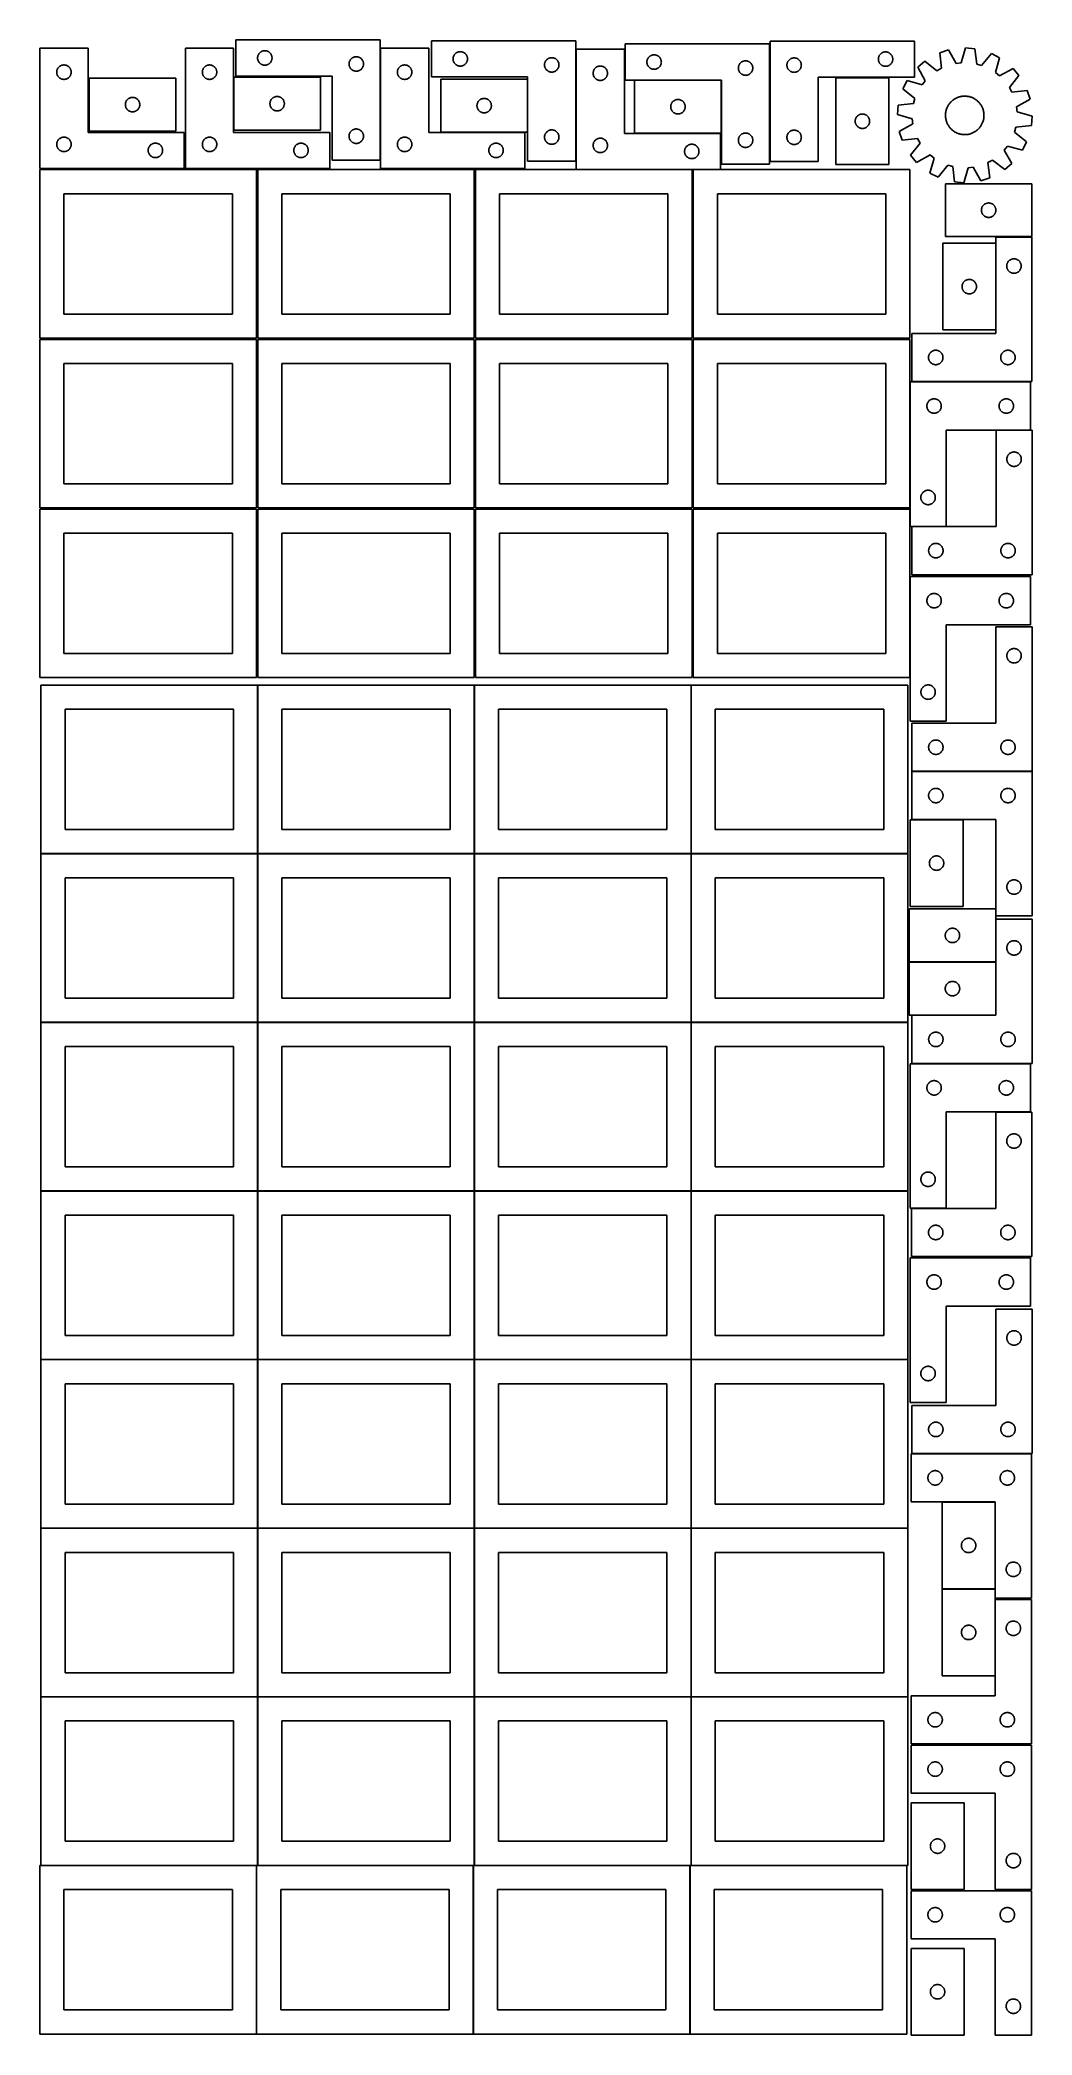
# Model space of a CAD drawing. Header units: millimetres. Extents: x 7 to 1243, y 7 to 2493.
import ezdxf

# ---------------------------------------------------------------- set-up
doc = ezdxf.new("R2010")
doc.units = ezdxf.units.MM
doc.layers.add('COMMON', color=5, linetype='CONTINUOUS', true_color=0x0000ff)
doc.layers.add('CUT', color=7, linetype='CONTINUOUS', true_color=0x000000)

msp = doc.modelspace()

# ---------------------------------------------------------------- linework, layer by layer
at = {"layer": 'COMMON'}
for p, q in [((277.941928, 1689.241939), (277.941928, 1479.241939)), ((548.141929, 1689.241939), (548.141929, 1479.241939)), ((818.34193, 1689.241939), (818.34193, 1479.241939)), ((7.841928, 1479.141938), (277.841928, 1479.141938)), ((277.941928, 1479.041938), (277.941928, 1269.041938)), ((278.041929, 1479.141938), (548.041929, 1479.141938)), ((548.141929, 1479.041938), (548.141929, 1269.041938)), ((548.24193, 1479.141938), (818.24193, 1479.141938)), ((818.34193, 1479.041938), (818.34193, 1269.041938)), ((818.441931, 1479.141938), (1088.441931, 1479.141938)), ((7.841928, 1268.941937), (277.841928, 1268.941937)), ((277.941928, 1268.841937), (277.941928, 1058.841937)), ((278.041929, 1268.941937), (548.041929, 1268.941937)), ((548.141929, 1268.841937), (548.141929, 1058.841937)), ((548.24193, 1268.941937), (818.24193, 1268.941937)), ((818.34193, 1268.841937), (818.34193, 1058.841937)), ((818.441931, 1268.941937), (1088.441931, 1268.941937)), ((7.841928, 1058.741936), (277.841928, 1058.741936)), ((277.941928, 1058.641936), (277.941928, 848.641936)), ((278.041929, 1058.741936), (548.041929, 1058.741936)), ((548.141929, 1058.641936), (548.141929, 848.641936)), ((548.24193, 1058.741936), (818.24193, 1058.741936)), ((818.34193, 1058.641936), (818.34193, 848.641936)), ((818.441931, 1058.741936), (1088.441931, 1058.741936)), ((7.841928, 848.541935), (277.841928, 848.541935)), ((277.941928, 848.441935), (277.941928, 638.441935)), ((278.041929, 848.541935), (548.041929, 848.541935)), ((548.141929, 848.441935), (548.141929, 638.441935)), ((548.24193, 848.541935), (818.24193, 848.541935)), ((818.34193, 848.441935), (818.34193, 638.441935)), ((818.441931, 848.541935), (1088.441931, 848.541935)), ((277.841928, 638.341935), (7.841928, 638.341935)), ((277.941928, 638.241934), (277.941928, 428.241934)), ((548.041929, 638.341935), (278.041929, 638.341935)), ((548.14193, 428.241934), (548.14193, 638.241934)), ((548.24193, 638.341934), (818.24193, 638.341934)), ((818.34193, 638.241934), (818.34193, 428.241934)), ((818.441931, 638.341934), (1088.441931, 638.341934)), ((7.841928, 428.141933), (277.841928, 428.141933)), ((277.941928, 428.041933), (277.941928, 218.041933)), ((278.041929, 428.141933), (548.041929, 428.141933)), ((548.141929, 428.041933), (548.141929, 218.041933)), ((818.24193, 428.141934), (548.24193, 428.141934)), ((818.34193, 428.041933), (818.34193, 218.041933)), ((1088.441931, 428.141934), (818.441931, 428.141934)), ((7.841928, 217.941932), (276.520933, 217.941932)), ((276.620933, 217.841932), (276.620933, 7.841932)), ((278.041929, 217.941932), (546.720934, 217.941932)), ((546.820934, 217.841932), (546.820934, 7.841932)), ((548.24193, 217.941932), (816.920935, 217.941932)), ((817.020935, 217.841932), (817.020935, 7.841932)), ((818.441931, 217.941932), (1087.120936, 217.941932))]:
    msp.add_line(p, q, dxfattribs=at)
at = {"layer": 'CUT'}
for p, q in [((430.93371, 2493.462713), (250.93371, 2493.462713)), ((250.93371, 2493.462713), (250.93371, 2448.462713)), ((430.93371, 2343.462713), (430.93371, 2493.462713)), ((674.614802, 2492.303534), (494.614802, 2492.303534)), ((494.614802, 2492.303534), (494.614802, 2447.303534)), ((674.614802, 2342.303534), (674.614802, 2492.303534)), ((916.259424, 2488.387762), (736.259424, 2488.387762)), ((736.259424, 2488.387762), (736.259424, 2443.387762)), ((916.259424, 2338.387762), (916.259424, 2488.387762)), ((916.804501, 2492.026431), (1096.804501, 2492.026431)), ((916.804501, 2342.026431), (916.804501, 2492.026431)), ((1096.804501, 2492.026431), (1096.804501, 2447.026431)), ((66.520933, 2483.251528), (6.520933, 2483.251528)), ((6.520933, 2483.251528), (6.520933, 2333.251528)), ((34.191561, 2461.944861), (34.76512, 2462.078596)), ((34.76512, 2462.078596), (35.346197, 2462.174532)), ((35.346197, 2462.174532), (35.932304, 2462.232259)), ((35.932304, 2462.232259), (36.520933, 2462.251528)), ((36.520933, 2462.251528), (37.109561, 2462.232259)), ((37.109561, 2462.232259), (37.695668, 2462.174532)), ((37.695668, 2462.174532), (38.276745, 2462.078596)), ((38.276745, 2462.078596), (38.850304, 2461.944861)), ((66.520933, 2378.251528), (66.520933, 2483.251528)), ((248.041929, 2483.251528), (188.041929, 2483.251528)), ((188.041929, 2483.251528), (188.041929, 2333.251528)), ((215.712557, 2461.944861), (216.286116, 2462.078596)), ((216.286116, 2462.078596), (216.867193, 2462.174532)), ((216.867193, 2462.174532), (217.4533, 2462.232259)), ((217.4533, 2462.232259), (218.041929, 2462.251528)), ((218.041929, 2462.251528), (218.630557, 2462.232259)), ((218.630557, 2462.232259), (219.216664, 2462.174532)), ((219.216664, 2462.174532), (219.797742, 2462.078596)), ((219.797742, 2462.078596), (220.3713, 2461.944861)), ((248.041929, 2378.251528), (248.041929, 2483.251528)), ((277.93371, 2470.962713), (277.95298, 2471.551342)), ((277.95298, 2470.374085), (277.93371, 2470.962713)), ((277.95298, 2471.551342), (278.010706, 2472.137449)), ((278.010706, 2469.787978), (277.95298, 2470.374085)), ((278.010706, 2472.137449), (278.106643, 2472.718526)), ((278.106643, 2469.206901), (278.010706, 2469.787978)), ((278.106643, 2472.718526), (278.240378, 2473.292085)), ((278.240378, 2468.633342), (278.106643, 2469.206901)), ((278.240378, 2473.292085), (278.411339, 2473.855669)), ((278.411339, 2468.069758), (278.240378, 2468.633342)), ((278.411339, 2473.855669), (278.618794, 2474.406864)), ((278.618794, 2467.518563), (278.411339, 2468.069758)), ((278.618794, 2474.406864), (278.861856, 2474.943312)), ((278.861856, 2466.982115), (278.618794, 2467.518563)), ((278.861856, 2474.943312), (279.139482, 2475.462713)), ((279.139482, 2466.462713), (278.861856, 2466.982115)), ((279.139482, 2475.462713), (279.450484, 2475.962846)), ((279.450484, 2465.962581), (279.139482, 2466.462713)), ((279.450484, 2475.962846), (279.79353, 2476.441566)), ((279.79353, 2465.483861), (279.450484, 2465.962581)), ((279.79353, 2476.441566), (280.167152, 2476.896826)), ((280.167152, 2465.028601), (279.79353, 2465.483861)), ((280.167152, 2476.896826), (280.569749, 2477.326675)), ((280.569749, 2464.598752), (280.167152, 2465.028601)), ((280.569749, 2477.326675), (280.999598, 2477.729272)), ((280.999598, 2464.196155), (280.569749, 2464.598752)), ((280.999598, 2477.729272), (281.454857, 2478.102894)), ((281.454857, 2463.822533), (280.999598, 2464.196155)), ((281.454857, 2478.102894), (281.933578, 2478.44594)), ((281.933578, 2463.479487), (281.454857, 2463.822533)), ((281.933578, 2478.44594), (282.43371, 2478.756942)), ((282.43371, 2463.168485), (281.933578, 2463.479487)), ((282.43371, 2478.756942), (282.953112, 2479.034568)), ((282.953112, 2462.890859), (282.43371, 2463.168485)), ((282.953112, 2479.034568), (283.489559, 2479.277629)), ((283.489559, 2462.647798), (282.953112, 2462.890859)), ((283.489559, 2479.277629), (284.040755, 2479.485085)), ((284.040755, 2462.440342), (283.489559, 2462.647798)), ((284.040755, 2479.485085), (284.604339, 2479.656046)), ((284.604339, 2462.269381), (284.040755, 2462.440342)), ((284.604339, 2479.656046), (285.177897, 2479.789781)), ((285.177897, 2462.135646), (284.604339, 2462.269381)), ((285.177897, 2479.789781), (285.758974, 2479.885717)), ((285.758974, 2462.03971), (285.177897, 2462.135646)), ((285.758974, 2479.885717), (286.345082, 2479.943444)), ((286.345082, 2479.943444), (286.93371, 2479.962713)), ((286.93371, 2479.962713), (287.522338, 2479.943444)), ((287.522338, 2479.943444), (288.108446, 2479.885717)), ((288.108446, 2479.885717), (288.689523, 2479.789781)), ((288.689523, 2462.135646), (288.108446, 2462.03971)), ((288.689523, 2479.789781), (289.263082, 2479.656046)), ((289.263082, 2462.269381), (288.689523, 2462.135646)), ((289.263082, 2479.656046), (289.826665, 2479.485085)), ((289.826665, 2462.440342), (289.263082, 2462.269381)), ((289.826665, 2479.485085), (290.377861, 2479.277629)), ((290.377861, 2462.647798), (289.826665, 2462.440342)), ((290.377861, 2479.277629), (290.914308, 2479.034568)), ((290.914308, 2462.890859), (290.377861, 2462.647798)), ((290.914308, 2479.034568), (291.43371, 2478.756942)), ((291.43371, 2463.168485), (290.914308, 2462.890859)), ((291.43371, 2478.756942), (291.933842, 2478.44594)), ((291.933842, 2463.479487), (291.43371, 2463.168485)), ((291.933842, 2478.44594), (292.412563, 2478.102894)), ((292.412563, 2463.822533), (291.933842, 2463.479487)), ((292.412563, 2478.102894), (292.867823, 2477.729272)), ((292.867823, 2464.196155), (292.412563, 2463.822533)), ((292.867823, 2477.729272), (293.297671, 2477.326675)), ((293.297671, 2464.598752), (292.867823, 2464.196155)), ((293.297671, 2477.326675), (293.700268, 2476.896826)), ((293.700268, 2465.028601), (293.297671, 2464.598752)), ((293.700268, 2476.896826), (294.07389, 2476.441566)), ((294.07389, 2465.483861), (293.700268, 2465.028601)), ((294.07389, 2476.441566), (294.416937, 2475.962846)), ((294.416937, 2465.962581), (294.07389, 2465.483861)), ((294.416937, 2475.962846), (294.727939, 2475.462713)), ((294.727939, 2466.462713), (294.416937, 2465.962581)), ((294.727939, 2475.462713), (295.005565, 2474.943312)), ((295.005565, 2466.982115), (294.727939, 2466.462713)), ((295.005565, 2474.943312), (295.248626, 2474.406864)), ((295.248626, 2467.518563), (295.005565, 2466.982115)), ((295.248626, 2474.406864), (295.456081, 2473.855669)), ((295.456081, 2468.069758), (295.248626, 2467.518563)), ((295.456081, 2473.855669), (295.627043, 2473.292085)), ((295.627043, 2468.633342), (295.456081, 2468.069758)), ((295.627043, 2473.292085), (295.760778, 2472.718526)), ((295.760778, 2469.206901), (295.627043, 2468.633342)), ((295.760778, 2472.718526), (295.856714, 2472.137449)), ((295.856714, 2469.787978), (295.760778, 2469.206901)), ((295.856714, 2472.137449), (295.914441, 2471.551342)), ((295.914441, 2470.374085), (295.856714, 2469.787978)), ((295.914441, 2471.551342), (295.93371, 2470.962713)), ((295.93371, 2470.962713), (295.914441, 2470.374085)), ((391.93371, 2463.462713), (391.95298, 2464.051342)), ((391.95298, 2462.874085), (391.93371, 2463.462713)), ((391.95298, 2464.051342), (392.010706, 2464.637449)), ((392.010706, 2462.287978), (391.95298, 2462.874085)), ((392.010706, 2464.637449), (392.106643, 2465.218526)), ((392.106643, 2461.706901), (392.010706, 2462.287978)), ((392.106643, 2465.218526), (392.240378, 2465.792085)), ((392.240378, 2465.792085), (392.411339, 2466.355669)), ((392.411339, 2466.355669), (392.618794, 2466.906864)), ((392.618794, 2466.906864), (392.861856, 2467.443312)), ((392.861856, 2467.443312), (393.139482, 2467.962713)), ((393.139482, 2467.962713), (393.450484, 2468.462846)), ((393.450484, 2468.462846), (393.79353, 2468.941566)), ((393.79353, 2468.941566), (394.167152, 2469.396826)), ((394.167152, 2469.396826), (394.569749, 2469.826675)), ((394.569749, 2469.826675), (394.999598, 2470.229272)), ((394.999598, 2470.229272), (395.454857, 2470.602894)), ((395.454857, 2470.602894), (395.933578, 2470.94594)), ((395.933578, 2470.94594), (396.43371, 2471.256942)), ((396.43371, 2471.256942), (396.953112, 2471.534568)), ((396.953112, 2471.534568), (397.489559, 2471.777629)), ((397.489559, 2471.777629), (398.040755, 2471.985085)), ((398.040755, 2471.985085), (398.604339, 2472.156046)), ((398.604339, 2472.156046), (399.177897, 2472.289781)), ((399.177897, 2472.289781), (399.758974, 2472.385717)), ((399.758974, 2472.385717), (400.345082, 2472.443444)), ((400.345082, 2472.443444), (400.93371, 2472.462713)), ((400.93371, 2472.462713), (401.522338, 2472.443444)), ((401.522338, 2472.443444), (402.108446, 2472.385717)), ((402.108446, 2472.385717), (402.689523, 2472.289781)), ((402.689523, 2472.289781), (403.263082, 2472.156046)), ((403.263082, 2472.156046), (403.826665, 2471.985085)), ((403.826665, 2471.985085), (404.377861, 2471.777629)), ((404.377861, 2471.777629), (404.914308, 2471.534568)), ((404.914308, 2471.534568), (405.43371, 2471.256942)), ((405.43371, 2471.256942), (405.933842, 2470.94594)), ((405.933842, 2470.94594), (406.412563, 2470.602894)), ((406.412563, 2470.602894), (406.867823, 2470.229272)), ((406.867823, 2470.229272), (407.297671, 2469.826675)), ((407.297671, 2469.826675), (407.700268, 2469.396826)), ((407.700268, 2469.396826), (408.07389, 2468.941566)), ((408.07389, 2468.941566), (408.416937, 2468.462846)), ((408.416937, 2468.462846), (408.727939, 2467.962713)), ((408.727939, 2467.962713), (409.005565, 2467.443312)), ((409.005565, 2467.443312), (409.248626, 2466.906864)), ((409.248626, 2466.906864), (409.456081, 2466.355669)), ((409.456081, 2466.355669), (409.627043, 2465.792085)), ((409.627043, 2465.792085), (409.760778, 2465.218526)), ((409.760778, 2465.218526), (409.856714, 2464.637449)), ((409.856714, 2462.287978), (409.760778, 2461.706901)), ((409.856714, 2464.637449), (409.914441, 2464.051342)), ((409.914441, 2462.874085), (409.856714, 2462.287978)), ((409.914441, 2464.051342), (409.93371, 2463.462713)), ((409.93371, 2463.462713), (409.914441, 2462.874085)), ((491.201719, 2483.251528), (431.201719, 2483.251528)), ((431.201719, 2483.251528), (431.201719, 2333.251528)), ((458.872347, 2461.944861), (459.445906, 2462.078596)), ((459.445906, 2462.078596), (460.026983, 2462.174532)), ((460.026983, 2462.174532), (460.613091, 2462.232259)), ((460.613091, 2462.232259), (461.201719, 2462.251528)), ((461.201719, 2462.251528), (461.790347, 2462.232259)), ((461.790347, 2462.232259), (462.376454, 2462.174532)), ((462.376454, 2462.174532), (462.957532, 2462.078596)), ((462.957532, 2462.078596), (463.53109, 2461.944861)), ((491.201719, 2378.251528), (491.201719, 2483.251528)), ((521.614802, 2469.803534), (521.634071, 2470.392162)), ((521.634071, 2469.214906), (521.614802, 2469.803534)), ((521.634071, 2470.392162), (521.691798, 2470.97827)), ((521.691798, 2468.628798), (521.634071, 2469.214906)), ((521.691798, 2470.97827), (521.787734, 2471.559347)), ((521.787734, 2468.047721), (521.691798, 2468.628798)), ((521.787734, 2471.559347), (521.921469, 2472.132905)), ((521.921469, 2467.474162), (521.787734, 2468.047721)), ((521.921469, 2472.132905), (522.09243, 2472.696489)), ((522.09243, 2466.910579), (521.921469, 2467.474162)), ((522.09243, 2472.696489), (522.299886, 2473.247685)), ((522.299886, 2466.359383), (522.09243, 2466.910579)), ((522.299886, 2473.247685), (522.542947, 2473.784132)), ((522.542947, 2465.822936), (522.299886, 2466.359383)), ((522.542947, 2473.784132), (522.820573, 2474.303534)), ((522.820573, 2465.303534), (522.542947, 2465.822936)), ((522.820573, 2474.303534), (523.131575, 2474.803666)), ((523.131575, 2464.803402), (522.820573, 2465.303534)), ((523.131575, 2474.803666), (523.474621, 2475.282387)), ((523.474621, 2464.324681), (523.131575, 2464.803402)), ((523.474621, 2475.282387), (523.848243, 2475.737646)), ((523.848243, 2463.869421), (523.474621, 2464.324681)), ((523.848243, 2475.737646), (524.25084, 2476.167495)), ((524.25084, 2463.439573), (523.848243, 2463.869421)), ((524.25084, 2476.167495), (524.680689, 2476.570092)), ((524.680689, 2463.036976), (524.25084, 2463.439573)), ((524.680689, 2476.570092), (525.135949, 2476.943714)), ((525.135949, 2462.663354), (524.680689, 2463.036976)), ((525.135949, 2476.943714), (525.614669, 2477.28676)), ((525.614669, 2462.320307), (525.135949, 2462.663354)), ((525.614669, 2477.28676), (526.114802, 2477.597762)), ((526.114802, 2462.009305), (525.614669, 2462.320307)), ((526.114802, 2477.597762), (526.634203, 2477.875388)), ((526.634203, 2477.875388), (527.170651, 2478.11845)), ((527.170651, 2478.11845), (527.721846, 2478.325905)), ((527.721846, 2478.325905), (528.28543, 2478.496866)), ((528.28543, 2478.496866), (528.858989, 2478.630601)), ((528.858989, 2478.630601), (529.440066, 2478.726538)), ((529.440066, 2478.726538), (530.026173, 2478.784264)), ((530.026173, 2478.784264), (530.614802, 2478.803534)), ((530.614802, 2478.803534), (531.20343, 2478.784264)), ((531.20343, 2478.784264), (531.789537, 2478.726538)), ((531.789537, 2478.726538), (532.370614, 2478.630601)), ((532.370614, 2478.630601), (532.944173, 2478.496866)), ((532.944173, 2478.496866), (533.507757, 2478.325905)), ((533.507757, 2478.325905), (534.058952, 2478.11845)), ((534.058952, 2478.11845), (534.5954, 2477.875388)), ((534.5954, 2477.875388), (535.114802, 2477.597762)), ((535.114802, 2477.597762), (535.614934, 2477.28676)), ((535.614934, 2462.320307), (535.114802, 2462.009305)), ((535.614934, 2477.28676), (536.093654, 2476.943714)), ((536.093654, 2462.663354), (535.614934, 2462.320307)), ((536.093654, 2476.943714), (536.548914, 2476.570092)), ((536.548914, 2463.036976), (536.093654, 2462.663354)), ((536.548914, 2476.570092), (536.978763, 2476.167495)), ((536.978763, 2463.439573), (536.548914, 2463.036976)), ((536.978763, 2476.167495), (537.38136, 2475.737646)), ((537.38136, 2463.869421), (536.978763, 2463.439573)), ((537.38136, 2475.737646), (537.754982, 2475.282387)), ((537.754982, 2464.324681), (537.38136, 2463.869421)), ((537.754982, 2475.282387), (538.098028, 2474.803666)), ((538.098028, 2464.803402), (537.754982, 2464.324681)), ((538.098028, 2474.803666), (538.40903, 2474.303534)), ((538.40903, 2465.303534), (538.098028, 2464.803402)), ((538.40903, 2474.303534), (538.686656, 2473.784132)), ((538.686656, 2465.822936), (538.40903, 2465.303534)), ((538.686656, 2473.784132), (538.929717, 2473.247685)), ((538.929717, 2466.359383), (538.686656, 2465.822936)), ((538.929717, 2473.247685), (539.137173, 2472.696489)), ((539.137173, 2466.910579), (538.929717, 2466.359383)), ((539.137173, 2472.696489), (539.308134, 2472.132905)), ((539.308134, 2467.474162), (539.137173, 2466.910579)), ((539.308134, 2472.132905), (539.441869, 2471.559347)), ((539.441869, 2468.047721), (539.308134, 2467.474162)), ((539.441869, 2471.559347), (539.537805, 2470.97827)), ((539.537805, 2468.628798), (539.441869, 2468.047721)), ((539.537805, 2470.97827), (539.595532, 2470.392162)), ((539.595532, 2469.214906), (539.537805, 2468.628798)), ((539.595532, 2470.392162), (539.614802, 2469.803534)), ((539.614802, 2469.803534), (539.595532, 2469.214906)), ((635.614802, 2462.303534), (635.634071, 2462.892162)), ((635.634071, 2461.714906), (635.614802, 2462.303534)), ((635.634071, 2462.892162), (635.691798, 2463.47827)), ((635.691798, 2463.47827), (635.787734, 2464.059347)), ((635.787734, 2464.059347), (635.921469, 2464.632905)), ((635.921469, 2464.632905), (636.09243, 2465.196489)), ((636.09243, 2465.196489), (636.299886, 2465.747685)), ((636.299886, 2465.747685), (636.542947, 2466.284132)), ((636.542947, 2466.284132), (636.820573, 2466.803534)), ((636.820573, 2466.803534), (637.131575, 2467.303666)), ((637.131575, 2467.303666), (637.474621, 2467.782387)), ((637.474621, 2467.782387), (637.848243, 2468.237646)), ((637.848243, 2468.237646), (638.25084, 2468.667495)), ((638.25084, 2468.667495), (638.680689, 2469.070092)), ((638.680689, 2469.070092), (639.135949, 2469.443714)), ((639.135949, 2469.443714), (639.614669, 2469.78676)), ((639.614669, 2469.78676), (640.114802, 2470.097762)), ((640.114802, 2470.097762), (640.634203, 2470.375388)), ((640.634203, 2470.375388), (641.170651, 2470.61845)), ((641.170651, 2470.61845), (641.721846, 2470.825905)), ((641.721846, 2470.825905), (642.28543, 2470.996866)), ((642.28543, 2470.996866), (642.858989, 2471.130601)), ((642.858989, 2471.130601), (643.440066, 2471.226538)), ((643.440066, 2471.226538), (644.026173, 2471.284264)), ((644.026173, 2471.284264), (644.614802, 2471.303534)), ((644.614802, 2471.303534), (645.20343, 2471.284264)), ((645.20343, 2471.284264), (645.789537, 2471.226538)), ((645.789537, 2471.226538), (646.370614, 2471.130601)), ((646.370614, 2471.130601), (646.944173, 2470.996866)), ((646.944173, 2470.996866), (647.507757, 2470.825905)), ((647.507757, 2470.825905), (648.058952, 2470.61845)), ((648.058952, 2470.61845), (648.5954, 2470.375388)), ((648.5954, 2470.375388), (649.114802, 2470.097762)), ((649.114802, 2470.097762), (649.614934, 2469.78676)), ((649.614934, 2469.78676), (650.093654, 2469.443714)), ((650.093654, 2469.443714), (650.548914, 2469.070092)), ((650.548914, 2469.070092), (650.978763, 2468.667495)), ((650.978763, 2468.667495), (651.38136, 2468.237646)), ((651.38136, 2468.237646), (651.754982, 2467.782387)), ((651.754982, 2467.782387), (652.098028, 2467.303666)), ((652.098028, 2467.303666), (652.40903, 2466.803534)), ((652.40903, 2466.803534), (652.686656, 2466.284132)), ((652.686656, 2466.284132), (652.929717, 2465.747685)), ((652.929717, 2465.747685), (653.137173, 2465.196489)), ((653.137173, 2465.196489), (653.308134, 2464.632905)), ((653.308134, 2464.632905), (653.441869, 2464.059347)), ((653.441869, 2464.059347), (653.537805, 2463.47827)), ((653.537805, 2463.47827), (653.595532, 2462.892162)), ((653.595532, 2462.892162), (653.614802, 2462.303534)), ((653.614802, 2462.303534), (653.595532, 2461.714906)), ((735.176114, 2481.950747), (675.176114, 2481.950747)), ((675.176114, 2481.950747), (675.176114, 2331.950747)), ((735.176114, 2376.950747), (735.176114, 2481.950747)), ((763.259424, 2465.887762), (763.278694, 2466.47639)), ((763.278694, 2465.299134), (763.259424, 2465.887762)), ((763.278694, 2466.47639), (763.336421, 2467.062498)), ((763.336421, 2464.713027), (763.278694, 2465.299134)), ((763.336421, 2467.062498), (763.432357, 2467.643575)), ((763.432357, 2464.131949), (763.336421, 2464.713027)), ((763.432357, 2467.643575), (763.566092, 2468.217134)), ((763.566092, 2463.558391), (763.432357, 2464.131949)), ((763.566092, 2468.217134), (763.737053, 2468.780718)), ((763.737053, 2462.994807), (763.566092, 2463.558391)), ((763.737053, 2468.780718), (763.944509, 2469.331913)), ((763.944509, 2462.443611), (763.737053, 2462.994807)), ((763.944509, 2469.331913), (764.18757, 2469.868361)), ((764.18757, 2461.907164), (763.944509, 2462.443611)), ((764.18757, 2469.868361), (764.465196, 2470.387762)), ((764.465196, 2470.387762), (764.776198, 2470.887894)), ((764.776198, 2470.887894), (765.119244, 2471.366615)), ((765.119244, 2471.366615), (765.492866, 2471.821875)), ((765.492866, 2471.821875), (765.895463, 2472.251723)), ((765.895463, 2472.251723), (766.325312, 2472.654321)), ((766.325312, 2472.654321), (766.780571, 2473.027942)), ((766.780571, 2473.027942), (767.259292, 2473.370989)), ((767.259292, 2473.370989), (767.759424, 2473.681991)), ((767.759424, 2473.681991), (768.278826, 2473.959617)), ((768.278826, 2473.959617), (768.815273, 2474.202678)), ((768.815273, 2474.202678), (769.366469, 2474.410133)), ((769.366469, 2474.410133), (769.930053, 2474.581095)), ((769.930053, 2474.581095), (770.503611, 2474.71483)), ((770.503611, 2474.71483), (771.084689, 2474.810766)), ((771.084689, 2474.810766), (771.670796, 2474.868493)), ((771.670796, 2474.868493), (772.259424, 2474.887762)), ((772.259424, 2474.887762), (772.848052, 2474.868493)), ((772.848052, 2474.868493), (773.43416, 2474.810766)), ((773.43416, 2474.810766), (774.015237, 2474.71483)), ((774.015237, 2474.71483), (774.588796, 2474.581095)), ((774.588796, 2474.581095), (775.15238, 2474.410133)), ((775.15238, 2474.410133), (775.703575, 2474.202678)), ((775.703575, 2474.202678), (776.240023, 2473.959617)), ((776.240023, 2473.959617), (776.759424, 2473.681991)), ((776.759424, 2473.681991), (777.259556, 2473.370989)), ((777.259556, 2473.370989), (777.738277, 2473.027942)), ((777.738277, 2473.027942), (778.193537, 2472.654321)), ((778.193537, 2472.654321), (778.623385, 2472.251723)), ((778.623385, 2472.251723), (779.025983, 2471.821875)), ((779.025983, 2471.821875), (779.399604, 2471.366615)), ((779.399604, 2471.366615), (779.742651, 2470.887894)), ((779.742651, 2470.887894), (780.053653, 2470.387762)), ((780.053653, 2470.387762), (780.331279, 2469.868361)), ((780.331279, 2469.868361), (780.57434, 2469.331913)), ((780.57434, 2462.443611), (780.331279, 2461.907164)), ((780.57434, 2469.331913), (780.781795, 2468.780718)), ((780.781795, 2462.994807), (780.57434, 2462.443611)), ((780.781795, 2468.780718), (780.952757, 2468.217134)), ((780.952757, 2463.558391), (780.781795, 2462.994807)), ((780.952757, 2468.217134), (781.086492, 2467.643575)), ((781.086492, 2464.131949), (780.952757, 2463.558391)), ((781.086492, 2467.643575), (781.182428, 2467.062498)), ((781.182428, 2464.713027), (781.086492, 2464.131949)), ((781.182428, 2467.062498), (781.240155, 2466.47639)), ((781.240155, 2465.299134), (781.182428, 2464.713027)), ((781.240155, 2466.47639), (781.259424, 2465.887762)), ((781.259424, 2465.887762), (781.240155, 2465.299134)), ((877.944509, 2461.831913), (878.18757, 2462.368361)), ((878.18757, 2462.368361), (878.465196, 2462.887762)), ((878.465196, 2462.887762), (878.776198, 2463.387894)), ((878.776198, 2463.387894), (879.119244, 2463.866615)), ((879.119244, 2463.866615), (879.492866, 2464.321875)), ((879.492866, 2464.321875), (879.895463, 2464.751723)), ((879.895463, 2464.751723), (880.325312, 2465.154321)), ((880.325312, 2465.154321), (880.780571, 2465.527942)), ((880.780571, 2465.527942), (881.259292, 2465.870989)), ((881.259292, 2465.870989), (881.759424, 2466.181991)), ((881.759424, 2466.181991), (882.278826, 2466.459617)), ((882.278826, 2466.459617), (882.815273, 2466.702678)), ((882.815273, 2466.702678), (883.366469, 2466.910133)), ((883.366469, 2466.910133), (883.930053, 2467.081095)), ((883.930053, 2467.081095), (884.503611, 2467.21483)), ((884.503611, 2467.21483), (885.084689, 2467.310766)), ((885.084689, 2467.310766), (885.670796, 2467.368493)), ((885.670796, 2467.368493), (886.259424, 2467.387762)), ((886.259424, 2467.387762), (886.848052, 2467.368493)), ((886.848052, 2467.368493), (887.43416, 2467.310766)), ((887.43416, 2467.310766), (888.015237, 2467.21483)), ((888.015237, 2467.21483), (888.588796, 2467.081095)), ((888.588796, 2467.081095), (889.15238, 2466.910133)), ((889.15238, 2466.910133), (889.703575, 2466.702678)), ((889.703575, 2466.702678), (890.240023, 2466.459617)), ((890.240023, 2466.459617), (890.759424, 2466.181991)), ((890.759424, 2466.181991), (891.259556, 2465.870989)), ((891.259556, 2465.870989), (891.738277, 2465.527942)), ((891.738277, 2465.527942), (892.193537, 2465.154321)), ((892.193537, 2465.154321), (892.623385, 2464.751723)), ((892.623385, 2464.751723), (893.025983, 2464.321875)), ((893.025983, 2464.321875), (893.399604, 2463.866615)), ((893.399604, 2463.866615), (893.742651, 2463.387894)), ((893.742651, 2463.387894), (894.053653, 2462.887762)), ((894.053653, 2462.887762), (894.331279, 2462.368361)), ((894.331279, 2462.368361), (894.57434, 2461.831913)), ((937.82377, 2462.615059), (937.804501, 2462.026431)), ((937.881497, 2463.201166), (937.82377, 2462.615059)), ((937.977433, 2463.782244), (937.881497, 2463.201166)), ((938.111168, 2464.355802), (937.977433, 2463.782244)), ((938.282129, 2464.919386), (938.111168, 2464.355802)), ((938.489585, 2465.470582), (938.282129, 2464.919386)), ((938.732646, 2466.007029), (938.489585, 2465.470582)), ((939.010272, 2466.526431), (938.732646, 2466.007029)), ((939.321274, 2467.026563), (939.010272, 2466.526431)), ((939.66432, 2467.505284), (939.321274, 2467.026563)), ((940.037942, 2467.960543), (939.66432, 2467.505284)), ((940.44054, 2468.390392), (940.037942, 2467.960543)), ((940.870388, 2468.792989), (940.44054, 2468.390392)), ((941.325648, 2469.166611), (940.870388, 2468.792989)), ((941.804368, 2469.509657), (941.325648, 2469.166611)), ((942.304501, 2469.820659), (941.804368, 2469.509657)), ((942.823902, 2470.098285), (942.304501, 2469.820659)), ((943.36035, 2470.341346), (942.823902, 2470.098285)), ((943.911545, 2470.548802), (943.36035, 2470.341346)), ((944.475129, 2470.719763), (943.911545, 2470.548802)), ((945.048688, 2470.853498), (944.475129, 2470.719763)), ((945.629765, 2470.949434), (945.048688, 2470.853498)), ((946.215872, 2471.007161), (945.629765, 2470.949434)), ((946.804501, 2471.026431), (946.215872, 2471.007161)), ((947.393129, 2471.007161), (946.804501, 2471.026431)), ((947.979236, 2470.949434), (947.393129, 2471.007161)), ((948.560313, 2470.853498), (947.979236, 2470.949434)), ((949.133872, 2470.719763), (948.560313, 2470.853498)), ((949.697456, 2470.548802), (949.133872, 2470.719763)), ((950.248651, 2470.341346), (949.697456, 2470.548802)), ((950.785099, 2470.098285), (950.248651, 2470.341346)), ((951.304501, 2469.820659), (950.785099, 2470.098285)), ((951.804633, 2469.509657), (951.304501, 2469.820659)), ((952.283353, 2469.166611), (951.804633, 2469.509657)), ((952.738613, 2468.792989), (952.283353, 2469.166611)), ((953.168462, 2468.390392), (952.738613, 2468.792989)), ((953.571059, 2467.960543), (953.168462, 2468.390392)), ((953.944681, 2467.505284), (953.571059, 2467.960543)), ((954.287727, 2467.026563), (953.944681, 2467.505284)), ((954.598729, 2466.526431), (954.287727, 2467.026563)), ((954.876355, 2466.007029), (954.598729, 2466.526431)), ((955.119416, 2465.470582), (954.876355, 2466.007029)), ((955.326872, 2464.919386), (955.119416, 2465.470582)), ((955.497833, 2464.355802), (955.326872, 2464.919386)), ((955.631568, 2463.782244), (955.497833, 2464.355802)), ((955.727504, 2463.201166), (955.631568, 2463.782244)), ((955.785231, 2462.615059), (955.727504, 2463.201166)), ((955.804501, 2462.026431), (955.785231, 2462.615059)), ((1051.82377, 2470.115059), (1051.804501, 2469.526431)), ((1051.804501, 2469.526431), (1051.82377, 2468.937802)), ((1051.881497, 2470.701166), (1051.82377, 2470.115059)), ((1051.82377, 2468.937802), (1051.881497, 2468.351695)), ((1051.977433, 2471.282244), (1051.881497, 2470.701166)), ((1051.881497, 2468.351695), (1051.977433, 2467.770618)), ((1052.111168, 2471.855802), (1051.977433, 2471.282244)), ((1051.977433, 2467.770618), (1052.111168, 2467.197059)), ((1052.282129, 2472.419386), (1052.111168, 2471.855802)), ((1052.111168, 2467.197059), (1052.282129, 2466.633475)), ((1052.489585, 2472.970582), (1052.282129, 2472.419386)), ((1052.282129, 2466.633475), (1052.489585, 2466.08228)), ((1052.732646, 2473.507029), (1052.489585, 2472.970582)), ((1052.489585, 2466.08228), (1052.732646, 2465.545832)), ((1053.010272, 2474.026431), (1052.732646, 2473.507029)), ((1052.732646, 2465.545832), (1053.010272, 2465.026431)), ((1053.321274, 2474.526563), (1053.010272, 2474.026431)), ((1053.010272, 2465.026431), (1053.321274, 2464.526299)), ((1053.66432, 2475.005284), (1053.321274, 2474.526563)), ((1053.321274, 2464.526299), (1053.66432, 2464.047578)), ((1054.037942, 2475.460543), (1053.66432, 2475.005284)), ((1053.66432, 2464.047578), (1054.037942, 2463.592318)), ((1054.44054, 2475.890392), (1054.037942, 2475.460543)), ((1054.037942, 2463.592318), (1054.44054, 2463.16247)), ((1054.870388, 2476.292989), (1054.44054, 2475.890392)), ((1054.44054, 2463.16247), (1054.870388, 2462.759872)), ((1055.325648, 2476.666611), (1054.870388, 2476.292989)), ((1054.870388, 2462.759872), (1055.325648, 2462.386251)), ((1055.804368, 2477.009657), (1055.325648, 2476.666611)), ((1055.325648, 2462.386251), (1055.804368, 2462.043204)), ((1056.304501, 2477.320659), (1055.804368, 2477.009657)), ((1056.823902, 2477.598285), (1056.304501, 2477.320659)), ((1057.36035, 2477.841346), (1056.823902, 2477.598285)), ((1057.911545, 2478.048802), (1057.36035, 2477.841346)), ((1058.475129, 2478.219763), (1057.911545, 2478.048802)), ((1059.048688, 2478.353498), (1058.475129, 2478.219763)), ((1059.629765, 2478.449434), (1059.048688, 2478.353498)), ((1060.215872, 2478.507161), (1059.629765, 2478.449434)), ((1060.804501, 2478.526431), (1060.215872, 2478.507161)), ((1061.393129, 2478.507161), (1060.804501, 2478.526431)), ((1061.979236, 2478.449434), (1061.393129, 2478.507161)), ((1062.560313, 2478.353498), (1061.979236, 2478.449434)), ((1063.133872, 2478.219763), (1062.560313, 2478.353498)), ((1063.697456, 2478.048802), (1063.133872, 2478.219763)), ((1064.248651, 2477.841346), (1063.697456, 2478.048802)), ((1064.785099, 2477.598285), (1064.248651, 2477.841346)), ((1065.304501, 2477.320659), (1064.785099, 2477.598285)), ((1065.804633, 2477.009657), (1065.304501, 2477.320659)), ((1066.283353, 2476.666611), (1065.804633, 2477.009657)), ((1065.804633, 2462.043204), (1066.283353, 2462.386251)), ((1066.738613, 2476.292989), (1066.283353, 2476.666611)), ((1066.283353, 2462.386251), (1066.738613, 2462.759872)), ((1067.168462, 2475.890392), (1066.738613, 2476.292989)), ((1066.738613, 2462.759872), (1067.168462, 2463.16247)), ((1067.571059, 2475.460543), (1067.168462, 2475.890392)), ((1067.168462, 2463.16247), (1067.571059, 2463.592318)), ((1067.944681, 2475.005284), (1067.571059, 2475.460543)), ((1067.571059, 2463.592318), (1067.944681, 2464.047578)), ((1068.287727, 2474.526563), (1067.944681, 2475.005284)), ((1067.944681, 2464.047578), (1068.287727, 2464.526299)), ((1068.598729, 2474.026431), (1068.287727, 2474.526563)), ((1068.287727, 2464.526299), (1068.598729, 2465.026431)), ((1068.876355, 2473.507029), (1068.598729, 2474.026431)), ((1068.598729, 2465.026431), (1068.876355, 2465.545832)), ((1069.119416, 2472.970582), (1068.876355, 2473.507029)), ((1068.876355, 2465.545832), (1069.119416, 2466.08228)), ((1069.326872, 2472.419386), (1069.119416, 2472.970582)), ((1069.119416, 2466.08228), (1069.326872, 2466.633475)), ((1069.497833, 2471.855802), (1069.326872, 2472.419386)), ((1069.326872, 2466.633475), (1069.497833, 2467.197059)), ((1069.631568, 2471.282244), (1069.497833, 2471.855802)), ((1069.497833, 2467.197059), (1069.631568, 2467.770618)), ((1069.727504, 2470.701166), (1069.631568, 2471.282244)), ((1069.631568, 2467.770618), (1069.727504, 2468.351695)), ((1069.785231, 2470.115059), (1069.727504, 2470.701166)), ((1069.727504, 2468.351695), (1069.785231, 2468.937802)), ((1069.804501, 2469.526431), (1069.785231, 2470.115059)), ((1069.785231, 2468.937802), (1069.804501, 2469.526431)), ((1109.704431, 2467.047347), (1100.904841, 2459.587275)), ((1124.918488, 2455.048394), (1109.704431, 2467.047347)), ((1139.383892, 2480.952081), (1128.399284, 2477.427331)), ((1128.399284, 2477.427331), (1130.539941, 2458.169605)), ((1148.848047, 2464.044326), (1139.383892, 2480.952081)), ((1155.236028, 2464.776713), (1148.848047, 2464.044326)), ((1160.627932, 2483.387725), (1155.236028, 2464.776713)), ((1172.12525, 2482.440543), (1160.627932, 2483.387725)), ((1174.398672, 2463.198039), (1172.12525, 2482.440543)), ((1180.580668, 2461.430101), (1174.398672, 2463.198039)), ((1192.684264, 2476.561042), (1180.580668, 2461.430101)), ((1202.94393, 2471.286127), (1192.684264, 2476.561042)), ((1197.68051, 2452.63837), (1202.94393, 2471.286127)), ((27.520933, 2453.251528), (27.540202, 2453.840156)), ((27.540202, 2452.6629), (27.520933, 2453.251528)), ((27.540202, 2453.840156), (27.597929, 2454.426264)), ((27.597929, 2452.076793), (27.540202, 2452.6629)), ((27.597929, 2454.426264), (27.693865, 2455.007341)), ((27.693865, 2451.495715), (27.597929, 2452.076793)), ((27.693865, 2455.007341), (27.8276, 2455.5809)), ((27.8276, 2450.922157), (27.693865, 2451.495715)), ((27.8276, 2455.5809), (27.998561, 2456.144483)), ((27.998561, 2450.358573), (27.8276, 2450.922157)), ((27.998561, 2456.144483), (28.206017, 2456.695679)), ((28.206017, 2449.807377), (27.998561, 2450.358573)), ((28.206017, 2456.695679), (28.449078, 2457.232127)), ((28.449078, 2449.27093), (28.206017, 2449.807377)), ((28.449078, 2457.232127), (28.726704, 2457.751528)), ((28.726704, 2448.751528), (28.449078, 2449.27093)), ((28.726704, 2457.751528), (29.037706, 2458.25166)), ((29.037706, 2448.251396), (28.726704, 2448.751528)), ((29.037706, 2458.25166), (29.380752, 2458.730381)), ((29.380752, 2447.772675), (29.037706, 2448.251396)), ((29.380752, 2458.730381), (29.754374, 2459.185641)), ((29.754374, 2447.317416), (29.380752, 2447.772675)), ((29.754374, 2459.185641), (30.156972, 2459.615489)), ((30.156972, 2446.887567), (29.754374, 2447.317416)), ((30.156972, 2459.615489), (30.58682, 2460.018087)), ((30.58682, 2446.48497), (30.156972, 2446.887567)), ((30.58682, 2460.018087), (31.04208, 2460.391708)), ((31.04208, 2446.111348), (30.58682, 2446.48497)), ((31.04208, 2460.391708), (31.5208, 2460.734755)), ((31.5208, 2445.768302), (31.04208, 2446.111348)), ((31.5208, 2460.734755), (32.020933, 2461.045757)), ((32.020933, 2445.4573), (31.5208, 2445.768302)), ((32.020933, 2461.045757), (32.540334, 2461.323383)), ((32.540334, 2445.179674), (32.020933, 2445.4573)), ((32.540334, 2461.323383), (33.076782, 2461.566444)), ((33.076782, 2444.936613), (32.540334, 2445.179674)), ((33.076782, 2461.566444), (33.627977, 2461.773899)), ((33.627977, 2444.729157), (33.076782, 2444.936613)), ((33.627977, 2461.773899), (34.191561, 2461.944861)), ((34.191561, 2444.558196), (33.627977, 2444.729157)), ((34.76512, 2444.424461), (34.191561, 2444.558196)), ((35.346197, 2444.328525), (34.76512, 2444.424461)), ((35.932304, 2444.270798), (35.346197, 2444.328525)), ((36.520933, 2444.251528), (35.932304, 2444.270798)), ((37.109561, 2444.270798), (36.520933, 2444.251528)), ((37.695668, 2444.328525), (37.109561, 2444.270798)), ((38.276745, 2444.424461), (37.695668, 2444.328525)), ((38.850304, 2444.558196), (38.276745, 2444.424461)), ((38.850304, 2461.944861), (39.413888, 2461.773899)), ((39.413888, 2444.729157), (38.850304, 2444.558196)), ((39.413888, 2461.773899), (39.965083, 2461.566444)), ((39.965083, 2444.936613), (39.413888, 2444.729157)), ((39.965083, 2461.566444), (40.501531, 2461.323383)), ((40.501531, 2445.179674), (39.965083, 2444.936613)), ((40.501531, 2461.323383), (41.020933, 2461.045757)), ((41.020933, 2445.4573), (40.501531, 2445.179674)), ((41.020933, 2461.045757), (41.521065, 2460.734755)), ((41.521065, 2445.768302), (41.020933, 2445.4573)), ((41.521065, 2460.734755), (41.999785, 2460.391708)), ((41.999785, 2446.111348), (41.521065, 2445.768302)), ((41.999785, 2460.391708), (42.455045, 2460.018087)), ((42.455045, 2446.48497), (41.999785, 2446.111348)), ((42.455045, 2460.018087), (42.884894, 2459.615489)), ((42.884894, 2446.887567), (42.455045, 2446.48497)), ((42.884894, 2459.615489), (43.287491, 2459.185641)), ((43.287491, 2447.317416), (42.884894, 2446.887567)), ((43.287491, 2459.185641), (43.661113, 2458.730381)), ((43.661113, 2447.772675), (43.287491, 2447.317416)), ((43.661113, 2458.730381), (44.004159, 2458.25166)), ((44.004159, 2448.251396), (43.661113, 2447.772675)), ((44.004159, 2458.25166), (44.315161, 2457.751528)), ((44.315161, 2448.751528), (44.004159, 2448.251396)), ((44.315161, 2457.751528), (44.592787, 2457.232127)), ((44.592787, 2449.27093), (44.315161, 2448.751528)), ((44.592787, 2457.232127), (44.835848, 2456.695679)), ((44.835848, 2449.807377), (44.592787, 2449.27093)), ((44.835848, 2456.695679), (45.043304, 2456.144483)), ((45.043304, 2450.358573), (44.835848, 2449.807377)), ((45.043304, 2456.144483), (45.214265, 2455.5809)), ((45.214265, 2450.922157), (45.043304, 2450.358573)), ((45.214265, 2455.5809), (45.348, 2455.007341)), ((45.348, 2451.495715), (45.214265, 2450.922157)), ((45.348, 2455.007341), (45.443936, 2454.426264)), ((45.443936, 2452.076793), (45.348, 2451.495715)), ((45.443936, 2454.426264), (45.501663, 2453.840156)), ((45.501663, 2452.6629), (45.443936, 2452.076793)), ((45.501663, 2453.840156), (45.520933, 2453.251528)), ((45.520933, 2453.251528), (45.501663, 2452.6629)), ((176.051448, 2445.781805), (68.051448, 2445.781805)), ((68.051448, 2445.781805), (68.051448, 2379.781805)), ((176.051448, 2379.781805), (176.051448, 2445.781805)), ((209.041929, 2453.251528), (209.061198, 2453.840156)), ((209.061198, 2452.6629), (209.041929, 2453.251528)), ((209.061198, 2453.840156), (209.118925, 2454.426264)), ((209.118925, 2452.076793), (209.061198, 2452.6629)), ((209.118925, 2454.426264), (209.214861, 2455.007341)), ((209.214861, 2451.495715), (209.118925, 2452.076793)), ((209.214861, 2455.007341), (209.348596, 2455.5809)), ((209.348596, 2450.922157), (209.214861, 2451.495715)), ((209.348596, 2455.5809), (209.519557, 2456.144483)), ((209.519557, 2450.358573), (209.348596, 2450.922157)), ((209.519557, 2456.144483), (209.727013, 2456.695679)), ((209.727013, 2449.807377), (209.519557, 2450.358573)), ((209.727013, 2456.695679), (209.970074, 2457.232127)), ((209.970074, 2449.27093), (209.727013, 2449.807377)), ((209.970074, 2457.232127), (210.2477, 2457.751528)), ((210.2477, 2448.751528), (209.970074, 2449.27093)), ((210.2477, 2457.751528), (210.558702, 2458.25166)), ((210.558702, 2448.251396), (210.2477, 2448.751528)), ((210.558702, 2458.25166), (210.901749, 2458.730381)), ((210.901749, 2447.772675), (210.558702, 2448.251396)), ((210.901749, 2458.730381), (211.27537, 2459.185641)), ((211.27537, 2447.317416), (210.901749, 2447.772675)), ((211.27537, 2459.185641), (211.677968, 2459.615489)), ((211.677968, 2446.887567), (211.27537, 2447.317416)), ((211.677968, 2459.615489), (212.107816, 2460.018087)), ((212.107816, 2446.48497), (211.677968, 2446.887567)), ((212.107816, 2460.018087), (212.563076, 2460.391708)), ((212.563076, 2446.111348), (212.107816, 2446.48497)), ((212.563076, 2460.391708), (213.041797, 2460.734755)), ((213.041797, 2445.768302), (212.563076, 2446.111348)), ((213.041797, 2460.734755), (213.541929, 2461.045757)), ((213.541929, 2445.4573), (213.041797, 2445.768302)), ((213.541929, 2461.045757), (214.06133, 2461.323383)), ((214.06133, 2445.179674), (213.541929, 2445.4573)), ((214.06133, 2461.323383), (214.597778, 2461.566444)), ((214.597778, 2444.936613), (214.06133, 2445.179674)), ((214.597778, 2461.566444), (215.148973, 2461.773899)), ((215.148973, 2444.729157), (214.597778, 2444.936613)), ((215.148973, 2461.773899), (215.712557, 2461.944861)), ((215.712557, 2444.558196), (215.148973, 2444.729157)), ((216.286116, 2444.424461), (215.712557, 2444.558196)), ((216.867193, 2444.328525), (216.286116, 2444.424461)), ((217.4533, 2444.270798), (216.867193, 2444.328525)), ((218.041929, 2444.251528), (217.4533, 2444.270798)), ((218.630557, 2444.270798), (218.041929, 2444.251528)), ((219.216664, 2444.328525), (218.630557, 2444.270798)), ((219.797742, 2444.424461), (219.216664, 2444.328525)), ((220.3713, 2444.558196), (219.797742, 2444.424461)), ((220.3713, 2461.944861), (220.934884, 2461.773899)), ((220.934884, 2444.729157), (220.3713, 2444.558196)), ((220.934884, 2461.773899), (221.48608, 2461.566444)), ((221.48608, 2444.936613), (220.934884, 2444.729157)), ((221.48608, 2461.566444), (222.022527, 2461.323383)), ((222.022527, 2445.179674), (221.48608, 2444.936613)), ((222.022527, 2461.323383), (222.541929, 2461.045757)), ((222.541929, 2445.4573), (222.022527, 2445.179674)), ((222.541929, 2461.045757), (223.042061, 2460.734755)), ((223.042061, 2445.768302), (222.541929, 2445.4573)), ((223.042061, 2460.734755), (223.520781, 2460.391708)), ((223.520781, 2446.111348), (223.042061, 2445.768302)), ((223.520781, 2460.391708), (223.976041, 2460.018087)), ((223.976041, 2446.48497), (223.520781, 2446.111348)), ((223.976041, 2460.018087), (224.40589, 2459.615489)), ((224.40589, 2446.887567), (223.976041, 2446.48497)), ((224.40589, 2459.615489), (224.808487, 2459.185641)), ((224.808487, 2447.317416), (224.40589, 2446.887567)), ((224.808487, 2459.185641), (225.182109, 2458.730381)), ((225.182109, 2447.772675), (224.808487, 2447.317416)), ((225.182109, 2458.730381), (225.525155, 2458.25166)), ((225.525155, 2448.251396), (225.182109, 2447.772675)), ((225.525155, 2458.25166), (225.836157, 2457.751528)), ((225.836157, 2448.751528), (225.525155, 2448.251396)), ((225.836157, 2457.751528), (226.113783, 2457.232127)), ((226.113783, 2449.27093), (225.836157, 2448.751528)), ((226.113783, 2457.232127), (226.356844, 2456.695679)), ((226.356844, 2449.807377), (226.113783, 2449.27093)), ((226.356844, 2456.695679), (226.5643, 2456.144483)), ((226.5643, 2450.358573), (226.356844, 2449.807377)), ((226.5643, 2456.144483), (226.735261, 2455.5809)), ((226.735261, 2450.922157), (226.5643, 2450.358573)), ((226.735261, 2455.5809), (226.868996, 2455.007341)), ((226.868996, 2451.495715), (226.735261, 2450.922157)), ((226.868996, 2455.007341), (226.964932, 2454.426264)), ((226.964932, 2452.076793), (226.868996, 2451.495715)), ((226.964932, 2454.426264), (227.022659, 2453.840156)), ((227.022659, 2452.6629), (226.964932, 2452.076793)), ((227.022659, 2453.840156), (227.041929, 2453.251528)), ((227.041929, 2453.251528), (227.022659, 2452.6629)), ((356.317685, 2446.970767), (248.317685, 2446.970767)), ((248.317685, 2446.970767), (248.317685, 2380.970767)), ((250.93371, 2448.462713), (370.93371, 2448.462713)), ((286.345082, 2461.981983), (285.758974, 2462.03971)), ((286.93371, 2461.962713), (286.345082, 2461.981983)), ((287.522338, 2461.981983), (286.93371, 2461.962713)), ((288.108446, 2462.03971), (287.522338, 2461.981983)), ((356.317685, 2380.970767), (356.317685, 2446.970767)), ((370.93371, 2448.462713), (370.93371, 2343.462713)), ((392.240378, 2461.133342), (392.106643, 2461.706901)), ((392.411339, 2460.569758), (392.240378, 2461.133342)), ((392.618794, 2460.018563), (392.411339, 2460.569758)), ((392.861856, 2459.482115), (392.618794, 2460.018563)), ((393.139482, 2458.962713), (392.861856, 2459.482115)), ((393.450484, 2458.462581), (393.139482, 2458.962713)), ((393.79353, 2457.983861), (393.450484, 2458.462581)), ((394.167152, 2457.528601), (393.79353, 2457.983861)), ((394.569749, 2457.098752), (394.167152, 2457.528601)), ((394.999598, 2456.696155), (394.569749, 2457.098752)), ((395.454857, 2456.322533), (394.999598, 2456.696155)), ((395.933578, 2455.979487), (395.454857, 2456.322533)), ((396.43371, 2455.668485), (395.933578, 2455.979487)), ((396.953112, 2455.390859), (396.43371, 2455.668485)), ((397.489559, 2455.147798), (396.953112, 2455.390859)), ((398.040755, 2454.940342), (397.489559, 2455.147798)), ((398.604339, 2454.769381), (398.040755, 2454.940342)), ((399.177897, 2454.635646), (398.604339, 2454.769381)), ((399.758974, 2454.53971), (399.177897, 2454.635646)), ((400.345082, 2454.481983), (399.758974, 2454.53971)), ((400.93371, 2454.462713), (400.345082, 2454.481983)), ((401.522338, 2454.481983), (400.93371, 2454.462713)), ((402.108446, 2454.53971), (401.522338, 2454.481983)), ((402.689523, 2454.635646), (402.108446, 2454.53971)), ((403.263082, 2454.769381), (402.689523, 2454.635646)), ((403.826665, 2454.940342), (403.263082, 2454.769381)), ((404.377861, 2455.147798), (403.826665, 2454.940342)), ((404.914308, 2455.390859), (404.377861, 2455.147798)), ((405.43371, 2455.668485), (404.914308, 2455.390859)), ((405.933842, 2455.979487), (405.43371, 2455.668485)), ((406.412563, 2456.322533), (405.933842, 2455.979487)), ((406.867823, 2456.696155), (406.412563, 2456.322533)), ((407.297671, 2457.098752), (406.867823, 2456.696155)), ((407.700268, 2457.528601), (407.297671, 2457.098752)), ((408.07389, 2457.983861), (407.700268, 2457.528601)), ((408.416937, 2458.462581), (408.07389, 2457.983861)), ((408.727939, 2458.962713), (408.416937, 2458.462581)), ((409.005565, 2459.482115), (408.727939, 2458.962713)), ((409.248626, 2460.018563), (409.005565, 2459.482115)), ((409.456081, 2460.569758), (409.248626, 2460.018563)), ((409.627043, 2461.133342), (409.456081, 2460.569758)), ((409.760778, 2461.706901), (409.627043, 2461.133342)), ((452.201719, 2453.251528), (452.220988, 2453.840156)), ((452.220988, 2452.6629), (452.201719, 2453.251528)), ((452.220988, 2453.840156), (452.278715, 2454.426264)), ((452.278715, 2452.076793), (452.220988, 2452.6629)), ((452.278715, 2454.426264), (452.374651, 2455.007341)), ((452.374651, 2451.495715), (452.278715, 2452.076793)), ((452.374651, 2455.007341), (452.508386, 2455.5809)), ((452.508386, 2450.922157), (452.374651, 2451.495715)), ((452.508386, 2455.5809), (452.679348, 2456.144483)), ((452.679348, 2450.358573), (452.508386, 2450.922157)), ((452.679348, 2456.144483), (452.886803, 2456.695679)), ((452.886803, 2449.807377), (452.679348, 2450.358573)), ((452.886803, 2456.695679), (453.129864, 2457.232127)), ((453.129864, 2449.27093), (452.886803, 2449.807377)), ((453.129864, 2457.232127), (453.40749, 2457.751528)), ((453.40749, 2448.751528), (453.129864, 2449.27093)), ((453.40749, 2457.751528), (453.718492, 2458.25166)), ((453.718492, 2448.251396), (453.40749, 2448.751528)), ((453.718492, 2458.25166), (454.061539, 2458.730381)), ((454.061539, 2447.772675), (453.718492, 2448.251396)), ((454.061539, 2458.730381), (454.43516, 2459.185641)), ((454.43516, 2447.317416), (454.061539, 2447.772675)), ((454.43516, 2459.185641), (454.837758, 2459.615489)), ((454.837758, 2446.887567), (454.43516, 2447.317416)), ((454.837758, 2459.615489), (455.267606, 2460.018087)), ((455.267606, 2446.48497), (454.837758, 2446.887567)), ((455.267606, 2460.018087), (455.722866, 2460.391708)), ((455.722866, 2446.111348), (455.267606, 2446.48497)), ((455.722866, 2460.391708), (456.201587, 2460.734755)), ((456.201587, 2445.768302), (455.722866, 2446.111348)), ((456.201587, 2460.734755), (456.701719, 2461.045757)), ((456.701719, 2445.4573), (456.201587, 2445.768302)), ((456.701719, 2461.045757), (457.22112, 2461.323383)), ((457.22112, 2445.179674), (456.701719, 2445.4573)), ((457.22112, 2461.323383), (457.757568, 2461.566444)), ((457.757568, 2444.936613), (457.22112, 2445.179674)), ((457.757568, 2461.566444), (458.308763, 2461.773899)), ((458.308763, 2444.729157), (457.757568, 2444.936613)), ((458.308763, 2461.773899), (458.872347, 2461.944861)), ((458.872347, 2444.558196), (458.308763, 2444.729157)), ((459.445906, 2444.424461), (458.872347, 2444.558196)), ((460.026983, 2444.328525), (459.445906, 2444.424461)), ((460.613091, 2444.270798), (460.026983, 2444.328525)), ((461.201719, 2444.251528), (460.613091, 2444.270798)), ((461.790347, 2444.270798), (461.201719, 2444.251528)), ((462.376454, 2444.328525), (461.790347, 2444.270798)), ((462.957532, 2444.424461), (462.376454, 2444.328525)), ((463.53109, 2444.558196), (462.957532, 2444.424461)), ((463.53109, 2461.944861), (464.094674, 2461.773899)), ((464.094674, 2444.729157), (463.53109, 2444.558196)), ((464.094674, 2461.773899), (464.64587, 2461.566444)), ((464.64587, 2444.936613), (464.094674, 2444.729157)), ((464.64587, 2461.566444), (465.182317, 2461.323383)), ((465.182317, 2445.179674), (464.64587, 2444.936613)), ((465.182317, 2461.323383), (465.701719, 2461.045757)), ((465.701719, 2445.4573), (465.182317, 2445.179674)), ((465.701719, 2461.045757), (466.201851, 2460.734755)), ((466.201851, 2445.768302), (465.701719, 2445.4573)), ((466.201851, 2460.734755), (466.680572, 2460.391708)), ((466.680572, 2446.111348), (466.201851, 2445.768302)), ((466.680572, 2460.391708), (467.135831, 2460.018087)), ((467.135831, 2446.48497), (466.680572, 2446.111348)), ((467.135831, 2460.018087), (467.56568, 2459.615489)), ((467.56568, 2446.887567), (467.135831, 2446.48497)), ((467.56568, 2459.615489), (467.968277, 2459.185641)), ((467.968277, 2447.317416), (467.56568, 2446.887567)), ((467.968277, 2459.185641), (468.341899, 2458.730381)), ((468.341899, 2447.772675), (467.968277, 2447.317416)), ((468.341899, 2458.730381), (468.684945, 2458.25166)), ((468.684945, 2448.251396), (468.341899, 2447.772675)), ((468.684945, 2458.25166), (468.995947, 2457.751528)), ((468.995947, 2448.751528), (468.684945, 2448.251396)), ((468.995947, 2457.751528), (469.273573, 2457.232127)), ((469.273573, 2449.27093), (468.995947, 2448.751528)), ((469.273573, 2457.232127), (469.516634, 2456.695679)), ((469.516634, 2449.807377), (469.273573, 2449.27093)), ((469.516634, 2456.695679), (469.72409, 2456.144483)), ((469.72409, 2450.358573), (469.516634, 2449.807377)), ((469.72409, 2456.144483), (469.895051, 2455.5809)), ((469.895051, 2450.922157), (469.72409, 2450.358573)), ((469.895051, 2455.5809), (470.028786, 2455.007341)), ((470.028786, 2451.495715), (469.895051, 2450.922157)), ((470.028786, 2455.007341), (470.124722, 2454.426264)), ((470.124722, 2452.076793), (470.028786, 2451.495715)), ((470.124722, 2454.426264), (470.182449, 2453.840156)), ((470.182449, 2452.6629), (470.124722, 2452.076793)), ((470.182449, 2453.840156), (470.201719, 2453.251528)), ((470.201719, 2453.251528), (470.182449, 2452.6629)), ((494.614802, 2447.303534), (614.614802, 2447.303534)), ((614.395625, 2444.507147), (506.395625, 2444.507147)), ((506.395625, 2444.507147), (506.395625, 2378.507147)), ((526.634203, 2461.731679), (526.114802, 2462.009305)), ((527.170651, 2461.488618), (526.634203, 2461.731679)), ((527.721846, 2461.281163), (527.170651, 2461.488618)), ((528.28543, 2461.110201), (527.721846, 2461.281163)), ((528.858989, 2460.976466), (528.28543, 2461.110201)), ((529.440066, 2460.88053), (528.858989, 2460.976466)), ((530.026173, 2460.822803), (529.440066, 2460.88053)), ((530.614802, 2460.803534), (530.026173, 2460.822803)), ((531.20343, 2460.822803), (530.614802, 2460.803534)), ((531.789537, 2460.88053), (531.20343, 2460.822803)), ((532.370614, 2460.976466), (531.789537, 2460.88053)), ((532.944173, 2461.110201), (532.370614, 2460.976466)), ((533.507757, 2461.281163), (532.944173, 2461.110201)), ((534.058952, 2461.488618), (533.507757, 2461.281163)), ((534.5954, 2461.731679), (534.058952, 2461.488618)), ((535.114802, 2462.009305), (534.5954, 2461.731679)), ((614.395625, 2378.507147), (614.395625, 2444.507147)), ((614.614802, 2447.303534), (614.614802, 2342.303534)), ((635.691798, 2461.128798), (635.634071, 2461.714906)), ((635.787734, 2460.547721), (635.691798, 2461.128798)), ((635.921469, 2459.974162), (635.787734, 2460.547721)), ((636.09243, 2459.410579), (635.921469, 2459.974162)), ((636.299886, 2458.859383), (636.09243, 2459.410579)), ((636.542947, 2458.322936), (636.299886, 2458.859383)), ((636.820573, 2457.803534), (636.542947, 2458.322936)), ((637.131575, 2457.303402), (636.820573, 2457.803534)), ((637.474621, 2456.824681), (637.131575, 2457.303402)), ((637.848243, 2456.369421), (637.474621, 2456.824681)), ((638.25084, 2455.939573), (637.848243, 2456.369421)), ((638.680689, 2455.536976), (638.25084, 2455.939573)), ((639.135949, 2455.163354), (638.680689, 2455.536976)), ((639.614669, 2454.820307), (639.135949, 2455.163354)), ((640.114802, 2454.509305), (639.614669, 2454.820307)), ((640.634203, 2454.231679), (640.114802, 2454.509305)), ((641.170651, 2453.988618), (640.634203, 2454.231679)), ((641.721846, 2453.781163), (641.170651, 2453.988618)), ((642.28543, 2453.610201), (641.721846, 2453.781163)), ((642.858989, 2453.476466), (642.28543, 2453.610201)), ((643.440066, 2453.38053), (642.858989, 2453.476466)), ((644.026173, 2453.322803), (643.440066, 2453.38053)), ((644.614802, 2453.303534), (644.026173, 2453.322803)), ((645.20343, 2453.322803), (644.614802, 2453.303534)), ((645.789537, 2453.38053), (645.20343, 2453.322803)), ((646.370614, 2453.476466), (645.789537, 2453.38053)), ((646.944173, 2453.610201), (646.370614, 2453.476466)), ((647.507757, 2453.781163), (646.944173, 2453.610201)), ((648.058952, 2453.988618), (647.507757, 2453.781163)), ((648.5954, 2454.231679), (648.058952, 2453.988618)), ((649.114802, 2454.509305), (648.5954, 2454.231679)), ((649.614934, 2454.820307), (649.114802, 2454.509305)), ((650.093654, 2455.163354), (649.614934, 2454.820307)), ((650.548914, 2455.536976), (650.093654, 2455.163354)), ((650.978763, 2455.939573), (650.548914, 2455.536976)), ((651.38136, 2456.369421), (650.978763, 2455.939573)), ((651.754982, 2456.824681), (651.38136, 2456.369421)), ((652.098028, 2457.303402), (651.754982, 2456.824681)), ((652.40903, 2457.803534), (652.098028, 2457.303402)), ((652.686656, 2458.322936), (652.40903, 2457.803534)), ((652.929717, 2458.859383), (652.686656, 2458.322936)), ((653.137173, 2459.410579), (652.929717, 2458.859383)), ((653.308134, 2459.974162), (653.137173, 2459.410579)), ((653.441869, 2460.547721), (653.308134, 2459.974162)), ((653.537805, 2461.128798), (653.441869, 2460.547721)), ((653.595532, 2461.714906), (653.537805, 2461.128798)), ((696.176114, 2451.950747), (696.195384, 2452.539375)), ((696.195384, 2451.362119), (696.176114, 2451.950747)), ((696.195384, 2452.539375), (696.253111, 2453.125483)), ((696.253111, 2450.776011), (696.195384, 2451.362119)), ((696.253111, 2453.125483), (696.349047, 2453.70656)), ((696.349047, 2450.194934), (696.253111, 2450.776011)), ((696.349047, 2453.70656), (696.482782, 2454.280118)), ((696.482782, 2449.621376), (696.349047, 2450.194934)), ((696.482782, 2454.280118), (696.653743, 2454.843702)), ((696.653743, 2449.057792), (696.482782, 2449.621376)), ((696.653743, 2454.843702), (696.861199, 2455.394898)), ((696.861199, 2448.506596), (696.653743, 2449.057792)), ((696.861199, 2455.394898), (697.10426, 2455.931345)), ((697.10426, 2447.970149), (696.861199, 2448.506596)), ((697.10426, 2455.931345), (697.381886, 2456.450747)), ((697.381886, 2447.450747), (697.10426, 2447.970149)), ((697.381886, 2456.450747), (697.692888, 2456.950879)), ((697.692888, 2446.950615), (697.381886, 2447.450747)), ((697.692888, 2456.950879), (698.035934, 2457.4296)), ((698.035934, 2446.471894), (697.692888, 2446.950615)), ((698.035934, 2457.4296), (698.409556, 2457.884859)), ((698.409556, 2446.016635), (698.035934, 2446.471894)), ((698.409556, 2457.884859), (698.812153, 2458.314708)), ((698.812153, 2445.586786), (698.409556, 2446.016635)), ((698.812153, 2458.314708), (699.242002, 2458.717305)), ((699.242002, 2445.184189), (698.812153, 2445.586786)), ((699.242002, 2458.717305), (699.697262, 2459.090927)), ((699.697262, 2444.810567), (699.242002, 2445.184189)), ((699.697262, 2459.090927), (700.175982, 2459.433974)), ((700.175982, 2444.467521), (699.697262, 2444.810567)), ((700.175982, 2459.433974), (700.676114, 2459.744976)), ((700.676114, 2444.156518), (700.175982, 2444.467521)), ((700.676114, 2459.744976), (701.195516, 2460.022602)), ((701.195516, 2443.878892), (700.676114, 2444.156518)), ((701.195516, 2460.022602), (701.731964, 2460.265663)), ((701.731964, 2443.635831), (701.195516, 2443.878892)), ((701.731964, 2460.265663), (702.283159, 2460.473118)), ((702.283159, 2443.428376), (701.731964, 2443.635831)), ((702.283159, 2460.473118), (702.846743, 2460.644079)), ((702.846743, 2443.257415), (702.283159, 2443.428376)), ((702.846743, 2460.644079), (703.420302, 2460.777815)), ((703.420302, 2443.12368), (702.846743, 2443.257415)), ((703.420302, 2460.777815), (704.001379, 2460.873751)), ((704.001379, 2443.027743), (703.420302, 2443.12368)), ((704.001379, 2460.873751), (704.587486, 2460.931477)), ((704.587486, 2442.970017), (704.001379, 2443.027743)), ((704.587486, 2460.931477), (705.176114, 2460.950747)), ((705.176114, 2442.950747), (704.587486, 2442.970017)), ((705.176114, 2460.950747), (705.764743, 2460.931477)), ((705.764743, 2442.970017), (705.176114, 2442.950747)), ((705.764743, 2460.931477), (706.35085, 2460.873751)), ((706.35085, 2443.027743), (705.764743, 2442.970017)), ((706.35085, 2460.873751), (706.931927, 2460.777815)), ((706.931927, 2443.12368), (706.35085, 2443.027743)), ((706.931927, 2460.777815), (707.505486, 2460.644079)), ((707.505486, 2443.257415), (706.931927, 2443.12368)), ((707.505486, 2460.644079), (708.06907, 2460.473118)), ((708.06907, 2443.428376), (707.505486, 2443.257415)), ((708.06907, 2460.473118), (708.620265, 2460.265663)), ((708.620265, 2443.635831), (708.06907, 2443.428376)), ((708.620265, 2460.265663), (709.156713, 2460.022602)), ((709.156713, 2443.878892), (708.620265, 2443.635831)), ((709.156713, 2460.022602), (709.676114, 2459.744976)), ((709.676114, 2444.156518), (709.156713, 2443.878892)), ((709.676114, 2459.744976), (710.176247, 2459.433974)), ((710.176247, 2444.467521), (709.676114, 2444.156518)), ((710.176247, 2459.433974), (710.654967, 2459.090927)), ((710.654967, 2444.810567), (710.176247, 2444.467521)), ((710.654967, 2459.090927), (711.110227, 2458.717305)), ((711.110227, 2445.184189), (710.654967, 2444.810567)), ((711.110227, 2458.717305), (711.540075, 2458.314708)), ((711.540075, 2445.586786), (711.110227, 2445.184189)), ((711.540075, 2458.314708), (711.942673, 2457.884859)), ((711.942673, 2446.016635), (711.540075, 2445.586786)), ((711.942673, 2457.884859), (712.316294, 2457.4296)), ((712.316294, 2446.471894), (711.942673, 2446.016635)), ((712.316294, 2457.4296), (712.659341, 2456.950879)), ((712.659341, 2446.950615), (712.316294, 2446.471894)), ((712.659341, 2456.950879), (712.970343, 2456.450747)), ((712.970343, 2447.450747), (712.659341, 2446.950615)), ((712.970343, 2456.450747), (713.247969, 2455.931345)), ((713.247969, 2447.970149), (712.970343, 2447.450747)), ((713.247969, 2455.931345), (713.49103, 2455.394898)), ((713.49103, 2448.506596), (713.247969, 2447.970149)), ((713.49103, 2455.394898), (713.698486, 2454.843702)), ((713.698486, 2449.057792), (713.49103, 2448.506596)), ((713.698486, 2454.843702), (713.869447, 2454.280118)), ((713.869447, 2449.621376), (713.698486, 2449.057792)), ((713.869447, 2454.280118), (714.003182, 2453.70656)), ((714.003182, 2450.194934), (713.869447, 2449.621376)), ((714.003182, 2453.70656), (714.099118, 2453.125483)), ((714.099118, 2450.776011), (714.003182, 2450.194934)), ((714.099118, 2453.125483), (714.156845, 2452.539375)), ((714.156845, 2451.362119), (714.099118, 2450.776011)), ((714.156845, 2452.539375), (714.176114, 2451.950747)), ((714.176114, 2451.950747), (714.156845, 2451.362119)), ((736.259424, 2443.387762), (856.259424, 2443.387762)), ((855.975764, 2443.170721), (747.975764, 2443.170721)), ((747.975764, 2443.170721), (747.975764, 2377.170721)), ((764.465196, 2461.387762), (764.18757, 2461.907164)), ((764.776198, 2460.88763), (764.465196, 2461.387762)), ((765.119244, 2460.408909), (764.776198, 2460.88763)), ((765.492866, 2459.95365), (765.119244, 2460.408909)), ((765.895463, 2459.523801), (765.492866, 2459.95365)), ((766.325312, 2459.121204), (765.895463, 2459.523801)), ((766.780571, 2458.747582), (766.325312, 2459.121204)), ((767.259292, 2458.404536), (766.780571, 2458.747582)), ((767.759424, 2458.093534), (767.259292, 2458.404536)), ((768.278826, 2457.815908), (767.759424, 2458.093534)), ((768.815273, 2457.572847), (768.278826, 2457.815908)), ((769.366469, 2457.365391), (768.815273, 2457.572847)), ((769.930053, 2457.19443), (769.366469, 2457.365391)), ((770.503611, 2457.060695), (769.930053, 2457.19443)), ((771.084689, 2456.964759), (770.503611, 2457.060695)), ((771.670796, 2456.907032), (771.084689, 2456.964759)), ((772.259424, 2456.887762), (771.670796, 2456.907032)), ((772.848052, 2456.907032), (772.259424, 2456.887762)), ((773.43416, 2456.964759), (772.848052, 2456.907032)), ((774.015237, 2457.060695), (773.43416, 2456.964759)), ((774.588796, 2457.19443), (774.015237, 2457.060695)), ((775.15238, 2457.365391), (774.588796, 2457.19443)), ((775.703575, 2457.572847), (775.15238, 2457.365391)), ((776.240023, 2457.815908), (775.703575, 2457.572847)), ((776.759424, 2458.093534), (776.240023, 2457.815908)), ((777.259556, 2458.404536), (776.759424, 2458.093534)), ((777.738277, 2458.747582), (777.259556, 2458.404536)), ((778.193537, 2459.121204), (777.738277, 2458.747582)), ((778.623385, 2459.523801), (778.193537, 2459.121204)), ((779.025983, 2459.95365), (778.623385, 2459.523801)), ((779.399604, 2460.408909), (779.025983, 2459.95365)), ((779.742651, 2460.88763), (779.399604, 2460.408909)), ((780.053653, 2461.387762), (779.742651, 2460.88763)), ((780.331279, 2461.907164), (780.053653, 2461.387762)), ((855.975764, 2377.170721), (855.975764, 2443.170721)), ((856.259424, 2443.387762), (856.259424, 2338.387762)), ((877.259424, 2458.387762), (877.278694, 2458.97639)), ((877.278694, 2457.799134), (877.259424, 2458.387762)), ((877.278694, 2458.97639), (877.336421, 2459.562498)), ((877.336421, 2457.213027), (877.278694, 2457.799134)), ((877.336421, 2459.562498), (877.432357, 2460.143575)), ((877.432357, 2456.631949), (877.336421, 2457.213027)), ((877.432357, 2460.143575), (877.566092, 2460.717134)), ((877.566092, 2456.058391), (877.432357, 2456.631949)), ((877.566092, 2460.717134), (877.737053, 2461.280718)), ((877.737053, 2455.494807), (877.566092, 2456.058391)), ((877.737053, 2461.280718), (877.944509, 2461.831913)), ((877.944509, 2454.943611), (877.737053, 2455.494807)), ((878.18757, 2454.407164), (877.944509, 2454.943611)), ((878.465196, 2453.887762), (878.18757, 2454.407164)), ((878.776198, 2453.38763), (878.465196, 2453.887762)), ((879.119244, 2452.908909), (878.776198, 2453.38763)), ((879.492866, 2452.45365), (879.119244, 2452.908909)), ((879.895463, 2452.023801), (879.492866, 2452.45365)), ((880.325312, 2451.621204), (879.895463, 2452.023801)), ((880.780571, 2451.247582), (880.325312, 2451.621204)), ((881.259292, 2450.904536), (880.780571, 2451.247582)), ((881.759424, 2450.593534), (881.259292, 2450.904536)), ((882.278826, 2450.315908), (881.759424, 2450.593534)), ((882.815273, 2450.072847), (882.278826, 2450.315908)), ((883.366469, 2449.865391), (882.815273, 2450.072847)), ((883.930053, 2449.69443), (883.366469, 2449.865391)), ((884.503611, 2449.560695), (883.930053, 2449.69443)), ((885.084689, 2449.464759), (884.503611, 2449.560695)), ((885.670796, 2449.407032), (885.084689, 2449.464759)), ((886.259424, 2449.387762), (885.670796, 2449.407032)), ((886.848052, 2449.407032), (886.259424, 2449.387762)), ((887.43416, 2449.464759), (886.848052, 2449.407032)), ((888.015237, 2449.560695), (887.43416, 2449.464759)), ((888.588796, 2449.69443), (888.015237, 2449.560695)), ((889.15238, 2449.865391), (888.588796, 2449.69443)), ((889.703575, 2450.072847), (889.15238, 2449.865391)), ((890.240023, 2450.315908), (889.703575, 2450.072847)), ((890.759424, 2450.593534), (890.240023, 2450.315908)), ((891.259556, 2450.904536), (890.759424, 2450.593534)), ((891.738277, 2451.247582), (891.259556, 2450.904536)), ((892.193537, 2451.621204), (891.738277, 2451.247582)), ((892.623385, 2452.023801), (892.193537, 2451.621204)), ((893.025983, 2452.45365), (892.623385, 2452.023801)), ((893.399604, 2452.908909), (893.025983, 2452.45365)), ((893.742651, 2453.38763), (893.399604, 2452.908909)), ((894.053653, 2453.887762), (893.742651, 2453.38763)), ((894.331279, 2454.407164), (894.053653, 2453.887762)), ((894.57434, 2454.943611), (894.331279, 2454.407164)), ((894.57434, 2461.831913), (894.781795, 2461.280718)), ((894.781795, 2455.494807), (894.57434, 2454.943611)), ((894.781795, 2461.280718), (894.952757, 2460.717134)), ((894.952757, 2456.058391), (894.781795, 2455.494807)), ((894.952757, 2460.717134), (895.086492, 2460.143575)), ((895.086492, 2456.631949), (894.952757, 2456.058391)), ((895.086492, 2460.143575), (895.182428, 2459.562498)), ((895.182428, 2457.213027), (895.086492, 2456.631949)), ((895.182428, 2459.562498), (895.240155, 2458.97639)), ((895.240155, 2457.799134), (895.182428, 2457.213027)), ((895.240155, 2458.97639), (895.259424, 2458.387762)), ((895.259424, 2458.387762), (895.240155, 2457.799134)), ((937.804501, 2462.026431), (937.82377, 2461.437802)), ((937.82377, 2461.437802), (937.881497, 2460.851695)), ((937.881497, 2460.851695), (937.977433, 2460.270618)), ((937.977433, 2460.270618), (938.111168, 2459.697059)), ((938.111168, 2459.697059), (938.282129, 2459.133475)), ((938.282129, 2459.133475), (938.489585, 2458.58228)), ((938.489585, 2458.58228), (938.732646, 2458.045832)), ((938.732646, 2458.045832), (939.010272, 2457.526431)), ((939.010272, 2457.526431), (939.321274, 2457.026299)), ((939.321274, 2457.026299), (939.66432, 2456.547578)), ((939.66432, 2456.547578), (940.037942, 2456.092318)), ((940.037942, 2456.092318), (940.44054, 2455.66247)), ((940.44054, 2455.66247), (940.870388, 2455.259872)), ((940.870388, 2455.259872), (941.325648, 2454.886251)), ((941.325648, 2454.886251), (941.804368, 2454.543204)), ((941.804368, 2454.543204), (942.304501, 2454.232202)), ((942.304501, 2454.232202), (942.823902, 2453.954576)), ((942.823902, 2453.954576), (943.36035, 2453.711515)), ((943.36035, 2453.711515), (943.911545, 2453.504059)), ((943.911545, 2453.504059), (944.475129, 2453.333098)), ((944.475129, 2453.333098), (945.048688, 2453.199363)), ((945.048688, 2453.199363), (945.629765, 2453.103427)), ((945.629765, 2453.103427), (946.215872, 2453.0457)), ((946.215872, 2453.0457), (946.804501, 2453.026431)), ((946.804501, 2453.026431), (947.393129, 2453.0457)), ((947.393129, 2453.0457), (947.979236, 2453.103427)), ((947.979236, 2453.103427), (948.560313, 2453.199363)), ((948.560313, 2453.199363), (949.133872, 2453.333098)), ((949.133872, 2453.333098), (949.697456, 2453.504059)), ((949.697456, 2453.504059), (950.248651, 2453.711515)), ((950.248651, 2453.711515), (950.785099, 2453.954576)), ((950.785099, 2453.954576), (951.304501, 2454.232202)), ((951.304501, 2454.232202), (951.804633, 2454.543204)), ((951.804633, 2454.543204), (952.283353, 2454.886251)), ((952.283353, 2454.886251), (952.738613, 2455.259872)), ((952.738613, 2455.259872), (953.168462, 2455.66247)), ((953.168462, 2455.66247), (953.571059, 2456.092318)), ((953.571059, 2456.092318), (953.944681, 2456.547578)), ((953.944681, 2456.547578), (954.287727, 2457.026299)), ((954.287727, 2457.026299), (954.598729, 2457.526431)), ((954.598729, 2457.526431), (954.876355, 2458.045832)), ((954.876355, 2458.045832), (955.119416, 2458.58228)), ((955.119416, 2458.58228), (955.326872, 2459.133475)), ((955.326872, 2459.133475), (955.497833, 2459.697059)), ((955.497833, 2459.697059), (955.631568, 2460.270618)), ((955.631568, 2460.270618), (955.727504, 2460.851695)), ((955.727504, 2460.851695), (955.785231, 2461.437802)), ((955.785231, 2461.437802), (955.804501, 2462.026431)), ((1096.804501, 2447.026431), (976.804501, 2447.026431)), ((976.804501, 2447.026431), (976.804501, 2342.026431)), ((1064.922742, 2446.108951), (998.922742, 2446.108951)), ((998.922742, 2446.108951), (998.922742, 2338.108951)), ((1055.804368, 2462.043204), (1056.304501, 2461.732202)), ((1056.304501, 2461.732202), (1056.823902, 2461.454576)), ((1056.823902, 2461.454576), (1057.36035, 2461.211515)), ((1057.36035, 2461.211515), (1057.911545, 2461.004059)), ((1057.911545, 2461.004059), (1058.475129, 2460.833098)), ((1058.475129, 2460.833098), (1059.048688, 2460.699363)), ((1059.048688, 2460.699363), (1059.629765, 2460.603427)), ((1059.629765, 2460.603427), (1060.215872, 2460.5457)), ((1060.215872, 2460.5457), (1060.804501, 2460.526431)), ((1060.804501, 2460.526431), (1061.393129, 2460.5457)), ((1061.393129, 2460.5457), (1061.979236, 2460.603427)), ((1061.979236, 2460.603427), (1062.560313, 2460.699363)), ((1062.560313, 2460.699363), (1063.133872, 2460.833098)), ((1063.133872, 2460.833098), (1063.697456, 2461.004059)), ((1063.697456, 2461.004059), (1064.248651, 2461.211515)), ((1064.248651, 2461.211515), (1064.785099, 2461.454576)), ((1064.785099, 2461.454576), (1065.304501, 2461.732202)), ((1064.922742, 2338.108951), (1064.922742, 2446.108951)), ((1065.304501, 2461.732202), (1065.804633, 2462.043204)), ((1087.605296, 2442.84321), (1082.330381, 2432.583544)), ((1106.253053, 2437.57979), (1087.605296, 2442.84321)), ((1100.904841, 2459.587275), (1110.252162, 2442.61465)), ((1110.252162, 2442.61465), (1106.253053, 2437.57979)), ((1130.539941, 2458.169605), (1124.918488, 2455.048394)), ((1202.71537, 2448.639261), (1197.68051, 2452.63837)), ((1219.687995, 2457.986582), (1202.71537, 2448.639261)), ((1215.149114, 2433.972935), (1227.148067, 2449.186992)), ((1227.148067, 2449.186992), (1219.687995, 2457.986582)), ((113.051448, 2412.781805), (113.070718, 2413.370433)), ((113.070718, 2412.193177), (113.051448, 2412.781805)), ((113.070718, 2413.370433), (113.128444, 2413.956541)), ((113.128444, 2413.956541), (113.22438, 2414.537618)), ((113.22438, 2414.537618), (113.358116, 2415.111176)), ((113.358116, 2415.111176), (113.529077, 2415.67476)), ((113.529077, 2415.67476), (113.736532, 2416.225956)), ((113.736532, 2416.225956), (113.979593, 2416.762403)), ((113.979593, 2416.762403), (114.257219, 2417.281805)), ((114.257219, 2417.281805), (114.568222, 2417.781937)), ((114.568222, 2417.781937), (114.911268, 2418.260658)), ((114.911268, 2418.260658), (115.28489, 2418.715917)), ((115.28489, 2418.715917), (115.687487, 2419.145766)), ((115.687487, 2419.145766), (116.117336, 2419.548363)), ((116.117336, 2419.548363), (116.572595, 2419.921985)), ((116.572595, 2419.921985), (117.051316, 2420.265031)), ((117.051316, 2420.265031), (117.551448, 2420.576033)), ((117.551448, 2420.576033), (118.07085, 2420.85366)), ((118.07085, 2420.85366), (118.607297, 2421.096721)), ((118.607297, 2421.096721), (119.158493, 2421.304176)), ((119.158493, 2421.304176), (119.722077, 2421.475137)), ((119.722077, 2421.475137), (120.295635, 2421.608872)), ((120.295635, 2421.608872), (120.876712, 2421.704809)), ((120.876712, 2421.704809), (121.46282, 2421.762535)), ((121.46282, 2421.762535), (122.051448, 2421.781805)), ((122.051448, 2421.781805), (122.640076, 2421.762535)), ((122.640076, 2421.762535), (123.226184, 2421.704809)), ((123.226184, 2421.704809), (123.807261, 2421.608872)), ((123.807261, 2421.608872), (124.380819, 2421.475137)), ((124.380819, 2421.475137), (124.944403, 2421.304176)), ((124.944403, 2421.304176), (125.495599, 2421.096721)), ((125.495599, 2421.096721), (126.032046, 2420.85366)), ((126.032046, 2420.85366), (126.551448, 2420.576033)), ((126.551448, 2420.576033), (127.05158, 2420.265031)), ((127.05158, 2420.265031), (127.530301, 2419.921985)), ((127.530301, 2419.921985), (127.98556, 2419.548363)), ((127.98556, 2419.548363), (128.415409, 2419.145766)), ((128.415409, 2419.145766), (128.818006, 2418.715917)), ((128.818006, 2418.715917), (129.191628, 2418.260658)), ((129.191628, 2418.260658), (129.534675, 2417.781937)), ((129.534675, 2417.781937), (129.845677, 2417.281805)), ((129.845677, 2417.281805), (130.123303, 2416.762403)), ((130.123303, 2416.762403), (130.366364, 2416.225956)), ((130.366364, 2416.225956), (130.573819, 2415.67476)), ((130.573819, 2415.67476), (130.74478, 2415.111176)), ((130.74478, 2415.111176), (130.878516, 2414.537618)), ((130.878516, 2414.537618), (130.974452, 2413.956541)), ((130.974452, 2413.956541), (131.032178, 2413.370433)), ((131.032178, 2413.370433), (131.051448, 2412.781805)), ((131.051448, 2412.781805), (131.032178, 2412.193177)), ((293.317685, 2413.970767), (293.336955, 2414.559395)), ((293.336955, 2413.382139), (293.317685, 2413.970767)), ((293.336955, 2414.559395), (293.394681, 2415.145502)), ((293.394681, 2412.796031), (293.336955, 2413.382139)), ((293.394681, 2415.145502), (293.490618, 2415.72658)), ((293.490618, 2412.214954), (293.394681, 2412.796031)), ((293.490618, 2415.72658), (293.624353, 2416.300138)), ((293.624353, 2416.300138), (293.795314, 2416.863722)), ((293.795314, 2416.863722), (294.002769, 2417.414918)), ((294.002769, 2417.414918), (294.245831, 2417.951365)), ((294.245831, 2417.951365), (294.523457, 2418.470767)), ((294.523457, 2418.470767), (294.834459, 2418.970899)), ((294.834459, 2418.970899), (295.177505, 2419.44962)), ((295.177505, 2419.44962), (295.551127, 2419.904879)), ((295.551127, 2419.904879), (295.953724, 2420.334728)), ((295.953724, 2420.334728), (296.383573, 2420.737325)), ((296.383573, 2420.737325), (296.838832, 2421.110947)), ((296.838832, 2421.110947), (297.317553, 2421.453993)), ((297.317553, 2421.453993), (297.817685, 2421.764995)), ((297.817685, 2421.764995), (298.337087, 2422.042621)), ((298.337087, 2422.042621), (298.873534, 2422.285682)), ((298.873534, 2422.285682), (299.42473, 2422.493138)), ((299.42473, 2422.493138), (299.988314, 2422.664099)), ((299.988314, 2422.664099), (300.561872, 2422.797834)), ((300.561872, 2422.797834), (301.142949, 2422.89377)), ((301.142949, 2422.89377), (301.729057, 2422.951497)), ((301.729057, 2422.951497), (302.317685, 2422.970767)), ((302.317685, 2422.970767), (302.906313, 2422.951497)), ((302.906313, 2422.951497), (303.492421, 2422.89377)), ((303.492421, 2422.89377), (304.073498, 2422.797834)), ((304.073498, 2422.797834), (304.647057, 2422.664099)), ((304.647057, 2422.664099), (305.21064, 2422.493138)), ((305.21064, 2422.493138), (305.761836, 2422.285682)), ((305.761836, 2422.285682), (306.298283, 2422.042621)), ((306.298283, 2422.042621), (306.817685, 2421.764995)), ((306.817685, 2421.764995), (307.317817, 2421.453993)), ((307.317817, 2421.453993), (307.796538, 2421.110947)), ((307.796538, 2421.110947), (308.251798, 2420.737325)), ((308.251798, 2420.737325), (308.681646, 2420.334728)), ((308.681646, 2420.334728), (309.084243, 2419.904879)), ((309.084243, 2419.904879), (309.457865, 2419.44962)), ((309.457865, 2419.44962), (309.800912, 2418.970899)), ((309.800912, 2418.970899), (310.111914, 2418.470767)), ((310.111914, 2418.470767), (310.38954, 2417.951365)), ((310.38954, 2417.951365), (310.632601, 2417.414918)), ((310.632601, 2417.414918), (310.840056, 2416.863722)), ((310.840056, 2416.863722), (311.011018, 2416.300138)), ((311.011018, 2416.300138), (311.144753, 2415.72658)), ((311.144753, 2415.72658), (311.240689, 2415.145502)), ((311.240689, 2412.796031), (311.144753, 2412.214954)), ((311.240689, 2415.145502), (311.298416, 2414.559395)), ((311.298416, 2413.382139), (311.240689, 2412.796031)), ((311.298416, 2414.559395), (311.317685, 2413.970767)), ((311.317685, 2413.970767), (311.298416, 2413.382139)), ((551.414895, 2412.095775), (551.472622, 2412.681882)), ((551.472622, 2412.681882), (551.568558, 2413.26296)), ((551.568558, 2413.26296), (551.702293, 2413.836518)), ((551.702293, 2413.836518), (551.873254, 2414.400102)), ((551.873254, 2414.400102), (552.080709, 2414.951298)), ((552.080709, 2414.951298), (552.323771, 2415.487745)), ((552.323771, 2415.487745), (552.601397, 2416.007147)), ((552.601397, 2416.007147), (552.912399, 2416.507279)), ((552.912399, 2416.507279), (553.255445, 2416.986)), ((553.255445, 2416.986), (553.629067, 2417.441259)), ((553.629067, 2417.441259), (554.031664, 2417.871108)), ((554.031664, 2417.871108), (554.461513, 2418.273705)), ((554.461513, 2418.273705), (554.916772, 2418.647327)), ((554.916772, 2418.647327), (555.395493, 2418.990373)), ((555.395493, 2418.990373), (555.895625, 2419.301375)), ((555.895625, 2419.301375), (556.415027, 2419.579001)), ((556.415027, 2419.579001), (556.951474, 2419.822062)), ((556.951474, 2419.822062), (557.50267, 2420.029518)), ((557.50267, 2420.029518), (558.066254, 2420.200479)), ((558.066254, 2420.200479), (558.639812, 2420.334214)), ((558.639812, 2420.334214), (559.22089, 2420.43015)), ((559.22089, 2420.43015), (559.806997, 2420.487877)), ((559.806997, 2420.487877), (560.395625, 2420.507147)), ((560.395625, 2420.507147), (560.984253, 2420.487877)), ((560.984253, 2420.487877), (561.570361, 2420.43015)), ((561.570361, 2420.43015), (562.151438, 2420.334214)), ((562.151438, 2420.334214), (562.724997, 2420.200479)), ((562.724997, 2420.200479), (563.28858, 2420.029518)), ((563.28858, 2420.029518), (563.839776, 2419.822062)), ((563.839776, 2419.822062), (564.376223, 2419.579001)), ((564.376223, 2419.579001), (564.895625, 2419.301375)), ((564.895625, 2419.301375), (565.395757, 2418.990373)), ((565.395757, 2418.990373), (565.874478, 2418.647327)), ((565.874478, 2418.647327), (566.329738, 2418.273705)), ((566.329738, 2418.273705), (566.759586, 2417.871108)), ((566.759586, 2417.871108), (567.162184, 2417.441259)), ((567.162184, 2417.441259), (567.535805, 2416.986)), ((567.535805, 2416.986), (567.878852, 2416.507279)), ((567.878852, 2416.507279), (568.189854, 2416.007147)), ((568.189854, 2416.007147), (568.46748, 2415.487745)), ((568.46748, 2415.487745), (568.710541, 2414.951298)), ((568.710541, 2414.951298), (568.917996, 2414.400102)), ((568.917996, 2414.400102), (569.088958, 2413.836518)), ((569.088958, 2413.836518), (569.222693, 2413.26296)), ((569.222693, 2413.26296), (569.318629, 2412.681882)), ((569.318629, 2412.681882), (569.376356, 2412.095775)), ((793.148697, 2411.926534), (793.282432, 2412.500092)), ((793.282432, 2412.500092), (793.453393, 2413.063676)), ((793.453393, 2413.063676), (793.660849, 2413.614872)), ((793.660849, 2413.614872), (793.90391, 2414.151319)), ((793.90391, 2414.151319), (794.181536, 2414.670721)), ((794.181536, 2414.670721), (794.492538, 2415.170853)), ((794.492538, 2415.170853), (794.835584, 2415.649574)), ((794.835584, 2415.649574), (795.209206, 2416.104833)), ((795.209206, 2416.104833), (795.611803, 2416.534682)), ((795.611803, 2416.534682), (796.041652, 2416.937279)), ((796.041652, 2416.937279), (796.496912, 2417.310901)), ((796.496912, 2417.310901), (796.975632, 2417.653947)), ((796.975632, 2417.653947), (797.475764, 2417.96495)), ((797.475764, 2417.96495), (797.995166, 2418.242576)), ((797.995166, 2418.242576), (798.531614, 2418.485637)), ((798.531614, 2418.485637), (799.082809, 2418.693092)), ((799.082809, 2418.693092), (799.646393, 2418.864053)), ((799.646393, 2418.864053), (800.219952, 2418.997788)), ((800.219952, 2418.997788), (800.801029, 2419.093725)), ((800.801029, 2419.093725), (801.387136, 2419.151451)), ((801.387136, 2419.151451), (801.975764, 2419.170721)), ((801.975764, 2419.170721), (802.564393, 2419.151451)), ((802.564393, 2419.151451), (803.1505, 2419.093725)), ((803.1505, 2419.093725), (803.731577, 2418.997788)), ((803.731577, 2418.997788), (804.305136, 2418.864053)), ((804.305136, 2418.864053), (804.86872, 2418.693092)), ((804.86872, 2418.693092), (805.419915, 2418.485637)), ((805.419915, 2418.485637), (805.956363, 2418.242576)), ((805.956363, 2418.242576), (806.475764, 2417.96495)), ((806.475764, 2417.96495), (806.975897, 2417.653947)), ((806.975897, 2417.653947), (807.454617, 2417.310901)), ((807.454617, 2417.310901), (807.909877, 2416.937279)), ((807.909877, 2416.937279), (808.339725, 2416.534682)), ((808.339725, 2416.534682), (808.742323, 2416.104833)), ((808.742323, 2416.104833), (809.115944, 2415.649574)), ((809.115944, 2415.649574), (809.458991, 2415.170853)), ((809.458991, 2415.170853), (809.769993, 2414.670721)), ((809.769993, 2414.670721), (810.047619, 2414.151319)), ((810.047619, 2414.151319), (810.29068, 2413.614872)), ((810.29068, 2413.614872), (810.498136, 2413.063676)), ((810.498136, 2413.063676), (810.669097, 2412.500092)), ((810.669097, 2412.500092), (810.802832, 2411.926534)), ((1095.693384, 2414.297951), (1076.45088, 2412.024529)), ((1082.330381, 2432.583544), (1097.461322, 2420.479948)), ((1097.461322, 2420.479948), (1095.693384, 2414.297951)), ((1138.91796, 2411.746114), (1139.438856, 2412.575188)), ((1139.438856, 2412.575188), (1139.993134, 2413.382325)), ((1139.993134, 2413.382325), (1140.579874, 2414.166182)), ((1140.579874, 2414.166182), (1141.198097, 2414.925455)), ((1141.198097, 2414.925455), (1141.846775, 2415.658879)), ((1141.846775, 2415.658879), (1142.52483, 2416.365235)), ((1142.52483, 2416.365235), (1143.231131, 2417.043345)), ((1143.231131, 2417.043345), (1143.964503, 2417.692083)), ((1143.964503, 2417.692083), (1144.723726, 2418.310367)), ((1144.723726, 2418.310367), (1145.507536, 2418.897169)), ((1145.507536, 2418.897169), (1146.314629, 2419.451512)), ((1146.314629, 2419.451512), (1147.143661, 2419.972473)), ((1147.143661, 2419.972473), (1147.993253, 2420.459187)), ((1147.993253, 2420.459187), (1148.861989, 2420.910841)), ((1148.861989, 2420.910841), (1149.748426, 2421.326685)), ((1149.748426, 2421.326685), (1150.651086, 2421.706026)), ((1150.651086, 2421.706026), (1151.568467, 2422.048234)), ((1151.568467, 2422.048234), (1152.499044, 2422.352738)), ((1152.499044, 2422.352738), (1153.441266, 2422.619032)), ((1153.441266, 2422.619032), (1154.393566, 2422.846672)), ((1154.393566, 2422.846672), (1155.354358, 2423.03528)), ((1155.354358, 2423.03528), (1156.322044, 2423.184541)), ((1156.322044, 2423.184541), (1157.295013, 2423.294208)), ((1157.295013, 2423.294208), (1158.271646, 2423.364097)), ((1158.271646, 2423.364097), (1159.250316, 2423.394093)), ((1159.250316, 2423.394093), (1160.229395, 2423.384145)), ((1160.229395, 2423.384145), (1161.207254, 2423.33427)), ((1161.207254, 2423.33427), (1162.182264, 2423.244552)), ((1162.182264, 2423.244552), (1163.152804, 2423.115138)), ((1163.152804, 2423.115138), (1164.117258, 2422.946246)), ((1164.117258, 2422.946246), (1165.074019, 2422.738155)), ((1165.074019, 2422.738155), (1166.021497, 2422.491213)), ((1166.021497, 2422.491213), (1166.958115, 2422.205829)), ((1166.958115, 2422.205829), (1167.882312, 2421.88248)), ((1167.882312, 2421.88248), (1168.792551, 2421.521704)), ((1168.792551, 2421.521704), (1169.687317, 2421.1241)), ((1169.687317, 2421.1241), (1170.565121, 2420.690331)), ((1170.565121, 2420.690331), (1171.424501, 2420.221118)), ((1171.424501, 2420.221118), (1172.264028, 2419.717243)), ((1172.264028, 2419.717243), (1173.082304, 2419.179544)), ((1173.082304, 2419.179544), (1173.877966, 2418.608917)), ((1173.877966, 2418.608917), (1174.649692, 2418.00631)), ((1174.649692, 2418.00631), (1175.396196, 2417.372727)), ((1175.396196, 2417.372727), (1176.116236, 2416.709223)), ((1176.116236, 2416.709223), (1176.808613, 2416.016901)), ((1176.808613, 2416.016901), (1177.472175, 2415.296915)), ((1177.472175, 2415.296915), (1178.105817, 2414.550462)), ((1178.105817, 2414.550462), (1178.708486, 2413.778784)), ((1178.708486, 2413.778784), (1179.279177, 2412.983167)), ((1179.279177, 2412.983167), (1179.816941, 2412.164934)), ((1218.270325, 2428.351482), (1215.149114, 2433.972935)), ((1237.528051, 2430.492138), (1218.270325, 2428.351482)), ((1224.145047, 2410.043376), (1241.052802, 2419.507531)), ((1241.052802, 2419.507531), (1237.528051, 2430.492138)), ((113.128444, 2411.607069), (113.070718, 2412.193177)), ((113.22438, 2411.025992), (113.128444, 2411.607069)), ((113.358116, 2410.452433), (113.22438, 2411.025992)), ((113.529077, 2409.88885), (113.358116, 2410.452433)), ((113.736532, 2409.337654), (113.529077, 2409.88885)), ((113.979593, 2408.801207), (113.736532, 2409.337654)), ((114.257219, 2408.281805), (113.979593, 2408.801207)), ((114.568222, 2407.781673), (114.257219, 2408.281805)), ((114.911268, 2407.302952), (114.568222, 2407.781673)), ((115.28489, 2406.847693), (114.911268, 2407.302952)), ((115.687487, 2406.417844), (115.28489, 2406.847693)), ((116.117336, 2406.015247), (115.687487, 2406.417844)), ((116.572595, 2405.641625), (116.117336, 2406.015247)), ((117.051316, 2405.298578), (116.572595, 2405.641625)), ((117.551448, 2404.987576), (117.051316, 2405.298578)), ((118.07085, 2404.70995), (117.551448, 2404.987576)), ((118.607297, 2404.466889), (118.07085, 2404.70995)), ((119.158493, 2404.259434), (118.607297, 2404.466889)), ((119.722077, 2404.088472), (119.158493, 2404.259434)), ((120.295635, 2403.954737), (119.722077, 2404.088472)), ((120.876712, 2403.858801), (120.295635, 2403.954737)), ((121.46282, 2403.801075), (120.876712, 2403.858801)), ((122.051448, 2403.781805), (121.46282, 2403.801075)), ((122.640076, 2403.801075), (122.051448, 2403.781805)), ((123.226184, 2403.858801), (122.640076, 2403.801075)), ((123.807261, 2403.954737), (123.226184, 2403.858801)), ((124.380819, 2404.088472), (123.807261, 2403.954737)), ((124.944403, 2404.259434), (124.380819, 2404.088472)), ((125.495599, 2404.466889), (124.944403, 2404.259434)), ((126.032046, 2404.70995), (125.495599, 2404.466889)), ((126.551448, 2404.987576), (126.032046, 2404.70995)), ((127.05158, 2405.298578), (126.551448, 2404.987576)), ((127.530301, 2405.641625), (127.05158, 2405.298578)), ((127.98556, 2406.015247), (127.530301, 2405.641625)), ((128.415409, 2406.417844), (127.98556, 2406.015247)), ((128.818006, 2406.847693), (128.415409, 2406.417844)), ((129.191628, 2407.302952), (128.818006, 2406.847693)), ((129.534675, 2407.781673), (129.191628, 2407.302952)), ((129.845677, 2408.281805), (129.534675, 2407.781673)), ((130.123303, 2408.801207), (129.845677, 2408.281805)), ((130.366364, 2409.337654), (130.123303, 2408.801207)), ((130.573819, 2409.88885), (130.366364, 2409.337654)), ((130.74478, 2410.452433), (130.573819, 2409.88885)), ((130.878516, 2411.025992), (130.74478, 2410.452433)), ((130.974452, 2411.607069), (130.878516, 2411.025992)), ((131.032178, 2412.193177), (130.974452, 2411.607069)), ((293.624353, 2411.641395), (293.490618, 2412.214954)), ((293.795314, 2411.077812), (293.624353, 2411.641395)), ((294.002769, 2410.526616), (293.795314, 2411.077812)), ((294.245831, 2409.990168), (294.002769, 2410.526616)), ((294.523457, 2409.470767), (294.245831, 2409.990168)), ((294.834459, 2408.970635), (294.523457, 2409.470767)), ((295.177505, 2408.491914), (294.834459, 2408.970635)), ((295.551127, 2408.036654), (295.177505, 2408.491914)), ((295.953724, 2407.606806), (295.551127, 2408.036654)), ((296.383573, 2407.204208), (295.953724, 2407.606806)), ((296.838832, 2406.830587), (296.383573, 2407.204208)), ((297.317553, 2406.48754), (296.838832, 2406.830587)), ((297.817685, 2406.176538), (297.317553, 2406.48754)), ((298.337087, 2405.898912), (297.817685, 2406.176538)), ((298.873534, 2405.655851), (298.337087, 2405.898912)), ((299.42473, 2405.448396), (298.873534, 2405.655851)), ((299.988314, 2405.277434), (299.42473, 2405.448396)), ((300.561872, 2405.143699), (299.988314, 2405.277434)), ((301.142949, 2405.047763), (300.561872, 2405.143699)), ((301.729057, 2404.990036), (301.142949, 2405.047763)), ((302.317685, 2404.970767), (301.729057, 2404.990036)), ((302.906313, 2404.990036), (302.317685, 2404.970767)), ((303.492421, 2405.047763), (302.906313, 2404.990036)), ((304.073498, 2405.143699), (303.492421, 2405.047763)), ((304.647057, 2405.277434), (304.073498, 2405.143699)), ((305.21064, 2405.448396), (304.647057, 2405.277434)), ((305.761836, 2405.655851), (305.21064, 2405.448396)), ((306.298283, 2405.898912), (305.761836, 2405.655851)), ((306.817685, 2406.176538), (306.298283, 2405.898912)), ((307.317817, 2406.48754), (306.817685, 2406.176538)), ((307.796538, 2406.830587), (307.317817, 2406.48754)), ((308.251798, 2407.204208), (307.796538, 2406.830587)), ((308.681646, 2407.606806), (308.251798, 2407.204208)), ((309.084243, 2408.036654), (308.681646, 2407.606806)), ((309.457865, 2408.491914), (309.084243, 2408.036654)), ((309.800912, 2408.970635), (309.457865, 2408.491914)), ((310.111914, 2409.470767), (309.800912, 2408.970635)), ((310.38954, 2409.990168), (310.111914, 2409.470767)), ((310.632601, 2410.526616), (310.38954, 2409.990168)), ((310.840056, 2411.077812), (310.632601, 2410.526616)), ((311.011018, 2411.641395), (310.840056, 2411.077812)), ((311.144753, 2412.214954), (311.011018, 2411.641395)), ((551.395625, 2411.507147), (551.414895, 2412.095775)), ((551.414895, 2410.918518), (551.395625, 2411.507147)), ((551.472622, 2410.332411), (551.414895, 2410.918518)), ((551.568558, 2409.751334), (551.472622, 2410.332411)), ((551.702293, 2409.177775), (551.568558, 2409.751334)), ((551.873254, 2408.614191), (551.702293, 2409.177775)), ((552.080709, 2408.062996), (551.873254, 2408.614191)), ((552.323771, 2407.526548), (552.080709, 2408.062996)), ((552.601397, 2407.007147), (552.323771, 2407.526548)), ((552.912399, 2406.507015), (552.601397, 2407.007147)), ((553.255445, 2406.028294), (552.912399, 2406.507015)), ((553.629067, 2405.573034), (553.255445, 2406.028294)), ((554.031664, 2405.143186), (553.629067, 2405.573034)), ((554.461513, 2404.740588), (554.031664, 2405.143186)), ((554.916772, 2404.366967), (554.461513, 2404.740588)), ((555.395493, 2404.02392), (554.916772, 2404.366967)), ((555.895625, 2403.712918), (555.395493, 2404.02392)), ((556.415027, 2403.435292), (555.895625, 2403.712918)), ((556.951474, 2403.192231), (556.415027, 2403.435292)), ((557.50267, 2402.984775), (556.951474, 2403.192231)), ((558.066254, 2402.813814), (557.50267, 2402.984775)), ((558.639812, 2402.680079), (558.066254, 2402.813814)), ((559.22089, 2402.584143), (558.639812, 2402.680079)), ((559.806997, 2402.526416), (559.22089, 2402.584143)), ((560.395625, 2402.507147), (559.806997, 2402.526416)), ((560.984253, 2402.526416), (560.395625, 2402.507147)), ((561.570361, 2402.584143), (560.984253, 2402.526416)), ((562.151438, 2402.680079), (561.570361, 2402.584143)), ((562.724997, 2402.813814), (562.151438, 2402.680079)), ((563.28858, 2402.984775), (562.724997, 2402.813814)), ((563.839776, 2403.192231), (563.28858, 2402.984775)), ((564.376223, 2403.435292), (563.839776, 2403.192231)), ((564.895625, 2403.712918), (564.376223, 2403.435292)), ((565.395757, 2404.02392), (564.895625, 2403.712918)), ((565.874478, 2404.366967), (565.395757, 2404.02392)), ((566.329738, 2404.740588), (565.874478, 2404.366967)), ((566.759586, 2405.143186), (566.329738, 2404.740588)), ((567.162184, 2405.573034), (566.759586, 2405.143186)), ((567.535805, 2406.028294), (567.162184, 2405.573034)), ((567.878852, 2406.507015), (567.535805, 2406.028294)), ((568.189854, 2407.007147), (567.878852, 2406.507015)), ((568.46748, 2407.526548), (568.189854, 2407.007147)), ((568.710541, 2408.062996), (568.46748, 2407.526548)), ((568.917996, 2408.614191), (568.710541, 2408.062996)), ((569.088958, 2409.177775), (568.917996, 2408.614191)), ((569.222693, 2409.751334), (569.088958, 2409.177775)), ((569.318629, 2410.332411), (569.222693, 2409.751334)), ((569.376356, 2410.918518), (569.318629, 2410.332411)), ((569.376356, 2412.095775), (569.395625, 2411.507147)), ((569.395625, 2411.507147), (569.376356, 2410.918518)), ((792.975764, 2410.170721), (792.995034, 2410.759349)), ((792.995034, 2409.582093), (792.975764, 2410.170721)), ((792.995034, 2410.759349), (793.052761, 2411.345457)), ((793.052761, 2408.995985), (792.995034, 2409.582093)), ((793.052761, 2411.345457), (793.148697, 2411.926534)), ((793.148697, 2408.414908), (793.052761, 2408.995985)), ((793.282432, 2407.841349), (793.148697, 2408.414908)), ((793.453393, 2407.277766), (793.282432, 2407.841349)), ((793.660849, 2406.72657), (793.453393, 2407.277766)), ((793.90391, 2406.190123), (793.660849, 2406.72657)), ((794.181536, 2405.670721), (793.90391, 2406.190123)), ((794.492538, 2405.170589), (794.181536, 2405.670721)), ((794.835584, 2404.691868), (794.492538, 2405.170589)), ((795.209206, 2404.236609), (794.835584, 2404.691868)), ((795.611803, 2403.80676), (795.209206, 2404.236609)), ((796.041652, 2403.404163), (795.611803, 2403.80676)), ((796.496912, 2403.030541), (796.041652, 2403.404163)), ((796.975632, 2402.687494), (796.496912, 2403.030541)), ((797.475764, 2402.376492), (796.975632, 2402.687494)), ((797.995166, 2402.098866), (797.475764, 2402.376492)), ((798.531614, 2401.855805), (797.995166, 2402.098866)), ((799.082809, 2401.64835), (798.531614, 2401.855805)), ((799.646393, 2401.477388), (799.082809, 2401.64835)), ((800.219952, 2401.343653), (799.646393, 2401.477388)), ((800.801029, 2401.247717), (800.219952, 2401.343653)), ((801.387136, 2401.189991), (800.801029, 2401.247717)), ((801.975764, 2401.170721), (801.387136, 2401.189991)), ((802.564393, 2401.189991), (801.975764, 2401.170721)), ((803.1505, 2401.247717), (802.564393, 2401.189991)), ((803.731577, 2401.343653), (803.1505, 2401.247717)), ((804.305136, 2401.477388), (803.731577, 2401.343653)), ((804.86872, 2401.64835), (804.305136, 2401.477388)), ((805.419915, 2401.855805), (804.86872, 2401.64835)), ((805.956363, 2402.098866), (805.419915, 2401.855805)), ((806.475764, 2402.376492), (805.956363, 2402.098866)), ((806.975897, 2402.687494), (806.475764, 2402.376492)), ((807.454617, 2403.030541), (806.975897, 2402.687494)), ((807.909877, 2403.404163), (807.454617, 2403.030541)), ((808.339725, 2403.80676), (807.909877, 2403.404163)), ((808.742323, 2404.236609), (808.339725, 2403.80676)), ((809.115944, 2404.691868), (808.742323, 2404.236609)), ((809.458991, 2405.170589), (809.115944, 2404.691868)), ((809.769993, 2405.670721), (809.458991, 2405.170589)), ((810.047619, 2406.190123), (809.769993, 2405.670721)), ((810.29068, 2406.72657), (810.047619, 2406.190123)), ((810.498136, 2407.277766), (810.29068, 2406.72657)), ((810.669097, 2407.841349), (810.498136, 2407.277766)), ((810.802832, 2408.414908), (810.669097, 2407.841349)), ((810.802832, 2411.926534), (810.898768, 2411.345457)), ((810.898768, 2408.995985), (810.802832, 2408.414908)), ((810.898768, 2411.345457), (810.956495, 2410.759349)), ((810.956495, 2409.582093), (810.898768, 2408.995985)), ((810.956495, 2410.759349), (810.975764, 2410.170721)), ((810.975764, 2410.170721), (810.956495, 2409.582093)), ((1022.922742, 2392.108951), (1022.942011, 2392.697579)), ((1022.942011, 2391.520323), (1022.922742, 2392.108951)), ((1022.942011, 2392.697579), (1022.999738, 2393.283687)), ((1022.999738, 2390.934215), (1022.942011, 2391.520323)), ((1022.999738, 2393.283687), (1023.095674, 2393.864764)), ((1023.095674, 2390.353138), (1022.999738, 2390.934215)), ((1023.095674, 2393.864764), (1023.229409, 2394.438322)), ((1023.229409, 2389.77958), (1023.095674, 2390.353138)), ((1023.229409, 2394.438322), (1023.40037, 2395.001906)), ((1023.40037, 2389.215996), (1023.229409, 2389.77958)), ((1023.40037, 2395.001906), (1023.607826, 2395.553102)), ((1023.607826, 2388.6648), (1023.40037, 2389.215996)), ((1023.607826, 2395.553102), (1023.850887, 2396.089549)), ((1023.850887, 2388.128353), (1023.607826, 2388.6648)), ((1023.850887, 2396.089549), (1024.128513, 2396.608951)), ((1024.128513, 2387.608951), (1023.850887, 2388.128353)), ((1024.128513, 2396.608951), (1024.439515, 2397.109083)), ((1024.439515, 2387.108819), (1024.128513, 2387.608951)), ((1024.439515, 2397.109083), (1024.782562, 2397.587804)), ((1024.782562, 2397.587804), (1025.156183, 2398.043063)), ((1025.156183, 2398.043063), (1025.558781, 2398.472912)), ((1025.558781, 2398.472912), (1025.988629, 2398.875509)), ((1025.988629, 2398.875509), (1026.443889, 2399.249131)), ((1026.443889, 2399.249131), (1026.922609, 2399.592177)), ((1026.922609, 2399.592177), (1027.422742, 2399.90318)), ((1027.422742, 2399.90318), (1027.942143, 2400.180806)), ((1027.942143, 2400.180806), (1028.478591, 2400.423867)), ((1028.478591, 2400.423867), (1029.029786, 2400.631322)), ((1029.029786, 2400.631322), (1029.59337, 2400.802283)), ((1029.59337, 2400.802283), (1030.166929, 2400.936018)), ((1030.166929, 2400.936018), (1030.748006, 2401.031955)), ((1030.748006, 2401.031955), (1031.334113, 2401.089681)), ((1031.334113, 2401.089681), (1031.922742, 2401.108951)), ((1031.922742, 2401.108951), (1032.51137, 2401.089681)), ((1032.51137, 2401.089681), (1033.097477, 2401.031955)), ((1033.097477, 2401.031955), (1033.678554, 2400.936018)), ((1033.678554, 2400.936018), (1034.252113, 2400.802283)), ((1034.252113, 2400.802283), (1034.815697, 2400.631322)), ((1034.815697, 2400.631322), (1035.366892, 2400.423867)), ((1035.366892, 2400.423867), (1035.90334, 2400.180806)), ((1035.90334, 2400.180806), (1036.422742, 2399.90318)), ((1036.422742, 2399.90318), (1036.922874, 2399.592177)), ((1036.922874, 2399.592177), (1037.401594, 2399.249131)), ((1037.401594, 2399.249131), (1037.856854, 2398.875509)), ((1037.856854, 2398.875509), (1038.286703, 2398.472912)), ((1038.286703, 2398.472912), (1038.6893, 2398.043063)), ((1038.6893, 2398.043063), (1039.062922, 2397.587804)), ((1039.062922, 2397.587804), (1039.405968, 2397.109083)), ((1039.405968, 2397.109083), (1039.71697, 2396.608951)), ((1039.71697, 2387.608951), (1039.405968, 2387.108819)), ((1039.71697, 2396.608951), (1039.994596, 2396.089549)), ((1039.994596, 2388.128353), (1039.71697, 2387.608951)), ((1039.994596, 2396.089549), (1040.237657, 2395.553102)), ((1040.237657, 2388.6648), (1039.994596, 2388.128353)), ((1040.237657, 2395.553102), (1040.445113, 2395.001906)), ((1040.445113, 2389.215996), (1040.237657, 2388.6648)), ((1040.445113, 2395.001906), (1040.616074, 2394.438322)), ((1040.616074, 2389.77958), (1040.445113, 2389.215996)), ((1040.616074, 2394.438322), (1040.749809, 2393.864764)), ((1040.749809, 2390.353138), (1040.616074, 2389.77958)), ((1040.749809, 2393.864764), (1040.845745, 2393.283687)), ((1040.845745, 2390.934215), (1040.749809, 2390.353138)), ((1040.845745, 2393.283687), (1040.903472, 2392.697579)), ((1040.903472, 2391.520323), (1040.845745, 2390.934215)), ((1040.903472, 2392.697579), (1040.922742, 2392.108951)), ((1040.922742, 2392.108951), (1040.903472, 2391.520323)), ((1076.45088, 2412.024529), (1075.503698, 2400.527212)), ((1075.503698, 2400.527212), (1094.11471, 2395.135308)), ((1094.847097, 2388.747327), (1077.939341, 2379.283172)), ((1094.11471, 2395.135308), (1094.847097, 2388.747327)), ((1135.49731, 2399.639186), (1135.527228, 2400.617858)), ((1135.507336, 2398.660107), (1135.49731, 2399.639186)), ((1135.557289, 2397.682253), (1135.507336, 2398.660107)), ((1135.527228, 2400.617858), (1135.597039, 2401.594496)), ((1135.647086, 2396.707249), (1135.557289, 2397.682253)), ((1135.597039, 2401.594496), (1135.706628, 2402.567474)), ((1135.776577, 2395.73672), (1135.647086, 2396.707249)), ((1135.706628, 2402.567474), (1135.855812, 2403.535172)), ((1135.945547, 2394.77228), (1135.776577, 2395.73672)), ((1135.855812, 2403.535172), (1136.044343, 2404.495979)), ((1136.153714, 2393.815535), (1135.945547, 2394.77228)), ((1136.044343, 2404.495979), (1136.271907, 2405.448298)), ((1136.400733, 2392.868076), (1136.153714, 2393.815535)), ((1136.271907, 2405.448298), (1136.538125, 2406.390541)), ((1136.686191, 2391.931482), (1136.400733, 2392.868076)), ((1136.538125, 2406.390541), (1136.842554, 2407.321142)), ((1137.009614, 2391.007311), (1136.686191, 2391.931482)), ((1136.842554, 2407.321142), (1137.184688, 2408.238551)), ((1137.370463, 2390.0971), (1137.009614, 2391.007311)), ((1137.184688, 2408.238551), (1137.563958, 2409.141241)), ((1137.768139, 2389.202366), (1137.370463, 2390.0971)), ((1137.563958, 2409.141241), (1137.979731, 2410.027711)), ((1138.201978, 2388.324597), (1137.768139, 2389.202366)), ((1137.979731, 2410.027711), (1138.431315, 2410.896484)), ((1138.67126, 2387.465254), (1138.201978, 2388.324597)), ((1138.431315, 2410.896484), (1138.91796, 2411.746114)), ((1139.175202, 2386.625768), (1138.67126, 2387.465254)), ((1179.816941, 2412.164934), (1180.320883, 2411.325448)), ((1180.560828, 2387.894219), (1180.074183, 2387.044588)), ((1180.320883, 2411.325448), (1180.790165, 2410.466105)), ((1181.012413, 2388.762992), (1180.560828, 2387.894219)), ((1180.790165, 2410.466105), (1181.224004, 2409.588336)), ((1181.428186, 2389.649461), (1181.012413, 2388.762992)), ((1181.224004, 2409.588336), (1181.62168, 2408.693602)), ((1181.807455, 2390.552151), (1181.428186, 2389.649461)), ((1181.62168, 2408.693602), (1181.982529, 2407.783392)), ((1182.149589, 2391.469561), (1181.807455, 2390.552151)), ((1181.982529, 2407.783392), (1182.305952, 2406.85922)), ((1182.454018, 2392.400161), (1182.149589, 2391.469561)), ((1182.305952, 2406.85922), (1182.591411, 2405.922626)), ((1182.720237, 2393.342405), (1182.454018, 2392.400161)), ((1182.591411, 2405.922626), (1182.838429, 2404.975168)), ((1182.947801, 2394.294723), (1182.720237, 2393.342405)), ((1182.838429, 2404.975168), (1183.046596, 2404.018423)), ((1183.136331, 2395.255531), (1182.947801, 2394.294723)), ((1183.046596, 2404.018423), (1183.215566, 2403.053983)), ((1183.285515, 2396.223229), (1183.136331, 2395.255531)), ((1183.215566, 2403.053983), (1183.345057, 2402.083453)), ((1183.395104, 2397.196206), (1183.285515, 2396.223229)), ((1183.345057, 2402.083453), (1183.434854, 2401.10845)), ((1183.464915, 2398.172844), (1183.395104, 2397.196206)), ((1183.434854, 2401.10845), (1183.484807, 2400.130595)), ((1183.494833, 2399.151517), (1183.464915, 2398.172844)), ((1183.484807, 2400.130595), (1183.494833, 2399.151517)), ((1224.877433, 2403.655395), (1224.145047, 2410.043376)), ((1243.488446, 2398.263491), (1224.877433, 2403.655395)), ((1242.541263, 2386.766173), (1243.488446, 2398.263491)), ((27.520933, 2363.251528), (27.540202, 2363.840156)), ((27.540202, 2362.6629), (27.520933, 2363.251528)), ((27.540202, 2363.840156), (27.597929, 2364.426264)), ((27.597929, 2362.076793), (27.540202, 2362.6629)), ((27.597929, 2364.426264), (27.693865, 2365.007341)), ((27.693865, 2365.007341), (27.8276, 2365.5809)), ((27.8276, 2365.5809), (27.998561, 2366.144483)), ((27.998561, 2366.144483), (28.206017, 2366.695679)), ((28.206017, 2366.695679), (28.449078, 2367.232127)), ((28.449078, 2367.232127), (28.726704, 2367.751528)), ((28.726704, 2367.751528), (29.037706, 2368.25166)), ((29.037706, 2368.25166), (29.380752, 2368.730381)), ((29.380752, 2368.730381), (29.754374, 2369.185641)), ((29.754374, 2369.185641), (30.156972, 2369.615489)), ((30.156972, 2369.615489), (30.58682, 2370.018087)), ((30.58682, 2370.018087), (31.04208, 2370.391708)), ((31.04208, 2370.391708), (31.5208, 2370.734755)), ((31.5208, 2370.734755), (32.020933, 2371.045757)), ((32.020933, 2371.045757), (32.540334, 2371.323383)), ((32.540334, 2371.323383), (33.076782, 2371.566444)), ((33.076782, 2371.566444), (33.627977, 2371.773899)), ((33.627977, 2371.773899), (34.191561, 2371.944861)), ((34.191561, 2371.944861), (34.76512, 2372.078596)), ((34.76512, 2372.078596), (35.346197, 2372.174532)), ((35.346197, 2372.174532), (35.932304, 2372.232259)), ((35.932304, 2372.232259), (36.520933, 2372.251528)), ((36.520933, 2372.251528), (37.109561, 2372.232259)), ((37.109561, 2372.232259), (37.695668, 2372.174532)), ((37.695668, 2372.174532), (38.276745, 2372.078596)), ((38.276745, 2372.078596), (38.850304, 2371.944861)), ((38.850304, 2371.944861), (39.413888, 2371.773899)), ((39.413888, 2371.773899), (39.965083, 2371.566444)), ((39.965083, 2371.566444), (40.501531, 2371.323383)), ((40.501531, 2371.323383), (41.020933, 2371.045757)), ((41.020933, 2371.045757), (41.521065, 2370.734755)), ((41.521065, 2370.734755), (41.999785, 2370.391708)), ((41.999785, 2370.391708), (42.455045, 2370.018087)), ((42.455045, 2370.018087), (42.884894, 2369.615489)), ((42.884894, 2369.615489), (43.287491, 2369.185641)), ((43.287491, 2369.185641), (43.661113, 2368.730381)), ((43.661113, 2368.730381), (44.004159, 2368.25166)), ((44.004159, 2368.25166), (44.315161, 2367.751528)), ((44.315161, 2367.751528), (44.592787, 2367.232127)), ((44.592787, 2367.232127), (44.835848, 2366.695679)), ((44.835848, 2366.695679), (45.043304, 2366.144483)), ((45.043304, 2366.144483), (45.214265, 2365.5809)), ((45.214265, 2365.5809), (45.348, 2365.007341)), ((45.348, 2365.007341), (45.443936, 2364.426264)), ((45.443936, 2364.426264), (45.501663, 2363.840156)), ((45.501663, 2362.6629), (45.443936, 2362.076793)), ((45.501663, 2363.840156), (45.520933, 2363.251528)), ((45.520933, 2363.251528), (45.501663, 2362.6629)), ((186.520933, 2378.251528), (66.520933, 2378.251528)), ((68.051448, 2379.781805), (176.051448, 2379.781805)), ((144.58682, 2362.518087), (145.04208, 2362.891708)), ((145.04208, 2362.891708), (145.5208, 2363.234755)), ((145.5208, 2363.234755), (146.020933, 2363.545757)), ((146.020933, 2363.545757), (146.540334, 2363.823383)), ((146.540334, 2363.823383), (147.076782, 2364.066444)), ((147.076782, 2364.066444), (147.627977, 2364.273899)), ((147.627977, 2364.273899), (148.191561, 2364.444861)), ((148.191561, 2364.444861), (148.76512, 2364.578596)), ((148.76512, 2364.578596), (149.346197, 2364.674532)), ((149.346197, 2364.674532), (149.932304, 2364.732259)), ((149.932304, 2364.732259), (150.520933, 2364.751528)), ((150.520933, 2364.751528), (151.109561, 2364.732259)), ((151.109561, 2364.732259), (151.695668, 2364.674532)), ((151.695668, 2364.674532), (152.276745, 2364.578596)), ((152.276745, 2364.578596), (152.850304, 2364.444861)), ((152.850304, 2364.444861), (153.413888, 2364.273899)), ((153.413888, 2364.273899), (153.965083, 2364.066444)), ((153.965083, 2364.066444), (154.501531, 2363.823383)), ((154.501531, 2363.823383), (155.020933, 2363.545757)), ((155.020933, 2363.545757), (155.521065, 2363.234755)), ((155.521065, 2363.234755), (155.999785, 2362.891708)), ((155.999785, 2362.891708), (156.455045, 2362.518087)), ((186.520933, 2333.251528), (186.520933, 2378.251528)), ((209.041929, 2363.251528), (209.061198, 2363.840156)), ((209.061198, 2362.6629), (209.041929, 2363.251528)), ((209.061198, 2363.840156), (209.118925, 2364.426264)), ((209.118925, 2362.076793), (209.061198, 2362.6629)), ((209.118925, 2364.426264), (209.214861, 2365.007341)), ((209.214861, 2365.007341), (209.348596, 2365.5809)), ((209.348596, 2365.5809), (209.519557, 2366.144483)), ((209.519557, 2366.144483), (209.727013, 2366.695679)), ((209.727013, 2366.695679), (209.970074, 2367.232127)), ((209.970074, 2367.232127), (210.2477, 2367.751528)), ((210.2477, 2367.751528), (210.558702, 2368.25166)), ((210.558702, 2368.25166), (210.901749, 2368.730381)), ((210.901749, 2368.730381), (211.27537, 2369.185641)), ((211.27537, 2369.185641), (211.677968, 2369.615489)), ((211.677968, 2369.615489), (212.107816, 2370.018087)), ((212.107816, 2370.018087), (212.563076, 2370.391708)), ((212.563076, 2370.391708), (213.041797, 2370.734755)), ((213.041797, 2370.734755), (213.541929, 2371.045757)), ((213.541929, 2371.045757), (214.06133, 2371.323383)), ((214.06133, 2371.323383), (214.597778, 2371.566444)), ((214.597778, 2371.566444), (215.148973, 2371.773899)), ((215.148973, 2371.773899), (215.712557, 2371.944861)), ((215.712557, 2371.944861), (216.286116, 2372.078596)), ((216.286116, 2372.078596), (216.867193, 2372.174532)), ((216.867193, 2372.174532), (217.4533, 2372.232259)), ((217.4533, 2372.232259), (218.041929, 2372.251528)), ((218.041929, 2372.251528), (218.630557, 2372.232259)), ((218.630557, 2372.232259), (219.216664, 2372.174532)), ((219.216664, 2372.174532), (219.797742, 2372.078596)), ((219.797742, 2372.078596), (220.3713, 2371.944861)), ((220.3713, 2371.944861), (220.934884, 2371.773899)), ((220.934884, 2371.773899), (221.48608, 2371.566444)), ((221.48608, 2371.566444), (222.022527, 2371.323383)), ((222.022527, 2371.323383), (222.541929, 2371.045757)), ((222.541929, 2371.045757), (223.042061, 2370.734755)), ((223.042061, 2370.734755), (223.520781, 2370.391708)), ((223.520781, 2370.391708), (223.976041, 2370.018087)), ((223.976041, 2370.018087), (224.40589, 2369.615489)), ((224.40589, 2369.615489), (224.808487, 2369.185641)), ((224.808487, 2369.185641), (225.182109, 2368.730381)), ((225.182109, 2368.730381), (225.525155, 2368.25166)), ((225.525155, 2368.25166), (225.836157, 2367.751528)), ((225.836157, 2367.751528), (226.113783, 2367.232127)), ((226.113783, 2367.232127), (226.356844, 2366.695679)), ((226.356844, 2366.695679), (226.5643, 2366.144483)), ((226.5643, 2366.144483), (226.735261, 2365.5809)), ((226.735261, 2365.5809), (226.868996, 2365.007341)), ((226.868996, 2365.007341), (226.964932, 2364.426264)), ((226.964932, 2364.426264), (227.022659, 2363.840156)), ((227.022659, 2362.6629), (226.964932, 2362.076793)), ((227.022659, 2363.840156), (227.041929, 2363.251528)), ((227.041929, 2363.251528), (227.022659, 2362.6629)), ((368.041929, 2378.251528), (248.041929, 2378.251528)), ((248.317685, 2380.970767), (356.317685, 2380.970767)), ((326.107816, 2362.518087), (326.563076, 2362.891708)), ((326.563076, 2362.891708), (327.041797, 2363.234755)), ((327.041797, 2363.234755), (327.541929, 2363.545757)), ((327.541929, 2363.545757), (328.06133, 2363.823383)), ((328.06133, 2363.823383), (328.597778, 2364.066444)), ((328.597778, 2364.066444), (329.148973, 2364.273899)), ((329.148973, 2364.273899), (329.712557, 2364.444861)), ((329.712557, 2364.444861), (330.286116, 2364.578596)), ((330.286116, 2364.578596), (330.867193, 2364.674532)), ((330.867193, 2364.674532), (331.4533, 2364.732259)), ((331.4533, 2364.732259), (332.041929, 2364.751528)), ((332.041929, 2364.751528), (332.630557, 2364.732259)), ((332.630557, 2364.732259), (333.216664, 2364.674532)), ((333.216664, 2364.674532), (333.797742, 2364.578596)), ((333.797742, 2364.578596), (334.3713, 2364.444861)), ((334.3713, 2364.444861), (334.934884, 2364.273899)), ((334.934884, 2364.273899), (335.48608, 2364.066444)), ((335.48608, 2364.066444), (336.022527, 2363.823383)), ((336.022527, 2363.823383), (336.541929, 2363.545757)), ((336.541929, 2363.545757), (337.042061, 2363.234755)), ((337.042061, 2363.234755), (337.520781, 2362.891708)), ((337.520781, 2362.891708), (337.976041, 2362.518087)), ((368.041929, 2333.251528), (368.041929, 2378.251528)), ((391.93371, 2373.462713), (391.95298, 2374.051342)), ((391.95298, 2372.874085), (391.93371, 2373.462713)), ((391.95298, 2374.051342), (392.010706, 2374.637449)), ((392.010706, 2372.287978), (391.95298, 2372.874085)), ((392.010706, 2374.637449), (392.106643, 2375.218526)), ((392.106643, 2371.706901), (392.010706, 2372.287978)), ((392.106643, 2375.218526), (392.240378, 2375.792085)), ((392.240378, 2371.133342), (392.106643, 2371.706901)), ((392.240378, 2375.792085), (392.411339, 2376.355669)), ((392.411339, 2370.569758), (392.240378, 2371.133342)), ((392.411339, 2376.355669), (392.618794, 2376.906864)), ((392.618794, 2370.018563), (392.411339, 2370.569758)), ((392.618794, 2376.906864), (392.861856, 2377.443312)), ((392.861856, 2369.482115), (392.618794, 2370.018563)), ((392.861856, 2377.443312), (393.139482, 2377.962713)), ((393.139482, 2368.962713), (392.861856, 2369.482115)), ((393.139482, 2377.962713), (393.450484, 2378.462846)), ((393.450484, 2368.462581), (393.139482, 2368.962713)), ((393.450484, 2378.462846), (393.79353, 2378.941566)), ((393.79353, 2367.983861), (393.450484, 2368.462581)), ((393.79353, 2378.941566), (394.167152, 2379.396826)), ((394.167152, 2367.528601), (393.79353, 2367.983861)), ((394.167152, 2379.396826), (394.569749, 2379.826675)), ((394.569749, 2367.098752), (394.167152, 2367.528601)), ((394.569749, 2379.826675), (394.999598, 2380.229272)), ((394.999598, 2366.696155), (394.569749, 2367.098752)), ((394.999598, 2380.229272), (395.454857, 2380.602894)), ((395.454857, 2366.322533), (394.999598, 2366.696155)), ((395.454857, 2380.602894), (395.933578, 2380.94594)), ((395.933578, 2365.979487), (395.454857, 2366.322533)), ((395.933578, 2380.94594), (396.43371, 2381.256942)), ((396.43371, 2365.668485), (395.933578, 2365.979487)), ((396.43371, 2381.256942), (396.953112, 2381.534568)), ((396.953112, 2365.390859), (396.43371, 2365.668485)), ((396.953112, 2381.534568), (397.489559, 2381.777629)), ((397.489559, 2365.147798), (396.953112, 2365.390859)), ((397.489559, 2381.777629), (398.040755, 2381.985085)), ((398.040755, 2364.940342), (397.489559, 2365.147798)), ((398.040755, 2381.985085), (398.604339, 2382.156046)), ((398.604339, 2364.769381), (398.040755, 2364.940342)), ((398.604339, 2382.156046), (399.177897, 2382.289781)), ((399.177897, 2364.635646), (398.604339, 2364.769381)), ((399.177897, 2382.289781), (399.758974, 2382.385717)), ((399.758974, 2364.53971), (399.177897, 2364.635646)), ((399.758974, 2382.385717), (400.345082, 2382.443444)), ((400.345082, 2364.481983), (399.758974, 2364.53971)), ((400.345082, 2382.443444), (400.93371, 2382.462713)), ((400.93371, 2364.462713), (400.345082, 2364.481983)), ((400.93371, 2382.462713), (401.522338, 2382.443444)), ((401.522338, 2364.481983), (400.93371, 2364.462713)), ((401.522338, 2382.443444), (402.108446, 2382.385717)), ((402.108446, 2364.53971), (401.522338, 2364.481983)), ((402.108446, 2382.385717), (402.689523, 2382.289781)), ((402.689523, 2364.635646), (402.108446, 2364.53971)), ((402.689523, 2382.289781), (403.263082, 2382.156046)), ((403.263082, 2364.769381), (402.689523, 2364.635646)), ((403.263082, 2382.156046), (403.826665, 2381.985085)), ((403.826665, 2364.940342), (403.263082, 2364.769381)), ((403.826665, 2381.985085), (404.377861, 2381.777629)), ((404.377861, 2365.147798), (403.826665, 2364.940342)), ((404.377861, 2381.777629), (404.914308, 2381.534568)), ((404.914308, 2365.390859), (404.377861, 2365.147798)), ((404.914308, 2381.534568), (405.43371, 2381.256942)), ((405.43371, 2365.668485), (404.914308, 2365.390859)), ((405.43371, 2381.256942), (405.933842, 2380.94594)), ((405.933842, 2365.979487), (405.43371, 2365.668485)), ((405.933842, 2380.94594), (406.412563, 2380.602894)), ((406.412563, 2366.322533), (405.933842, 2365.979487)), ((406.412563, 2380.602894), (406.867823, 2380.229272)), ((406.867823, 2366.696155), (406.412563, 2366.322533)), ((406.867823, 2380.229272), (407.297671, 2379.826675)), ((407.297671, 2367.098752), (406.867823, 2366.696155)), ((407.297671, 2379.826675), (407.700268, 2379.396826)), ((407.700268, 2367.528601), (407.297671, 2367.098752)), ((407.700268, 2379.396826), (408.07389, 2378.941566)), ((408.07389, 2367.983861), (407.700268, 2367.528601)), ((408.07389, 2378.941566), (408.416937, 2378.462846)), ((408.416937, 2368.462581), (408.07389, 2367.983861)), ((408.416937, 2378.462846), (408.727939, 2377.962713)), ((408.727939, 2368.962713), (408.416937, 2368.462581)), ((408.727939, 2377.962713), (409.005565, 2377.443312)), ((409.005565, 2369.482115), (408.727939, 2368.962713)), ((409.005565, 2377.443312), (409.248626, 2376.906864)), ((409.248626, 2370.018563), (409.005565, 2369.482115)), ((409.248626, 2376.906864), (409.456081, 2376.355669)), ((409.456081, 2370.569758), (409.248626, 2370.018563)), ((409.456081, 2376.355669), (409.627043, 2375.792085)), ((409.627043, 2371.133342), (409.456081, 2370.569758)), ((409.627043, 2375.792085), (409.760778, 2375.218526)), ((409.760778, 2371.706901), (409.627043, 2371.133342)), ((409.760778, 2375.218526), (409.856714, 2374.637449)), ((409.856714, 2372.287978), (409.760778, 2371.706901)), ((409.856714, 2374.637449), (409.914441, 2374.051342)), ((409.914441, 2372.874085), (409.856714, 2372.287978)), ((409.914441, 2374.051342), (409.93371, 2373.462713)), ((409.93371, 2373.462713), (409.914441, 2372.874085)), ((452.201719, 2363.251528), (452.220988, 2363.840156)), ((452.220988, 2362.6629), (452.201719, 2363.251528)), ((452.220988, 2363.840156), (452.278715, 2364.426264)), ((452.278715, 2362.076793), (452.220988, 2362.6629)), ((452.278715, 2364.426264), (452.374651, 2365.007341)), ((452.374651, 2365.007341), (452.508386, 2365.5809)), ((452.508386, 2365.5809), (452.679348, 2366.144483)), ((452.679348, 2366.144483), (452.886803, 2366.695679)), ((452.886803, 2366.695679), (453.129864, 2367.232127)), ((453.129864, 2367.232127), (453.40749, 2367.751528)), ((453.40749, 2367.751528), (453.718492, 2368.25166)), ((453.718492, 2368.25166), (454.061539, 2368.730381)), ((454.061539, 2368.730381), (454.43516, 2369.185641)), ((454.43516, 2369.185641), (454.837758, 2369.615489)), ((454.837758, 2369.615489), (455.267606, 2370.018087)), ((455.267606, 2370.018087), (455.722866, 2370.391708)), ((455.722866, 2370.391708), (456.201587, 2370.734755)), ((456.201587, 2370.734755), (456.701719, 2371.045757)), ((456.701719, 2371.045757), (457.22112, 2371.323383)), ((457.22112, 2371.323383), (457.757568, 2371.566444)), ((457.757568, 2371.566444), (458.308763, 2371.773899)), ((458.308763, 2371.773899), (458.872347, 2371.944861)), ((458.872347, 2371.944861), (459.445906, 2372.078596)), ((459.445906, 2372.078596), (460.026983, 2372.174532)), ((460.026983, 2372.174532), (460.613091, 2372.232259)), ((460.613091, 2372.232259), (461.201719, 2372.251528)), ((461.201719, 2372.251528), (461.790347, 2372.232259)), ((461.790347, 2372.232259), (462.376454, 2372.174532)), ((462.376454, 2372.174532), (462.957532, 2372.078596)), ((462.957532, 2372.078596), (463.53109, 2371.944861)), ((463.53109, 2371.944861), (464.094674, 2371.773899)), ((464.094674, 2371.773899), (464.64587, 2371.566444)), ((464.64587, 2371.566444), (465.182317, 2371.323383)), ((465.182317, 2371.323383), (465.701719, 2371.045757)), ((465.701719, 2371.045757), (466.201851, 2370.734755)), ((466.201851, 2370.734755), (466.680572, 2370.391708)), ((466.680572, 2370.391708), (467.135831, 2370.018087)), ((467.135831, 2370.018087), (467.56568, 2369.615489)), ((467.56568, 2369.615489), (467.968277, 2369.185641)), ((467.968277, 2369.185641), (468.341899, 2368.730381)), ((468.341899, 2368.730381), (468.684945, 2368.25166)), ((468.684945, 2368.25166), (468.995947, 2367.751528)), ((468.995947, 2367.751528), (469.273573, 2367.232127)), ((469.273573, 2367.232127), (469.516634, 2366.695679)), ((469.516634, 2366.695679), (469.72409, 2366.144483)), ((469.72409, 2366.144483), (469.895051, 2365.5809)), ((469.895051, 2365.5809), (470.028786, 2365.007341)), ((470.028786, 2365.007341), (470.124722, 2364.426264)), ((470.124722, 2364.426264), (470.182449, 2363.840156)), ((470.182449, 2362.6629), (470.124722, 2362.076793)), ((470.182449, 2363.840156), (470.201719, 2363.251528)), ((470.201719, 2363.251528), (470.182449, 2362.6629)), ((611.201719, 2378.251528), (491.201719, 2378.251528)), ((506.395625, 2378.507147), (614.395625, 2378.507147)), ((569.267606, 2362.518087), (569.722866, 2362.891708)), ((569.722866, 2362.891708), (570.201587, 2363.234755)), ((570.201587, 2363.234755), (570.701719, 2363.545757)), ((570.701719, 2363.545757), (571.22112, 2363.823383)), ((571.22112, 2363.823383), (571.757568, 2364.066444)), ((571.757568, 2364.066444), (572.308763, 2364.273899)), ((572.308763, 2364.273899), (572.872347, 2364.444861)), ((572.872347, 2364.444861), (573.445906, 2364.578596)), ((573.445906, 2364.578596), (574.026983, 2364.674532)), ((574.026983, 2364.674532), (574.613091, 2364.732259)), ((574.613091, 2364.732259), (575.201719, 2364.751528)), ((575.201719, 2364.751528), (575.790347, 2364.732259)), ((575.790347, 2364.732259), (576.376454, 2364.674532)), ((576.376454, 2364.674532), (576.957532, 2364.578596)), ((576.957532, 2364.578596), (577.53109, 2364.444861)), ((577.53109, 2364.444861), (578.094674, 2364.273899)), ((578.094674, 2364.273899), (578.64587, 2364.066444)), ((578.64587, 2364.066444), (579.182317, 2363.823383)), ((579.182317, 2363.823383), (579.701719, 2363.545757)), ((579.701719, 2363.545757), (580.201851, 2363.234755)), ((580.201851, 2363.234755), (580.680572, 2362.891708)), ((580.680572, 2362.891708), (581.135831, 2362.518087)), ((611.201719, 2333.251528), (611.201719, 2378.251528)), ((635.614802, 2372.303534), (635.634071, 2372.892162)), ((635.634071, 2371.714906), (635.614802, 2372.303534)), ((635.634071, 2372.892162), (635.691798, 2373.47827)), ((635.691798, 2371.128798), (635.634071, 2371.714906)), ((635.691798, 2373.47827), (635.787734, 2374.059347)), ((635.787734, 2370.547721), (635.691798, 2371.128798)), ((635.787734, 2374.059347), (635.921469, 2374.632905)), ((635.921469, 2369.974162), (635.787734, 2370.547721)), ((635.921469, 2374.632905), (636.09243, 2375.196489)), ((636.09243, 2369.410579), (635.921469, 2369.974162)), ((636.09243, 2375.196489), (636.299886, 2375.747685)), ((636.299886, 2368.859383), (636.09243, 2369.410579)), ((636.299886, 2375.747685), (636.542947, 2376.284132)), ((636.542947, 2368.322936), (636.299886, 2368.859383)), ((636.542947, 2376.284132), (636.820573, 2376.803534)), ((636.820573, 2367.803534), (636.542947, 2368.322936)), ((636.820573, 2376.803534), (637.131575, 2377.303666)), ((637.131575, 2367.303402), (636.820573, 2367.803534)), ((637.131575, 2377.303666), (637.474621, 2377.782387)), ((637.474621, 2366.824681), (637.131575, 2367.303402)), ((637.474621, 2377.782387), (637.848243, 2378.237646)), ((637.848243, 2366.369421), (637.474621, 2366.824681)), ((637.848243, 2378.237646), (638.25084, 2378.667495)), ((638.25084, 2365.939573), (637.848243, 2366.369421)), ((638.25084, 2378.667495), (638.680689, 2379.070092)), ((638.680689, 2365.536976), (638.25084, 2365.939573)), ((638.680689, 2379.070092), (639.135949, 2379.443714)), ((639.135949, 2365.163354), (638.680689, 2365.536976)), ((639.135949, 2379.443714), (639.614669, 2379.78676)), ((639.614669, 2364.820307), (639.135949, 2365.163354)), ((639.614669, 2379.78676), (640.114802, 2380.097762)), ((640.114802, 2364.509305), (639.614669, 2364.820307)), ((640.114802, 2380.097762), (640.634203, 2380.375388)), ((640.634203, 2364.231679), (640.114802, 2364.509305)), ((640.634203, 2380.375388), (641.170651, 2380.61845)), ((641.170651, 2363.988618), (640.634203, 2364.231679)), ((641.170651, 2380.61845), (641.721846, 2380.825905)), ((641.721846, 2363.781163), (641.170651, 2363.988618)), ((641.721846, 2380.825905), (642.28543, 2380.996866)), ((642.28543, 2363.610201), (641.721846, 2363.781163)), ((642.28543, 2380.996866), (642.858989, 2381.130601)), ((642.858989, 2363.476466), (642.28543, 2363.610201)), ((642.858989, 2381.130601), (643.440066, 2381.226538)), ((643.440066, 2363.38053), (642.858989, 2363.476466)), ((643.440066, 2381.226538), (644.026173, 2381.284264)), ((644.026173, 2363.322803), (643.440066, 2363.38053)), ((644.026173, 2381.284264), (644.614802, 2381.303534)), ((644.614802, 2363.303534), (644.026173, 2363.322803)), ((644.614802, 2381.303534), (645.20343, 2381.284264)), ((645.20343, 2363.322803), (644.614802, 2363.303534)), ((645.20343, 2381.284264), (645.789537, 2381.226538)), ((645.789537, 2363.38053), (645.20343, 2363.322803)), ((645.789537, 2381.226538), (646.370614, 2381.130601)), ((646.370614, 2363.476466), (645.789537, 2363.38053)), ((646.370614, 2381.130601), (646.944173, 2380.996866)), ((646.944173, 2363.610201), (646.370614, 2363.476466)), ((646.944173, 2380.996866), (647.507757, 2380.825905)), ((647.507757, 2363.781163), (646.944173, 2363.610201)), ((647.507757, 2380.825905), (648.058952, 2380.61845)), ((648.058952, 2363.988618), (647.507757, 2363.781163)), ((648.058952, 2380.61845), (648.5954, 2380.375388)), ((648.5954, 2364.231679), (648.058952, 2363.988618)), ((648.5954, 2380.375388), (649.114802, 2380.097762)), ((649.114802, 2364.509305), (648.5954, 2364.231679)), ((649.114802, 2380.097762), (649.614934, 2379.78676)), ((649.614934, 2364.820307), (649.114802, 2364.509305)), ((649.614934, 2379.78676), (650.093654, 2379.443714)), ((650.093654, 2365.163354), (649.614934, 2364.820307)), ((650.093654, 2379.443714), (650.548914, 2379.070092)), ((650.548914, 2365.536976), (650.093654, 2365.163354)), ((650.548914, 2379.070092), (650.978763, 2378.667495)), ((650.978763, 2365.939573), (650.548914, 2365.536976)), ((650.978763, 2378.667495), (651.38136, 2378.237646)), ((651.38136, 2366.369421), (650.978763, 2365.939573)), ((651.38136, 2378.237646), (651.754982, 2377.782387)), ((651.754982, 2366.824681), (651.38136, 2366.369421)), ((651.754982, 2377.782387), (652.098028, 2377.303666)), ((652.098028, 2367.303402), (651.754982, 2366.824681)), ((652.098028, 2377.303666), (652.40903, 2376.803534)), ((652.40903, 2367.803534), (652.098028, 2367.303402)), ((652.40903, 2376.803534), (652.686656, 2376.284132)), ((652.686656, 2368.322936), (652.40903, 2367.803534)), ((652.686656, 2376.284132), (652.929717, 2375.747685)), ((652.929717, 2368.859383), (652.686656, 2368.322936)), ((652.929717, 2375.747685), (653.137173, 2375.196489)), ((653.137173, 2369.410579), (652.929717, 2368.859383)), ((653.137173, 2375.196489), (653.308134, 2374.632905)), ((653.308134, 2369.974162), (653.137173, 2369.410579)), ((653.308134, 2374.632905), (653.441869, 2374.059347)), ((653.441869, 2370.547721), (653.308134, 2369.974162)), ((653.441869, 2374.059347), (653.537805, 2373.47827)), ((653.537805, 2371.128798), (653.441869, 2370.547721)), ((653.537805, 2373.47827), (653.595532, 2372.892162)), ((653.595532, 2371.714906), (653.537805, 2371.128798)), ((653.595532, 2372.892162), (653.614802, 2372.303534)), ((653.614802, 2372.303534), (653.595532, 2371.714906)), ((696.195384, 2362.539375), (696.253111, 2363.125483)), ((696.253111, 2363.125483), (696.349047, 2363.70656)), ((696.349047, 2363.70656), (696.482782, 2364.280118)), ((696.482782, 2364.280118), (696.653743, 2364.843702)), ((696.653743, 2364.843702), (696.861199, 2365.394898)), ((696.861199, 2365.394898), (697.10426, 2365.931345)), ((697.10426, 2365.931345), (697.381886, 2366.450747)), ((697.381886, 2366.450747), (697.692888, 2366.950879)), ((697.692888, 2366.950879), (698.035934, 2367.4296)), ((698.035934, 2367.4296), (698.409556, 2367.884859)), ((698.409556, 2367.884859), (698.812153, 2368.314708)), ((698.812153, 2368.314708), (699.242002, 2368.717305)), ((699.242002, 2368.717305), (699.697262, 2369.090927)), ((699.697262, 2369.090927), (700.175982, 2369.433974)), ((700.175982, 2369.433974), (700.676114, 2369.744976)), ((700.676114, 2369.744976), (701.195516, 2370.022602)), ((701.195516, 2370.022602), (701.731964, 2370.265663)), ((701.731964, 2370.265663), (702.283159, 2370.473118)), ((702.283159, 2370.473118), (702.846743, 2370.644079)), ((702.846743, 2370.644079), (703.420302, 2370.777815)), ((703.420302, 2370.777815), (704.001379, 2370.873751)), ((704.001379, 2370.873751), (704.587486, 2370.931477)), ((704.587486, 2370.931477), (705.176114, 2370.950747)), ((705.176114, 2370.950747), (705.764743, 2370.931477)), ((705.764743, 2370.931477), (706.35085, 2370.873751)), ((706.35085, 2370.873751), (706.931927, 2370.777815)), ((706.931927, 2370.777815), (707.505486, 2370.644079)), ((707.505486, 2370.644079), (708.06907, 2370.473118)), ((708.06907, 2370.473118), (708.620265, 2370.265663)), ((708.620265, 2370.265663), (709.156713, 2370.022602)), ((709.156713, 2370.022602), (709.676114, 2369.744976)), ((709.676114, 2369.744976), (710.176247, 2369.433974)), ((710.176247, 2369.433974), (710.654967, 2369.090927)), ((710.654967, 2369.090927), (711.110227, 2368.717305)), ((711.110227, 2368.717305), (711.540075, 2368.314708)), ((711.540075, 2368.314708), (711.942673, 2367.884859)), ((711.942673, 2367.884859), (712.316294, 2367.4296)), ((712.316294, 2367.4296), (712.659341, 2366.950879)), ((712.659341, 2366.950879), (712.970343, 2366.450747)), ((712.970343, 2366.450747), (713.247969, 2365.931345)), ((713.247969, 2365.931345), (713.49103, 2365.394898)), ((713.49103, 2365.394898), (713.698486, 2364.843702)), ((713.698486, 2364.843702), (713.869447, 2364.280118)), ((713.869447, 2364.280118), (714.003182, 2363.70656)), ((714.003182, 2363.70656), (714.099118, 2363.125483)), ((714.099118, 2363.125483), (714.156845, 2362.539375)), ((855.176114, 2376.950747), (735.176114, 2376.950747)), ((747.975764, 2377.170721), (855.975764, 2377.170721)), ((815.195516, 2362.522602), (815.731964, 2362.765663)), ((815.731964, 2362.765663), (816.283159, 2362.973118)), ((816.283159, 2362.973118), (816.846743, 2363.144079)), ((816.846743, 2363.144079), (817.420302, 2363.277815)), ((817.420302, 2363.277815), (818.001379, 2363.373751)), ((818.001379, 2363.373751), (818.587486, 2363.431477)), ((818.587486, 2363.431477), (819.176114, 2363.450747)), ((819.176114, 2363.450747), (819.764743, 2363.431477)), ((819.764743, 2363.431477), (820.35085, 2363.373751)), ((820.35085, 2363.373751), (820.931927, 2363.277815)), ((820.931927, 2363.277815), (821.505486, 2363.144079)), ((821.505486, 2363.144079), (822.06907, 2362.973118)), ((822.06907, 2362.973118), (822.620265, 2362.765663)), ((822.620265, 2362.765663), (823.156713, 2362.522602)), ((855.176114, 2331.950747), (855.176114, 2376.950747)), ((877.259424, 2368.387762), (877.278694, 2368.97639)), ((877.278694, 2367.799134), (877.259424, 2368.387762)), ((877.278694, 2368.97639), (877.336421, 2369.562498)), ((877.336421, 2367.213027), (877.278694, 2367.799134)), ((877.336421, 2369.562498), (877.432357, 2370.143575)), ((877.432357, 2366.631949), (877.336421, 2367.213027)), ((877.432357, 2370.143575), (877.566092, 2370.717134)), ((877.566092, 2366.058391), (877.432357, 2366.631949)), ((877.566092, 2370.717134), (877.737053, 2371.280718)), ((877.737053, 2365.494807), (877.566092, 2366.058391)), ((877.737053, 2371.280718), (877.944509, 2371.831913)), ((877.944509, 2364.943611), (877.737053, 2365.494807)), ((877.944509, 2371.831913), (878.18757, 2372.368361)), ((878.18757, 2364.407164), (877.944509, 2364.943611)), ((878.18757, 2372.368361), (878.465196, 2372.887762)), ((878.465196, 2363.887762), (878.18757, 2364.407164)), ((878.465196, 2372.887762), (878.776198, 2373.387894)), ((878.776198, 2363.38763), (878.465196, 2363.887762)), ((878.776198, 2373.387894), (879.119244, 2373.866615)), ((879.119244, 2362.908909), (878.776198, 2363.38763)), ((879.119244, 2373.866615), (879.492866, 2374.321875)), ((879.492866, 2362.45365), (879.119244, 2362.908909)), ((879.492866, 2374.321875), (879.895463, 2374.751723)), ((879.895463, 2374.751723), (880.325312, 2375.154321)), ((880.325312, 2375.154321), (880.780571, 2375.527942)), ((880.780571, 2375.527942), (881.259292, 2375.870989)), ((881.259292, 2375.870989), (881.759424, 2376.181991)), ((881.759424, 2376.181991), (882.278826, 2376.459617)), ((882.278826, 2376.459617), (882.815273, 2376.702678)), ((882.815273, 2376.702678), (883.366469, 2376.910133)), ((883.366469, 2376.910133), (883.930053, 2377.081095)), ((883.930053, 2377.081095), (884.503611, 2377.21483)), ((884.503611, 2377.21483), (885.084689, 2377.310766)), ((885.084689, 2377.310766), (885.670796, 2377.368493)), ((885.670796, 2377.368493), (886.259424, 2377.387762)), ((886.259424, 2377.387762), (886.848052, 2377.368493)), ((886.848052, 2377.368493), (887.43416, 2377.310766)), ((887.43416, 2377.310766), (888.015237, 2377.21483)), ((888.015237, 2377.21483), (888.588796, 2377.081095)), ((888.588796, 2377.081095), (889.15238, 2376.910133)), ((889.15238, 2376.910133), (889.703575, 2376.702678)), ((889.703575, 2376.702678), (890.240023, 2376.459617)), ((890.240023, 2376.459617), (890.759424, 2376.181991)), ((890.759424, 2376.181991), (891.259556, 2375.870989)), ((891.259556, 2375.870989), (891.738277, 2375.527942)), ((891.738277, 2375.527942), (892.193537, 2375.154321)), ((892.193537, 2375.154321), (892.623385, 2374.751723)), ((892.623385, 2374.751723), (893.025983, 2374.321875)), ((893.025983, 2374.321875), (893.399604, 2373.866615)), ((893.399604, 2362.908909), (893.025983, 2362.45365)), ((893.399604, 2373.866615), (893.742651, 2373.387894)), ((893.742651, 2363.38763), (893.399604, 2362.908909)), ((893.742651, 2373.387894), (894.053653, 2372.887762)), ((894.053653, 2363.887762), (893.742651, 2363.38763)), ((894.053653, 2372.887762), (894.331279, 2372.368361)), ((894.331279, 2364.407164), (894.053653, 2363.887762)), ((894.331279, 2372.368361), (894.57434, 2371.831913)), ((894.57434, 2364.943611), (894.331279, 2364.407164)), ((894.57434, 2371.831913), (894.781795, 2371.280718)), ((894.781795, 2365.494807), (894.57434, 2364.943611)), ((894.781795, 2371.280718), (894.952757, 2370.717134)), ((894.952757, 2366.058391), (894.781795, 2365.494807)), ((894.952757, 2370.717134), (895.086492, 2370.143575)), ((895.086492, 2366.631949), (894.952757, 2366.058391)), ((895.086492, 2370.143575), (895.182428, 2369.562498)), ((895.182428, 2367.213027), (895.086492, 2366.631949)), ((895.182428, 2369.562498), (895.240155, 2368.97639)), ((895.240155, 2367.799134), (895.182428, 2367.213027)), ((895.240155, 2368.97639), (895.259424, 2368.387762)), ((895.259424, 2368.387762), (895.240155, 2367.799134)), ((937.82377, 2372.615059), (937.804501, 2372.026431)), ((937.804501, 2372.026431), (937.82377, 2371.437802)), ((937.881497, 2373.201166), (937.82377, 2372.615059)), ((937.82377, 2371.437802), (937.881497, 2370.851695)), ((937.977433, 2373.782244), (937.881497, 2373.201166)), ((937.881497, 2370.851695), (937.977433, 2370.270618)), ((938.111168, 2374.355802), (937.977433, 2373.782244)), ((937.977433, 2370.270618), (938.111168, 2369.697059)), ((938.282129, 2374.919386), (938.111168, 2374.355802)), ((938.111168, 2369.697059), (938.282129, 2369.133475)), ((938.489585, 2375.470582), (938.282129, 2374.919386)), ((938.282129, 2369.133475), (938.489585, 2368.58228)), ((938.732646, 2376.007029), (938.489585, 2375.470582)), ((938.489585, 2368.58228), (938.732646, 2368.045832)), ((939.010272, 2376.526431), (938.732646, 2376.007029)), ((938.732646, 2368.045832), (939.010272, 2367.526431)), ((939.321274, 2377.026563), (939.010272, 2376.526431)), ((939.010272, 2367.526431), (939.321274, 2367.026299)), ((939.66432, 2377.505284), (939.321274, 2377.026563)), ((939.321274, 2367.026299), (939.66432, 2366.547578)), ((940.037942, 2377.960543), (939.66432, 2377.505284)), ((939.66432, 2366.547578), (940.037942, 2366.092318)), ((940.44054, 2378.390392), (940.037942, 2377.960543)), ((940.037942, 2366.092318), (940.44054, 2365.66247)), ((940.870388, 2378.792989), (940.44054, 2378.390392)), ((940.44054, 2365.66247), (940.870388, 2365.259872)), ((941.325648, 2379.166611), (940.870388, 2378.792989)), ((940.870388, 2365.259872), (941.325648, 2364.886251)), ((941.804368, 2379.509657), (941.325648, 2379.166611)), ((941.325648, 2364.886251), (941.804368, 2364.543204)), ((942.304501, 2379.820659), (941.804368, 2379.509657)), ((941.804368, 2364.543204), (942.304501, 2364.232202)), ((942.823902, 2380.098285), (942.304501, 2379.820659)), ((942.304501, 2364.232202), (942.823902, 2363.954576)), ((943.36035, 2380.341346), (942.823902, 2380.098285)), ((942.823902, 2363.954576), (943.36035, 2363.711515)), ((943.911545, 2380.548802), (943.36035, 2380.341346)), ((943.36035, 2363.711515), (943.911545, 2363.504059)), ((944.475129, 2380.719763), (943.911545, 2380.548802)), ((943.911545, 2363.504059), (944.475129, 2363.333098)), ((945.048688, 2380.853498), (944.475129, 2380.719763)), ((944.475129, 2363.333098), (945.048688, 2363.199363)), ((945.629765, 2380.949434), (945.048688, 2380.853498)), ((945.048688, 2363.199363), (945.629765, 2363.103427)), ((946.215872, 2381.007161), (945.629765, 2380.949434)), ((945.629765, 2363.103427), (946.215872, 2363.0457)), ((946.804501, 2381.026431), (946.215872, 2381.007161)), ((946.215872, 2363.0457), (946.804501, 2363.026431)), ((947.393129, 2381.007161), (946.804501, 2381.026431)), ((946.804501, 2363.026431), (947.393129, 2363.0457)), ((947.979236, 2380.949434), (947.393129, 2381.007161)), ((947.393129, 2363.0457), (947.979236, 2363.103427)), ((948.560313, 2380.853498), (947.979236, 2380.949434)), ((947.979236, 2363.103427), (948.560313, 2363.199363)), ((949.133872, 2380.719763), (948.560313, 2380.853498)), ((948.560313, 2363.199363), (949.133872, 2363.333098)), ((949.697456, 2380.548802), (949.133872, 2380.719763)), ((949.133872, 2363.333098), (949.697456, 2363.504059)), ((950.248651, 2380.341346), (949.697456, 2380.548802)), ((949.697456, 2363.504059), (950.248651, 2363.711515)), ((950.785099, 2380.098285), (950.248651, 2380.341346)), ((950.248651, 2363.711515), (950.785099, 2363.954576)), ((951.304501, 2379.820659), (950.785099, 2380.098285)), ((950.785099, 2363.954576), (951.304501, 2364.232202)), ((951.804633, 2379.509657), (951.304501, 2379.820659)), ((951.304501, 2364.232202), (951.804633, 2364.543204)), ((952.283353, 2379.166611), (951.804633, 2379.509657)), ((951.804633, 2364.543204), (952.283353, 2364.886251)), ((952.738613, 2378.792989), (952.283353, 2379.166611)), ((952.283353, 2364.886251), (952.738613, 2365.259872)), ((953.168462, 2378.390392), (952.738613, 2378.792989)), ((952.738613, 2365.259872), (953.168462, 2365.66247)), ((953.571059, 2377.960543), (953.168462, 2378.390392)), ((953.168462, 2365.66247), (953.571059, 2366.092318)), ((953.944681, 2377.505284), (953.571059, 2377.960543)), ((953.571059, 2366.092318), (953.944681, 2366.547578)), ((954.287727, 2377.026563), (953.944681, 2377.505284)), ((953.944681, 2366.547578), (954.287727, 2367.026299)), ((954.598729, 2376.526431), (954.287727, 2377.026563)), ((954.287727, 2367.026299), (954.598729, 2367.526431)), ((954.876355, 2376.007029), (954.598729, 2376.526431)), ((954.598729, 2367.526431), (954.876355, 2368.045832)), ((955.119416, 2375.470582), (954.876355, 2376.007029)), ((954.876355, 2368.045832), (955.119416, 2368.58228)), ((955.326872, 2374.919386), (955.119416, 2375.470582)), ((955.119416, 2368.58228), (955.326872, 2369.133475)), ((955.497833, 2374.355802), (955.326872, 2374.919386)), ((955.326872, 2369.133475), (955.497833, 2369.697059)), ((955.631568, 2373.782244), (955.497833, 2374.355802)), ((955.497833, 2369.697059), (955.631568, 2370.270618)), ((955.727504, 2373.201166), (955.631568, 2373.782244)), ((955.631568, 2370.270618), (955.727504, 2370.851695)), ((955.785231, 2372.615059), (955.727504, 2373.201166)), ((955.727504, 2370.851695), (955.785231, 2371.437802)), ((955.804501, 2372.026431), (955.785231, 2372.615059)), ((955.785231, 2371.437802), (955.804501, 2372.026431)), ((1024.782562, 2386.630098), (1024.439515, 2387.108819)), ((1025.156183, 2386.174839), (1024.782562, 2386.630098)), ((1025.558781, 2385.74499), (1025.156183, 2386.174839)), ((1025.988629, 2385.342393), (1025.558781, 2385.74499)), ((1026.443889, 2384.968771), (1025.988629, 2385.342393)), ((1026.922609, 2384.625724), (1026.443889, 2384.968771)), ((1027.422742, 2384.314722), (1026.922609, 2384.625724)), ((1027.942143, 2384.037096), (1027.422742, 2384.314722)), ((1028.478591, 2383.794035), (1027.942143, 2384.037096)), ((1029.029786, 2383.58658), (1028.478591, 2383.794035)), ((1029.59337, 2383.415618), (1029.029786, 2383.58658)), ((1030.166929, 2383.281883), (1029.59337, 2383.415618)), ((1030.748006, 2383.185947), (1030.166929, 2383.281883)), ((1031.334113, 2383.128221), (1030.748006, 2383.185947)), ((1031.922742, 2383.108951), (1031.334113, 2383.128221)), ((1032.51137, 2383.128221), (1031.922742, 2383.108951)), ((1033.097477, 2383.185947), (1032.51137, 2383.128221)), ((1033.678554, 2383.281883), (1033.097477, 2383.185947)), ((1034.252113, 2383.415618), (1033.678554, 2383.281883)), ((1034.815697, 2383.58658), (1034.252113, 2383.415618)), ((1035.366892, 2383.794035), (1034.815697, 2383.58658)), ((1035.90334, 2384.037096), (1035.366892, 2383.794035)), ((1036.422742, 2384.314722), (1035.90334, 2384.037096)), ((1036.922874, 2384.625724), (1036.422742, 2384.314722)), ((1037.401594, 2384.968771), (1036.922874, 2384.625724)), ((1037.856854, 2385.342393), (1037.401594, 2384.968771)), ((1038.286703, 2385.74499), (1037.856854, 2385.342393)), ((1038.6893, 2386.174839), (1038.286703, 2385.74499)), ((1039.062922, 2386.630098), (1038.6893, 2386.174839)), ((1039.405968, 2387.108819), (1039.062922, 2386.630098)), ((1077.939341, 2379.283172), (1081.464092, 2368.298564)), ((1081.464092, 2368.298564), (1100.721818, 2370.43922)), ((1103.843029, 2364.817768), (1091.844076, 2349.603711)), ((1100.721818, 2370.43922), (1103.843029, 2364.817768)), ((1139.712966, 2385.807535), (1139.175202, 2386.625768)), ((1140.283658, 2385.011918), (1139.712966, 2385.807535)), ((1140.886326, 2384.240241), (1140.283658, 2385.011918)), ((1141.519969, 2383.493788), (1140.886326, 2384.240241)), ((1142.183531, 2382.773801), (1141.519969, 2383.493788)), ((1142.875908, 2382.08148), (1142.183531, 2382.773801)), ((1143.595947, 2381.417975), (1142.875908, 2382.08148)), ((1144.342451, 2380.784392), (1143.595947, 2381.417975)), ((1145.114177, 2380.181786), (1144.342451, 2380.784392)), ((1145.909839, 2379.611158), (1145.114177, 2380.181786)), ((1146.728115, 2379.073459), (1145.909839, 2379.611158)), ((1147.567642, 2378.569584), (1146.728115, 2379.073459)), ((1148.427022, 2378.100372), (1147.567642, 2378.569584)), ((1149.304826, 2377.666603), (1148.427022, 2378.100372)), ((1150.199592, 2377.268999), (1149.304826, 2377.666603)), ((1151.109831, 2376.908222), (1150.199592, 2377.268999)), ((1152.034029, 2376.584873), (1151.109831, 2376.908222)), ((1152.970646, 2376.29949), (1152.034029, 2376.584873)), ((1153.918124, 2376.052547), (1152.970646, 2376.29949)), ((1154.874886, 2375.844457), (1153.918124, 2376.052547)), ((1155.839339, 2375.675564), (1154.874886, 2375.844457)), ((1156.809879, 2375.546151), (1155.839339, 2375.675564)), ((1157.784889, 2375.456432), (1156.809879, 2375.546151)), ((1158.762748, 2375.406557), (1157.784889, 2375.456432)), ((1159.741827, 2375.396609), (1158.762748, 2375.406557)), ((1160.720498, 2375.426605), (1159.741827, 2375.396609)), ((1161.69713, 2375.496495), (1160.720498, 2375.426605)), ((1162.670099, 2375.606161), (1161.69713, 2375.496495)), ((1163.637785, 2375.755423), (1162.670099, 2375.606161)), ((1164.598577, 2375.944031), (1163.637785, 2375.755423)), ((1165.550877, 2376.171671), (1164.598577, 2375.944031)), ((1166.493099, 2376.437965), (1165.550877, 2376.171671)), ((1167.423676, 2376.742469), (1166.493099, 2376.437965)), ((1168.341058, 2377.084676), (1167.423676, 2376.742469)), ((1169.243718, 2377.464018), (1168.341058, 2377.084676)), ((1170.130154, 2377.879862), (1169.243718, 2377.464018)), ((1170.99889, 2378.331516), (1170.130154, 2377.879862)), ((1171.848482, 2378.818229), (1170.99889, 2378.331516)), ((1172.677514, 2379.339191), (1171.848482, 2378.818229)), ((1173.484607, 2379.893534), (1172.677514, 2379.339191)), ((1174.268417, 2380.480336), (1173.484607, 2379.893534)), ((1175.02764, 2381.09862), (1174.268417, 2380.480336)), ((1175.761013, 2381.747357), (1175.02764, 2381.09862)), ((1176.467314, 2382.425468), (1175.761013, 2381.747357)), ((1177.145368, 2383.131823), (1176.467314, 2382.425468)), ((1177.794046, 2383.865247), (1177.145368, 2383.131823)), ((1178.41227, 2384.62452), (1177.794046, 2383.865247)), ((1178.999009, 2385.408377), (1178.41227, 2384.62452)), ((1179.553287, 2386.215515), (1178.999009, 2385.408377)), ((1180.074183, 2387.044588), (1179.553287, 2386.215515)), ((1221.530821, 2378.310754), (1223.298759, 2384.492751)), ((1236.661763, 2366.207158), (1221.530821, 2378.310754)), ((1223.298759, 2384.492751), (1242.541263, 2386.766173)), ((1231.386847, 2355.947493), (1236.661763, 2366.207158)), ((27.693865, 2361.495715), (27.597929, 2362.076793)), ((27.8276, 2360.922157), (27.693865, 2361.495715)), ((27.998561, 2360.358573), (27.8276, 2360.922157)), ((28.206017, 2359.807377), (27.998561, 2360.358573)), ((28.449078, 2359.27093), (28.206017, 2359.807377)), ((28.726704, 2358.751528), (28.449078, 2359.27093)), ((29.037706, 2358.251396), (28.726704, 2358.751528)), ((29.380752, 2357.772675), (29.037706, 2358.251396)), ((29.754374, 2357.317416), (29.380752, 2357.772675)), ((30.156972, 2356.887567), (29.754374, 2357.317416)), ((30.58682, 2356.48497), (30.156972, 2356.887567)), ((31.04208, 2356.111348), (30.58682, 2356.48497)), ((31.5208, 2355.768302), (31.04208, 2356.111348)), ((32.020933, 2355.4573), (31.5208, 2355.768302)), ((32.540334, 2355.179674), (32.020933, 2355.4573)), ((33.076782, 2354.936613), (32.540334, 2355.179674)), ((33.627977, 2354.729157), (33.076782, 2354.936613)), ((34.191561, 2354.558196), (33.627977, 2354.729157)), ((34.76512, 2354.424461), (34.191561, 2354.558196)), ((35.346197, 2354.328525), (34.76512, 2354.424461)), ((35.932304, 2354.270798), (35.346197, 2354.328525)), ((36.520933, 2354.251528), (35.932304, 2354.270798)), ((37.109561, 2354.270798), (36.520933, 2354.251528)), ((37.695668, 2354.328525), (37.109561, 2354.270798)), ((38.276745, 2354.424461), (37.695668, 2354.328525)), ((38.850304, 2354.558196), (38.276745, 2354.424461)), ((39.413888, 2354.729157), (38.850304, 2354.558196)), ((39.965083, 2354.936613), (39.413888, 2354.729157)), ((40.501531, 2355.179674), (39.965083, 2354.936613)), ((41.020933, 2355.4573), (40.501531, 2355.179674)), ((41.521065, 2355.768302), (41.020933, 2355.4573)), ((41.999785, 2356.111348), (41.521065, 2355.768302)), ((42.455045, 2356.48497), (41.999785, 2356.111348)), ((42.884894, 2356.887567), (42.455045, 2356.48497)), ((43.287491, 2357.317416), (42.884894, 2356.887567)), ((43.661113, 2357.772675), (43.287491, 2357.317416)), ((44.004159, 2358.251396), (43.661113, 2357.772675)), ((44.315161, 2358.751528), (44.004159, 2358.251396)), ((44.592787, 2359.27093), (44.315161, 2358.751528)), ((44.835848, 2359.807377), (44.592787, 2359.27093)), ((45.043304, 2360.358573), (44.835848, 2359.807377)), ((45.214265, 2360.922157), (45.043304, 2360.358573)), ((45.348, 2361.495715), (45.214265, 2360.922157)), ((45.443936, 2362.076793), (45.348, 2361.495715)), ((141.520933, 2355.751528), (141.540202, 2356.340156)), ((141.540202, 2355.1629), (141.520933, 2355.751528)), ((141.540202, 2356.340156), (141.597929, 2356.926264)), ((141.597929, 2354.576793), (141.540202, 2355.1629)), ((141.597929, 2356.926264), (141.693865, 2357.507341)), ((141.693865, 2353.995715), (141.597929, 2354.576793)), ((141.693865, 2357.507341), (141.8276, 2358.0809)), ((141.8276, 2353.422157), (141.693865, 2353.995715)), ((141.8276, 2358.0809), (141.998561, 2358.644483)), ((141.998561, 2352.858573), (141.8276, 2353.422157)), ((141.998561, 2358.644483), (142.206017, 2359.195679)), ((142.206017, 2352.307377), (141.998561, 2352.858573)), ((142.206017, 2359.195679), (142.449078, 2359.732127)), ((142.449078, 2351.77093), (142.206017, 2352.307377)), ((142.449078, 2359.732127), (142.726704, 2360.251528)), ((142.726704, 2351.251528), (142.449078, 2351.77093)), ((142.726704, 2360.251528), (143.037706, 2360.75166)), ((143.037706, 2350.751396), (142.726704, 2351.251528)), ((143.037706, 2360.75166), (143.380752, 2361.230381)), ((143.380752, 2350.272675), (143.037706, 2350.751396)), ((143.380752, 2361.230381), (143.754374, 2361.685641)), ((143.754374, 2349.817416), (143.380752, 2350.272675)), ((143.754374, 2361.685641), (144.156972, 2362.115489)), ((144.156972, 2349.387567), (143.754374, 2349.817416)), ((144.156972, 2362.115489), (144.58682, 2362.518087)), ((144.58682, 2348.98497), (144.156972, 2349.387567)), ((145.04208, 2348.611348), (144.58682, 2348.98497)), ((145.5208, 2348.268302), (145.04208, 2348.611348)), ((146.020933, 2347.9573), (145.5208, 2348.268302)), ((146.540334, 2347.679674), (146.020933, 2347.9573)), ((147.076782, 2347.436613), (146.540334, 2347.679674)), ((147.627977, 2347.229157), (147.076782, 2347.436613)), ((148.191561, 2347.058196), (147.627977, 2347.229157)), ((148.76512, 2346.924461), (148.191561, 2347.058196)), ((149.346197, 2346.828525), (148.76512, 2346.924461)), ((149.932304, 2346.770798), (149.346197, 2346.828525)), ((150.520933, 2346.751528), (149.932304, 2346.770798)), ((151.109561, 2346.770798), (150.520933, 2346.751528)), ((151.695668, 2346.828525), (151.109561, 2346.770798)), ((152.276745, 2346.924461), (151.695668, 2346.828525)), ((152.850304, 2347.058196), (152.276745, 2346.924461)), ((153.413888, 2347.229157), (152.850304, 2347.058196)), ((153.965083, 2347.436613), (153.413888, 2347.229157)), ((154.501531, 2347.679674), (153.965083, 2347.436613)), ((155.020933, 2347.9573), (154.501531, 2347.679674)), ((155.521065, 2348.268302), (155.020933, 2347.9573)), ((155.999785, 2348.611348), (155.521065, 2348.268302)), ((156.455045, 2348.98497), (155.999785, 2348.611348)), ((156.455045, 2362.518087), (156.884894, 2362.115489)), ((156.884894, 2349.387567), (156.455045, 2348.98497)), ((156.884894, 2362.115489), (157.287491, 2361.685641)), ((157.287491, 2349.817416), (156.884894, 2349.387567)), ((157.287491, 2361.685641), (157.661113, 2361.230381)), ((157.661113, 2350.272675), (157.287491, 2349.817416)), ((157.661113, 2361.230381), (158.004159, 2360.75166)), ((158.004159, 2350.751396), (157.661113, 2350.272675)), ((158.004159, 2360.75166), (158.315161, 2360.251528)), ((158.315161, 2351.251528), (158.004159, 2350.751396)), ((158.315161, 2360.251528), (158.592787, 2359.732127)), ((158.592787, 2351.77093), (158.315161, 2351.251528)), ((158.592787, 2359.732127), (158.835848, 2359.195679)), ((158.835848, 2352.307377), (158.592787, 2351.77093)), ((158.835848, 2359.195679), (159.043304, 2358.644483)), ((159.043304, 2352.858573), (158.835848, 2352.307377)), ((159.043304, 2358.644483), (159.214265, 2358.0809)), ((159.214265, 2353.422157), (159.043304, 2352.858573)), ((159.214265, 2358.0809), (159.348, 2357.507341)), ((159.348, 2353.995715), (159.214265, 2353.422157)), ((159.348, 2357.507341), (159.443936, 2356.926264)), ((159.443936, 2354.576793), (159.348, 2353.995715)), ((159.443936, 2356.926264), (159.501663, 2356.340156)), ((159.501663, 2355.1629), (159.443936, 2354.576793)), ((159.501663, 2356.340156), (159.520933, 2355.751528)), ((159.520933, 2355.751528), (159.501663, 2355.1629)), ((209.214861, 2361.495715), (209.118925, 2362.076793)), ((209.348596, 2360.922157), (209.214861, 2361.495715)), ((209.519557, 2360.358573), (209.348596, 2360.922157)), ((209.727013, 2359.807377), (209.519557, 2360.358573)), ((209.970074, 2359.27093), (209.727013, 2359.807377)), ((210.2477, 2358.751528), (209.970074, 2359.27093)), ((210.558702, 2358.251396), (210.2477, 2358.751528)), ((210.901749, 2357.772675), (210.558702, 2358.251396)), ((211.27537, 2357.317416), (210.901749, 2357.772675)), ((211.677968, 2356.887567), (211.27537, 2357.317416)), ((212.107816, 2356.48497), (211.677968, 2356.887567)), ((212.563076, 2356.111348), (212.107816, 2356.48497)), ((213.041797, 2355.768302), (212.563076, 2356.111348)), ((213.541929, 2355.4573), (213.041797, 2355.768302)), ((214.06133, 2355.179674), (213.541929, 2355.4573)), ((214.597778, 2354.936613), (214.06133, 2355.179674)), ((215.148973, 2354.729157), (214.597778, 2354.936613)), ((215.712557, 2354.558196), (215.148973, 2354.729157)), ((216.286116, 2354.424461), (215.712557, 2354.558196)), ((216.867193, 2354.328525), (216.286116, 2354.424461)), ((217.4533, 2354.270798), (216.867193, 2354.328525)), ((218.041929, 2354.251528), (217.4533, 2354.270798)), ((218.630557, 2354.270798), (218.041929, 2354.251528)), ((219.216664, 2354.328525), (218.630557, 2354.270798)), ((219.797742, 2354.424461), (219.216664, 2354.328525)), ((220.3713, 2354.558196), (219.797742, 2354.424461)), ((220.934884, 2354.729157), (220.3713, 2354.558196)), ((221.48608, 2354.936613), (220.934884, 2354.729157)), ((222.022527, 2355.179674), (221.48608, 2354.936613)), ((222.541929, 2355.4573), (222.022527, 2355.179674)), ((223.042061, 2355.768302), (222.541929, 2355.4573)), ((223.520781, 2356.111348), (223.042061, 2355.768302)), ((223.976041, 2356.48497), (223.520781, 2356.111348)), ((224.40589, 2356.887567), (223.976041, 2356.48497)), ((224.808487, 2357.317416), (224.40589, 2356.887567)), ((225.182109, 2357.772675), (224.808487, 2357.317416)), ((225.525155, 2358.251396), (225.182109, 2357.772675)), ((225.836157, 2358.751528), (225.525155, 2358.251396)), ((226.113783, 2359.27093), (225.836157, 2358.751528)), ((226.356844, 2359.807377), (226.113783, 2359.27093)), ((226.5643, 2360.358573), (226.356844, 2359.807377)), ((226.735261, 2360.922157), (226.5643, 2360.358573)), ((226.868996, 2361.495715), (226.735261, 2360.922157)), ((226.964932, 2362.076793), (226.868996, 2361.495715)), ((323.041929, 2355.751528), (323.061198, 2356.340156)), ((323.061198, 2355.1629), (323.041929, 2355.751528)), ((323.061198, 2356.340156), (323.118925, 2356.926264)), ((323.118925, 2354.576793), (323.061198, 2355.1629)), ((323.118925, 2356.926264), (323.214861, 2357.507341)), ((323.214861, 2353.995715), (323.118925, 2354.576793)), ((323.214861, 2357.507341), (323.348596, 2358.0809)), ((323.348596, 2353.422157), (323.214861, 2353.995715)), ((323.348596, 2358.0809), (323.519557, 2358.644483)), ((323.519557, 2352.858573), (323.348596, 2353.422157)), ((323.519557, 2358.644483), (323.727013, 2359.195679)), ((323.727013, 2352.307377), (323.519557, 2352.858573)), ((323.727013, 2359.195679), (323.970074, 2359.732127)), ((323.970074, 2351.77093), (323.727013, 2352.307377)), ((323.970074, 2359.732127), (324.2477, 2360.251528)), ((324.2477, 2351.251528), (323.970074, 2351.77093)), ((324.2477, 2360.251528), (324.558702, 2360.75166)), ((324.558702, 2350.751396), (324.2477, 2351.251528)), ((324.558702, 2360.75166), (324.901749, 2361.230381)), ((324.901749, 2350.272675), (324.558702, 2350.751396)), ((324.901749, 2361.230381), (325.27537, 2361.685641)), ((325.27537, 2349.817416), (324.901749, 2350.272675)), ((325.27537, 2361.685641), (325.677968, 2362.115489)), ((325.677968, 2349.387567), (325.27537, 2349.817416)), ((325.677968, 2362.115489), (326.107816, 2362.518087)), ((326.107816, 2348.98497), (325.677968, 2349.387567)), ((326.563076, 2348.611348), (326.107816, 2348.98497)), ((327.041797, 2348.268302), (326.563076, 2348.611348)), ((327.541929, 2347.9573), (327.041797, 2348.268302)), ((328.06133, 2347.679674), (327.541929, 2347.9573)), ((328.597778, 2347.436613), (328.06133, 2347.679674)), ((329.148973, 2347.229157), (328.597778, 2347.436613)), ((329.712557, 2347.058196), (329.148973, 2347.229157)), ((330.286116, 2346.924461), (329.712557, 2347.058196)), ((330.867193, 2346.828525), (330.286116, 2346.924461)), ((331.4533, 2346.770798), (330.867193, 2346.828525)), ((332.041929, 2346.751528), (331.4533, 2346.770798)), ((332.630557, 2346.770798), (332.041929, 2346.751528)), ((333.216664, 2346.828525), (332.630557, 2346.770798)), ((333.797742, 2346.924461), (333.216664, 2346.828525)), ((334.3713, 2347.058196), (333.797742, 2346.924461)), ((334.934884, 2347.229157), (334.3713, 2347.058196)), ((335.48608, 2347.436613), (334.934884, 2347.229157)), ((336.022527, 2347.679674), (335.48608, 2347.436613)), ((336.541929, 2347.9573), (336.022527, 2347.679674)), ((337.042061, 2348.268302), (336.541929, 2347.9573)), ((337.520781, 2348.611348), (337.042061, 2348.268302)), ((337.976041, 2348.98497), (337.520781, 2348.611348)), ((337.976041, 2362.518087), (338.40589, 2362.115489)), ((338.40589, 2349.387567), (337.976041, 2348.98497)), ((338.40589, 2362.115489), (338.808487, 2361.685641)), ((338.808487, 2349.817416), (338.40589, 2349.387567)), ((338.808487, 2361.685641), (339.182109, 2361.230381)), ((339.182109, 2350.272675), (338.808487, 2349.817416)), ((339.182109, 2361.230381), (339.525155, 2360.75166)), ((339.525155, 2350.751396), (339.182109, 2350.272675)), ((339.525155, 2360.75166), (339.836157, 2360.251528)), ((339.836157, 2351.251528), (339.525155, 2350.751396)), ((339.836157, 2360.251528), (340.113783, 2359.732127)), ((340.113783, 2351.77093), (339.836157, 2351.251528)), ((340.113783, 2359.732127), (340.356844, 2359.195679)), ((340.356844, 2352.307377), (340.113783, 2351.77093)), ((340.356844, 2359.195679), (340.5643, 2358.644483)), ((340.5643, 2352.858573), (340.356844, 2352.307377)), ((340.5643, 2358.644483), (340.735261, 2358.0809)), ((340.735261, 2353.422157), (340.5643, 2352.858573)), ((340.735261, 2358.0809), (340.868996, 2357.507341)), ((340.868996, 2353.995715), (340.735261, 2353.422157)), ((340.868996, 2357.507341), (340.964932, 2356.926264)), ((340.964932, 2354.576793), (340.868996, 2353.995715)), ((340.964932, 2356.926264), (341.022659, 2356.340156)), ((341.022659, 2355.1629), (340.964932, 2354.576793)), ((341.022659, 2356.340156), (341.041929, 2355.751528)), ((341.041929, 2355.751528), (341.022659, 2355.1629)), ((370.93371, 2343.462713), (430.93371, 2343.462713)), ((452.374651, 2361.495715), (452.278715, 2362.076793)), ((452.508386, 2360.922157), (452.374651, 2361.495715)), ((452.679348, 2360.358573), (452.508386, 2360.922157)), ((452.886803, 2359.807377), (452.679348, 2360.358573)), ((453.129864, 2359.27093), (452.886803, 2359.807377)), ((453.40749, 2358.751528), (453.129864, 2359.27093)), ((453.718492, 2358.251396), (453.40749, 2358.751528)), ((454.061539, 2357.772675), (453.718492, 2358.251396)), ((454.43516, 2357.317416), (454.061539, 2357.772675)), ((454.837758, 2356.887567), (454.43516, 2357.317416)), ((455.267606, 2356.48497), (454.837758, 2356.887567)), ((455.722866, 2356.111348), (455.267606, 2356.48497)), ((456.201587, 2355.768302), (455.722866, 2356.111348)), ((456.701719, 2355.4573), (456.201587, 2355.768302)), ((457.22112, 2355.179674), (456.701719, 2355.4573)), ((457.757568, 2354.936613), (457.22112, 2355.179674)), ((458.308763, 2354.729157), (457.757568, 2354.936613)), ((458.872347, 2354.558196), (458.308763, 2354.729157)), ((459.445906, 2354.424461), (458.872347, 2354.558196)), ((460.026983, 2354.328525), (459.445906, 2354.424461)), ((460.613091, 2354.270798), (460.026983, 2354.328525)), ((461.201719, 2354.251528), (460.613091, 2354.270798)), ((461.790347, 2354.270798), (461.201719, 2354.251528)), ((462.376454, 2354.328525), (461.790347, 2354.270798)), ((462.957532, 2354.424461), (462.376454, 2354.328525)), ((463.53109, 2354.558196), (462.957532, 2354.424461)), ((464.094674, 2354.729157), (463.53109, 2354.558196)), ((464.64587, 2354.936613), (464.094674, 2354.729157)), ((465.182317, 2355.179674), (464.64587, 2354.936613)), ((465.701719, 2355.4573), (465.182317, 2355.179674)), ((466.201851, 2355.768302), (465.701719, 2355.4573)), ((466.680572, 2356.111348), (466.201851, 2355.768302)), ((467.135831, 2356.48497), (466.680572, 2356.111348)), ((467.56568, 2356.887567), (467.135831, 2356.48497)), ((467.968277, 2357.317416), (467.56568, 2356.887567)), ((468.341899, 2357.772675), (467.968277, 2357.317416)), ((468.684945, 2358.251396), (468.341899, 2357.772675)), ((468.995947, 2358.751528), (468.684945, 2358.251396)), ((469.273573, 2359.27093), (468.995947, 2358.751528)), ((469.516634, 2359.807377), (469.273573, 2359.27093)), ((469.72409, 2360.358573), (469.516634, 2359.807377)), ((469.895051, 2360.922157), (469.72409, 2360.358573)), ((470.028786, 2361.495715), (469.895051, 2360.922157)), ((470.124722, 2362.076793), (470.028786, 2361.495715)), ((566.201719, 2355.751528), (566.220988, 2356.340156)), ((566.220988, 2355.1629), (566.201719, 2355.751528)), ((566.220988, 2356.340156), (566.278715, 2356.926264)), ((566.278715, 2354.576793), (566.220988, 2355.1629)), ((566.278715, 2356.926264), (566.374651, 2357.507341)), ((566.374651, 2353.995715), (566.278715, 2354.576793)), ((566.374651, 2357.507341), (566.508386, 2358.0809)), ((566.508386, 2353.422157), (566.374651, 2353.995715)), ((566.508386, 2358.0809), (566.679348, 2358.644483)), ((566.679348, 2352.858573), (566.508386, 2353.422157)), ((566.679348, 2358.644483), (566.886803, 2359.195679)), ((566.886803, 2352.307377), (566.679348, 2352.858573)), ((566.886803, 2359.195679), (567.129864, 2359.732127)), ((567.129864, 2351.77093), (566.886803, 2352.307377)), ((567.129864, 2359.732127), (567.40749, 2360.251528)), ((567.40749, 2351.251528), (567.129864, 2351.77093)), ((567.40749, 2360.251528), (567.718492, 2360.75166)), ((567.718492, 2350.751396), (567.40749, 2351.251528)), ((567.718492, 2360.75166), (568.061539, 2361.230381)), ((568.061539, 2350.272675), (567.718492, 2350.751396)), ((568.061539, 2361.230381), (568.43516, 2361.685641)), ((568.43516, 2349.817416), (568.061539, 2350.272675)), ((568.43516, 2361.685641), (568.837758, 2362.115489)), ((568.837758, 2349.387567), (568.43516, 2349.817416)), ((568.837758, 2362.115489), (569.267606, 2362.518087)), ((569.267606, 2348.98497), (568.837758, 2349.387567)), ((569.722866, 2348.611348), (569.267606, 2348.98497)), ((570.201587, 2348.268302), (569.722866, 2348.611348)), ((570.701719, 2347.9573), (570.201587, 2348.268302)), ((571.22112, 2347.679674), (570.701719, 2347.9573)), ((571.757568, 2347.436613), (571.22112, 2347.679674)), ((572.308763, 2347.229157), (571.757568, 2347.436613)), ((572.872347, 2347.058196), (572.308763, 2347.229157)), ((573.445906, 2346.924461), (572.872347, 2347.058196)), ((574.026983, 2346.828525), (573.445906, 2346.924461)), ((574.613091, 2346.770798), (574.026983, 2346.828525)), ((575.201719, 2346.751528), (574.613091, 2346.770798)), ((575.790347, 2346.770798), (575.201719, 2346.751528)), ((576.376454, 2346.828525), (575.790347, 2346.770798)), ((576.957532, 2346.924461), (576.376454, 2346.828525)), ((577.53109, 2347.058196), (576.957532, 2346.924461)), ((578.094674, 2347.229157), (577.53109, 2347.058196)), ((578.64587, 2347.436613), (578.094674, 2347.229157)), ((579.182317, 2347.679674), (578.64587, 2347.436613)), ((579.701719, 2347.9573), (579.182317, 2347.679674)), ((580.201851, 2348.268302), (579.701719, 2347.9573)), ((580.680572, 2348.611348), (580.201851, 2348.268302)), ((581.135831, 2348.98497), (580.680572, 2348.611348)), ((581.135831, 2362.518087), (581.56568, 2362.115489)), ((581.56568, 2349.387567), (581.135831, 2348.98497)), ((581.56568, 2362.115489), (581.968277, 2361.685641)), ((581.968277, 2349.817416), (581.56568, 2349.387567)), ((581.968277, 2361.685641), (582.341899, 2361.230381)), ((582.341899, 2350.272675), (581.968277, 2349.817416)), ((582.341899, 2361.230381), (582.684945, 2360.75166)), ((582.684945, 2350.751396), (582.341899, 2350.272675)), ((582.684945, 2360.75166), (582.995947, 2360.251528)), ((582.995947, 2351.251528), (582.684945, 2350.751396)), ((582.995947, 2360.251528), (583.273573, 2359.732127)), ((583.273573, 2351.77093), (582.995947, 2351.251528)), ((583.273573, 2359.732127), (583.516634, 2359.195679)), ((583.516634, 2352.307377), (583.273573, 2351.77093)), ((583.516634, 2359.195679), (583.72409, 2358.644483)), ((583.72409, 2352.858573), (583.516634, 2352.307377)), ((583.72409, 2358.644483), (583.895051, 2358.0809)), ((583.895051, 2353.422157), (583.72409, 2352.858573)), ((583.895051, 2358.0809), (584.028786, 2357.507341)), ((584.028786, 2353.995715), (583.895051, 2353.422157)), ((584.028786, 2357.507341), (584.124722, 2356.926264)), ((584.124722, 2354.576793), (584.028786, 2353.995715)), ((584.124722, 2356.926264), (584.182449, 2356.340156)), ((584.182449, 2355.1629), (584.124722, 2354.576793)), ((584.182449, 2356.340156), (584.201719, 2355.751528)), ((584.201719, 2355.751528), (584.182449, 2355.1629)), ((614.614802, 2342.303534), (674.614802, 2342.303534)), ((696.176114, 2361.950747), (696.195384, 2362.539375)), ((696.195384, 2361.362119), (696.176114, 2361.950747)), ((696.253111, 2360.776011), (696.195384, 2361.362119)), ((696.349047, 2360.194934), (696.253111, 2360.776011)), ((696.482782, 2359.621376), (696.349047, 2360.194934)), ((696.653743, 2359.057792), (696.482782, 2359.621376)), ((696.861199, 2358.506596), (696.653743, 2359.057792)), ((697.10426, 2357.970149), (696.861199, 2358.506596)), ((697.381886, 2357.450747), (697.10426, 2357.970149)), ((697.692888, 2356.950615), (697.381886, 2357.450747)), ((698.035934, 2356.471894), (697.692888, 2356.950615)), ((698.409556, 2356.016635), (698.035934, 2356.471894)), ((698.812153, 2355.586786), (698.409556, 2356.016635)), ((699.242002, 2355.184189), (698.812153, 2355.586786)), ((699.697262, 2354.810567), (699.242002, 2355.184189)), ((700.175982, 2354.467521), (699.697262, 2354.810567)), ((700.676114, 2354.156518), (700.175982, 2354.467521)), ((701.195516, 2353.878892), (700.676114, 2354.156518)), ((701.731964, 2353.635831), (701.195516, 2353.878892)), ((702.283159, 2353.428376), (701.731964, 2353.635831)), ((702.846743, 2353.257415), (702.283159, 2353.428376)), ((703.420302, 2353.12368), (702.846743, 2353.257415)), ((704.001379, 2353.027743), (703.420302, 2353.12368)), ((704.587486, 2352.970017), (704.001379, 2353.027743)), ((705.176114, 2352.950747), (704.587486, 2352.970017)), ((705.764743, 2352.970017), (705.176114, 2352.950747)), ((706.35085, 2353.027743), (705.764743, 2352.970017)), ((706.931927, 2353.12368), (706.35085, 2353.027743)), ((707.505486, 2353.257415), (706.931927, 2353.12368)), ((708.06907, 2353.428376), (707.505486, 2353.257415)), ((708.620265, 2353.635831), (708.06907, 2353.428376)), ((709.156713, 2353.878892), (708.620265, 2353.635831)), ((709.676114, 2354.156518), (709.156713, 2353.878892)), ((710.176247, 2354.467521), (709.676114, 2354.156518)), ((710.654967, 2354.810567), (710.176247, 2354.467521)), ((711.110227, 2355.184189), (710.654967, 2354.810567)), ((711.540075, 2355.586786), (711.110227, 2355.184189)), ((711.942673, 2356.016635), (711.540075, 2355.586786)), ((712.316294, 2356.471894), (711.942673, 2356.016635)), ((712.659341, 2356.950615), (712.316294, 2356.471894)), ((712.970343, 2357.450747), (712.659341, 2356.950615)), ((713.247969, 2357.970149), (712.970343, 2357.450747)), ((713.49103, 2358.506596), (713.247969, 2357.970149)), ((713.698486, 2359.057792), (713.49103, 2358.506596)), ((713.869447, 2359.621376), (713.698486, 2359.057792)), ((714.003182, 2360.194934), (713.869447, 2359.621376)), ((714.099118, 2360.776011), (714.003182, 2360.194934)), ((714.156845, 2361.362119), (714.099118, 2360.776011)), ((714.156845, 2362.539375), (714.176114, 2361.950747)), ((714.176114, 2361.950747), (714.156845, 2361.362119)), ((810.176114, 2354.450747), (810.195384, 2355.039375)), ((810.195384, 2353.862119), (810.176114, 2354.450747)), ((810.195384, 2355.039375), (810.253111, 2355.625483)), ((810.253111, 2353.276011), (810.195384, 2353.862119)), ((810.253111, 2355.625483), (810.349047, 2356.20656)), ((810.349047, 2352.694934), (810.253111, 2353.276011)), ((810.349047, 2356.20656), (810.482782, 2356.780118)), ((810.482782, 2352.121376), (810.349047, 2352.694934)), ((810.482782, 2356.780118), (810.653743, 2357.343702)), ((810.653743, 2351.557792), (810.482782, 2352.121376)), ((810.653743, 2357.343702), (810.861199, 2357.894898)), ((810.861199, 2351.006596), (810.653743, 2351.557792)), ((810.861199, 2357.894898), (811.10426, 2358.431345)), ((811.10426, 2350.470149), (810.861199, 2351.006596)), ((811.10426, 2358.431345), (811.381886, 2358.950747)), ((811.381886, 2349.950747), (811.10426, 2350.470149)), ((811.381886, 2358.950747), (811.692888, 2359.450879)), ((811.692888, 2349.450615), (811.381886, 2349.950747)), ((811.692888, 2359.450879), (812.035934, 2359.9296)), ((812.035934, 2348.971894), (811.692888, 2349.450615)), ((812.035934, 2359.9296), (812.409556, 2360.384859)), ((812.409556, 2348.516635), (812.035934, 2348.971894)), ((812.409556, 2360.384859), (812.812153, 2360.814708)), ((812.812153, 2348.086786), (812.409556, 2348.516635)), ((812.812153, 2360.814708), (813.242002, 2361.217305)), ((813.242002, 2347.684189), (812.812153, 2348.086786)), ((813.242002, 2361.217305), (813.697262, 2361.590927)), ((813.697262, 2347.310567), (813.242002, 2347.684189)), ((813.697262, 2361.590927), (814.175982, 2361.933974)), ((814.175982, 2346.967521), (813.697262, 2347.310567)), ((814.175982, 2361.933974), (814.676114, 2362.244976)), ((814.676114, 2346.656518), (814.175982, 2346.967521)), ((814.676114, 2362.244976), (815.195516, 2362.522602)), ((815.195516, 2346.378892), (814.676114, 2346.656518)), ((815.731964, 2346.135831), (815.195516, 2346.378892)), ((816.283159, 2345.928376), (815.731964, 2346.135831)), ((816.846743, 2345.757415), (816.283159, 2345.928376)), ((817.420302, 2345.62368), (816.846743, 2345.757415)), ((818.001379, 2345.527743), (817.420302, 2345.62368)), ((818.587486, 2345.470017), (818.001379, 2345.527743)), ((819.176114, 2345.450747), (818.587486, 2345.470017)), ((819.764743, 2345.470017), (819.176114, 2345.450747)), ((820.35085, 2345.527743), (819.764743, 2345.470017)), ((820.931927, 2345.62368), (820.35085, 2345.527743)), ((821.505486, 2345.757415), (820.931927, 2345.62368)), ((822.06907, 2345.928376), (821.505486, 2345.757415)), ((822.620265, 2346.135831), (822.06907, 2345.928376)), ((823.156713, 2346.378892), (822.620265, 2346.135831)), ((823.156713, 2362.522602), (823.676114, 2362.244976)), ((823.676114, 2346.656518), (823.156713, 2346.378892)), ((823.676114, 2362.244976), (824.176247, 2361.933974)), ((824.176247, 2346.967521), (823.676114, 2346.656518)), ((824.176247, 2361.933974), (824.654967, 2361.590927)), ((824.654967, 2347.310567), (824.176247, 2346.967521)), ((824.654967, 2361.590927), (825.110227, 2361.217305)), ((825.110227, 2347.684189), (824.654967, 2347.310567)), ((825.110227, 2361.217305), (825.540075, 2360.814708)), ((825.540075, 2348.086786), (825.110227, 2347.684189)), ((825.540075, 2360.814708), (825.942673, 2360.384859)), ((825.942673, 2348.516635), (825.540075, 2348.086786)), ((825.942673, 2360.384859), (826.316294, 2359.9296)), ((826.316294, 2348.971894), (825.942673, 2348.516635)), ((826.316294, 2359.9296), (826.659341, 2359.450879)), ((826.659341, 2349.450615), (826.316294, 2348.971894)), ((826.659341, 2359.450879), (826.970343, 2358.950747)), ((826.970343, 2349.950747), (826.659341, 2349.450615)), ((826.970343, 2358.950747), (827.247969, 2358.431345)), ((827.247969, 2350.470149), (826.970343, 2349.950747)), ((827.247969, 2358.431345), (827.49103, 2357.894898)), ((827.49103, 2351.006596), (827.247969, 2350.470149)), ((827.49103, 2357.894898), (827.698486, 2357.343702)), ((827.698486, 2351.557792), (827.49103, 2351.006596)), ((827.698486, 2357.343702), (827.869447, 2356.780118)), ((827.869447, 2352.121376), (827.698486, 2351.557792)), ((827.869447, 2356.780118), (828.003182, 2356.20656)), ((828.003182, 2352.694934), (827.869447, 2352.121376)), ((828.003182, 2356.20656), (828.099118, 2355.625483)), ((828.099118, 2353.276011), (828.003182, 2352.694934)), ((828.099118, 2355.625483), (828.156845, 2355.039375)), ((828.156845, 2353.862119), (828.099118, 2353.276011)), ((828.156845, 2355.039375), (828.176114, 2354.450747)), ((828.176114, 2354.450747), (828.156845, 2353.862119)), ((856.259424, 2338.387762), (916.259424, 2338.387762)), ((879.895463, 2362.023801), (879.492866, 2362.45365)), ((880.325312, 2361.621204), (879.895463, 2362.023801)), ((880.780571, 2361.247582), (880.325312, 2361.621204)), ((881.259292, 2360.904536), (880.780571, 2361.247582)), ((881.759424, 2360.593534), (881.259292, 2360.904536)), ((882.278826, 2360.315908), (881.759424, 2360.593534)), ((882.815273, 2360.072847), (882.278826, 2360.315908)), ((883.366469, 2359.865391), (882.815273, 2360.072847)), ((883.930053, 2359.69443), (883.366469, 2359.865391)), ((884.503611, 2359.560695), (883.930053, 2359.69443)), ((885.084689, 2359.464759), (884.503611, 2359.560695)), ((885.670796, 2359.407032), (885.084689, 2359.464759)), ((886.259424, 2359.387762), (885.670796, 2359.407032)), ((886.848052, 2359.407032), (886.259424, 2359.387762)), ((887.43416, 2359.464759), (886.848052, 2359.407032)), ((888.015237, 2359.560695), (887.43416, 2359.464759)), ((888.588796, 2359.69443), (888.015237, 2359.560695)), ((889.15238, 2359.865391), (888.588796, 2359.69443)), ((889.703575, 2360.072847), (889.15238, 2359.865391)), ((890.240023, 2360.315908), (889.703575, 2360.072847)), ((890.759424, 2360.593534), (890.240023, 2360.315908)), ((891.259556, 2360.904536), (890.759424, 2360.593534)), ((891.738277, 2361.247582), (891.259556, 2360.904536)), ((892.193537, 2361.621204), (891.738277, 2361.247582)), ((892.623385, 2362.023801), (892.193537, 2361.621204)), ((893.025983, 2362.45365), (892.623385, 2362.023801)), ((976.804501, 2342.026431), (916.804501, 2342.026431)), ((998.922742, 2338.108951), (1064.922742, 2338.108951)), ((1091.844076, 2349.603711), (1099.304148, 2340.80412)), ((1099.304148, 2340.80412), (1116.276773, 2350.151441)), ((1121.311633, 2346.152332), (1116.048213, 2327.504576)), ((1116.276773, 2350.151441), (1121.311633, 2346.152332)), ((1188.452202, 2340.621098), (1194.073655, 2343.742309)), ((1190.592859, 2321.363372), (1188.452202, 2340.621098)), ((1194.073655, 2343.742309), (1209.287712, 2331.743355)), ((1208.739981, 2356.176053), (1212.73909, 2361.210913)), ((1218.087302, 2339.203428), (1208.739981, 2356.176053)), ((1209.287712, 2331.743355), (1218.087302, 2339.203428)), ((1212.73909, 2361.210913), (1231.386847, 2355.947493)), ((6.520933, 2333.251528), (186.520933, 2333.251528)), ((276.520933, 2331.730531), (6.520933, 2331.730531)), ((6.520933, 2331.730531), (6.520933, 2121.730531)), ((188.041929, 2333.251528), (368.041929, 2333.251528)), ((276.520933, 2121.730531), (276.520933, 2331.730531)), ((548.041929, 2331.730531), (278.041929, 2331.730531)), ((278.041929, 2331.730531), (278.041929, 2121.730531)), ((431.201719, 2333.251528), (611.201719, 2333.251528)), ((548.041929, 2121.730531), (548.041929, 2331.730531)), ((819.562864, 2331.730531), (549.562864, 2331.730531)), ((549.562864, 2331.730531), (549.562864, 2121.730531)), ((675.176114, 2331.950747), (855.176114, 2331.950747)), ((819.562864, 2121.730531), (819.562864, 2331.730531)), ((1091.083738, 2331.730531), (821.083738, 2331.730531)), ((821.083738, 2331.730531), (821.083738, 2121.730531)), ((1091.083738, 2121.730531), (1091.083738, 2331.730531)), ((1116.048213, 2327.504576), (1126.307879, 2322.22966)), ((1126.307879, 2322.22966), (1138.411475, 2337.360601)), ((1243.328595, 2314.21979), (1135.328595, 2314.21979)), ((1135.328595, 2314.21979), (1135.328595, 2248.21979)), ((1138.411475, 2337.360601), (1144.593472, 2335.592664)), ((1144.593472, 2335.592664), (1146.866893, 2316.35016)), ((1146.866893, 2316.35016), (1158.364211, 2315.402977)), ((1158.364211, 2315.402977), (1163.756115, 2334.01399)), ((1163.756115, 2334.01399), (1170.144096, 2334.746376)), ((1170.144096, 2334.746376), (1179.608251, 2317.838621)), ((1179.608251, 2317.838621), (1190.592859, 2321.363372)), ((1243.328595, 2248.21979), (1243.328595, 2314.21979)), ((246.520933, 2301.730531), (36.520933, 2301.730531)), ((36.520933, 2301.730531), (36.520933, 2151.730531)), ((246.520933, 2151.730531), (246.520933, 2301.730531)), ((518.041929, 2301.730531), (308.041929, 2301.730531)), ((308.041929, 2301.730531), (308.041929, 2151.730531)), ((518.041929, 2151.730531), (518.041929, 2301.730531)), ((789.562864, 2301.730531), (579.562864, 2301.730531)), ((579.562864, 2301.730531), (579.562864, 2151.730531)), ((789.562864, 2151.730531), (789.562864, 2301.730531)), ((1061.083738, 2301.730531), (851.083738, 2301.730531)), ((851.083738, 2301.730531), (851.083738, 2151.730531)), ((1061.083738, 2151.730531), (1061.083738, 2301.730531)), ((1183.394483, 2287.986348), (1183.849742, 2288.35997)), ((1183.849742, 2288.35997), (1184.328463, 2288.703017)), ((1184.328463, 2288.703017), (1184.828595, 2289.014019)), ((1184.828595, 2289.014019), (1185.347997, 2289.291645)), ((1185.347997, 2289.291645), (1185.884444, 2289.534706)), ((1185.884444, 2289.534706), (1186.43564, 2289.742161)), ((1186.43564, 2289.742161), (1186.999224, 2289.913123)), ((1186.999224, 2289.913123), (1187.572782, 2290.046858)), ((1187.572782, 2290.046858), (1188.15386, 2290.142794)), ((1188.15386, 2290.142794), (1188.739967, 2290.20052)), ((1188.739967, 2290.20052), (1189.328595, 2290.21979)), ((1189.328595, 2290.21979), (1189.917223, 2290.20052)), ((1189.917223, 2290.20052), (1190.503331, 2290.142794)), ((1190.503331, 2290.142794), (1191.084408, 2290.046858)), ((1191.084408, 2290.046858), (1191.657967, 2289.913123)), ((1191.657967, 2289.913123), (1192.22155, 2289.742161)), ((1192.22155, 2289.742161), (1192.772746, 2289.534706)), ((1192.772746, 2289.534706), (1193.309193, 2289.291645)), ((1193.309193, 2289.291645), (1193.828595, 2289.014019)), ((1193.828595, 2289.014019), (1194.328727, 2288.703017)), ((1194.328727, 2288.703017), (1194.807448, 2288.35997)), ((1194.807448, 2288.35997), (1195.262708, 2287.986348)), ((1180.328595, 2281.21979), (1180.347865, 2281.808418)), ((1180.347865, 2280.631162), (1180.328595, 2281.21979)), ((1180.347865, 2281.808418), (1180.405591, 2282.394526)), ((1180.405591, 2280.045054), (1180.347865, 2280.631162)), ((1180.405591, 2282.394526), (1180.501528, 2282.975603)), ((1180.501528, 2279.463977), (1180.405591, 2280.045054)), ((1180.501528, 2282.975603), (1180.635263, 2283.549162)), ((1180.635263, 2278.890419), (1180.501528, 2279.463977)), ((1180.635263, 2283.549162), (1180.806224, 2284.112745)), ((1180.806224, 2278.326835), (1180.635263, 2278.890419)), ((1180.806224, 2284.112745), (1181.013679, 2284.663941)), ((1181.013679, 2277.775639), (1180.806224, 2278.326835)), ((1181.013679, 2284.663941), (1181.256741, 2285.200388)), ((1181.256741, 2277.239192), (1181.013679, 2277.775639)), ((1181.256741, 2285.200388), (1181.534367, 2285.71979)), ((1181.534367, 2276.71979), (1181.256741, 2277.239192)), ((1181.534367, 2285.71979), (1181.845369, 2286.219922)), ((1181.845369, 2276.219658), (1181.534367, 2276.71979)), ((1181.845369, 2286.219922), (1182.188415, 2286.698643)), ((1182.188415, 2275.740937), (1181.845369, 2276.219658)), ((1182.188415, 2286.698643), (1182.562037, 2287.153902)), ((1182.562037, 2275.285678), (1182.188415, 2275.740937)), ((1182.562037, 2287.153902), (1182.964634, 2287.583751)), ((1182.964634, 2274.855829), (1182.562037, 2275.285678)), ((1182.964634, 2287.583751), (1183.394483, 2287.986348)), ((1183.394483, 2274.453232), (1182.964634, 2274.855829)), ((1183.849742, 2274.07961), (1183.394483, 2274.453232)), ((1184.328463, 2273.736564), (1183.849742, 2274.07961)), ((1184.828595, 2273.425562), (1184.328463, 2273.736564)), ((1185.347997, 2273.147935), (1184.828595, 2273.425562)), ((1185.884444, 2272.904874), (1185.347997, 2273.147935)), ((1186.43564, 2272.697419), (1185.884444, 2272.904874)), ((1186.999224, 2272.526458), (1186.43564, 2272.697419)), ((1187.572782, 2272.392723), (1186.999224, 2272.526458)), ((1188.15386, 2272.296786), (1187.572782, 2272.392723)), ((1188.739967, 2272.23906), (1188.15386, 2272.296786)), ((1189.328595, 2272.21979), (1188.739967, 2272.23906)), ((1189.917223, 2272.23906), (1189.328595, 2272.21979)), ((1190.503331, 2272.296786), (1189.917223, 2272.23906)), ((1191.084408, 2272.392723), (1190.503331, 2272.296786)), ((1191.657967, 2272.526458), (1191.084408, 2272.392723)), ((1192.22155, 2272.697419), (1191.657967, 2272.526458)), ((1192.772746, 2272.904874), (1192.22155, 2272.697419)), ((1193.309193, 2273.147935), (1192.772746, 2272.904874)), ((1193.828595, 2273.425562), (1193.309193, 2273.147935)), ((1194.328727, 2273.736564), (1193.828595, 2273.425562)), ((1194.807448, 2274.07961), (1194.328727, 2273.736564)), ((1195.262708, 2274.453232), (1194.807448, 2274.07961)), ((1195.262708, 2287.986348), (1195.692556, 2287.583751)), ((1195.692556, 2274.855829), (1195.262708, 2274.453232)), ((1195.692556, 2287.583751), (1196.095154, 2287.153902)), ((1196.095154, 2275.285678), (1195.692556, 2274.855829)), ((1196.095154, 2287.153902), (1196.468775, 2286.698643)), ((1196.468775, 2275.740937), (1196.095154, 2275.285678)), ((1196.468775, 2286.698643), (1196.811822, 2286.219922)), ((1196.811822, 2276.219658), (1196.468775, 2275.740937)), ((1196.811822, 2286.219922), (1197.122824, 2285.71979)), ((1197.122824, 2276.71979), (1196.811822, 2276.219658)), ((1197.122824, 2285.71979), (1197.40045, 2285.200388)), ((1197.40045, 2277.239192), (1197.122824, 2276.71979)), ((1197.40045, 2285.200388), (1197.643511, 2284.663941)), ((1197.643511, 2277.775639), (1197.40045, 2277.239192)), ((1197.643511, 2284.663941), (1197.850966, 2284.112745)), ((1197.850966, 2278.326835), (1197.643511, 2277.775639)), ((1197.850966, 2284.112745), (1198.021928, 2283.549162)), ((1198.021928, 2278.890419), (1197.850966, 2278.326835)), ((1198.021928, 2283.549162), (1198.155663, 2282.975603)), ((1198.155663, 2279.463977), (1198.021928, 2278.890419)), ((1198.155663, 2282.975603), (1198.251599, 2282.394526)), ((1198.251599, 2280.045054), (1198.155663, 2279.463977)), ((1198.251599, 2282.394526), (1198.309326, 2281.808418)), ((1198.309326, 2280.631162), (1198.251599, 2280.045054)), ((1198.309326, 2281.808418), (1198.328595, 2281.21979)), ((1198.328595, 2281.21979), (1198.309326, 2280.631162)), ((1132.14228, 2239.905335), (1132.14228, 2131.905335)), ((1198.14228, 2239.905335), (1132.14228, 2239.905335)), ((1135.328595, 2248.21979), (1243.328595, 2248.21979)), ((1198.14228, 2131.905335), (1198.14228, 2239.905335)), ((1243.355786, 2247.602603), (1198.355786, 2247.602603)), ((1198.355786, 2247.602603), (1198.355786, 2127.602603)), ((1243.355786, 2067.602603), (1243.355786, 2247.602603)), ((1212.028718, 2213.358416), (1212.162454, 2213.931975)), ((1212.162454, 2213.931975), (1212.333415, 2214.495558)), ((1212.333415, 2214.495558), (1212.54087, 2215.046754)), ((1212.54087, 2215.046754), (1212.783931, 2215.583201)), ((1212.783931, 2215.583201), (1213.061557, 2216.102603)), ((1213.061557, 2216.102603), (1213.372559, 2216.602735)), ((1213.372559, 2216.602735), (1213.715606, 2217.081456)), ((1213.715606, 2217.081456), (1214.089228, 2217.536716)), ((1214.089228, 2217.536716), (1214.491825, 2217.966564)), ((1214.491825, 2217.966564), (1214.921674, 2218.369162)), ((1214.921674, 2218.369162), (1215.376933, 2218.742783)), ((1215.376933, 2218.742783), (1215.855654, 2219.08583)), ((1215.855654, 2219.08583), (1216.355786, 2219.396832)), ((1216.355786, 2219.396832), (1216.875188, 2219.674458)), ((1216.875188, 2219.674458), (1217.411635, 2219.917519)), ((1217.411635, 2219.917519), (1217.962831, 2220.124974)), ((1217.962831, 2220.124974), (1218.526415, 2220.295936)), ((1218.526415, 2220.295936), (1219.099973, 2220.429671)), ((1219.099973, 2220.429671), (1219.68105, 2220.525607)), ((1219.68105, 2220.525607), (1220.267158, 2220.583334)), ((1220.267158, 2220.583334), (1220.855786, 2220.602603)), ((1220.855786, 2220.602603), (1221.444414, 2220.583334)), ((1221.444414, 2220.583334), (1222.030522, 2220.525607)), ((1222.030522, 2220.525607), (1222.611599, 2220.429671)), ((1222.611599, 2220.429671), (1223.185157, 2220.295936)), ((1223.185157, 2220.295936), (1223.748741, 2220.124974)), ((1223.748741, 2220.124974), (1224.299937, 2219.917519)), ((1224.299937, 2219.917519), (1224.836384, 2219.674458)), ((1224.836384, 2219.674458), (1225.355786, 2219.396832)), ((1225.355786, 2219.396832), (1225.855918, 2219.08583)), ((1225.855918, 2219.08583), (1226.334639, 2218.742783)), ((1226.334639, 2218.742783), (1226.789898, 2218.369162)), ((1226.789898, 2218.369162), (1227.219747, 2217.966564)), ((1227.219747, 2217.966564), (1227.622344, 2217.536716)), ((1227.622344, 2217.536716), (1227.995966, 2217.081456)), ((1227.995966, 2217.081456), (1228.339013, 2216.602735)), ((1228.339013, 2216.602735), (1228.650015, 2216.102603)), ((1228.650015, 2216.102603), (1228.927641, 2215.583201)), ((1228.927641, 2215.583201), (1229.170702, 2215.046754)), ((1229.170702, 2215.046754), (1229.378157, 2214.495558)), ((1229.378157, 2214.495558), (1229.549118, 2213.931975)), ((1229.549118, 2213.931975), (1229.682854, 2213.358416)), ((1156.448948, 2188.234706), (1156.619909, 2188.79829)), ((1156.619909, 2188.79829), (1156.827365, 2189.349486)), ((1156.827365, 2189.349486), (1157.070426, 2189.885933)), ((1157.070426, 2189.885933), (1157.348052, 2190.405335)), ((1157.348052, 2190.405335), (1157.659054, 2190.905467)), ((1157.659054, 2190.905467), (1158.0021, 2191.384188)), ((1158.0021, 2191.384188), (1158.375722, 2191.839447)), ((1158.375722, 2191.839447), (1158.778319, 2192.269296)), ((1158.778319, 2192.269296), (1159.208168, 2192.671893)), ((1159.208168, 2192.671893), (1159.663427, 2193.045515)), ((1159.663427, 2193.045515), (1160.142148, 2193.388561)), ((1160.142148, 2193.388561), (1160.64228, 2193.699563)), ((1160.64228, 2193.699563), (1161.161682, 2193.977189)), ((1161.161682, 2193.977189), (1161.698129, 2194.220251)), ((1161.698129, 2194.220251), (1162.249325, 2194.427706)), ((1162.249325, 2194.427706), (1162.812909, 2194.598667)), ((1162.812909, 2194.598667), (1163.386467, 2194.732402)), ((1163.386467, 2194.732402), (1163.967545, 2194.828339)), ((1163.967545, 2194.828339), (1164.553652, 2194.886065)), ((1164.553652, 2194.886065), (1165.14228, 2194.905335)), ((1165.14228, 2194.905335), (1165.730908, 2194.886065)), ((1165.730908, 2194.886065), (1166.317016, 2194.828339)), ((1166.317016, 2194.828339), (1166.898093, 2194.732402)), ((1166.898093, 2194.732402), (1167.471652, 2194.598667)), ((1167.471652, 2194.598667), (1168.035235, 2194.427706)), ((1168.035235, 2194.427706), (1168.586431, 2194.220251)), ((1168.586431, 2194.220251), (1169.122879, 2193.977189)), ((1169.122879, 2193.977189), (1169.64228, 2193.699563)), ((1169.64228, 2193.699563), (1170.142412, 2193.388561)), ((1170.142412, 2193.388561), (1170.621133, 2193.045515)), ((1170.621133, 2193.045515), (1171.076393, 2192.671893)), ((1171.076393, 2192.671893), (1171.506241, 2192.269296)), ((1171.506241, 2192.269296), (1171.908839, 2191.839447)), ((1171.908839, 2191.839447), (1172.28246, 2191.384188)), ((1172.28246, 2191.384188), (1172.625507, 2190.905467)), ((1172.625507, 2190.905467), (1172.936509, 2190.405335)), ((1172.936509, 2190.405335), (1173.214135, 2189.885933)), ((1173.214135, 2189.885933), (1173.457196, 2189.349486)), ((1173.457196, 2189.349486), (1173.664651, 2188.79829)), ((1173.664651, 2188.79829), (1173.835613, 2188.234706)), ((1211.855786, 2211.602603), (1211.875056, 2212.191231)), ((1211.875056, 2211.013975), (1211.855786, 2211.602603)), ((1211.875056, 2212.191231), (1211.932782, 2212.777339)), ((1211.932782, 2210.427868), (1211.875056, 2211.013975)), ((1211.932782, 2212.777339), (1212.028718, 2213.358416)), ((1212.028718, 2209.84679), (1211.932782, 2210.427868)), ((1212.162454, 2209.273232), (1212.028718, 2209.84679)), ((1212.333415, 2208.709648), (1212.162454, 2209.273232)), ((1212.54087, 2208.158452), (1212.333415, 2208.709648)), ((1212.783931, 2207.622005), (1212.54087, 2208.158452)), ((1213.061557, 2207.102603), (1212.783931, 2207.622005)), ((1213.372559, 2206.602471), (1213.061557, 2207.102603)), ((1213.715606, 2206.12375), (1213.372559, 2206.602471)), ((1214.089228, 2205.668491), (1213.715606, 2206.12375)), ((1214.491825, 2205.238642), (1214.089228, 2205.668491)), ((1214.921674, 2204.836045), (1214.491825, 2205.238642)), ((1215.376933, 2204.462423), (1214.921674, 2204.836045)), ((1215.855654, 2204.119377), (1215.376933, 2204.462423)), ((1216.355786, 2203.808375), (1215.855654, 2204.119377)), ((1216.875188, 2203.530749), (1216.355786, 2203.808375)), ((1217.411635, 2203.287687), (1216.875188, 2203.530749)), ((1217.962831, 2203.080232), (1217.411635, 2203.287687)), ((1218.526415, 2202.909271), (1217.962831, 2203.080232)), ((1219.099973, 2202.775536), (1218.526415, 2202.909271)), ((1219.68105, 2202.6796), (1219.099973, 2202.775536)), ((1220.267158, 2202.621873), (1219.68105, 2202.6796)), ((1220.855786, 2202.602603), (1220.267158, 2202.621873)), ((1221.444414, 2202.621873), (1220.855786, 2202.602603)), ((1222.030522, 2202.6796), (1221.444414, 2202.621873)), ((1222.611599, 2202.775536), (1222.030522, 2202.6796)), ((1223.185157, 2202.909271), (1222.611599, 2202.775536)), ((1223.748741, 2203.080232), (1223.185157, 2202.909271)), ((1224.299937, 2203.287687), (1223.748741, 2203.080232)), ((1224.836384, 2203.530749), (1224.299937, 2203.287687)), ((1225.355786, 2203.808375), (1224.836384, 2203.530749)), ((1225.855918, 2204.119377), (1225.355786, 2203.808375)), ((1226.334639, 2204.462423), (1225.855918, 2204.119377)), ((1226.789898, 2204.836045), (1226.334639, 2204.462423)), ((1227.219747, 2205.238642), (1226.789898, 2204.836045)), ((1227.622344, 2205.668491), (1227.219747, 2205.238642)), ((1227.995966, 2206.12375), (1227.622344, 2205.668491)), ((1228.339013, 2206.602471), (1227.995966, 2206.12375)), ((1228.650015, 2207.102603), (1228.339013, 2206.602471)), ((1228.927641, 2207.622005), (1228.650015, 2207.102603)), ((1229.170702, 2208.158452), (1228.927641, 2207.622005)), ((1229.378157, 2208.709648), (1229.170702, 2208.158452)), ((1229.549118, 2209.273232), (1229.378157, 2208.709648)), ((1229.682854, 2209.84679), (1229.549118, 2209.273232)), ((1229.682854, 2213.358416), (1229.77879, 2212.777339)), ((1229.77879, 2210.427868), (1229.682854, 2209.84679)), ((1229.77879, 2212.777339), (1229.836516, 2212.191231)), ((1229.836516, 2211.013975), (1229.77879, 2210.427868)), ((1229.836516, 2212.191231), (1229.855786, 2211.602603)), ((1229.855786, 2211.602603), (1229.836516, 2211.013975)), ((1156.14228, 2185.905335), (1156.16155, 2186.493963)), ((1156.16155, 2185.316707), (1156.14228, 2185.905335)), ((1156.16155, 2186.493963), (1156.219277, 2187.08007)), ((1156.219277, 2184.730599), (1156.16155, 2185.316707)), ((1156.219277, 2187.08007), (1156.315213, 2187.661148)), ((1156.315213, 2184.149522), (1156.219277, 2184.730599)), ((1156.315213, 2187.661148), (1156.448948, 2188.234706)), ((1156.448948, 2183.575963), (1156.315213, 2184.149522)), ((1156.619909, 2183.01238), (1156.448948, 2183.575963)), ((1156.827365, 2182.461184), (1156.619909, 2183.01238)), ((1157.070426, 2181.924737), (1156.827365, 2182.461184)), ((1157.348052, 2181.405335), (1157.070426, 2181.924737)), ((1157.659054, 2180.905203), (1157.348052, 2181.405335)), ((1158.0021, 2180.426482), (1157.659054, 2180.905203)), ((1158.375722, 2179.971222), (1158.0021, 2180.426482)), ((1158.778319, 2179.541374), (1158.375722, 2179.971222)), ((1159.208168, 2179.138777), (1158.778319, 2179.541374)), ((1159.663427, 2178.765155), (1159.208168, 2179.138777)), ((1160.142148, 2178.422108), (1159.663427, 2178.765155)), ((1160.64228, 2178.111106), (1160.142148, 2178.422108)), ((1161.161682, 2177.83348), (1160.64228, 2178.111106)), ((1161.698129, 2177.590419), (1161.161682, 2177.83348)), ((1162.249325, 2177.382964), (1161.698129, 2177.590419)), ((1162.812909, 2177.212002), (1162.249325, 2177.382964)), ((1163.386467, 2177.078267), (1162.812909, 2177.212002)), ((1163.967545, 2176.982331), (1163.386467, 2177.078267)), ((1164.553652, 2176.924604), (1163.967545, 2176.982331)), ((1165.14228, 2176.905335), (1164.553652, 2176.924604)), ((1165.730908, 2176.924604), (1165.14228, 2176.905335)), ((1166.317016, 2176.982331), (1165.730908, 2176.924604)), ((1166.898093, 2177.078267), (1166.317016, 2176.982331)), ((1167.471652, 2177.212002), (1166.898093, 2177.078267)), ((1168.035235, 2177.382964), (1167.471652, 2177.212002)), ((1168.586431, 2177.590419), (1168.035235, 2177.382964)), ((1169.122879, 2177.83348), (1168.586431, 2177.590419)), ((1169.64228, 2178.111106), (1169.122879, 2177.83348)), ((1170.142412, 2178.422108), (1169.64228, 2178.111106)), ((1170.621133, 2178.765155), (1170.142412, 2178.422108)), ((1171.076393, 2179.138777), (1170.621133, 2178.765155)), ((1171.506241, 2179.541374), (1171.076393, 2179.138777)), ((1171.908839, 2179.971222), (1171.506241, 2179.541374)), ((1172.28246, 2180.426482), (1171.908839, 2179.971222)), ((1172.625507, 2180.905203), (1172.28246, 2180.426482)), ((1172.936509, 2181.405335), (1172.625507, 2180.905203)), ((1173.214135, 2181.924737), (1172.936509, 2181.405335)), ((1173.457196, 2182.461184), (1173.214135, 2181.924737)), ((1173.664651, 2183.01238), (1173.457196, 2182.461184)), ((1173.835613, 2183.575963), (1173.664651, 2183.01238)), ((1173.835613, 2188.234706), (1173.969348, 2187.661148)), ((1173.969348, 2184.149522), (1173.835613, 2183.575963)), ((1173.969348, 2187.661148), (1174.065284, 2187.08007)), ((1174.065284, 2184.730599), (1173.969348, 2184.149522)), ((1174.065284, 2187.08007), (1174.123011, 2186.493963)), ((1174.123011, 2185.316707), (1174.065284, 2184.730599)), ((1174.123011, 2186.493963), (1174.14228, 2185.905335)), ((1174.14228, 2185.905335), (1174.123011, 2185.316707)), ((36.520933, 2151.730531), (246.520933, 2151.730531)), ((308.041929, 2151.730531), (518.041929, 2151.730531)), ((579.562864, 2151.730531), (789.562864, 2151.730531)), ((851.083738, 2151.730531), (1061.083738, 2151.730531)), ((6.520933, 2121.730531), (276.520933, 2121.730531)), ((276.520933, 2120.209657), (6.520933, 2120.209657)), ((6.520933, 2120.209657), (6.520933, 1910.209657)), ((276.520933, 1910.209657), (276.520933, 2120.209657)), ((278.041929, 2121.730531), (548.041929, 2121.730531)), ((548.041929, 2120.209657), (278.041929, 2120.209657)), ((278.041929, 2120.209657), (278.041929, 1910.209657)), ((548.041929, 1910.209657), (548.041929, 2120.209657)), ((549.562864, 2121.730531), (819.562864, 2121.730531)), ((819.562864, 2120.209657), (549.562864, 2120.209657)), ((549.562864, 2120.209657), (549.562864, 1910.209657)), ((819.562864, 1910.209657), (819.562864, 2120.209657)), ((821.083738, 2121.730531), (1091.083738, 2121.730531)), ((1091.083738, 2120.209657), (821.083738, 2120.209657)), ((821.083738, 2120.209657), (821.083738, 1910.209657)), ((1091.083738, 1910.209657), (1091.083738, 2120.209657)), ((1198.355786, 2127.602603), (1093.355786, 2127.602603)), ((1093.355786, 2127.602603), (1093.355786, 2067.602603)), ((1132.14228, 2131.905335), (1198.14228, 2131.905335)), ((246.520933, 2090.209657), (36.520933, 2090.209657)), ((36.520933, 2090.209657), (36.520933, 1940.209657)), ((246.520933, 1940.209657), (246.520933, 2090.209657)), ((518.041929, 2090.209657), (308.041929, 2090.209657)), ((308.041929, 2090.209657), (308.041929, 1940.209657)), ((518.041929, 1940.209657), (518.041929, 2090.209657)), ((789.562864, 2090.209657), (579.562864, 2090.209657)), ((579.562864, 2090.209657), (579.562864, 1940.209657)), ((789.562864, 1940.209657), (789.562864, 2090.209657)), ((1061.083738, 2090.209657), (851.083738, 2090.209657)), ((851.083738, 2090.209657), (851.083738, 1940.209657)), ((1061.083738, 1940.209657), (1061.083738, 2090.209657)), ((1114.355786, 2097.602603), (1114.375056, 2098.191231)), ((1114.375056, 2097.013975), (1114.355786, 2097.602603)), ((1114.375056, 2098.191231), (1114.432782, 2098.777339)), ((1114.432782, 2096.427868), (1114.375056, 2097.013975)), ((1114.432782, 2098.777339), (1114.528718, 2099.358416)), ((1114.528718, 2095.84679), (1114.432782, 2096.427868)), ((1114.528718, 2099.358416), (1114.662454, 2099.931975)), ((1114.662454, 2095.273232), (1114.528718, 2095.84679)), ((1114.662454, 2099.931975), (1114.833415, 2100.495558)), ((1114.833415, 2094.709648), (1114.662454, 2095.273232)), ((1114.833415, 2100.495558), (1115.04087, 2101.046754)), ((1115.04087, 2094.158452), (1114.833415, 2094.709648)), ((1115.04087, 2101.046754), (1115.283931, 2101.583201)), ((1115.283931, 2093.622005), (1115.04087, 2094.158452)), ((1115.283931, 2101.583201), (1115.561557, 2102.102603)), ((1115.561557, 2093.102603), (1115.283931, 2093.622005)), ((1115.561557, 2102.102603), (1115.872559, 2102.602735)), ((1115.872559, 2092.602471), (1115.561557, 2093.102603)), ((1115.872559, 2102.602735), (1116.215606, 2103.081456)), ((1116.215606, 2092.12375), (1115.872559, 2092.602471)), ((1116.215606, 2103.081456), (1116.589228, 2103.536716)), ((1116.589228, 2091.668491), (1116.215606, 2092.12375)), ((1116.589228, 2103.536716), (1116.991825, 2103.966564)), ((1116.991825, 2091.238642), (1116.589228, 2091.668491)), ((1116.991825, 2103.966564), (1117.421674, 2104.369162)), ((1117.421674, 2090.836045), (1116.991825, 2091.238642)), ((1117.421674, 2104.369162), (1117.876933, 2104.742783)), ((1117.876933, 2090.462423), (1117.421674, 2090.836045)), ((1117.876933, 2104.742783), (1118.355654, 2105.08583)), ((1118.355654, 2090.119377), (1117.876933, 2090.462423)), ((1118.355654, 2105.08583), (1118.855786, 2105.396832)), ((1118.855786, 2089.808375), (1118.355654, 2090.119377)), ((1118.855786, 2105.396832), (1119.375188, 2105.674458)), ((1119.375188, 2089.530749), (1118.855786, 2089.808375)), ((1119.375188, 2105.674458), (1119.911635, 2105.917519)), ((1119.911635, 2089.287687), (1119.375188, 2089.530749)), ((1119.911635, 2105.917519), (1120.462831, 2106.124974)), ((1120.462831, 2089.080232), (1119.911635, 2089.287687)), ((1120.462831, 2106.124974), (1121.026415, 2106.295936)), ((1121.026415, 2088.909271), (1120.462831, 2089.080232)), ((1121.026415, 2106.295936), (1121.599973, 2106.429671)), ((1121.599973, 2106.429671), (1122.18105, 2106.525607)), ((1122.18105, 2106.525607), (1122.767158, 2106.583334)), ((1122.767158, 2106.583334), (1123.355786, 2106.602603)), ((1123.355786, 2106.602603), (1123.944414, 2106.583334)), ((1123.944414, 2106.583334), (1124.530522, 2106.525607)), ((1124.530522, 2106.525607), (1125.111599, 2106.429671)), ((1125.111599, 2106.429671), (1125.685157, 2106.295936)), ((1125.685157, 2106.295936), (1126.248741, 2106.124974)), ((1126.248741, 2089.080232), (1125.685157, 2088.909271)), ((1126.248741, 2106.124974), (1126.799937, 2105.917519)), ((1126.799937, 2089.287687), (1126.248741, 2089.080232)), ((1126.799937, 2105.917519), (1127.336384, 2105.674458)), ((1127.336384, 2089.530749), (1126.799937, 2089.287687)), ((1127.336384, 2105.674458), (1127.855786, 2105.396832)), ((1127.855786, 2089.808375), (1127.336384, 2089.530749)), ((1127.855786, 2105.396832), (1128.355918, 2105.08583)), ((1128.355918, 2090.119377), (1127.855786, 2089.808375)), ((1128.355918, 2105.08583), (1128.834639, 2104.742783)), ((1128.834639, 2090.462423), (1128.355918, 2090.119377)), ((1128.834639, 2104.742783), (1129.289898, 2104.369162)), ((1129.289898, 2090.836045), (1128.834639, 2090.462423)), ((1129.289898, 2104.369162), (1129.719747, 2103.966564)), ((1129.719747, 2091.238642), (1129.289898, 2090.836045)), ((1129.719747, 2103.966564), (1130.122344, 2103.536716)), ((1130.122344, 2091.668491), (1129.719747, 2091.238642)), ((1130.122344, 2103.536716), (1130.495966, 2103.081456)), ((1130.495966, 2092.12375), (1130.122344, 2091.668491)), ((1130.495966, 2103.081456), (1130.839013, 2102.602735)), ((1130.839013, 2092.602471), (1130.495966, 2092.12375)), ((1130.839013, 2102.602735), (1131.150015, 2102.102603)), ((1131.150015, 2093.102603), (1130.839013, 2092.602471)), ((1131.150015, 2102.102603), (1131.427641, 2101.583201)), ((1131.427641, 2093.622005), (1131.150015, 2093.102603)), ((1131.427641, 2101.583201), (1131.670702, 2101.046754)), ((1131.670702, 2094.158452), (1131.427641, 2093.622005)), ((1131.670702, 2101.046754), (1131.878157, 2100.495558)), ((1131.878157, 2094.709648), (1131.670702, 2094.158452)), ((1131.878157, 2100.495558), (1132.049118, 2099.931975)), ((1132.049118, 2095.273232), (1131.878157, 2094.709648)), ((1132.049118, 2099.931975), (1132.182854, 2099.358416)), ((1132.182854, 2095.84679), (1132.049118, 2095.273232)), ((1132.182854, 2099.358416), (1132.27879, 2098.777339)), ((1132.27879, 2096.427868), (1132.182854, 2095.84679)), ((1132.27879, 2098.777339), (1132.336516, 2098.191231)), ((1132.336516, 2097.013975), (1132.27879, 2096.427868)), ((1132.336516, 2098.191231), (1132.355786, 2097.602603)), ((1132.355786, 2097.602603), (1132.336516, 2097.013975)), ((1204.355786, 2097.602603), (1204.375056, 2098.191231)), ((1204.375056, 2097.013975), (1204.355786, 2097.602603)), ((1204.375056, 2098.191231), (1204.432782, 2098.777339)), ((1204.432782, 2096.427868), (1204.375056, 2097.013975)), ((1204.432782, 2098.777339), (1204.528718, 2099.358416)), ((1204.528718, 2095.84679), (1204.432782, 2096.427868)), ((1204.528718, 2099.358416), (1204.662454, 2099.931975)), ((1204.662454, 2095.273232), (1204.528718, 2095.84679)), ((1204.662454, 2099.931975), (1204.833415, 2100.495558)), ((1204.833415, 2094.709648), (1204.662454, 2095.273232)), ((1204.833415, 2100.495558), (1205.04087, 2101.046754)), ((1205.04087, 2094.158452), (1204.833415, 2094.709648)), ((1205.04087, 2101.046754), (1205.283931, 2101.583201)), ((1205.283931, 2093.622005), (1205.04087, 2094.158452)), ((1205.283931, 2101.583201), (1205.561557, 2102.102603)), ((1205.561557, 2093.102603), (1205.283931, 2093.622005)), ((1205.561557, 2102.102603), (1205.872559, 2102.602735)), ((1205.872559, 2092.602471), (1205.561557, 2093.102603)), ((1205.872559, 2102.602735), (1206.215606, 2103.081456)), ((1206.215606, 2092.12375), (1205.872559, 2092.602471)), ((1206.215606, 2103.081456), (1206.589228, 2103.536716)), ((1206.589228, 2091.668491), (1206.215606, 2092.12375)), ((1206.589228, 2103.536716), (1206.991825, 2103.966564)), ((1206.991825, 2091.238642), (1206.589228, 2091.668491)), ((1206.991825, 2103.966564), (1207.421674, 2104.369162)), ((1207.421674, 2090.836045), (1206.991825, 2091.238642)), ((1207.421674, 2104.369162), (1207.876933, 2104.742783)), ((1207.876933, 2090.462423), (1207.421674, 2090.836045)), ((1207.876933, 2104.742783), (1208.355654, 2105.08583)), ((1208.355654, 2090.119377), (1207.876933, 2090.462423)), ((1208.355654, 2105.08583), (1208.855786, 2105.396832)), ((1208.855786, 2089.808375), (1208.355654, 2090.119377)), ((1208.855786, 2105.396832), (1209.375188, 2105.674458)), ((1209.375188, 2089.530749), (1208.855786, 2089.808375)), ((1209.375188, 2105.674458), (1209.911635, 2105.917519)), ((1209.911635, 2089.287687), (1209.375188, 2089.530749)), ((1209.911635, 2105.917519), (1210.462831, 2106.124974)), ((1210.462831, 2089.080232), (1209.911635, 2089.287687)), ((1210.462831, 2106.124974), (1211.026415, 2106.295936)), ((1211.026415, 2088.909271), (1210.462831, 2089.080232)), ((1211.026415, 2106.295936), (1211.599973, 2106.429671)), ((1211.599973, 2106.429671), (1212.18105, 2106.525607)), ((1212.18105, 2106.525607), (1212.767158, 2106.583334)), ((1212.767158, 2106.583334), (1213.355786, 2106.602603)), ((1213.355786, 2106.602603), (1213.944414, 2106.583334)), ((1213.944414, 2106.583334), (1214.530522, 2106.525607)), ((1214.530522, 2106.525607), (1215.111599, 2106.429671)), ((1215.111599, 2106.429671), (1215.685157, 2106.295936)), ((1215.685157, 2106.295936), (1216.248741, 2106.124974)), ((1216.248741, 2089.080232), (1215.685157, 2088.909271)), ((1216.248741, 2106.124974), (1216.799937, 2105.917519)), ((1216.799937, 2089.287687), (1216.248741, 2089.080232)), ((1216.799937, 2105.917519), (1217.336384, 2105.674458)), ((1217.336384, 2089.530749), (1216.799937, 2089.287687)), ((1217.336384, 2105.674458), (1217.855786, 2105.396832)), ((1217.855786, 2089.808375), (1217.336384, 2089.530749)), ((1217.855786, 2105.396832), (1218.355918, 2105.08583)), ((1218.355918, 2090.119377), (1217.855786, 2089.808375)), ((1218.355918, 2105.08583), (1218.834639, 2104.742783)), ((1218.834639, 2090.462423), (1218.355918, 2090.119377)), ((1218.834639, 2104.742783), (1219.289898, 2104.369162)), ((1219.289898, 2090.836045), (1218.834639, 2090.462423)), ((1219.289898, 2104.369162), (1219.719747, 2103.966564)), ((1219.719747, 2091.238642), (1219.289898, 2090.836045)), ((1219.719747, 2103.966564), (1220.122344, 2103.536716)), ((1220.122344, 2091.668491), (1219.719747, 2091.238642)), ((1220.122344, 2103.536716), (1220.495966, 2103.081456)), ((1220.495966, 2092.12375), (1220.122344, 2091.668491)), ((1220.495966, 2103.081456), (1220.839013, 2102.602735)), ((1220.839013, 2092.602471), (1220.495966, 2092.12375)), ((1220.839013, 2102.602735), (1221.150015, 2102.102603)), ((1221.150015, 2093.102603), (1220.839013, 2092.602471)), ((1221.150015, 2102.102603), (1221.427641, 2101.583201)), ((1221.427641, 2093.622005), (1221.150015, 2093.102603)), ((1221.427641, 2101.583201), (1221.670702, 2101.046754)), ((1221.670702, 2094.158452), (1221.427641, 2093.622005)), ((1221.670702, 2101.046754), (1221.878157, 2100.495558)), ((1221.878157, 2094.709648), (1221.670702, 2094.158452)), ((1221.878157, 2100.495558), (1222.049118, 2099.931975)), ((1222.049118, 2095.273232), (1221.878157, 2094.709648)), ((1222.049118, 2099.931975), (1222.182854, 2099.358416)), ((1222.182854, 2095.84679), (1222.049118, 2095.273232)), ((1222.182854, 2099.358416), (1222.27879, 2098.777339)), ((1222.27879, 2096.427868), (1222.182854, 2095.84679)), ((1222.27879, 2098.777339), (1222.336516, 2098.191231)), ((1222.336516, 2097.013975), (1222.27879, 2096.427868)), ((1222.336516, 2098.191231), (1222.355786, 2097.602603)), ((1222.355786, 2097.602603), (1222.336516, 2097.013975)), ((1091.296691, 2067.111143), (1091.296691, 1887.111143)), ((1241.296691, 2067.111143), (1091.296691, 2067.111143)), ((1093.355786, 2067.602603), (1243.355786, 2067.602603)), ((1121.599973, 2088.775536), (1121.026415, 2088.909271)), ((1122.18105, 2088.6796), (1121.599973, 2088.775536)), ((1122.767158, 2088.621873), (1122.18105, 2088.6796)), ((1123.355786, 2088.602603), (1122.767158, 2088.621873)), ((1123.944414, 2088.621873), (1123.355786, 2088.602603)), ((1124.530522, 2088.6796), (1123.944414, 2088.621873)), ((1125.111599, 2088.775536), (1124.530522, 2088.6796)), ((1125.685157, 2088.909271), (1125.111599, 2088.775536)), ((1211.599973, 2088.775536), (1211.026415, 2088.909271)), ((1212.18105, 2088.6796), (1211.599973, 2088.775536)), ((1212.767158, 2088.621873), (1212.18105, 2088.6796)), ((1213.355786, 2088.602603), (1212.767158, 2088.621873)), ((1213.944414, 2088.621873), (1213.355786, 2088.602603)), ((1214.530522, 2088.6796), (1213.944414, 2088.621873)), ((1215.111599, 2088.775536), (1214.530522, 2088.6796)), ((1215.685157, 2088.909271), (1215.111599, 2088.775536)), ((1241.296691, 2007.111143), (1241.296691, 2067.111143)), ((1112.469623, 2038.866956), (1112.603358, 2039.440515)), ((1112.603358, 2039.440515), (1112.77432, 2040.004099)), ((1112.77432, 2040.004099), (1112.981775, 2040.555294)), ((1112.981775, 2040.555294), (1113.224836, 2041.091742)), ((1113.224836, 2041.091742), (1113.502462, 2041.611143)), ((1113.502462, 2041.611143), (1113.813464, 2042.111275)), ((1113.813464, 2042.111275), (1114.156511, 2042.589996)), ((1114.156511, 2042.589996), (1114.530133, 2043.045256)), ((1114.530133, 2043.045256), (1114.93273, 2043.475104)), ((1114.93273, 2043.475104), (1115.362578, 2043.877702)), ((1115.362578, 2043.877702), (1115.817838, 2044.251323)), ((1115.817838, 2044.251323), (1116.296559, 2044.59437)), ((1116.296559, 2044.59437), (1116.796691, 2044.905372)), ((1116.796691, 2044.905372), (1117.316093, 2045.182998)), ((1117.316093, 2045.182998), (1117.85254, 2045.426059)), ((1117.85254, 2045.426059), (1118.403736, 2045.633515)), ((1118.403736, 2045.633515), (1118.967319, 2045.804476)), ((1118.967319, 2045.804476), (1119.540878, 2045.938211)), ((1119.540878, 2045.938211), (1120.121955, 2046.034147)), ((1120.121955, 2046.034147), (1120.708063, 2046.091874)), ((1120.708063, 2046.091874), (1121.296691, 2046.111143)), ((1121.296691, 2046.111143), (1121.885319, 2046.091874)), ((1121.885319, 2046.091874), (1122.471427, 2046.034147)), ((1122.471427, 2046.034147), (1123.052504, 2045.938211)), ((1123.052504, 2045.938211), (1123.626062, 2045.804476)), ((1123.626062, 2045.804476), (1124.189646, 2045.633515)), ((1124.189646, 2045.633515), (1124.740842, 2045.426059)), ((1124.740842, 2045.426059), (1125.277289, 2045.182998)), ((1125.277289, 2045.182998), (1125.796691, 2044.905372)), ((1125.796691, 2044.905372), (1126.296823, 2044.59437)), ((1126.296823, 2044.59437), (1126.775544, 2044.251323)), ((1126.775544, 2044.251323), (1127.230803, 2043.877702)), ((1127.230803, 2043.877702), (1127.660652, 2043.475104)), ((1127.660652, 2043.475104), (1128.063249, 2043.045256)), ((1128.063249, 2043.045256), (1128.436871, 2042.589996)), ((1128.436871, 2042.589996), (1128.779917, 2042.111275)), ((1128.779917, 2042.111275), (1129.090919, 2041.611143)), ((1129.090919, 2041.611143), (1129.368545, 2041.091742)), ((1129.368545, 2041.091742), (1129.611607, 2040.555294)), ((1129.611607, 2040.555294), (1129.819062, 2040.004099)), ((1129.819062, 2040.004099), (1129.990023, 2039.440515)), ((1129.990023, 2039.440515), (1130.123758, 2038.866956)), ((1202.469623, 2038.866956), (1202.603358, 2039.440515)), ((1202.603358, 2039.440515), (1202.77432, 2040.004099)), ((1202.77432, 2040.004099), (1202.981775, 2040.555294)), ((1202.981775, 2040.555294), (1203.224836, 2041.091742)), ((1203.224836, 2041.091742), (1203.502462, 2041.611143)), ((1203.502462, 2041.611143), (1203.813464, 2042.111275)), ((1203.813464, 2042.111275), (1204.156511, 2042.589996)), ((1204.156511, 2042.589996), (1204.530133, 2043.045256)), ((1204.530133, 2043.045256), (1204.93273, 2043.475104)), ((1204.93273, 2043.475104), (1205.362578, 2043.877702)), ((1205.362578, 2043.877702), (1205.817838, 2044.251323)), ((1205.817838, 2044.251323), (1206.296559, 2044.59437)), ((1206.296559, 2044.59437), (1206.796691, 2044.905372)), ((1206.796691, 2044.905372), (1207.316093, 2045.182998)), ((1207.316093, 2045.182998), (1207.85254, 2045.426059)), ((1207.85254, 2045.426059), (1208.403736, 2045.633515)), ((1208.403736, 2045.633515), (1208.967319, 2045.804476)), ((1208.967319, 2045.804476), (1209.540878, 2045.938211)), ((1209.540878, 2045.938211), (1210.121955, 2046.034147)), ((1210.121955, 2046.034147), (1210.708063, 2046.091874)), ((1210.708063, 2046.091874), (1211.296691, 2046.111143)), ((1211.296691, 2046.111143), (1211.885319, 2046.091874)), ((1211.885319, 2046.091874), (1212.471427, 2046.034147)), ((1212.471427, 2046.034147), (1213.052504, 2045.938211)), ((1213.052504, 2045.938211), (1213.626062, 2045.804476)), ((1213.626062, 2045.804476), (1214.189646, 2045.633515)), ((1214.189646, 2045.633515), (1214.740842, 2045.426059)), ((1214.740842, 2045.426059), (1215.277289, 2045.182998)), ((1215.277289, 2045.182998), (1215.796691, 2044.905372)), ((1215.796691, 2044.905372), (1216.296823, 2044.59437)), ((1216.296823, 2044.59437), (1216.775544, 2044.251323)), ((1216.775544, 2044.251323), (1217.230803, 2043.877702)), ((1217.230803, 2043.877702), (1217.660652, 2043.475104)), ((1217.660652, 2043.475104), (1218.063249, 2043.045256)), ((1218.063249, 2043.045256), (1218.436871, 2042.589996)), ((1218.436871, 2042.589996), (1218.779917, 2042.111275)), ((1218.779917, 2042.111275), (1219.090919, 2041.611143)), ((1219.090919, 2041.611143), (1219.368545, 2041.091742)), ((1219.368545, 2041.091742), (1219.611607, 2040.555294)), ((1219.611607, 2040.555294), (1219.819062, 2040.004099)), ((1219.819062, 2040.004099), (1219.990023, 2039.440515)), ((1219.990023, 2039.440515), (1220.123758, 2038.866956)), ((1112.296691, 2037.111143), (1112.31596, 2037.699772)), ((1112.31596, 2036.522515), (1112.296691, 2037.111143)), ((1112.31596, 2037.699772), (1112.373687, 2038.285879)), ((1112.373687, 2035.936408), (1112.31596, 2036.522515)), ((1112.373687, 2038.285879), (1112.469623, 2038.866956)), ((1112.469623, 2035.35533), (1112.373687, 2035.936408)), ((1112.603358, 2034.781772), (1112.469623, 2035.35533)), ((1112.77432, 2034.218188), (1112.603358, 2034.781772)), ((1112.981775, 2033.666992), (1112.77432, 2034.218188)), ((1113.224836, 2033.130545), (1112.981775, 2033.666992)), ((1113.502462, 2032.611143), (1113.224836, 2033.130545)), ((1113.813464, 2032.111011), (1113.502462, 2032.611143)), ((1114.156511, 2031.632291), (1113.813464, 2032.111011)), ((1114.530133, 2031.177031), (1114.156511, 2031.632291)), ((1114.93273, 2030.747182), (1114.530133, 2031.177031)), ((1115.362578, 2030.344585), (1114.93273, 2030.747182)), ((1115.817838, 2029.970963), (1115.362578, 2030.344585)), ((1116.296559, 2029.627917), (1115.817838, 2029.970963)), ((1116.796691, 2029.316915), (1116.296559, 2029.627917)), ((1117.316093, 2029.039289), (1116.796691, 2029.316915)), ((1117.85254, 2028.796228), (1117.316093, 2029.039289)), ((1118.403736, 2028.588772), (1117.85254, 2028.796228)), ((1118.967319, 2028.417811), (1118.403736, 2028.588772)), ((1119.540878, 2028.284076), (1118.967319, 2028.417811)), ((1120.121955, 2028.18814), (1119.540878, 2028.284076)), ((1120.708063, 2028.130413), (1120.121955, 2028.18814)), ((1121.296691, 2028.111143), (1120.708063, 2028.130413)), ((1121.885319, 2028.130413), (1121.296691, 2028.111143)), ((1122.471427, 2028.18814), (1121.885319, 2028.130413)), ((1123.052504, 2028.284076), (1122.471427, 2028.18814)), ((1123.626062, 2028.417811), (1123.052504, 2028.284076)), ((1124.189646, 2028.588772), (1123.626062, 2028.417811)), ((1124.740842, 2028.796228), (1124.189646, 2028.588772)), ((1125.277289, 2029.039289), (1124.740842, 2028.796228)), ((1125.796691, 2029.316915), (1125.277289, 2029.039289)), ((1126.296823, 2029.627917), (1125.796691, 2029.316915)), ((1126.775544, 2029.970963), (1126.296823, 2029.627917)), ((1127.230803, 2030.344585), (1126.775544, 2029.970963)), ((1127.660652, 2030.747182), (1127.230803, 2030.344585)), ((1128.063249, 2031.177031), (1127.660652, 2030.747182)), ((1128.436871, 2031.632291), (1128.063249, 2031.177031)), ((1128.779917, 2032.111011), (1128.436871, 2031.632291)), ((1129.090919, 2032.611143), (1128.779917, 2032.111011)), ((1129.368545, 2033.130545), (1129.090919, 2032.611143)), ((1129.611607, 2033.666992), (1129.368545, 2033.130545)), ((1129.819062, 2034.218188), (1129.611607, 2033.666992)), ((1129.990023, 2034.781772), (1129.819062, 2034.218188)), ((1130.123758, 2035.35533), (1129.990023, 2034.781772)), ((1130.123758, 2038.866956), (1130.219695, 2038.285879)), ((1130.219695, 2035.936408), (1130.123758, 2035.35533)), ((1130.219695, 2038.285879), (1130.277421, 2037.699772)), ((1130.277421, 2036.522515), (1130.219695, 2035.936408)), ((1130.277421, 2037.699772), (1130.296691, 2037.111143)), ((1130.296691, 2037.111143), (1130.277421, 2036.522515)), ((1202.296691, 2037.111143), (1202.31596, 2037.699772)), ((1202.31596, 2036.522515), (1202.296691, 2037.111143)), ((1202.31596, 2037.699772), (1202.373687, 2038.285879)), ((1202.373687, 2035.936408), (1202.31596, 2036.522515)), ((1202.373687, 2038.285879), (1202.469623, 2038.866956)), ((1202.469623, 2035.35533), (1202.373687, 2035.936408)), ((1202.603358, 2034.781772), (1202.469623, 2035.35533)), ((1202.77432, 2034.218188), (1202.603358, 2034.781772)), ((1202.981775, 2033.666992), (1202.77432, 2034.218188)), ((1203.224836, 2033.130545), (1202.981775, 2033.666992)), ((1203.502462, 2032.611143), (1203.224836, 2033.130545)), ((1203.813464, 2032.111011), (1203.502462, 2032.611143)), ((1204.156511, 2031.632291), (1203.813464, 2032.111011)), ((1204.530133, 2031.177031), (1204.156511, 2031.632291)), ((1204.93273, 2030.747182), (1204.530133, 2031.177031)), ((1205.362578, 2030.344585), (1204.93273, 2030.747182)), ((1205.817838, 2029.970963), (1205.362578, 2030.344585)), ((1206.296559, 2029.627917), (1205.817838, 2029.970963)), ((1206.796691, 2029.316915), (1206.296559, 2029.627917)), ((1207.316093, 2029.039289), (1206.796691, 2029.316915)), ((1207.85254, 2028.796228), (1207.316093, 2029.039289)), ((1208.403736, 2028.588772), (1207.85254, 2028.796228)), ((1208.967319, 2028.417811), (1208.403736, 2028.588772)), ((1209.540878, 2028.284076), (1208.967319, 2028.417811)), ((1210.121955, 2028.18814), (1209.540878, 2028.284076)), ((1210.708063, 2028.130413), (1210.121955, 2028.18814)), ((1211.296691, 2028.111143), (1210.708063, 2028.130413)), ((1211.885319, 2028.130413), (1211.296691, 2028.111143)), ((1212.471427, 2028.18814), (1211.885319, 2028.130413)), ((1213.052504, 2028.284076), (1212.471427, 2028.18814)), ((1213.626062, 2028.417811), (1213.052504, 2028.284076)), ((1214.189646, 2028.588772), (1213.626062, 2028.417811)), ((1214.740842, 2028.796228), (1214.189646, 2028.588772)), ((1215.277289, 2029.039289), (1214.740842, 2028.796228)), ((1215.796691, 2029.316915), (1215.277289, 2029.039289)), ((1216.296823, 2029.627917), (1215.796691, 2029.316915)), ((1216.775544, 2029.970963), (1216.296823, 2029.627917)), ((1217.230803, 2030.344585), (1216.775544, 2029.970963)), ((1217.660652, 2030.747182), (1217.230803, 2030.344585)), ((1218.063249, 2031.177031), (1217.660652, 2030.747182)), ((1218.436871, 2031.632291), (1218.063249, 2031.177031)), ((1218.779917, 2032.111011), (1218.436871, 2031.632291)), ((1219.090919, 2032.611143), (1218.779917, 2032.111011)), ((1219.368545, 2033.130545), (1219.090919, 2032.611143)), ((1219.611607, 2033.666992), (1219.368545, 2033.130545)), ((1219.819062, 2034.218188), (1219.611607, 2033.666992)), ((1219.990023, 2034.781772), (1219.819062, 2034.218188)), ((1220.123758, 2035.35533), (1219.990023, 2034.781772)), ((1220.123758, 2038.866956), (1220.219695, 2038.285879)), ((1220.219695, 2035.936408), (1220.123758, 2035.35533)), ((1220.219695, 2038.285879), (1220.277421, 2037.699772)), ((1220.277421, 2036.522515), (1220.219695, 2035.936408)), ((1220.277421, 2037.699772), (1220.296691, 2037.111143)), ((1220.296691, 2037.111143), (1220.277421, 2036.522515)), ((1136.296691, 1887.111143), (1136.296691, 2007.111143)), ((1136.296691, 2007.111143), (1241.296691, 2007.111143)), ((1243.487061, 2006.853946), (1198.487061, 2006.853946)), ((1198.487061, 2006.853946), (1198.487061, 1886.853946)), ((1243.487061, 1826.853946), (1243.487061, 2006.853946)), ((1211.987061, 1970.853946), (1212.006331, 1971.442574)), ((1212.006331, 1970.265318), (1211.987061, 1970.853946)), ((1212.006331, 1971.442574), (1212.064057, 1972.028682)), ((1212.064057, 1969.67921), (1212.006331, 1970.265318)), ((1212.064057, 1972.028682), (1212.159994, 1972.609759)), ((1212.159994, 1969.098133), (1212.064057, 1969.67921)), ((1212.159994, 1972.609759), (1212.293729, 1973.183317)), ((1212.293729, 1968.524575), (1212.159994, 1969.098133)), ((1212.293729, 1973.183317), (1212.46469, 1973.746901)), ((1212.46469, 1967.960991), (1212.293729, 1968.524575)), ((1212.46469, 1973.746901), (1212.672145, 1974.298097)), ((1212.672145, 1967.409795), (1212.46469, 1967.960991)), ((1212.672145, 1974.298097), (1212.915207, 1974.834544)), ((1212.915207, 1966.873348), (1212.672145, 1967.409795)), ((1212.915207, 1974.834544), (1213.192833, 1975.353946)), ((1213.192833, 1966.353946), (1212.915207, 1966.873348)), ((1213.192833, 1975.353946), (1213.503835, 1975.854078)), ((1213.503835, 1965.853814), (1213.192833, 1966.353946)), ((1213.503835, 1975.854078), (1213.846881, 1976.332799)), ((1213.846881, 1965.375093), (1213.503835, 1965.853814)), ((1213.846881, 1976.332799), (1214.220503, 1976.788058)), ((1214.220503, 1964.919834), (1213.846881, 1965.375093)), ((1214.220503, 1976.788058), (1214.6231, 1977.217907)), ((1214.6231, 1964.489985), (1214.220503, 1964.919834)), ((1214.6231, 1977.217907), (1215.052949, 1977.620504)), ((1215.052949, 1977.620504), (1215.508208, 1977.994126)), ((1215.508208, 1977.994126), (1215.986929, 1978.337173)), ((1215.986929, 1978.337173), (1216.487061, 1978.648175)), ((1216.487061, 1978.648175), (1217.006463, 1978.925801)), ((1217.006463, 1978.925801), (1217.54291, 1979.168862)), ((1217.54291, 1979.168862), (1218.094106, 1979.376317)), ((1218.094106, 1979.376317), (1218.65769, 1979.547278)), ((1218.65769, 1979.547278), (1219.231248, 1979.681014)), ((1219.231248, 1979.681014), (1219.812325, 1979.77695)), ((1219.812325, 1979.77695), (1220.398433, 1979.834676)), ((1220.398433, 1979.834676), (1220.987061, 1979.853946)), ((1220.987061, 1979.853946), (1221.575689, 1979.834676)), ((1221.575689, 1979.834676), (1222.161797, 1979.77695)), ((1222.161797, 1979.77695), (1222.742874, 1979.681014)), ((1222.742874, 1979.681014), (1223.316433, 1979.547278)), ((1223.316433, 1979.547278), (1223.880016, 1979.376317)), ((1223.880016, 1979.376317), (1224.431212, 1979.168862)), ((1224.431212, 1979.168862), (1224.967659, 1978.925801)), ((1224.967659, 1978.925801), (1225.487061, 1978.648175)), ((1225.487061, 1978.648175), (1225.987193, 1978.337173)), ((1225.987193, 1978.337173), (1226.465914, 1977.994126)), ((1226.465914, 1977.994126), (1226.921174, 1977.620504)), ((1226.921174, 1977.620504), (1227.351022, 1977.217907)), ((1227.351022, 1977.217907), (1227.753619, 1976.788058)), ((1227.753619, 1964.919834), (1227.351022, 1964.489985)), ((1227.753619, 1976.788058), (1228.127241, 1976.332799)), ((1228.127241, 1965.375093), (1227.753619, 1964.919834)), ((1228.127241, 1976.332799), (1228.470288, 1975.854078)), ((1228.470288, 1965.853814), (1228.127241, 1965.375093)), ((1228.470288, 1975.854078), (1228.78129, 1975.353946)), ((1228.78129, 1966.353946), (1228.470288, 1965.853814)), ((1228.78129, 1975.353946), (1229.058916, 1974.834544)), ((1229.058916, 1966.873348), (1228.78129, 1966.353946)), ((1229.058916, 1974.834544), (1229.301977, 1974.298097)), ((1229.301977, 1967.409795), (1229.058916, 1966.873348)), ((1229.301977, 1974.298097), (1229.509432, 1973.746901)), ((1229.509432, 1967.960991), (1229.301977, 1967.409795)), ((1229.509432, 1973.746901), (1229.680394, 1973.183317)), ((1229.680394, 1968.524575), (1229.509432, 1967.960991)), ((1229.680394, 1973.183317), (1229.814129, 1972.609759)), ((1229.814129, 1969.098133), (1229.680394, 1968.524575)), ((1229.814129, 1972.609759), (1229.910065, 1972.028682)), ((1229.910065, 1969.67921), (1229.814129, 1969.098133)), ((1229.910065, 1972.028682), (1229.967791, 1971.442574)), ((1229.967791, 1970.265318), (1229.910065, 1969.67921)), ((1229.967791, 1971.442574), (1229.987061, 1970.853946)), ((1229.987061, 1970.853946), (1229.967791, 1970.265318)), ((36.520933, 1940.209657), (246.520933, 1940.209657)), ((308.041929, 1940.209657), (518.041929, 1940.209657)), ((579.562864, 1940.209657), (789.562864, 1940.209657)), ((851.083738, 1940.209657), (1061.083738, 1940.209657)), ((1215.052949, 1964.087388), (1214.6231, 1964.489985)), ((1215.508208, 1963.713766), (1215.052949, 1964.087388)), ((1215.986929, 1963.37072), (1215.508208, 1963.713766)), ((1216.487061, 1963.059717), (1215.986929, 1963.37072)), ((1217.006463, 1962.782091), (1216.487061, 1963.059717)), ((1217.54291, 1962.53903), (1217.006463, 1962.782091)), ((1218.094106, 1962.331575), (1217.54291, 1962.53903)), ((1218.65769, 1962.160614), (1218.094106, 1962.331575)), ((1219.231248, 1962.026879), (1218.65769, 1962.160614)), ((1219.812325, 1961.930942), (1219.231248, 1962.026879)), ((1220.398433, 1961.873216), (1219.812325, 1961.930942)), ((1220.987061, 1961.853946), (1220.398433, 1961.873216)), ((1221.575689, 1961.873216), (1220.987061, 1961.853946)), ((1222.161797, 1961.930942), (1221.575689, 1961.873216)), ((1222.742874, 1962.026879), (1222.161797, 1961.930942)), ((1223.316433, 1962.160614), (1222.742874, 1962.026879)), ((1223.880016, 1962.331575), (1223.316433, 1962.160614)), ((1224.431212, 1962.53903), (1223.880016, 1962.331575)), ((1224.967659, 1962.782091), (1224.431212, 1962.53903)), ((1225.487061, 1963.059717), (1224.967659, 1962.782091)), ((1225.987193, 1963.37072), (1225.487061, 1963.059717)), ((1226.465914, 1963.713766), (1225.987193, 1963.37072)), ((1226.921174, 1964.087388), (1226.465914, 1963.713766)), ((1227.351022, 1964.489985), (1226.921174, 1964.087388)), ((1104.796691, 1923.111143), (1104.81596, 1923.699772)), ((1104.81596, 1922.522515), (1104.796691, 1923.111143)), ((1104.81596, 1923.699772), (1104.873687, 1924.285879)), ((1104.873687, 1921.936408), (1104.81596, 1922.522515)), ((1104.873687, 1924.285879), (1104.969623, 1924.866956)), ((1104.969623, 1921.35533), (1104.873687, 1921.936408)), ((1104.969623, 1924.866956), (1105.103358, 1925.440515)), ((1105.103358, 1920.781772), (1104.969623, 1921.35533)), ((1105.103358, 1925.440515), (1105.27432, 1926.004099)), ((1105.27432, 1920.218188), (1105.103358, 1920.781772)), ((1105.27432, 1926.004099), (1105.481775, 1926.555294)), ((1105.481775, 1919.666992), (1105.27432, 1920.218188)), ((1105.481775, 1926.555294), (1105.724836, 1927.091742)), ((1105.724836, 1919.130545), (1105.481775, 1919.666992)), ((1105.724836, 1927.091742), (1106.002462, 1927.611143)), ((1106.002462, 1918.611143), (1105.724836, 1919.130545)), ((1106.002462, 1927.611143), (1106.313464, 1928.111275)), ((1106.313464, 1918.111011), (1106.002462, 1918.611143)), ((1106.313464, 1928.111275), (1106.656511, 1928.589996)), ((1106.656511, 1917.632291), (1106.313464, 1918.111011)), ((1106.656511, 1928.589996), (1107.030133, 1929.045256)), ((1107.030133, 1917.177031), (1106.656511, 1917.632291)), ((1107.030133, 1929.045256), (1107.43273, 1929.475104)), ((1107.43273, 1916.747182), (1107.030133, 1917.177031)), ((1107.43273, 1929.475104), (1107.862578, 1929.877702)), ((1107.862578, 1916.344585), (1107.43273, 1916.747182)), ((1107.862578, 1929.877702), (1108.317838, 1930.251323)), ((1108.317838, 1915.970963), (1107.862578, 1916.344585)), ((1108.317838, 1930.251323), (1108.796559, 1930.59437)), ((1108.796559, 1915.627917), (1108.317838, 1915.970963)), ((1108.796559, 1930.59437), (1109.296691, 1930.905372)), ((1109.296691, 1915.316915), (1108.796559, 1915.627917)), ((1109.296691, 1930.905372), (1109.816093, 1931.182998)), ((1109.816093, 1915.039289), (1109.296691, 1915.316915)), ((1109.816093, 1931.182998), (1110.35254, 1931.426059)), ((1110.35254, 1914.796228), (1109.816093, 1915.039289)), ((1110.35254, 1931.426059), (1110.903736, 1931.633515)), ((1110.903736, 1931.633515), (1111.467319, 1931.804476)), ((1111.467319, 1931.804476), (1112.040878, 1931.938211)), ((1112.040878, 1931.938211), (1112.621955, 1932.034147)), ((1112.621955, 1932.034147), (1113.208063, 1932.091874)), ((1113.208063, 1932.091874), (1113.796691, 1932.111143)), ((1113.796691, 1932.111143), (1114.385319, 1932.091874)), ((1114.385319, 1932.091874), (1114.971427, 1932.034147)), ((1114.971427, 1932.034147), (1115.552504, 1931.938211)), ((1115.552504, 1931.938211), (1116.126062, 1931.804476)), ((1116.126062, 1931.804476), (1116.689646, 1931.633515)), ((1116.689646, 1931.633515), (1117.240842, 1931.426059)), ((1117.240842, 1931.426059), (1117.777289, 1931.182998)), ((1117.777289, 1915.039289), (1117.240842, 1914.796228)), ((1117.777289, 1931.182998), (1118.296691, 1930.905372)), ((1118.296691, 1915.316915), (1117.777289, 1915.039289)), ((1118.296691, 1930.905372), (1118.796823, 1930.59437)), ((1118.796823, 1915.627917), (1118.296691, 1915.316915)), ((1118.796823, 1930.59437), (1119.275544, 1930.251323)), ((1119.275544, 1915.970963), (1118.796823, 1915.627917)), ((1119.275544, 1930.251323), (1119.730803, 1929.877702)), ((1119.730803, 1916.344585), (1119.275544, 1915.970963)), ((1119.730803, 1929.877702), (1120.160652, 1929.475104)), ((1120.160652, 1916.747182), (1119.730803, 1916.344585)), ((1120.160652, 1929.475104), (1120.563249, 1929.045256)), ((1120.563249, 1917.177031), (1120.160652, 1916.747182)), ((1120.563249, 1929.045256), (1120.936871, 1928.589996)), ((1120.936871, 1917.632291), (1120.563249, 1917.177031)), ((1120.936871, 1928.589996), (1121.279917, 1928.111275)), ((1121.279917, 1918.111011), (1120.936871, 1917.632291)), ((1121.279917, 1928.111275), (1121.590919, 1927.611143)), ((1121.590919, 1918.611143), (1121.279917, 1918.111011)), ((1121.590919, 1927.611143), (1121.868545, 1927.091742)), ((1121.868545, 1919.130545), (1121.590919, 1918.611143)), ((1121.868545, 1927.091742), (1122.111607, 1926.555294)), ((1122.111607, 1919.666992), (1121.868545, 1919.130545)), ((1122.111607, 1926.555294), (1122.319062, 1926.004099)), ((1122.319062, 1920.218188), (1122.111607, 1919.666992)), ((1122.319062, 1926.004099), (1122.490023, 1925.440515)), ((1122.490023, 1920.781772), (1122.319062, 1920.218188)), ((1122.490023, 1925.440515), (1122.623758, 1924.866956)), ((1122.623758, 1921.35533), (1122.490023, 1920.781772)), ((1122.623758, 1924.866956), (1122.719695, 1924.285879)), ((1122.719695, 1921.936408), (1122.623758, 1921.35533)), ((1122.719695, 1924.285879), (1122.777421, 1923.699772)), ((1122.777421, 1922.522515), (1122.719695, 1921.936408)), ((1122.777421, 1923.699772), (1122.796691, 1923.111143)), ((1122.796691, 1923.111143), (1122.777421, 1922.522515)), ((6.520933, 1910.209657), (276.520933, 1910.209657)), ((276.520933, 1908.688661), (6.520933, 1908.688661)), ((6.520933, 1908.688661), (6.520933, 1698.688661)), ((276.520933, 1698.688661), (276.520933, 1908.688661)), ((278.041929, 1910.209657), (548.041929, 1910.209657)), ((548.041929, 1908.688661), (278.041929, 1908.688661)), ((278.041929, 1908.688661), (278.041929, 1698.688661)), ((548.041929, 1698.688661), (548.041929, 1908.688661)), ((549.562864, 1910.209657), (819.562864, 1910.209657)), ((819.562864, 1908.688661), (549.562864, 1908.688661)), ((549.562864, 1908.688661), (549.562864, 1698.688661)), ((819.562864, 1698.688661), (819.562864, 1908.688661)), ((821.083738, 1910.209657), (1091.083738, 1910.209657)), ((1091.083738, 1908.688661), (821.083738, 1908.688661)), ((821.083738, 1908.688661), (821.083738, 1698.688661)), ((1091.083738, 1698.688661), (1091.083738, 1908.688661)), ((1110.903736, 1914.588772), (1110.35254, 1914.796228)), ((1111.467319, 1914.417811), (1110.903736, 1914.588772)), ((1112.040878, 1914.284076), (1111.467319, 1914.417811)), ((1112.621955, 1914.18814), (1112.040878, 1914.284076)), ((1113.208063, 1914.130413), (1112.621955, 1914.18814)), ((1113.796691, 1914.111143), (1113.208063, 1914.130413)), ((1114.385319, 1914.130413), (1113.796691, 1914.111143)), ((1114.971427, 1914.18814), (1114.385319, 1914.130413)), ((1115.552504, 1914.284076), (1114.971427, 1914.18814)), ((1116.126062, 1914.417811), (1115.552504, 1914.284076)), ((1116.689646, 1914.588772), (1116.126062, 1914.417811)), ((1117.240842, 1914.796228), (1116.689646, 1914.588772)), ((246.520933, 1878.688661), (36.520933, 1878.688661)), ((36.520933, 1878.688661), (36.520933, 1728.688661)), ((246.520933, 1728.688661), (246.520933, 1878.688661)), ((518.041929, 1878.688661), (308.041929, 1878.688661)), ((308.041929, 1878.688661), (308.041929, 1728.688661)), ((518.041929, 1728.688661), (518.041929, 1878.688661)), ((789.562864, 1878.688661), (579.562864, 1878.688661)), ((579.562864, 1878.688661), (579.562864, 1728.688661)), ((789.562864, 1728.688661), (789.562864, 1878.688661)), ((1061.083738, 1878.688661), (851.083738, 1878.688661)), ((851.083738, 1878.688661), (851.083738, 1728.688661)), ((1061.083738, 1728.688661), (1061.083738, 1878.688661)), ((1091.296691, 1887.111143), (1136.296691, 1887.111143)), ((1198.487061, 1886.853946), (1093.487061, 1886.853946)), ((1093.487061, 1886.853946), (1093.487061, 1826.853946)), ((1120.04291, 1865.168862), (1120.594106, 1865.376317)), ((1120.594106, 1865.376317), (1121.15769, 1865.547278)), ((1121.15769, 1865.547278), (1121.731248, 1865.681014)), ((1121.731248, 1865.681014), (1122.312325, 1865.77695)), ((1122.312325, 1865.77695), (1122.898433, 1865.834676)), ((1122.898433, 1865.834676), (1123.487061, 1865.853946)), ((1123.487061, 1865.853946), (1124.075689, 1865.834676)), ((1124.075689, 1865.834676), (1124.661797, 1865.77695)), ((1124.661797, 1865.77695), (1125.242874, 1865.681014)), ((1125.242874, 1865.681014), (1125.816433, 1865.547278)), ((1125.816433, 1865.547278), (1126.380016, 1865.376317)), ((1126.380016, 1865.376317), (1126.931212, 1865.168862)), ((1210.04291, 1865.168862), (1210.594106, 1865.376317)), ((1210.594106, 1865.376317), (1211.15769, 1865.547278)), ((1211.15769, 1865.547278), (1211.731248, 1865.681014)), ((1211.731248, 1865.681014), (1212.312325, 1865.77695)), ((1212.312325, 1865.77695), (1212.898433, 1865.834676)), ((1212.898433, 1865.834676), (1213.487061, 1865.853946)), ((1213.487061, 1865.853946), (1214.075689, 1865.834676)), ((1214.075689, 1865.834676), (1214.661797, 1865.77695)), ((1214.661797, 1865.77695), (1215.242874, 1865.681014)), ((1215.242874, 1865.681014), (1215.816433, 1865.547278)), ((1215.816433, 1865.547278), (1216.380016, 1865.376317)), ((1216.380016, 1865.376317), (1216.931212, 1865.168862)), ((1114.487061, 1856.853946), (1114.506331, 1857.442574)), ((1114.506331, 1856.265318), (1114.487061, 1856.853946)), ((1114.506331, 1857.442574), (1114.564057, 1858.028682)), ((1114.564057, 1855.67921), (1114.506331, 1856.265318)), ((1114.564057, 1858.028682), (1114.659994, 1858.609759)), ((1114.659994, 1855.098133), (1114.564057, 1855.67921)), ((1114.659994, 1858.609759), (1114.793729, 1859.183317)), ((1114.793729, 1854.524575), (1114.659994, 1855.098133)), ((1114.793729, 1859.183317), (1114.96469, 1859.746901)), ((1114.96469, 1853.960991), (1114.793729, 1854.524575)), ((1114.96469, 1859.746901), (1115.172145, 1860.298097)), ((1115.172145, 1853.409795), (1114.96469, 1853.960991)), ((1115.172145, 1860.298097), (1115.415207, 1860.834544)), ((1115.415207, 1852.873348), (1115.172145, 1853.409795)), ((1115.415207, 1860.834544), (1115.692833, 1861.353946)), ((1115.692833, 1852.353946), (1115.415207, 1852.873348)), ((1115.692833, 1861.353946), (1116.003835, 1861.854078)), ((1116.003835, 1851.853814), (1115.692833, 1852.353946)), ((1116.003835, 1861.854078), (1116.346881, 1862.332799)), ((1116.346881, 1851.375093), (1116.003835, 1851.853814)), ((1116.346881, 1862.332799), (1116.720503, 1862.788058)), ((1116.720503, 1850.919834), (1116.346881, 1851.375093)), ((1116.720503, 1862.788058), (1117.1231, 1863.217907)), ((1117.1231, 1850.489985), (1116.720503, 1850.919834)), ((1117.1231, 1863.217907), (1117.552949, 1863.620504)), ((1117.552949, 1850.087388), (1117.1231, 1850.489985)), ((1117.552949, 1863.620504), (1118.008208, 1863.994126)), ((1118.008208, 1849.713766), (1117.552949, 1850.087388)), ((1118.008208, 1863.994126), (1118.486929, 1864.337173)), ((1118.486929, 1849.37072), (1118.008208, 1849.713766)), ((1118.486929, 1864.337173), (1118.987061, 1864.648175)), ((1118.987061, 1849.059717), (1118.486929, 1849.37072)), ((1118.987061, 1864.648175), (1119.506463, 1864.925801)), ((1119.506463, 1848.782091), (1118.987061, 1849.059717)), ((1119.506463, 1864.925801), (1120.04291, 1865.168862)), ((1120.04291, 1848.53903), (1119.506463, 1848.782091)), ((1120.594106, 1848.331575), (1120.04291, 1848.53903)), ((1121.15769, 1848.160614), (1120.594106, 1848.331575)), ((1121.731248, 1848.026879), (1121.15769, 1848.160614)), ((1122.312325, 1847.930942), (1121.731248, 1848.026879)), ((1122.898433, 1847.873216), (1122.312325, 1847.930942)), ((1123.487061, 1847.853946), (1122.898433, 1847.873216)), ((1124.075689, 1847.873216), (1123.487061, 1847.853946)), ((1124.661797, 1847.930942), (1124.075689, 1847.873216)), ((1125.242874, 1848.026879), (1124.661797, 1847.930942)), ((1125.816433, 1848.160614), (1125.242874, 1848.026879)), ((1126.380016, 1848.331575), (1125.816433, 1848.160614)), ((1126.931212, 1848.53903), (1126.380016, 1848.331575)), ((1126.931212, 1865.168862), (1127.467659, 1864.925801)), ((1127.467659, 1848.782091), (1126.931212, 1848.53903)), ((1127.467659, 1864.925801), (1127.987061, 1864.648175)), ((1127.987061, 1849.059717), (1127.467659, 1848.782091)), ((1127.987061, 1864.648175), (1128.487193, 1864.337173)), ((1128.487193, 1849.37072), (1127.987061, 1849.059717)), ((1128.487193, 1864.337173), (1128.965914, 1863.994126)), ((1128.965914, 1849.713766), (1128.487193, 1849.37072)), ((1128.965914, 1863.994126), (1129.421174, 1863.620504)), ((1129.421174, 1850.087388), (1128.965914, 1849.713766)), ((1129.421174, 1863.620504), (1129.851022, 1863.217907)), ((1129.851022, 1850.489985), (1129.421174, 1850.087388)), ((1129.851022, 1863.217907), (1130.253619, 1862.788058)), ((1130.253619, 1850.919834), (1129.851022, 1850.489985)), ((1130.253619, 1862.788058), (1130.627241, 1862.332799)), ((1130.627241, 1851.375093), (1130.253619, 1850.919834)), ((1130.627241, 1862.332799), (1130.970288, 1861.854078)), ((1130.970288, 1851.853814), (1130.627241, 1851.375093)), ((1130.970288, 1861.854078), (1131.28129, 1861.353946)), ((1131.28129, 1852.353946), (1130.970288, 1851.853814)), ((1131.28129, 1861.353946), (1131.558916, 1860.834544)), ((1131.558916, 1852.873348), (1131.28129, 1852.353946)), ((1131.558916, 1860.834544), (1131.801977, 1860.298097)), ((1131.801977, 1853.409795), (1131.558916, 1852.873348)), ((1131.801977, 1860.298097), (1132.009432, 1859.746901)), ((1132.009432, 1853.960991), (1131.801977, 1853.409795)), ((1132.009432, 1859.746901), (1132.180394, 1859.183317)), ((1132.180394, 1854.524575), (1132.009432, 1853.960991)), ((1132.180394, 1859.183317), (1132.314129, 1858.609759)), ((1132.314129, 1855.098133), (1132.180394, 1854.524575)), ((1132.314129, 1858.609759), (1132.410065, 1858.028682)), ((1132.410065, 1855.67921), (1132.314129, 1855.098133)), ((1132.410065, 1858.028682), (1132.467791, 1857.442574)), ((1132.467791, 1856.265318), (1132.410065, 1855.67921)), ((1132.467791, 1857.442574), (1132.487061, 1856.853946)), ((1132.487061, 1856.853946), (1132.467791, 1856.265318)), ((1204.487061, 1856.853946), (1204.506331, 1857.442574)), ((1204.506331, 1856.265318), (1204.487061, 1856.853946)), ((1204.506331, 1857.442574), (1204.564057, 1858.028682)), ((1204.564057, 1855.67921), (1204.506331, 1856.265318)), ((1204.564057, 1858.028682), (1204.659994, 1858.609759)), ((1204.659994, 1855.098133), (1204.564057, 1855.67921)), ((1204.659994, 1858.609759), (1204.793729, 1859.183317)), ((1204.793729, 1854.524575), (1204.659994, 1855.098133)), ((1204.793729, 1859.183317), (1204.96469, 1859.746901)), ((1204.96469, 1853.960991), (1204.793729, 1854.524575)), ((1204.96469, 1859.746901), (1205.172145, 1860.298097)), ((1205.172145, 1853.409795), (1204.96469, 1853.960991)), ((1205.172145, 1860.298097), (1205.415207, 1860.834544)), ((1205.415207, 1852.873348), (1205.172145, 1853.409795)), ((1205.415207, 1860.834544), (1205.692833, 1861.353946)), ((1205.692833, 1852.353946), (1205.415207, 1852.873348)), ((1205.692833, 1861.353946), (1206.003835, 1861.854078)), ((1206.003835, 1851.853814), (1205.692833, 1852.353946)), ((1206.003835, 1861.854078), (1206.346881, 1862.332799)), ((1206.346881, 1851.375093), (1206.003835, 1851.853814)), ((1206.346881, 1862.332799), (1206.720503, 1862.788058)), ((1206.720503, 1850.919834), (1206.346881, 1851.375093)), ((1206.720503, 1862.788058), (1207.1231, 1863.217907)), ((1207.1231, 1850.489985), (1206.720503, 1850.919834)), ((1207.1231, 1863.217907), (1207.552949, 1863.620504)), ((1207.552949, 1850.087388), (1207.1231, 1850.489985)), ((1207.552949, 1863.620504), (1208.008208, 1863.994126)), ((1208.008208, 1849.713766), (1207.552949, 1850.087388)), ((1208.008208, 1863.994126), (1208.486929, 1864.337173)), ((1208.486929, 1849.37072), (1208.008208, 1849.713766)), ((1208.486929, 1864.337173), (1208.987061, 1864.648175)), ((1208.987061, 1849.059717), (1208.486929, 1849.37072)), ((1208.987061, 1864.648175), (1209.506463, 1864.925801)), ((1209.506463, 1848.782091), (1208.987061, 1849.059717)), ((1209.506463, 1864.925801), (1210.04291, 1865.168862)), ((1210.04291, 1848.53903), (1209.506463, 1848.782091)), ((1210.594106, 1848.331575), (1210.04291, 1848.53903)), ((1211.15769, 1848.160614), (1210.594106, 1848.331575)), ((1211.731248, 1848.026879), (1211.15769, 1848.160614)), ((1212.312325, 1847.930942), (1211.731248, 1848.026879)), ((1212.898433, 1847.873216), (1212.312325, 1847.930942)), ((1213.487061, 1847.853946), (1212.898433, 1847.873216)), ((1214.075689, 1847.873216), (1213.487061, 1847.853946)), ((1214.661797, 1847.930942), (1214.075689, 1847.873216)), ((1215.242874, 1848.026879), (1214.661797, 1847.930942)), ((1215.816433, 1848.160614), (1215.242874, 1848.026879)), ((1216.380016, 1848.331575), (1215.816433, 1848.160614)), ((1216.931212, 1848.53903), (1216.380016, 1848.331575)), ((1216.931212, 1865.168862), (1217.467659, 1864.925801)), ((1217.467659, 1848.782091), (1216.931212, 1848.53903)), ((1217.467659, 1864.925801), (1217.987061, 1864.648175)), ((1217.987061, 1849.059717), (1217.467659, 1848.782091)), ((1217.987061, 1864.648175), (1218.487193, 1864.337173)), ((1218.487193, 1849.37072), (1217.987061, 1849.059717)), ((1218.487193, 1864.337173), (1218.965914, 1863.994126)), ((1218.965914, 1849.713766), (1218.487193, 1849.37072)), ((1218.965914, 1863.994126), (1219.421174, 1863.620504)), ((1219.421174, 1850.087388), (1218.965914, 1849.713766)), ((1219.421174, 1863.620504), (1219.851022, 1863.217907)), ((1219.851022, 1850.489985), (1219.421174, 1850.087388)), ((1219.851022, 1863.217907), (1220.253619, 1862.788058)), ((1220.253619, 1850.919834), (1219.851022, 1850.489985)), ((1220.253619, 1862.788058), (1220.627241, 1862.332799)), ((1220.627241, 1851.375093), (1220.253619, 1850.919834)), ((1220.627241, 1862.332799), (1220.970288, 1861.854078)), ((1220.970288, 1851.853814), (1220.627241, 1851.375093)), ((1220.970288, 1861.854078), (1221.28129, 1861.353946)), ((1221.28129, 1852.353946), (1220.970288, 1851.853814)), ((1221.28129, 1861.353946), (1221.558916, 1860.834544)), ((1221.558916, 1852.873348), (1221.28129, 1852.353946)), ((1221.558916, 1860.834544), (1221.801977, 1860.298097)), ((1221.801977, 1853.409795), (1221.558916, 1852.873348)), ((1221.801977, 1860.298097), (1222.009432, 1859.746901)), ((1222.009432, 1853.960991), (1221.801977, 1853.409795)), ((1222.009432, 1859.746901), (1222.180394, 1859.183317)), ((1222.180394, 1854.524575), (1222.009432, 1853.960991)), ((1222.180394, 1859.183317), (1222.314129, 1858.609759)), ((1222.314129, 1855.098133), (1222.180394, 1854.524575)), ((1222.314129, 1858.609759), (1222.410065, 1858.028682)), ((1222.410065, 1855.67921), (1222.314129, 1855.098133)), ((1222.410065, 1858.028682), (1222.467791, 1857.442574)), ((1222.467791, 1856.265318), (1222.410065, 1855.67921)), ((1222.467791, 1857.442574), (1222.487061, 1856.853946)), ((1222.487061, 1856.853946), (1222.467791, 1856.265318)), ((1091.32463, 1824.488096), (1091.32463, 1644.488096)), ((1241.32463, 1824.488096), (1091.32463, 1824.488096)), ((1093.487061, 1826.853946), (1243.487061, 1826.853946)), ((1241.32463, 1764.488096), (1241.32463, 1824.488096)), ((1112.32463, 1794.488096), (1112.343899, 1795.076725)), ((1112.343899, 1793.899468), (1112.32463, 1794.488096)), ((1112.343899, 1795.076725), (1112.401626, 1795.662832)), ((1112.401626, 1793.313361), (1112.343899, 1793.899468)), ((1112.401626, 1795.662832), (1112.497562, 1796.243909)), ((1112.497562, 1792.732284), (1112.401626, 1793.313361)), ((1112.497562, 1796.243909), (1112.631297, 1796.817468)), ((1112.631297, 1792.158725), (1112.497562, 1792.732284)), ((1112.631297, 1796.817468), (1112.802258, 1797.381052)), ((1112.802258, 1791.595141), (1112.631297, 1792.158725)), ((1112.802258, 1797.381052), (1113.009714, 1797.932247)), ((1113.009714, 1791.043946), (1112.802258, 1791.595141)), ((1113.009714, 1797.932247), (1113.252775, 1798.468695)), ((1113.252775, 1790.507498), (1113.009714, 1791.043946)), ((1113.252775, 1798.468695), (1113.530401, 1798.988096)), ((1113.530401, 1798.988096), (1113.841403, 1799.488229)), ((1113.841403, 1799.488229), (1114.18445, 1799.966949)), ((1114.18445, 1799.966949), (1114.558071, 1800.422209)), ((1114.558071, 1800.422209), (1114.960669, 1800.852058)), ((1114.960669, 1800.852058), (1115.390517, 1801.254655)), ((1115.390517, 1801.254655), (1115.845777, 1801.628277)), ((1115.845777, 1801.628277), (1116.324498, 1801.971323)), ((1116.324498, 1801.971323), (1116.82463, 1802.282325)), ((1116.82463, 1802.282325), (1117.344031, 1802.559951)), ((1117.344031, 1802.559951), (1117.880479, 1802.803012)), ((1117.880479, 1802.803012), (1118.431674, 1803.010468)), ((1118.431674, 1803.010468), (1118.995258, 1803.181429)), ((1118.995258, 1803.181429), (1119.568817, 1803.315164)), ((1119.568817, 1803.315164), (1120.149894, 1803.4111)), ((1120.149894, 1803.4111), (1120.736001, 1803.468827)), ((1120.736001, 1803.468827), (1121.32463, 1803.488096)), ((1121.32463, 1803.488096), (1121.913258, 1803.468827)), ((1121.913258, 1803.468827), (1122.499365, 1803.4111)), ((1122.499365, 1803.4111), (1123.080443, 1803.315164)), ((1123.080443, 1803.315164), (1123.654001, 1803.181429)), ((1123.654001, 1803.181429), (1124.217585, 1803.010468)), ((1124.217585, 1803.010468), (1124.768781, 1802.803012)), ((1124.768781, 1802.803012), (1125.305228, 1802.559951)), ((1125.305228, 1802.559951), (1125.82463, 1802.282325)), ((1125.82463, 1802.282325), (1126.324762, 1801.971323)), ((1126.324762, 1801.971323), (1126.803482, 1801.628277)), ((1126.803482, 1801.628277), (1127.258742, 1801.254655)), ((1127.258742, 1801.254655), (1127.688591, 1800.852058)), ((1127.688591, 1800.852058), (1128.091188, 1800.422209)), ((1128.091188, 1800.422209), (1128.46481, 1799.966949)), ((1128.46481, 1799.966949), (1128.807856, 1799.488229)), ((1128.807856, 1799.488229), (1129.118858, 1798.988096)), ((1129.118858, 1798.988096), (1129.396484, 1798.468695)), ((1129.396484, 1798.468695), (1129.639545, 1797.932247)), ((1129.639545, 1791.043946), (1129.396484, 1790.507498)), ((1129.639545, 1797.932247), (1129.847001, 1797.381052)), ((1129.847001, 1791.595141), (1129.639545, 1791.043946)), ((1129.847001, 1797.381052), (1130.017962, 1796.817468)), ((1130.017962, 1792.158725), (1129.847001, 1791.595141)), ((1130.017962, 1796.817468), (1130.151697, 1796.243909)), ((1130.151697, 1792.732284), (1130.017962, 1792.158725)), ((1130.151697, 1796.243909), (1130.247633, 1795.662832)), ((1130.247633, 1793.313361), (1130.151697, 1792.732284)), ((1130.247633, 1795.662832), (1130.30536, 1795.076725)), ((1130.30536, 1793.899468), (1130.247633, 1793.313361)), ((1130.30536, 1795.076725), (1130.32463, 1794.488096)), ((1130.32463, 1794.488096), (1130.30536, 1793.899468)), ((1202.32463, 1794.488096), (1202.343899, 1795.076725)), ((1202.343899, 1793.899468), (1202.32463, 1794.488096)), ((1202.343899, 1795.076725), (1202.401626, 1795.662832)), ((1202.401626, 1793.313361), (1202.343899, 1793.899468)), ((1202.401626, 1795.662832), (1202.497562, 1796.243909)), ((1202.497562, 1792.732284), (1202.401626, 1793.313361)), ((1202.497562, 1796.243909), (1202.631297, 1796.817468)), ((1202.631297, 1792.158725), (1202.497562, 1792.732284)), ((1202.631297, 1796.817468), (1202.802258, 1797.381052)), ((1202.802258, 1791.595141), (1202.631297, 1792.158725)), ((1202.802258, 1797.381052), (1203.009714, 1797.932247)), ((1203.009714, 1791.043946), (1202.802258, 1791.595141)), ((1203.009714, 1797.932247), (1203.252775, 1798.468695)), ((1203.252775, 1790.507498), (1203.009714, 1791.043946)), ((1203.252775, 1798.468695), (1203.530401, 1798.988096)), ((1203.530401, 1798.988096), (1203.841403, 1799.488229)), ((1203.841403, 1799.488229), (1204.18445, 1799.966949)), ((1204.18445, 1799.966949), (1204.558071, 1800.422209)), ((1204.558071, 1800.422209), (1204.960669, 1800.852058)), ((1204.960669, 1800.852058), (1205.390517, 1801.254655)), ((1205.390517, 1801.254655), (1205.845777, 1801.628277)), ((1205.845777, 1801.628277), (1206.324498, 1801.971323)), ((1206.324498, 1801.971323), (1206.82463, 1802.282325)), ((1206.82463, 1802.282325), (1207.344031, 1802.559951)), ((1207.344031, 1802.559951), (1207.880479, 1802.803012)), ((1207.880479, 1802.803012), (1208.431674, 1803.010468)), ((1208.431674, 1803.010468), (1208.995258, 1803.181429)), ((1208.995258, 1803.181429), (1209.568817, 1803.315164)), ((1209.568817, 1803.315164), (1210.149894, 1803.4111)), ((1210.149894, 1803.4111), (1210.736001, 1803.468827)), ((1210.736001, 1803.468827), (1211.32463, 1803.488096)), ((1211.32463, 1803.488096), (1211.913258, 1803.468827)), ((1211.913258, 1803.468827), (1212.499365, 1803.4111)), ((1212.499365, 1803.4111), (1213.080443, 1803.315164)), ((1213.080443, 1803.315164), (1213.654001, 1803.181429)), ((1213.654001, 1803.181429), (1214.217585, 1803.010468)), ((1214.217585, 1803.010468), (1214.768781, 1802.803012)), ((1214.768781, 1802.803012), (1215.305228, 1802.559951)), ((1215.305228, 1802.559951), (1215.82463, 1802.282325)), ((1215.82463, 1802.282325), (1216.324762, 1801.971323)), ((1216.324762, 1801.971323), (1216.803482, 1801.628277)), ((1216.803482, 1801.628277), (1217.258742, 1801.254655)), ((1217.258742, 1801.254655), (1217.688591, 1800.852058)), ((1217.688591, 1800.852058), (1218.091188, 1800.422209)), ((1218.091188, 1800.422209), (1218.46481, 1799.966949)), ((1218.46481, 1799.966949), (1218.807856, 1799.488229)), ((1218.807856, 1799.488229), (1219.118858, 1798.988096)), ((1219.118858, 1798.988096), (1219.396484, 1798.468695)), ((1219.396484, 1798.468695), (1219.639545, 1797.932247)), ((1219.639545, 1791.043946), (1219.396484, 1790.507498)), ((1219.639545, 1797.932247), (1219.847001, 1797.381052)), ((1219.847001, 1791.595141), (1219.639545, 1791.043946)), ((1219.847001, 1797.381052), (1220.017962, 1796.817468)), ((1220.017962, 1792.158725), (1219.847001, 1791.595141)), ((1220.017962, 1796.817468), (1220.151697, 1796.243909)), ((1220.151697, 1792.732284), (1220.017962, 1792.158725)), ((1220.151697, 1796.243909), (1220.247633, 1795.662832)), ((1220.247633, 1793.313361), (1220.151697, 1792.732284)), ((1220.247633, 1795.662832), (1220.30536, 1795.076725)), ((1220.30536, 1793.899468), (1220.247633, 1793.313361)), ((1220.30536, 1795.076725), (1220.32463, 1794.488096)), ((1220.32463, 1794.488096), (1220.30536, 1793.899468)), ((1113.530401, 1789.988096), (1113.252775, 1790.507498)), ((1113.841403, 1789.487964), (1113.530401, 1789.988096)), ((1114.18445, 1789.009244), (1113.841403, 1789.487964)), ((1114.558071, 1788.553984), (1114.18445, 1789.009244)), ((1114.960669, 1788.124135), (1114.558071, 1788.553984)), ((1115.390517, 1787.721538), (1114.960669, 1788.124135)), ((1115.845777, 1787.347916), (1115.390517, 1787.721538)), ((1116.324498, 1787.00487), (1115.845777, 1787.347916)), ((1116.82463, 1786.693868), (1116.324498, 1787.00487)), ((1117.344031, 1786.416242), (1116.82463, 1786.693868)), ((1117.880479, 1786.173181), (1117.344031, 1786.416242)), ((1118.431674, 1785.965725), (1117.880479, 1786.173181)), ((1118.995258, 1785.794764), (1118.431674, 1785.965725)), ((1119.568817, 1785.661029), (1118.995258, 1785.794764)), ((1120.149894, 1785.565093), (1119.568817, 1785.661029)), ((1120.736001, 1785.507366), (1120.149894, 1785.565093)), ((1121.32463, 1785.488096), (1120.736001, 1785.507366)), ((1121.913258, 1785.507366), (1121.32463, 1785.488096)), ((1122.499365, 1785.565093), (1121.913258, 1785.507366)), ((1123.080443, 1785.661029), (1122.499365, 1785.565093)), ((1123.654001, 1785.794764), (1123.080443, 1785.661029)), ((1124.217585, 1785.965725), (1123.654001, 1785.794764)), ((1124.768781, 1786.173181), (1124.217585, 1785.965725)), ((1125.305228, 1786.416242), (1124.768781, 1786.173181)), ((1125.82463, 1786.693868), (1125.305228, 1786.416242)), ((1126.324762, 1787.00487), (1125.82463, 1786.693868)), ((1126.803482, 1787.347916), (1126.324762, 1787.00487)), ((1127.258742, 1787.721538), (1126.803482, 1787.347916)), ((1127.688591, 1788.124135), (1127.258742, 1787.721538)), ((1128.091188, 1788.553984), (1127.688591, 1788.124135)), ((1128.46481, 1789.009244), (1128.091188, 1788.553984)), ((1128.807856, 1789.487964), (1128.46481, 1789.009244)), ((1129.118858, 1789.988096), (1128.807856, 1789.487964)), ((1129.396484, 1790.507498), (1129.118858, 1789.988096)), ((1203.530401, 1789.988096), (1203.252775, 1790.507498)), ((1203.841403, 1789.487964), (1203.530401, 1789.988096)), ((1204.18445, 1789.009244), (1203.841403, 1789.487964)), ((1204.558071, 1788.553984), (1204.18445, 1789.009244)), ((1204.960669, 1788.124135), (1204.558071, 1788.553984)), ((1205.390517, 1787.721538), (1204.960669, 1788.124135)), ((1205.845777, 1787.347916), (1205.390517, 1787.721538)), ((1206.324498, 1787.00487), (1205.845777, 1787.347916)), ((1206.82463, 1786.693868), (1206.324498, 1787.00487)), ((1207.344031, 1786.416242), (1206.82463, 1786.693868)), ((1207.880479, 1786.173181), (1207.344031, 1786.416242)), ((1208.431674, 1785.965725), (1207.880479, 1786.173181)), ((1208.995258, 1785.794764), (1208.431674, 1785.965725)), ((1209.568817, 1785.661029), (1208.995258, 1785.794764)), ((1210.149894, 1785.565093), (1209.568817, 1785.661029)), ((1210.736001, 1785.507366), (1210.149894, 1785.565093)), ((1211.32463, 1785.488096), (1210.736001, 1785.507366)), ((1211.913258, 1785.507366), (1211.32463, 1785.488096)), ((1212.499365, 1785.565093), (1211.913258, 1785.507366)), ((1213.080443, 1785.661029), (1212.499365, 1785.565093)), ((1213.654001, 1785.794764), (1213.080443, 1785.661029)), ((1214.217585, 1785.965725), (1213.654001, 1785.794764)), ((1214.768781, 1786.173181), (1214.217585, 1785.965725)), ((1215.305228, 1786.416242), (1214.768781, 1786.173181)), ((1215.82463, 1786.693868), (1215.305228, 1786.416242)), ((1216.324762, 1787.00487), (1215.82463, 1786.693868)), ((1216.803482, 1787.347916), (1216.324762, 1787.00487)), ((1217.258742, 1787.721538), (1216.803482, 1787.347916)), ((1217.688591, 1788.124135), (1217.258742, 1787.721538)), ((1218.091188, 1788.553984), (1217.688591, 1788.124135)), ((1218.46481, 1789.009244), (1218.091188, 1788.553984)), ((1218.807856, 1789.487964), (1218.46481, 1789.009244)), ((1219.118858, 1789.988096), (1218.807856, 1789.487964)), ((1219.396484, 1790.507498), (1219.118858, 1789.988096)), ((1136.32463, 1644.488096), (1136.32463, 1764.488096)), ((1136.32463, 1764.488096), (1241.32463, 1764.488096)), ((1243.470452, 1761.792423), (1198.470452, 1761.792423)), ((1198.470452, 1761.792423), (1198.470452, 1641.792423)), ((1243.470452, 1581.792423), (1243.470452, 1761.792423)), ((36.520933, 1728.688661), (246.520933, 1728.688661)), ((308.041929, 1728.688661), (518.041929, 1728.688661)), ((579.562864, 1728.688661), (789.562864, 1728.688661)), ((851.083738, 1728.688661), (1061.083738, 1728.688661)), ((1211.970452, 1725.792423), (1211.989722, 1726.381051)), ((1211.989722, 1725.203794), (1211.970452, 1725.792423)), ((1211.989722, 1726.381051), (1212.047448, 1726.967158)), ((1212.047448, 1724.617687), (1211.989722, 1725.203794)), ((1212.047448, 1726.967158), (1212.143384, 1727.548236)), ((1212.143384, 1724.03661), (1212.047448, 1724.617687)), ((1212.143384, 1727.548236), (1212.27712, 1728.121794)), ((1212.27712, 1723.463051), (1212.143384, 1724.03661)), ((1212.27712, 1728.121794), (1212.448081, 1728.685378)), ((1212.448081, 1722.899467), (1212.27712, 1723.463051)), ((1212.448081, 1728.685378), (1212.655536, 1729.236574)), ((1212.655536, 1722.348272), (1212.448081, 1722.899467)), ((1212.655536, 1729.236574), (1212.898597, 1729.773021)), ((1212.898597, 1721.811824), (1212.655536, 1722.348272)), ((1212.898597, 1729.773021), (1213.176223, 1730.292423)), ((1213.176223, 1721.292423), (1212.898597, 1721.811824)), ((1213.176223, 1730.292423), (1213.487225, 1730.792555)), ((1213.487225, 1720.792291), (1213.176223, 1721.292423)), ((1213.487225, 1730.792555), (1213.830272, 1731.271275)), ((1213.830272, 1720.31357), (1213.487225, 1720.792291)), ((1213.830272, 1731.271275), (1214.203894, 1731.726535)), ((1214.203894, 1719.85831), (1213.830272, 1720.31357)), ((1214.203894, 1731.726535), (1214.606491, 1732.156384)), ((1214.606491, 1719.428462), (1214.203894, 1719.85831)), ((1214.606491, 1732.156384), (1215.03634, 1732.558981)), ((1215.03634, 1719.025864), (1214.606491, 1719.428462)), ((1215.03634, 1732.558981), (1215.491599, 1732.932603)), ((1215.491599, 1718.652243), (1215.03634, 1719.025864)), ((1215.491599, 1732.932603), (1215.97032, 1733.275649)), ((1215.97032, 1718.309196), (1215.491599, 1718.652243)), ((1215.97032, 1733.275649), (1216.470452, 1733.586651)), ((1216.470452, 1717.998194), (1215.97032, 1718.309196)), ((1216.470452, 1733.586651), (1216.989854, 1733.864277)), ((1216.989854, 1717.720568), (1216.470452, 1717.998194)), ((1216.989854, 1733.864277), (1217.526301, 1734.107338)), ((1217.526301, 1717.477507), (1216.989854, 1717.720568)), ((1217.526301, 1734.107338), (1218.077497, 1734.314794)), ((1218.077497, 1717.270051), (1217.526301, 1717.477507)), ((1218.077497, 1734.314794), (1218.641081, 1734.485755)), ((1218.641081, 1717.09909), (1218.077497, 1717.270051)), ((1218.641081, 1734.485755), (1219.214639, 1734.61949)), ((1219.214639, 1716.965355), (1218.641081, 1717.09909)), ((1219.214639, 1734.61949), (1219.795716, 1734.715426)), ((1219.795716, 1716.869419), (1219.214639, 1716.965355)), ((1219.795716, 1734.715426), (1220.381824, 1734.773153)), ((1220.381824, 1716.811692), (1219.795716, 1716.869419)), ((1220.381824, 1734.773153), (1220.970452, 1734.792423)), ((1220.970452, 1716.792423), (1220.381824, 1716.811692)), ((1220.970452, 1734.792423), (1221.55908, 1734.773153)), ((1221.55908, 1716.811692), (1220.970452, 1716.792423)), ((1221.55908, 1734.773153), (1222.145188, 1734.715426)), ((1222.145188, 1716.869419), (1221.55908, 1716.811692)), ((1222.145188, 1734.715426), (1222.726265, 1734.61949)), ((1222.726265, 1716.965355), (1222.145188, 1716.869419)), ((1222.726265, 1734.61949), (1223.299823, 1734.485755)), ((1223.299823, 1717.09909), (1222.726265, 1716.965355)), ((1223.299823, 1734.485755), (1223.863407, 1734.314794)), ((1223.863407, 1717.270051), (1223.299823, 1717.09909)), ((1223.863407, 1734.314794), (1224.414603, 1734.107338)), ((1224.414603, 1717.477507), (1223.863407, 1717.270051)), ((1224.414603, 1734.107338), (1224.95105, 1733.864277)), ((1224.95105, 1717.720568), (1224.414603, 1717.477507)), ((1224.95105, 1733.864277), (1225.470452, 1733.586651)), ((1225.470452, 1717.998194), (1224.95105, 1717.720568)), ((1225.470452, 1733.586651), (1225.970584, 1733.275649)), ((1225.970584, 1718.309196), (1225.470452, 1717.998194)), ((1225.970584, 1733.275649), (1226.449305, 1732.932603)), ((1226.449305, 1718.652243), (1225.970584, 1718.309196)), ((1226.449305, 1732.932603), (1226.904564, 1732.558981)), ((1226.904564, 1719.025864), (1226.449305, 1718.652243)), ((1226.904564, 1732.558981), (1227.334413, 1732.156384)), ((1227.334413, 1719.428462), (1226.904564, 1719.025864)), ((1227.334413, 1732.156384), (1227.73701, 1731.726535)), ((1227.73701, 1719.85831), (1227.334413, 1719.428462)), ((1227.73701, 1731.726535), (1228.110632, 1731.271275)), ((1228.110632, 1720.31357), (1227.73701, 1719.85831)), ((1228.110632, 1731.271275), (1228.453679, 1730.792555)), ((1228.453679, 1720.792291), (1228.110632, 1720.31357)), ((1228.453679, 1730.792555), (1228.764681, 1730.292423)), ((1228.764681, 1721.292423), (1228.453679, 1720.792291)), ((1228.764681, 1730.292423), (1229.042307, 1729.773021)), ((1229.042307, 1721.811824), (1228.764681, 1721.292423)), ((1229.042307, 1729.773021), (1229.285368, 1729.236574)), ((1229.285368, 1722.348272), (1229.042307, 1721.811824)), ((1229.285368, 1729.236574), (1229.492823, 1728.685378)), ((1229.492823, 1722.899467), (1229.285368, 1722.348272)), ((1229.492823, 1728.685378), (1229.663784, 1728.121794)), ((1229.663784, 1723.463051), (1229.492823, 1722.899467)), ((1229.663784, 1728.121794), (1229.79752, 1727.548236)), ((1229.79752, 1724.03661), (1229.663784, 1723.463051)), ((1229.79752, 1727.548236), (1229.893456, 1726.967158)), ((1229.893456, 1724.617687), (1229.79752, 1724.03661)), ((1229.893456, 1726.967158), (1229.951182, 1726.381051)), ((1229.951182, 1725.203794), (1229.893456, 1724.617687)), ((1229.951182, 1726.381051), (1229.970452, 1725.792423)), ((1229.970452, 1725.792423), (1229.951182, 1725.203794)), ((6.520933, 1698.688661), (276.520933, 1698.688661)), ((278.041929, 1698.688661), (548.041929, 1698.688661)), ((549.562864, 1698.688661), (819.562864, 1698.688661)), ((821.083738, 1698.688661), (1091.083738, 1698.688661)), ((277.841928, 1689.241939), (7.841928, 1689.241939)), ((7.841928, 1689.241939), (7.841928, 1479.241939)), ((277.841928, 1479.241939), (277.841928, 1689.241939)), ((548.041929, 1689.241939), (278.041929, 1689.241939)), ((278.041929, 1689.241939), (278.041929, 1479.241939)), ((548.041929, 1479.241939), (548.041929, 1689.241939)), ((818.24193, 1689.241939), (548.24193, 1689.241939)), ((548.24193, 1689.241939), (548.24193, 1479.241939)), ((818.24193, 1479.241939), (818.24193, 1689.241939)), ((1088.441931, 1689.241939), (818.441931, 1689.241939)), ((818.441931, 1689.241939), (818.441931, 1479.241939)), ((1088.441931, 1479.241939), (1088.441931, 1689.241939)), ((1104.82463, 1680.488096), (1104.843899, 1681.076725)), ((1104.843899, 1679.899468), (1104.82463, 1680.488096)), ((1104.843899, 1681.076725), (1104.901626, 1681.662832)), ((1104.901626, 1679.313361), (1104.843899, 1679.899468)), ((1104.901626, 1681.662832), (1104.997562, 1682.243909)), ((1104.997562, 1678.732284), (1104.901626, 1679.313361)), ((1104.997562, 1682.243909), (1105.131297, 1682.817468)), ((1105.131297, 1678.158725), (1104.997562, 1678.732284)), ((1105.131297, 1682.817468), (1105.302258, 1683.381052)), ((1105.302258, 1677.595141), (1105.131297, 1678.158725)), ((1105.302258, 1683.381052), (1105.509714, 1683.932247)), ((1105.509714, 1677.043946), (1105.302258, 1677.595141)), ((1105.509714, 1683.932247), (1105.752775, 1684.468695)), ((1105.752775, 1676.507498), (1105.509714, 1677.043946)), ((1105.752775, 1684.468695), (1106.030401, 1684.988096)), ((1106.030401, 1675.988096), (1105.752775, 1676.507498)), ((1106.030401, 1684.988096), (1106.341403, 1685.488229)), ((1106.341403, 1675.487964), (1106.030401, 1675.988096)), ((1106.341403, 1685.488229), (1106.68445, 1685.966949)), ((1106.68445, 1675.009244), (1106.341403, 1675.487964)), ((1106.68445, 1685.966949), (1107.058071, 1686.422209)), ((1107.058071, 1674.553984), (1106.68445, 1675.009244)), ((1107.058071, 1686.422209), (1107.460669, 1686.852058)), ((1107.460669, 1674.124135), (1107.058071, 1674.553984)), ((1107.460669, 1686.852058), (1107.890517, 1687.254655)), ((1107.890517, 1673.721538), (1107.460669, 1674.124135)), ((1107.890517, 1687.254655), (1108.345777, 1687.628277)), ((1108.345777, 1673.347916), (1107.890517, 1673.721538)), ((1108.345777, 1687.628277), (1108.824498, 1687.971323)), ((1108.824498, 1673.00487), (1108.345777, 1673.347916)), ((1108.824498, 1687.971323), (1109.32463, 1688.282325)), ((1109.32463, 1672.693868), (1108.824498, 1673.00487)), ((1109.32463, 1688.282325), (1109.844031, 1688.559951)), ((1109.844031, 1672.416242), (1109.32463, 1672.693868)), ((1109.844031, 1688.559951), (1110.380479, 1688.803012)), ((1110.380479, 1672.173181), (1109.844031, 1672.416242)), ((1110.380479, 1688.803012), (1110.931674, 1689.010468)), ((1110.931674, 1671.965725), (1110.380479, 1672.173181)), ((1110.931674, 1689.010468), (1111.495258, 1689.181429)), ((1111.495258, 1671.794764), (1110.931674, 1671.965725)), ((1111.495258, 1689.181429), (1112.068817, 1689.315164)), ((1112.068817, 1671.661029), (1111.495258, 1671.794764)), ((1112.068817, 1689.315164), (1112.649894, 1689.4111)), ((1112.649894, 1671.565093), (1112.068817, 1671.661029)), ((1112.649894, 1689.4111), (1113.236001, 1689.468827)), ((1113.236001, 1671.507366), (1112.649894, 1671.565093)), ((1113.236001, 1689.468827), (1113.82463, 1689.488096)), ((1113.82463, 1671.488096), (1113.236001, 1671.507366)), ((1113.82463, 1689.488096), (1114.413258, 1689.468827)), ((1114.413258, 1671.507366), (1113.82463, 1671.488096)), ((1114.413258, 1689.468827), (1114.999365, 1689.4111)), ((1114.999365, 1671.565093), (1114.413258, 1671.507366)), ((1114.999365, 1689.4111), (1115.580443, 1689.315164)), ((1115.580443, 1671.661029), (1114.999365, 1671.565093)), ((1115.580443, 1689.315164), (1116.154001, 1689.181429)), ((1116.154001, 1671.794764), (1115.580443, 1671.661029)), ((1116.154001, 1689.181429), (1116.717585, 1689.010468)), ((1116.717585, 1671.965725), (1116.154001, 1671.794764)), ((1116.717585, 1689.010468), (1117.268781, 1688.803012)), ((1117.268781, 1672.173181), (1116.717585, 1671.965725)), ((1117.268781, 1688.803012), (1117.805228, 1688.559951)), ((1117.805228, 1672.416242), (1117.268781, 1672.173181)), ((1117.805228, 1688.559951), (1118.32463, 1688.282325)), ((1118.32463, 1672.693868), (1117.805228, 1672.416242)), ((1118.32463, 1688.282325), (1118.824762, 1687.971323)), ((1118.824762, 1673.00487), (1118.32463, 1672.693868)), ((1118.824762, 1687.971323), (1119.303482, 1687.628277)), ((1119.303482, 1673.347916), (1118.824762, 1673.00487)), ((1119.303482, 1687.628277), (1119.758742, 1687.254655)), ((1119.758742, 1673.721538), (1119.303482, 1673.347916)), ((1119.758742, 1687.254655), (1120.188591, 1686.852058)), ((1120.188591, 1674.124135), (1119.758742, 1673.721538)), ((1120.188591, 1686.852058), (1120.591188, 1686.422209)), ((1120.591188, 1674.553984), (1120.188591, 1674.124135)), ((1120.591188, 1686.422209), (1120.96481, 1685.966949)), ((1120.96481, 1675.009244), (1120.591188, 1674.553984)), ((1120.96481, 1685.966949), (1121.307856, 1685.488229)), ((1121.307856, 1675.487964), (1120.96481, 1675.009244)), ((1121.307856, 1685.488229), (1121.618858, 1684.988096)), ((1121.618858, 1675.988096), (1121.307856, 1675.487964)), ((1121.618858, 1684.988096), (1121.896484, 1684.468695)), ((1121.896484, 1676.507498), (1121.618858, 1675.988096)), ((1121.896484, 1684.468695), (1122.139545, 1683.932247)), ((1122.139545, 1677.043946), (1121.896484, 1676.507498)), ((1122.139545, 1683.932247), (1122.347001, 1683.381052)), ((1122.347001, 1677.595141), (1122.139545, 1677.043946)), ((1122.347001, 1683.381052), (1122.517962, 1682.817468)), ((1122.517962, 1678.158725), (1122.347001, 1677.595141)), ((1122.517962, 1682.817468), (1122.651697, 1682.243909)), ((1122.651697, 1678.732284), (1122.517962, 1678.158725)), ((1122.651697, 1682.243909), (1122.747633, 1681.662832)), ((1122.747633, 1679.313361), (1122.651697, 1678.732284)), ((1122.747633, 1681.662832), (1122.80536, 1681.076725)), ((1122.80536, 1679.899468), (1122.747633, 1679.313361)), ((1122.80536, 1681.076725), (1122.82463, 1680.488096)), ((1122.82463, 1680.488096), (1122.80536, 1679.899468)), ((247.841928, 1659.241939), (37.841928, 1659.241939)), ((37.841928, 1659.241939), (37.841928, 1509.241939)), ((247.841928, 1509.241939), (247.841928, 1659.241939)), ((518.041929, 1659.241939), (308.041929, 1659.241939)), ((308.041929, 1659.241939), (308.041929, 1509.241939)), ((518.041929, 1509.241939), (518.041929, 1659.241939)), ((788.24193, 1659.241939), (578.24193, 1659.241939)), ((578.24193, 1659.241939), (578.24193, 1509.241939)), ((788.24193, 1509.241939), (788.24193, 1659.241939)), ((1058.441931, 1659.241939), (848.441931, 1659.241939)), ((848.441931, 1659.241939), (848.441931, 1509.241939)), ((1058.441931, 1509.241939), (1058.441931, 1659.241939)), ((1091.32463, 1644.488096), (1136.32463, 1644.488096)), ((1198.470452, 1641.792423), (1093.470452, 1641.792423)), ((1093.470452, 1641.792423), (1093.470452, 1581.792423)), ((1115.676223, 1616.292423), (1115.987225, 1616.792555)), ((1115.987225, 1616.792555), (1116.330272, 1617.271275)), ((1116.330272, 1617.271275), (1116.703894, 1617.726535)), ((1116.703894, 1617.726535), (1117.106491, 1618.156384)), ((1117.106491, 1618.156384), (1117.53634, 1618.558981)), ((1117.53634, 1618.558981), (1117.991599, 1618.932603)), ((1117.991599, 1618.932603), (1118.47032, 1619.275649)), ((1118.47032, 1619.275649), (1118.970452, 1619.586651)), ((1118.970452, 1619.586651), (1119.489854, 1619.864277)), ((1119.489854, 1619.864277), (1120.026301, 1620.107338)), ((1120.026301, 1620.107338), (1120.577497, 1620.314794)), ((1120.577497, 1620.314794), (1121.141081, 1620.485755)), ((1121.141081, 1620.485755), (1121.714639, 1620.61949)), ((1121.714639, 1620.61949), (1122.295716, 1620.715426)), ((1122.295716, 1620.715426), (1122.881824, 1620.773153)), ((1122.881824, 1620.773153), (1123.470452, 1620.792423)), ((1123.470452, 1620.792423), (1124.05908, 1620.773153)), ((1124.05908, 1620.773153), (1124.645188, 1620.715426)), ((1124.645188, 1620.715426), (1125.226265, 1620.61949)), ((1125.226265, 1620.61949), (1125.799823, 1620.485755)), ((1125.799823, 1620.485755), (1126.363407, 1620.314794)), ((1126.363407, 1620.314794), (1126.914603, 1620.107338)), ((1126.914603, 1620.107338), (1127.45105, 1619.864277)), ((1127.45105, 1619.864277), (1127.970452, 1619.586651)), ((1127.970452, 1619.586651), (1128.470584, 1619.275649)), ((1128.470584, 1619.275649), (1128.949305, 1618.932603)), ((1128.949305, 1618.932603), (1129.404564, 1618.558981)), ((1129.404564, 1618.558981), (1129.834413, 1618.156384)), ((1129.834413, 1618.156384), (1130.23701, 1617.726535)), ((1130.23701, 1617.726535), (1130.610632, 1617.271275)), ((1130.610632, 1617.271275), (1130.953679, 1616.792555)), ((1130.953679, 1616.792555), (1131.264681, 1616.292423)), ((1205.676223, 1616.292423), (1205.987225, 1616.792555)), ((1205.987225, 1616.792555), (1206.330272, 1617.271275)), ((1206.330272, 1617.271275), (1206.703894, 1617.726535)), ((1206.703894, 1617.726535), (1207.106491, 1618.156384)), ((1207.106491, 1618.156384), (1207.53634, 1618.558981)), ((1207.53634, 1618.558981), (1207.991599, 1618.932603)), ((1207.991599, 1618.932603), (1208.47032, 1619.275649)), ((1208.47032, 1619.275649), (1208.970452, 1619.586651)), ((1208.970452, 1619.586651), (1209.489854, 1619.864277)), ((1209.489854, 1619.864277), (1210.026301, 1620.107338)), ((1210.026301, 1620.107338), (1210.577497, 1620.314794)), ((1210.577497, 1620.314794), (1211.141081, 1620.485755)), ((1211.141081, 1620.485755), (1211.714639, 1620.61949)), ((1211.714639, 1620.61949), (1212.295716, 1620.715426)), ((1212.295716, 1620.715426), (1212.881824, 1620.773153)), ((1212.881824, 1620.773153), (1213.470452, 1620.792423)), ((1213.470452, 1620.792423), (1214.05908, 1620.773153)), ((1214.05908, 1620.773153), (1214.645188, 1620.715426)), ((1214.645188, 1620.715426), (1215.226265, 1620.61949)), ((1215.226265, 1620.61949), (1215.799823, 1620.485755)), ((1215.799823, 1620.485755), (1216.363407, 1620.314794)), ((1216.363407, 1620.314794), (1216.914603, 1620.107338)), ((1216.914603, 1620.107338), (1217.45105, 1619.864277)), ((1217.45105, 1619.864277), (1217.970452, 1619.586651)), ((1217.970452, 1619.586651), (1218.470584, 1619.275649)), ((1218.470584, 1619.275649), (1218.949305, 1618.932603)), ((1218.949305, 1618.932603), (1219.404564, 1618.558981)), ((1219.404564, 1618.558981), (1219.834413, 1618.156384)), ((1219.834413, 1618.156384), (1220.23701, 1617.726535)), ((1220.23701, 1617.726535), (1220.610632, 1617.271275)), ((1220.610632, 1617.271275), (1220.953679, 1616.792555)), ((1220.953679, 1616.792555), (1221.264681, 1616.292423)), ((1114.470452, 1611.792423), (1114.489722, 1612.381051)), ((1114.489722, 1611.203794), (1114.470452, 1611.792423)), ((1114.489722, 1612.381051), (1114.547448, 1612.967158)), ((1114.547448, 1610.617687), (1114.489722, 1611.203794)), ((1114.547448, 1612.967158), (1114.643384, 1613.548236)), ((1114.643384, 1610.03661), (1114.547448, 1610.617687)), ((1114.643384, 1613.548236), (1114.77712, 1614.121794)), ((1114.77712, 1609.463051), (1114.643384, 1610.03661)), ((1114.77712, 1614.121794), (1114.948081, 1614.685378)), ((1114.948081, 1608.899467), (1114.77712, 1609.463051)), ((1114.948081, 1614.685378), (1115.155536, 1615.236574)), ((1115.155536, 1608.348272), (1114.948081, 1608.899467)), ((1115.155536, 1615.236574), (1115.398597, 1615.773021)), ((1115.398597, 1607.811824), (1115.155536, 1608.348272)), ((1115.398597, 1615.773021), (1115.676223, 1616.292423)), ((1115.676223, 1607.292423), (1115.398597, 1607.811824)), ((1115.987225, 1606.792291), (1115.676223, 1607.292423)), ((1116.330272, 1606.31357), (1115.987225, 1606.792291)), ((1116.703894, 1605.85831), (1116.330272, 1606.31357)), ((1117.106491, 1605.428462), (1116.703894, 1605.85831)), ((1117.53634, 1605.025864), (1117.106491, 1605.428462)), ((1117.991599, 1604.652243), (1117.53634, 1605.025864)), ((1118.47032, 1604.309196), (1117.991599, 1604.652243)), ((1118.970452, 1603.998194), (1118.47032, 1604.309196)), ((1119.489854, 1603.720568), (1118.970452, 1603.998194)), ((1120.026301, 1603.477507), (1119.489854, 1603.720568)), ((1120.577497, 1603.270051), (1120.026301, 1603.477507)), ((1121.141081, 1603.09909), (1120.577497, 1603.270051)), ((1121.714639, 1602.965355), (1121.141081, 1603.09909)), ((1122.295716, 1602.869419), (1121.714639, 1602.965355)), ((1122.881824, 1602.811692), (1122.295716, 1602.869419)), ((1123.470452, 1602.792423), (1122.881824, 1602.811692)), ((1124.05908, 1602.811692), (1123.470452, 1602.792423)), ((1124.645188, 1602.869419), (1124.05908, 1602.811692)), ((1125.226265, 1602.965355), (1124.645188, 1602.869419)), ((1125.799823, 1603.09909), (1125.226265, 1602.965355)), ((1126.363407, 1603.270051), (1125.799823, 1603.09909)), ((1126.914603, 1603.477507), (1126.363407, 1603.270051)), ((1127.45105, 1603.720568), (1126.914603, 1603.477507)), ((1127.970452, 1603.998194), (1127.45105, 1603.720568)), ((1128.470584, 1604.309196), (1127.970452, 1603.998194)), ((1128.949305, 1604.652243), (1128.470584, 1604.309196)), ((1129.404564, 1605.025864), (1128.949305, 1604.652243)), ((1129.834413, 1605.428462), (1129.404564, 1605.025864)), ((1130.23701, 1605.85831), (1129.834413, 1605.428462)), ((1130.610632, 1606.31357), (1130.23701, 1605.85831)), ((1130.953679, 1606.792291), (1130.610632, 1606.31357)), ((1131.264681, 1607.292423), (1130.953679, 1606.792291)), ((1131.264681, 1616.292423), (1131.542307, 1615.773021)), ((1131.542307, 1607.811824), (1131.264681, 1607.292423)), ((1131.542307, 1615.773021), (1131.785368, 1615.236574)), ((1131.785368, 1608.348272), (1131.542307, 1607.811824)), ((1131.785368, 1615.236574), (1131.992823, 1614.685378)), ((1131.992823, 1608.899467), (1131.785368, 1608.348272)), ((1131.992823, 1614.685378), (1132.163784, 1614.121794)), ((1132.163784, 1609.463051), (1131.992823, 1608.899467)), ((1132.163784, 1614.121794), (1132.29752, 1613.548236)), ((1132.29752, 1610.03661), (1132.163784, 1609.463051)), ((1132.29752, 1613.548236), (1132.393456, 1612.967158)), ((1132.393456, 1610.617687), (1132.29752, 1610.03661)), ((1132.393456, 1612.967158), (1132.451182, 1612.381051)), ((1132.451182, 1611.203794), (1132.393456, 1610.617687)), ((1132.451182, 1612.381051), (1132.470452, 1611.792423)), ((1132.470452, 1611.792423), (1132.451182, 1611.203794)), ((1204.470452, 1611.792423), (1204.489722, 1612.381051)), ((1204.489722, 1611.203794), (1204.470452, 1611.792423)), ((1204.489722, 1612.381051), (1204.547448, 1612.967158)), ((1204.547448, 1610.617687), (1204.489722, 1611.203794)), ((1204.547448, 1612.967158), (1204.643384, 1613.548236)), ((1204.643384, 1610.03661), (1204.547448, 1610.617687)), ((1204.643384, 1613.548236), (1204.77712, 1614.121794)), ((1204.77712, 1609.463051), (1204.643384, 1610.03661)), ((1204.77712, 1614.121794), (1204.948081, 1614.685378)), ((1204.948081, 1608.899467), (1204.77712, 1609.463051)), ((1204.948081, 1614.685378), (1205.155536, 1615.236574)), ((1205.155536, 1608.348272), (1204.948081, 1608.899467)), ((1205.155536, 1615.236574), (1205.398597, 1615.773021)), ((1205.398597, 1607.811824), (1205.155536, 1608.348272)), ((1205.398597, 1615.773021), (1205.676223, 1616.292423)), ((1205.676223, 1607.292423), (1205.398597, 1607.811824)), ((1205.987225, 1606.792291), (1205.676223, 1607.292423)), ((1206.330272, 1606.31357), (1205.987225, 1606.792291)), ((1206.703894, 1605.85831), (1206.330272, 1606.31357)), ((1207.106491, 1605.428462), (1206.703894, 1605.85831)), ((1207.53634, 1605.025864), (1207.106491, 1605.428462)), ((1207.991599, 1604.652243), (1207.53634, 1605.025864)), ((1208.47032, 1604.309196), (1207.991599, 1604.652243)), ((1208.970452, 1603.998194), (1208.47032, 1604.309196)), ((1209.489854, 1603.720568), (1208.970452, 1603.998194)), ((1210.026301, 1603.477507), (1209.489854, 1603.720568)), ((1210.577497, 1603.270051), (1210.026301, 1603.477507)), ((1211.141081, 1603.09909), (1210.577497, 1603.270051)), ((1211.714639, 1602.965355), (1211.141081, 1603.09909)), ((1212.295716, 1602.869419), (1211.714639, 1602.965355)), ((1212.881824, 1602.811692), (1212.295716, 1602.869419)), ((1213.470452, 1602.792423), (1212.881824, 1602.811692)), ((1214.05908, 1602.811692), (1213.470452, 1602.792423)), ((1214.645188, 1602.869419), (1214.05908, 1602.811692)), ((1215.226265, 1602.965355), (1214.645188, 1602.869419)), ((1215.799823, 1603.09909), (1215.226265, 1602.965355)), ((1216.363407, 1603.270051), (1215.799823, 1603.09909)), ((1216.914603, 1603.477507), (1216.363407, 1603.270051)), ((1217.45105, 1603.720568), (1216.914603, 1603.477507)), ((1217.970452, 1603.998194), (1217.45105, 1603.720568)), ((1218.470584, 1604.309196), (1217.970452, 1603.998194)), ((1218.949305, 1604.652243), (1218.470584, 1604.309196)), ((1219.404564, 1605.025864), (1218.949305, 1604.652243)), ((1219.834413, 1605.428462), (1219.404564, 1605.025864)), ((1220.23701, 1605.85831), (1219.834413, 1605.428462)), ((1220.610632, 1606.31357), (1220.23701, 1605.85831)), ((1220.953679, 1606.792291), (1220.610632, 1606.31357)), ((1221.264681, 1607.292423), (1220.953679, 1606.792291)), ((1221.264681, 1616.292423), (1221.542307, 1615.773021)), ((1221.542307, 1607.811824), (1221.264681, 1607.292423)), ((1221.542307, 1615.773021), (1221.785368, 1615.236574)), ((1221.785368, 1608.348272), (1221.542307, 1607.811824)), ((1221.785368, 1615.236574), (1221.992823, 1614.685378)), ((1221.992823, 1608.899467), (1221.785368, 1608.348272)), ((1221.992823, 1614.685378), (1222.163784, 1614.121794)), ((1222.163784, 1609.463051), (1221.992823, 1608.899467)), ((1222.163784, 1614.121794), (1222.29752, 1613.548236)), ((1222.29752, 1610.03661), (1222.163784, 1609.463051)), ((1222.29752, 1613.548236), (1222.393456, 1612.967158)), ((1222.393456, 1610.617687), (1222.29752, 1610.03661)), ((1222.393456, 1612.967158), (1222.451182, 1612.381051)), ((1222.451182, 1611.203794), (1222.393456, 1610.617687)), ((1222.451182, 1612.381051), (1222.470452, 1611.792423)), ((1222.470452, 1611.792423), (1222.451182, 1611.203794)), ((1093.447768, 1521.579659), (1093.447768, 1581.579659)), ((1093.447768, 1581.579659), (1243.447768, 1581.579659)), ((1093.470452, 1581.792423), (1243.470452, 1581.792423)), ((1243.447768, 1581.579659), (1243.447768, 1401.579659)), ((1114.467038, 1552.168287), (1114.447768, 1551.579659)), ((1114.447768, 1551.579659), (1114.467038, 1550.991031)), ((1114.524764, 1552.754395), (1114.467038, 1552.168287)), ((1114.467038, 1550.991031), (1114.524764, 1550.404923)), ((1114.620701, 1553.335472), (1114.524764, 1552.754395)), ((1114.524764, 1550.404923), (1114.620701, 1549.823846)), ((1114.754436, 1553.90903), (1114.620701, 1553.335472)), ((1114.620701, 1549.823846), (1114.754436, 1549.250287)), ((1114.925397, 1554.472614), (1114.754436, 1553.90903)), ((1114.754436, 1549.250287), (1114.925397, 1548.686704)), ((1115.132852, 1555.02381), (1114.925397, 1554.472614)), ((1114.925397, 1548.686704), (1115.132852, 1548.135508)), ((1115.375913, 1555.560257), (1115.132852, 1555.02381)), ((1115.132852, 1548.135508), (1115.375913, 1547.599061)), ((1115.653539, 1556.079659), (1115.375913, 1555.560257)), ((1115.375913, 1547.599061), (1115.653539, 1547.079659)), ((1115.964542, 1556.579791), (1115.653539, 1556.079659)), ((1115.653539, 1547.079659), (1115.964542, 1546.579527)), ((1116.307588, 1557.058512), (1115.964542, 1556.579791)), ((1115.964542, 1546.579527), (1116.307588, 1546.100806)), ((1116.68121, 1557.513771), (1116.307588, 1557.058512)), ((1116.307588, 1546.100806), (1116.68121, 1545.645547)), ((1117.083807, 1557.94362), (1116.68121, 1557.513771)), ((1116.68121, 1545.645547), (1117.083807, 1545.215698)), ((1117.513656, 1558.346217), (1117.083807, 1557.94362)), ((1117.083807, 1545.215698), (1117.513656, 1544.813101)), ((1117.968915, 1558.719839), (1117.513656, 1558.346217)), ((1117.513656, 1544.813101), (1117.968915, 1544.439479)), ((1118.447636, 1559.062885), (1117.968915, 1558.719839)), ((1117.968915, 1544.439479), (1118.447636, 1544.096432)), ((1118.947768, 1559.373888), (1118.447636, 1559.062885)), ((1118.447636, 1544.096432), (1118.947768, 1543.78543)), ((1119.46717, 1559.651514), (1118.947768, 1559.373888)), ((1118.947768, 1543.78543), (1119.46717, 1543.507804)), ((1120.003617, 1559.894575), (1119.46717, 1559.651514)), ((1119.46717, 1543.507804), (1120.003617, 1543.264743)), ((1120.554813, 1560.10203), (1120.003617, 1559.894575)), ((1120.003617, 1543.264743), (1120.554813, 1543.057288)), ((1121.118397, 1560.272991), (1120.554813, 1560.10203)), ((1120.554813, 1543.057288), (1121.118397, 1542.886326)), ((1121.691955, 1560.406726), (1121.118397, 1560.272991)), ((1121.118397, 1542.886326), (1121.691955, 1542.752591)), ((1122.273032, 1560.502663), (1121.691955, 1560.406726)), ((1121.691955, 1542.752591), (1122.273032, 1542.656655)), ((1122.85914, 1560.560389), (1122.273032, 1560.502663)), ((1122.273032, 1542.656655), (1122.85914, 1542.598929)), ((1123.447768, 1560.579659), (1122.85914, 1560.560389)), ((1122.85914, 1542.598929), (1123.447768, 1542.579659)), ((1124.036396, 1560.560389), (1123.447768, 1560.579659)), ((1123.447768, 1542.579659), (1124.036396, 1542.598929)), ((1124.622504, 1560.502663), (1124.036396, 1560.560389)), ((1124.036396, 1542.598929), (1124.622504, 1542.656655)), ((1125.203581, 1560.406726), (1124.622504, 1560.502663)), ((1124.622504, 1542.656655), (1125.203581, 1542.752591)), ((1125.777139, 1560.272991), (1125.203581, 1560.406726)), ((1125.203581, 1542.752591), (1125.777139, 1542.886326)), ((1126.340723, 1560.10203), (1125.777139, 1560.272991)), ((1125.777139, 1542.886326), (1126.340723, 1543.057288)), ((1126.891919, 1559.894575), (1126.340723, 1560.10203)), ((1126.340723, 1543.057288), (1126.891919, 1543.264743)), ((1127.428366, 1559.651514), (1126.891919, 1559.894575)), ((1126.891919, 1543.264743), (1127.428366, 1543.507804)), ((1127.947768, 1559.373888), (1127.428366, 1559.651514)), ((1127.428366, 1543.507804), (1127.947768, 1543.78543)), ((1128.4479, 1559.062885), (1127.947768, 1559.373888)), ((1127.947768, 1543.78543), (1128.4479, 1544.096432)), ((1128.926621, 1558.719839), (1128.4479, 1559.062885)), ((1128.4479, 1544.096432), (1128.926621, 1544.439479)), ((1129.38188, 1558.346217), (1128.926621, 1558.719839)), ((1128.926621, 1544.439479), (1129.38188, 1544.813101)), ((1129.811729, 1557.94362), (1129.38188, 1558.346217)), ((1129.38188, 1544.813101), (1129.811729, 1545.215698)), ((1130.214326, 1557.513771), (1129.811729, 1557.94362)), ((1129.811729, 1545.215698), (1130.214326, 1545.645547)), ((1130.587948, 1557.058512), (1130.214326, 1557.513771)), ((1130.214326, 1545.645547), (1130.587948, 1546.100806)), ((1130.930995, 1556.579791), (1130.587948, 1557.058512)), ((1130.587948, 1546.100806), (1130.930995, 1546.579527)), ((1131.241997, 1556.079659), (1130.930995, 1556.579791)), ((1130.930995, 1546.579527), (1131.241997, 1547.079659)), ((1131.519623, 1555.560257), (1131.241997, 1556.079659)), ((1131.241997, 1547.079659), (1131.519623, 1547.599061)), ((1131.762684, 1555.02381), (1131.519623, 1555.560257)), ((1131.519623, 1547.599061), (1131.762684, 1548.135508)), ((1131.970139, 1554.472614), (1131.762684, 1555.02381)), ((1131.762684, 1548.135508), (1131.970139, 1548.686704)), ((1132.1411, 1553.90903), (1131.970139, 1554.472614)), ((1131.970139, 1548.686704), (1132.1411, 1549.250287)), ((1132.274836, 1553.335472), (1132.1411, 1553.90903)), ((1132.1411, 1549.250287), (1132.274836, 1549.823846)), ((1132.370772, 1552.754395), (1132.274836, 1553.335472)), ((1132.274836, 1549.823846), (1132.370772, 1550.404923)), ((1132.428498, 1552.168287), (1132.370772, 1552.754395)), ((1132.370772, 1550.404923), (1132.428498, 1550.991031)), ((1132.447768, 1551.579659), (1132.428498, 1552.168287)), ((1132.428498, 1550.991031), (1132.447768, 1551.579659)), ((1204.467038, 1552.168287), (1204.447768, 1551.579659)), ((1204.447768, 1551.579659), (1204.467038, 1550.991031)), ((1204.524764, 1552.754395), (1204.467038, 1552.168287)), ((1204.467038, 1550.991031), (1204.524764, 1550.404923)), ((1204.620701, 1553.335472), (1204.524764, 1552.754395)), ((1204.524764, 1550.404923), (1204.620701, 1549.823846)), ((1204.754436, 1553.90903), (1204.620701, 1553.335472)), ((1204.620701, 1549.823846), (1204.754436, 1549.250287)), ((1204.925397, 1554.472614), (1204.754436, 1553.90903)), ((1204.754436, 1549.250287), (1204.925397, 1548.686704)), ((1205.132852, 1555.02381), (1204.925397, 1554.472614)), ((1204.925397, 1548.686704), (1205.132852, 1548.135508)), ((1205.375913, 1555.560257), (1205.132852, 1555.02381)), ((1205.132852, 1548.135508), (1205.375913, 1547.599061)), ((1205.653539, 1556.079659), (1205.375913, 1555.560257)), ((1205.375913, 1547.599061), (1205.653539, 1547.079659)), ((1205.964542, 1556.579791), (1205.653539, 1556.079659)), ((1205.653539, 1547.079659), (1205.964542, 1546.579527)), ((1206.307588, 1557.058512), (1205.964542, 1556.579791)), ((1205.964542, 1546.579527), (1206.307588, 1546.100806)), ((1206.68121, 1557.513771), (1206.307588, 1557.058512)), ((1206.307588, 1546.100806), (1206.68121, 1545.645547)), ((1207.083807, 1557.94362), (1206.68121, 1557.513771)), ((1206.68121, 1545.645547), (1207.083807, 1545.215698)), ((1207.513656, 1558.346217), (1207.083807, 1557.94362)), ((1207.083807, 1545.215698), (1207.513656, 1544.813101)), ((1207.968915, 1558.719839), (1207.513656, 1558.346217)), ((1207.513656, 1544.813101), (1207.968915, 1544.439479)), ((1208.447636, 1559.062885), (1207.968915, 1558.719839)), ((1207.968915, 1544.439479), (1208.447636, 1544.096432)), ((1208.947768, 1559.373888), (1208.447636, 1559.062885)), ((1208.447636, 1544.096432), (1208.947768, 1543.78543)), ((1209.46717, 1559.651514), (1208.947768, 1559.373888)), ((1208.947768, 1543.78543), (1209.46717, 1543.507804)), ((1210.003617, 1559.894575), (1209.46717, 1559.651514)), ((1209.46717, 1543.507804), (1210.003617, 1543.264743)), ((1210.554813, 1560.10203), (1210.003617, 1559.894575)), ((1210.003617, 1543.264743), (1210.554813, 1543.057288)), ((1211.118397, 1560.272991), (1210.554813, 1560.10203)), ((1210.554813, 1543.057288), (1211.118397, 1542.886326)), ((1211.691955, 1560.406726), (1211.118397, 1560.272991)), ((1211.118397, 1542.886326), (1211.691955, 1542.752591)), ((1212.273032, 1560.502663), (1211.691955, 1560.406726)), ((1211.691955, 1542.752591), (1212.273032, 1542.656655)), ((1212.85914, 1560.560389), (1212.273032, 1560.502663)), ((1212.273032, 1542.656655), (1212.85914, 1542.598929)), ((1213.447768, 1560.579659), (1212.85914, 1560.560389)), ((1212.85914, 1542.598929), (1213.447768, 1542.579659)), ((1214.036396, 1560.560389), (1213.447768, 1560.579659)), ((1213.447768, 1542.579659), (1214.036396, 1542.598929)), ((1214.622504, 1560.502663), (1214.036396, 1560.560389)), ((1214.036396, 1542.598929), (1214.622504, 1542.656655)), ((1215.203581, 1560.406726), (1214.622504, 1560.502663)), ((1214.622504, 1542.656655), (1215.203581, 1542.752591)), ((1215.777139, 1560.272991), (1215.203581, 1560.406726)), ((1215.203581, 1542.752591), (1215.777139, 1542.886326)), ((1216.340723, 1560.10203), (1215.777139, 1560.272991)), ((1215.777139, 1542.886326), (1216.340723, 1543.057288)), ((1216.891919, 1559.894575), (1216.340723, 1560.10203)), ((1216.340723, 1543.057288), (1216.891919, 1543.264743)), ((1217.428366, 1559.651514), (1216.891919, 1559.894575)), ((1216.891919, 1543.264743), (1217.428366, 1543.507804)), ((1217.947768, 1559.373888), (1217.428366, 1559.651514)), ((1217.428366, 1543.507804), (1217.947768, 1543.78543)), ((1218.4479, 1559.062885), (1217.947768, 1559.373888)), ((1217.947768, 1543.78543), (1218.4479, 1544.096432)), ((1218.926621, 1558.719839), (1218.4479, 1559.062885)), ((1218.4479, 1544.096432), (1218.926621, 1544.439479)), ((1219.38188, 1558.346217), (1218.926621, 1558.719839)), ((1218.926621, 1544.439479), (1219.38188, 1544.813101)), ((1219.811729, 1557.94362), (1219.38188, 1558.346217)), ((1219.38188, 1544.813101), (1219.811729, 1545.215698)), ((1220.214326, 1557.513771), (1219.811729, 1557.94362)), ((1219.811729, 1545.215698), (1220.214326, 1545.645547)), ((1220.587948, 1557.058512), (1220.214326, 1557.513771)), ((1220.214326, 1545.645547), (1220.587948, 1546.100806)), ((1220.930995, 1556.579791), (1220.587948, 1557.058512)), ((1220.587948, 1546.100806), (1220.930995, 1546.579527)), ((1221.241997, 1556.079659), (1220.930995, 1556.579791)), ((1220.930995, 1546.579527), (1221.241997, 1547.079659)), ((1221.519623, 1555.560257), (1221.241997, 1556.079659)), ((1221.241997, 1547.079659), (1221.519623, 1547.599061)), ((1221.762684, 1555.02381), (1221.519623, 1555.560257)), ((1221.519623, 1547.599061), (1221.762684, 1548.135508)), ((1221.970139, 1554.472614), (1221.762684, 1555.02381)), ((1221.762684, 1548.135508), (1221.970139, 1548.686704)), ((1222.1411, 1553.90903), (1221.970139, 1554.472614)), ((1221.970139, 1548.686704), (1222.1411, 1549.250287)), ((1222.274836, 1553.335472), (1222.1411, 1553.90903)), ((1222.1411, 1549.250287), (1222.274836, 1549.823846)), ((1222.370772, 1552.754395), (1222.274836, 1553.335472)), ((1222.274836, 1549.823846), (1222.370772, 1550.404923)), ((1222.428498, 1552.168287), (1222.370772, 1552.754395)), ((1222.370772, 1550.404923), (1222.428498, 1550.991031)), ((1222.447768, 1551.579659), (1222.428498, 1552.168287)), ((1222.428498, 1550.991031), (1222.447768, 1551.579659)), ((1091.362915, 1521.347596), (1091.362915, 1413.347596)), ((1157.362915, 1521.347596), (1091.362915, 1521.347596)), ((1198.447768, 1521.579659), (1093.447768, 1521.579659)), ((1157.362915, 1413.347596), (1157.362915, 1521.347596)), ((1198.447768, 1401.579659), (1198.447768, 1521.579659)), ((37.841928, 1509.241939), (247.841928, 1509.241939)), ((308.041929, 1509.241939), (518.041929, 1509.241939)), ((578.24193, 1509.241939), (788.24193, 1509.241939)), ((848.441931, 1509.241939), (1058.441931, 1509.241939)), ((7.841928, 1479.241939), (277.841928, 1479.241939)), ((277.841928, 1479.041938), (7.841928, 1479.041938)), ((7.841928, 1479.041938), (7.841928, 1269.041938)), ((277.841928, 1269.041938), (277.841928, 1479.041938)), ((278.041929, 1479.241939), (548.041929, 1479.241939)), ((548.041929, 1479.041938), (278.041929, 1479.041938)), ((278.041929, 1479.041938), (278.041929, 1269.041938)), ((548.041929, 1269.041938), (548.041929, 1479.041938)), ((548.24193, 1479.241939), (818.24193, 1479.241939)), ((818.24193, 1479.041938), (548.24193, 1479.041938)), ((548.24193, 1479.041938), (548.24193, 1269.041938)), ((818.24193, 1269.041938), (818.24193, 1479.041938)), ((818.441931, 1479.241939), (1088.441931, 1479.241939)), ((1088.441931, 1479.041938), (818.441931, 1479.041938)), ((818.441931, 1479.041938), (818.441931, 1269.041938)), ((1088.441931, 1269.041938), (1088.441931, 1479.041938)), ((1115.362915, 1467.347596), (1115.382184, 1467.936224)), ((1115.382184, 1466.758967), (1115.362915, 1467.347596)), ((1115.382184, 1467.936224), (1115.439911, 1468.522331)), ((1115.439911, 1468.522331), (1115.535847, 1469.103408)), ((1115.535847, 1469.103408), (1115.669582, 1469.676967)), ((1115.669582, 1469.676967), (1115.840544, 1470.240551)), ((1115.840544, 1470.240551), (1116.047999, 1470.791746)), ((1116.047999, 1470.791746), (1116.29106, 1471.328194)), ((1116.29106, 1471.328194), (1116.568686, 1471.847596)), ((1116.568686, 1471.847596), (1116.879688, 1472.347728)), ((1116.879688, 1472.347728), (1117.222735, 1472.826448)), ((1117.222735, 1472.826448), (1117.596357, 1473.281708)), ((1117.596357, 1473.281708), (1117.998954, 1473.711557)), ((1117.998954, 1473.711557), (1118.428802, 1474.114154)), ((1118.428802, 1474.114154), (1118.884062, 1474.487776)), ((1118.884062, 1474.487776), (1119.362783, 1474.830822)), ((1119.362783, 1474.830822), (1119.862915, 1475.141824)), ((1119.862915, 1475.141824), (1120.382317, 1475.41945)), ((1120.382317, 1475.41945), (1120.918764, 1475.662511)), ((1120.918764, 1475.662511), (1121.46996, 1475.869967)), ((1121.46996, 1475.869967), (1122.033543, 1476.040928)), ((1122.033543, 1476.040928), (1122.607102, 1476.174663)), ((1122.607102, 1476.174663), (1123.188179, 1476.270599)), ((1123.188179, 1476.270599), (1123.774287, 1476.328326)), ((1123.774287, 1476.328326), (1124.362915, 1476.347596)), ((1124.362915, 1476.347596), (1124.951543, 1476.328326)), ((1124.951543, 1476.328326), (1125.53765, 1476.270599)), ((1125.53765, 1476.270599), (1126.118728, 1476.174663)), ((1126.118728, 1476.174663), (1126.692286, 1476.040928)), ((1126.692286, 1476.040928), (1127.25587, 1475.869967)), ((1127.25587, 1475.869967), (1127.807066, 1475.662511)), ((1127.807066, 1475.662511), (1128.343513, 1475.41945)), ((1128.343513, 1475.41945), (1128.862915, 1475.141824)), ((1128.862915, 1475.141824), (1129.363047, 1474.830822)), ((1129.363047, 1474.830822), (1129.841768, 1474.487776)), ((1129.841768, 1474.487776), (1130.297027, 1474.114154)), ((1130.297027, 1474.114154), (1130.726876, 1473.711557)), ((1130.726876, 1473.711557), (1131.129473, 1473.281708)), ((1131.129473, 1473.281708), (1131.503095, 1472.826448)), ((1131.503095, 1472.826448), (1131.846141, 1472.347728)), ((1131.846141, 1472.347728), (1132.157143, 1471.847596)), ((1132.157143, 1471.847596), (1132.434769, 1471.328194)), ((1132.434769, 1471.328194), (1132.677831, 1470.791746)), ((1132.677831, 1470.791746), (1132.885286, 1470.240551)), ((1132.885286, 1470.240551), (1133.056247, 1469.676967)), ((1133.056247, 1469.676967), (1133.189982, 1469.103408)), ((1133.189982, 1469.103408), (1133.285919, 1468.522331)), ((1133.285919, 1468.522331), (1133.343645, 1467.936224)), ((1133.343645, 1467.936224), (1133.362915, 1467.347596)), ((1133.362915, 1467.347596), (1133.343645, 1466.758967)), ((247.841928, 1449.041938), (37.841928, 1449.041938)), ((37.841928, 1449.041938), (37.841928, 1299.041938)), ((247.841928, 1299.041938), (247.841928, 1449.041938)), ((518.041929, 1449.041938), (308.041929, 1449.041938)), ((308.041929, 1449.041938), (308.041929, 1299.041938)), ((518.041929, 1299.041938), (518.041929, 1449.041938)), ((788.24193, 1449.041938), (578.24193, 1449.041938)), ((578.24193, 1449.041938), (578.24193, 1299.041938)), ((788.24193, 1299.041938), (788.24193, 1449.041938)), ((1058.441931, 1449.041938), (848.441931, 1449.041938)), ((848.441931, 1449.041938), (848.441931, 1299.041938)), ((1058.441931, 1299.041938), (1058.441931, 1449.041938)), ((1115.439911, 1466.17286), (1115.382184, 1466.758967)), ((1115.535847, 1465.591783), (1115.439911, 1466.17286)), ((1115.669582, 1465.018224), (1115.535847, 1465.591783)), ((1115.840544, 1464.45464), (1115.669582, 1465.018224)), ((1116.047999, 1463.903445), (1115.840544, 1464.45464)), ((1116.29106, 1463.366997), (1116.047999, 1463.903445)), ((1116.568686, 1462.847596), (1116.29106, 1463.366997)), ((1116.879688, 1462.347463), (1116.568686, 1462.847596)), ((1117.222735, 1461.868743), (1116.879688, 1462.347463)), ((1117.596357, 1461.413483), (1117.222735, 1461.868743)), ((1117.998954, 1460.983634), (1117.596357, 1461.413483)), ((1118.428802, 1460.581037), (1117.998954, 1460.983634)), ((1118.884062, 1460.207415), (1118.428802, 1460.581037)), ((1119.362783, 1459.864369), (1118.884062, 1460.207415)), ((1119.862915, 1459.553367), (1119.362783, 1459.864369)), ((1120.382317, 1459.275741), (1119.862915, 1459.553367)), ((1120.918764, 1459.03268), (1120.382317, 1459.275741)), ((1121.46996, 1458.825224), (1120.918764, 1459.03268)), ((1122.033543, 1458.654263), (1121.46996, 1458.825224)), ((1122.607102, 1458.520528), (1122.033543, 1458.654263)), ((1123.188179, 1458.424592), (1122.607102, 1458.520528)), ((1123.774287, 1458.366865), (1123.188179, 1458.424592)), ((1124.362915, 1458.347596), (1123.774287, 1458.366865)), ((1124.951543, 1458.366865), (1124.362915, 1458.347596)), ((1125.53765, 1458.424592), (1124.951543, 1458.366865)), ((1126.118728, 1458.520528), (1125.53765, 1458.424592)), ((1126.692286, 1458.654263), (1126.118728, 1458.520528)), ((1127.25587, 1458.825224), (1126.692286, 1458.654263)), ((1127.807066, 1459.03268), (1127.25587, 1458.825224)), ((1128.343513, 1459.275741), (1127.807066, 1459.03268)), ((1128.862915, 1459.553367), (1128.343513, 1459.275741)), ((1129.363047, 1459.864369), (1128.862915, 1459.553367)), ((1129.841768, 1460.207415), (1129.363047, 1459.864369)), ((1130.297027, 1460.581037), (1129.841768, 1460.207415)), ((1130.726876, 1460.983634), (1130.297027, 1460.581037)), ((1131.129473, 1461.413483), (1130.726876, 1460.983634)), ((1131.503095, 1461.868743), (1131.129473, 1461.413483)), ((1131.846141, 1462.347463), (1131.503095, 1461.868743)), ((1132.157143, 1462.847596), (1131.846141, 1462.347463)), ((1132.434769, 1463.366997), (1132.157143, 1462.847596)), ((1132.677831, 1463.903445), (1132.434769, 1463.366997)), ((1132.885286, 1464.45464), (1132.677831, 1463.903445)), ((1133.056247, 1465.018224), (1132.885286, 1464.45464)), ((1133.189982, 1465.591783), (1133.056247, 1465.018224)), ((1133.285919, 1466.17286), (1133.189982, 1465.591783)), ((1133.343645, 1466.758967), (1133.285919, 1466.17286)), ((1213.464542, 1442.579791), (1213.153539, 1442.079659)), ((1213.807588, 1443.058512), (1213.464542, 1442.579791)), ((1214.18121, 1443.513771), (1213.807588, 1443.058512)), ((1214.583807, 1443.94362), (1214.18121, 1443.513771)), ((1215.013656, 1444.346217), (1214.583807, 1443.94362)), ((1215.468915, 1444.719839), (1215.013656, 1444.346217)), ((1215.947636, 1445.062885), (1215.468915, 1444.719839)), ((1216.447768, 1445.373888), (1215.947636, 1445.062885)), ((1216.96717, 1445.651514), (1216.447768, 1445.373888)), ((1217.503617, 1445.894575), (1216.96717, 1445.651514)), ((1218.054813, 1446.10203), (1217.503617, 1445.894575)), ((1218.618397, 1446.272991), (1218.054813, 1446.10203)), ((1219.191955, 1446.406726), (1218.618397, 1446.272991)), ((1219.773032, 1446.502663), (1219.191955, 1446.406726)), ((1220.35914, 1446.560389), (1219.773032, 1446.502663)), ((1220.947768, 1446.579659), (1220.35914, 1446.560389)), ((1221.536396, 1446.560389), (1220.947768, 1446.579659)), ((1222.122504, 1446.502663), (1221.536396, 1446.560389)), ((1222.703581, 1446.406726), (1222.122504, 1446.502663)), ((1223.277139, 1446.272991), (1222.703581, 1446.406726)), ((1223.840723, 1446.10203), (1223.277139, 1446.272991)), ((1224.391919, 1445.894575), (1223.840723, 1446.10203)), ((1224.928366, 1445.651514), (1224.391919, 1445.894575)), ((1225.447768, 1445.373888), (1224.928366, 1445.651514)), ((1225.9479, 1445.062885), (1225.447768, 1445.373888)), ((1226.426621, 1444.719839), (1225.9479, 1445.062885)), ((1226.88188, 1444.346217), (1226.426621, 1444.719839)), ((1227.311729, 1443.94362), (1226.88188, 1444.346217)), ((1227.714326, 1443.513771), (1227.311729, 1443.94362)), ((1228.087948, 1443.058512), (1227.714326, 1443.513771)), ((1228.430995, 1442.579791), (1228.087948, 1443.058512)), ((1228.741997, 1442.079659), (1228.430995, 1442.579791)), ((1211.967038, 1438.168287), (1211.947768, 1437.579659)), ((1211.947768, 1437.579659), (1211.967038, 1436.991031)), ((1212.024764, 1438.754395), (1211.967038, 1438.168287)), ((1211.967038, 1436.991031), (1212.024764, 1436.404923)), ((1212.120701, 1439.335472), (1212.024764, 1438.754395)), ((1212.024764, 1436.404923), (1212.120701, 1435.823846)), ((1212.254436, 1439.90903), (1212.120701, 1439.335472)), ((1212.120701, 1435.823846), (1212.254436, 1435.250287)), ((1212.425397, 1440.472614), (1212.254436, 1439.90903)), ((1212.254436, 1435.250287), (1212.425397, 1434.686704)), ((1212.632852, 1441.02381), (1212.425397, 1440.472614)), ((1212.425397, 1434.686704), (1212.632852, 1434.135508)), ((1212.875913, 1441.560257), (1212.632852, 1441.02381)), ((1212.632852, 1434.135508), (1212.875913, 1433.599061)), ((1213.153539, 1442.079659), (1212.875913, 1441.560257)), ((1212.875913, 1433.599061), (1213.153539, 1433.079659)), ((1213.153539, 1433.079659), (1213.464542, 1432.579527)), ((1213.464542, 1432.579527), (1213.807588, 1432.100806)), ((1213.807588, 1432.100806), (1214.18121, 1431.645547)), ((1214.18121, 1431.645547), (1214.583807, 1431.215698)), ((1214.583807, 1431.215698), (1215.013656, 1430.813101)), ((1215.013656, 1430.813101), (1215.468915, 1430.439479)), ((1215.468915, 1430.439479), (1215.947636, 1430.096432)), ((1215.947636, 1430.096432), (1216.447768, 1429.78543)), ((1216.447768, 1429.78543), (1216.96717, 1429.507804)), ((1216.96717, 1429.507804), (1217.503617, 1429.264743)), ((1217.503617, 1429.264743), (1218.054813, 1429.057288)), ((1218.054813, 1429.057288), (1218.618397, 1428.886326)), ((1218.618397, 1428.886326), (1219.191955, 1428.752591)), ((1219.191955, 1428.752591), (1219.773032, 1428.656655)), ((1219.773032, 1428.656655), (1220.35914, 1428.598929)), ((1220.35914, 1428.598929), (1220.947768, 1428.579659)), ((1220.947768, 1428.579659), (1221.536396, 1428.598929)), ((1221.536396, 1428.598929), (1222.122504, 1428.656655)), ((1222.122504, 1428.656655), (1222.703581, 1428.752591)), ((1222.703581, 1428.752591), (1223.277139, 1428.886326)), ((1223.277139, 1428.886326), (1223.840723, 1429.057288)), ((1223.840723, 1429.057288), (1224.391919, 1429.264743)), ((1224.391919, 1429.264743), (1224.928366, 1429.507804)), ((1224.928366, 1429.507804), (1225.447768, 1429.78543)), ((1225.447768, 1429.78543), (1225.9479, 1430.096432)), ((1225.9479, 1430.096432), (1226.426621, 1430.439479)), ((1226.426621, 1430.439479), (1226.88188, 1430.813101)), ((1226.88188, 1430.813101), (1227.311729, 1431.215698)), ((1227.311729, 1431.215698), (1227.714326, 1431.645547)), ((1227.714326, 1431.645547), (1228.087948, 1432.100806)), ((1228.087948, 1432.100806), (1228.430995, 1432.579527)), ((1228.430995, 1432.579527), (1228.741997, 1433.079659)), ((1229.019623, 1441.560257), (1228.741997, 1442.079659)), ((1228.741997, 1433.079659), (1229.019623, 1433.599061)), ((1229.262684, 1441.02381), (1229.019623, 1441.560257)), ((1229.019623, 1433.599061), (1229.262684, 1434.135508)), ((1229.470139, 1440.472614), (1229.262684, 1441.02381)), ((1229.262684, 1434.135508), (1229.470139, 1434.686704)), ((1229.6411, 1439.90903), (1229.470139, 1440.472614)), ((1229.470139, 1434.686704), (1229.6411, 1435.250287)), ((1229.774836, 1439.335472), (1229.6411, 1439.90903)), ((1229.6411, 1435.250287), (1229.774836, 1435.823846)), ((1229.870772, 1438.754395), (1229.774836, 1439.335472)), ((1229.774836, 1435.823846), (1229.870772, 1436.404923)), ((1229.928498, 1438.168287), (1229.870772, 1438.754395)), ((1229.870772, 1436.404923), (1229.928498, 1436.991031)), ((1229.947768, 1437.579659), (1229.928498, 1438.168287)), ((1229.928498, 1436.991031), (1229.947768, 1437.579659)), ((1198.197459, 1410.208074), (1090.197459, 1410.208074)), ((1090.197459, 1410.208074), (1090.197459, 1344.208074)), ((1091.362915, 1413.347596), (1157.362915, 1413.347596)), ((1198.197459, 1344.208074), (1198.197459, 1410.208074)), ((1243.447768, 1401.579659), (1198.447768, 1401.579659)), ((1243.474816, 1397.662174), (1198.474816, 1397.662174)), ((1198.474816, 1397.662174), (1198.474816, 1277.662174)), ((1243.474816, 1217.662174), (1243.474816, 1397.662174)), ((1135.197459, 1377.208074), (1135.216729, 1377.796703)), ((1135.216729, 1376.619446), (1135.197459, 1377.208074)), ((1135.216729, 1377.796703), (1135.274456, 1378.38281)), ((1135.274456, 1376.033339), (1135.216729, 1376.619446)), ((1135.274456, 1378.38281), (1135.370392, 1378.963887)), ((1135.370392, 1375.452261), (1135.274456, 1376.033339)), ((1135.370392, 1378.963887), (1135.504127, 1379.537446)), ((1135.504127, 1374.878703), (1135.370392, 1375.452261)), ((1135.504127, 1379.537446), (1135.675088, 1380.10103)), ((1135.675088, 1374.315119), (1135.504127, 1374.878703)), ((1135.675088, 1380.10103), (1135.882544, 1380.652225)), ((1135.882544, 1373.763923), (1135.675088, 1374.315119)), ((1135.882544, 1380.652225), (1136.125605, 1381.188673)), ((1136.125605, 1373.227476), (1135.882544, 1373.763923)), ((1136.125605, 1381.188673), (1136.403231, 1381.708074)), ((1136.403231, 1372.708074), (1136.125605, 1373.227476)), ((1136.403231, 1381.708074), (1136.714233, 1382.208206)), ((1136.714233, 1372.207942), (1136.403231, 1372.708074)), ((1136.714233, 1382.208206), (1137.057279, 1382.686927)), ((1137.057279, 1371.729222), (1136.714233, 1372.207942)), ((1137.057279, 1382.686927), (1137.430901, 1383.142187)), ((1137.430901, 1371.273962), (1137.057279, 1371.729222)), ((1137.430901, 1383.142187), (1137.833498, 1383.572035)), ((1137.833498, 1370.844113), (1137.430901, 1371.273962)), ((1137.833498, 1383.572035), (1138.263347, 1383.974633)), ((1138.263347, 1370.441516), (1137.833498, 1370.844113)), ((1138.263347, 1383.974633), (1138.718607, 1384.348254)), ((1138.718607, 1370.067894), (1138.263347, 1370.441516)), ((1138.718607, 1384.348254), (1139.197327, 1384.691301)), ((1139.197327, 1369.724848), (1138.718607, 1370.067894)), ((1139.197327, 1384.691301), (1139.697459, 1385.002303)), ((1139.697459, 1369.413846), (1139.197327, 1369.724848)), ((1139.697459, 1385.002303), (1140.216861, 1385.279929)), ((1140.216861, 1369.13622), (1139.697459, 1369.413846)), ((1140.216861, 1385.279929), (1140.753308, 1385.52299)), ((1140.753308, 1368.893159), (1140.216861, 1369.13622)), ((1140.753308, 1385.52299), (1141.304504, 1385.730446)), ((1141.304504, 1368.685703), (1140.753308, 1368.893159)), ((1141.304504, 1385.730446), (1141.868088, 1385.901407)), ((1141.868088, 1368.514742), (1141.304504, 1368.685703)), ((1141.868088, 1385.901407), (1142.441646, 1386.035142)), ((1142.441646, 1368.381007), (1141.868088, 1368.514742)), ((1142.441646, 1386.035142), (1143.022724, 1386.131078)), ((1143.022724, 1368.285071), (1142.441646, 1368.381007)), ((1143.022724, 1386.131078), (1143.608831, 1386.188805)), ((1143.608831, 1368.227344), (1143.022724, 1368.285071)), ((1143.608831, 1386.188805), (1144.197459, 1386.208074)), ((1144.197459, 1368.208074), (1143.608831, 1368.227344)), ((1144.197459, 1386.208074), (1144.786088, 1386.188805)), ((1144.786088, 1368.227344), (1144.197459, 1368.208074)), ((1144.786088, 1386.188805), (1145.372195, 1386.131078)), ((1145.372195, 1368.285071), (1144.786088, 1368.227344)), ((1145.372195, 1386.131078), (1145.953272, 1386.035142)), ((1145.953272, 1368.381007), (1145.372195, 1368.285071)), ((1145.953272, 1386.035142), (1146.526831, 1385.901407)), ((1146.526831, 1368.514742), (1145.953272, 1368.381007)), ((1146.526831, 1385.901407), (1147.090415, 1385.730446)), ((1147.090415, 1368.685703), (1146.526831, 1368.514742)), ((1147.090415, 1385.730446), (1147.64161, 1385.52299)), ((1147.64161, 1368.893159), (1147.090415, 1368.685703)), ((1147.64161, 1385.52299), (1148.178058, 1385.279929)), ((1148.178058, 1369.13622), (1147.64161, 1368.893159)), ((1148.178058, 1385.279929), (1148.697459, 1385.002303)), ((1148.697459, 1369.413846), (1148.178058, 1369.13622)), ((1148.697459, 1385.002303), (1149.197591, 1384.691301)), ((1149.197591, 1369.724848), (1148.697459, 1369.413846)), ((1149.197591, 1384.691301), (1149.676312, 1384.348254)), ((1149.676312, 1370.067894), (1149.197591, 1369.724848)), ((1149.676312, 1384.348254), (1150.131572, 1383.974633)), ((1150.131572, 1370.441516), (1149.676312, 1370.067894)), ((1150.131572, 1383.974633), (1150.56142, 1383.572035)), ((1150.56142, 1370.844113), (1150.131572, 1370.441516)), ((1150.56142, 1383.572035), (1150.964018, 1383.142187)), ((1150.964018, 1371.273962), (1150.56142, 1370.844113)), ((1150.964018, 1383.142187), (1151.337639, 1382.686927)), ((1151.337639, 1371.729222), (1150.964018, 1371.273962)), ((1151.337639, 1382.686927), (1151.680686, 1382.208206)), ((1151.680686, 1372.207942), (1151.337639, 1371.729222)), ((1151.680686, 1382.208206), (1151.991688, 1381.708074)), ((1151.991688, 1372.708074), (1151.680686, 1372.207942)), ((1151.991688, 1381.708074), (1152.269314, 1381.188673)), ((1152.269314, 1373.227476), (1151.991688, 1372.708074)), ((1152.269314, 1381.188673), (1152.512375, 1380.652225)), ((1152.512375, 1373.763923), (1152.269314, 1373.227476)), ((1152.512375, 1380.652225), (1152.719831, 1380.10103)), ((1152.719831, 1374.315119), (1152.512375, 1373.763923)), ((1152.719831, 1380.10103), (1152.890792, 1379.537446)), ((1152.890792, 1374.878703), (1152.719831, 1374.315119)), ((1152.890792, 1379.537446), (1153.024527, 1378.963887)), ((1153.024527, 1375.452261), (1152.890792, 1374.878703)), ((1153.024527, 1378.963887), (1153.120463, 1378.38281)), ((1153.120463, 1376.033339), (1153.024527, 1375.452261)), ((1153.120463, 1378.38281), (1153.17819, 1377.796703)), ((1153.17819, 1376.619446), (1153.120463, 1376.033339)), ((1153.17819, 1377.796703), (1153.197459, 1377.208074)), ((1153.197459, 1377.208074), (1153.17819, 1376.619446)), ((1214.208258, 1367.596286), (1214.610855, 1368.026135)), ((1214.610855, 1368.026135), (1215.040704, 1368.428732)), ((1215.040704, 1368.428732), (1215.495963, 1368.802354)), ((1215.495963, 1368.802354), (1215.974684, 1369.1454)), ((1215.974684, 1369.1454), (1216.474816, 1369.456402)), ((1216.474816, 1369.456402), (1216.994218, 1369.734028)), ((1216.994218, 1369.734028), (1217.530665, 1369.977089)), ((1217.530665, 1369.977089), (1218.081861, 1370.184545)), ((1218.081861, 1370.184545), (1218.645445, 1370.355506)), ((1218.645445, 1370.355506), (1219.219003, 1370.489241)), ((1219.219003, 1370.489241), (1219.80008, 1370.585177)), ((1219.80008, 1370.585177), (1220.386188, 1370.642904)), ((1220.386188, 1370.642904), (1220.974816, 1370.662174)), ((1220.974816, 1370.662174), (1221.563444, 1370.642904)), ((1221.563444, 1370.642904), (1222.149552, 1370.585177)), ((1222.149552, 1370.585177), (1222.730629, 1370.489241)), ((1222.730629, 1370.489241), (1223.304187, 1370.355506)), ((1223.304187, 1370.355506), (1223.867771, 1370.184545)), ((1223.867771, 1370.184545), (1224.418967, 1369.977089)), ((1224.418967, 1369.977089), (1224.955414, 1369.734028)), ((1224.955414, 1369.734028), (1225.474816, 1369.456402)), ((1225.474816, 1369.456402), (1225.974948, 1369.1454)), ((1225.974948, 1369.1454), (1226.453669, 1368.802354)), ((1226.453669, 1368.802354), (1226.908928, 1368.428732)), ((1226.908928, 1368.428732), (1227.338777, 1368.026135)), ((1227.338777, 1368.026135), (1227.741374, 1367.596286)), ((1090.197459, 1344.208074), (1198.197459, 1344.208074)), ((1198.231412, 1343.887393), (1090.231412, 1343.887393)), ((1090.231412, 1343.887393), (1090.231412, 1277.887393)), ((1198.231412, 1277.887393), (1198.231412, 1343.887393)), ((1211.974816, 1361.662174), (1211.994086, 1362.250802)), ((1211.994086, 1361.073545), (1211.974816, 1361.662174)), ((1211.994086, 1362.250802), (1212.051812, 1362.836909)), ((1212.051812, 1360.487438), (1211.994086, 1361.073545)), ((1212.051812, 1362.836909), (1212.147748, 1363.417986)), ((1212.147748, 1359.906361), (1212.051812, 1360.487438)), ((1212.147748, 1363.417986), (1212.281484, 1363.991545)), ((1212.281484, 1359.332802), (1212.147748, 1359.906361)), ((1212.281484, 1363.991545), (1212.452445, 1364.555129)), ((1212.452445, 1358.769218), (1212.281484, 1359.332802)), ((1212.452445, 1364.555129), (1212.6599, 1365.106324)), ((1212.6599, 1358.218023), (1212.452445, 1358.769218)), ((1212.6599, 1365.106324), (1212.902961, 1365.642772)), ((1212.902961, 1357.681575), (1212.6599, 1358.218023)), ((1212.902961, 1365.642772), (1213.180587, 1366.162174)), ((1213.180587, 1357.162174), (1212.902961, 1357.681575)), ((1213.180587, 1366.162174), (1213.491589, 1366.662306)), ((1213.491589, 1356.662041), (1213.180587, 1357.162174)), ((1213.491589, 1366.662306), (1213.834636, 1367.141026)), ((1213.834636, 1356.183321), (1213.491589, 1356.662041)), ((1213.834636, 1367.141026), (1214.208258, 1367.596286)), ((1214.208258, 1355.728061), (1213.834636, 1356.183321)), ((1214.610855, 1355.298213), (1214.208258, 1355.728061)), ((1215.040704, 1354.895615), (1214.610855, 1355.298213)), ((1215.495963, 1354.521994), (1215.040704, 1354.895615)), ((1215.974684, 1354.178947), (1215.495963, 1354.521994)), ((1216.474816, 1353.867945), (1215.974684, 1354.178947)), ((1216.994218, 1353.590319), (1216.474816, 1353.867945)), ((1217.530665, 1353.347258), (1216.994218, 1353.590319)), ((1218.081861, 1353.139802), (1217.530665, 1353.347258)), ((1218.645445, 1352.968841), (1218.081861, 1353.139802)), ((1219.219003, 1352.835106), (1218.645445, 1352.968841)), ((1219.80008, 1352.73917), (1219.219003, 1352.835106)), ((1220.386188, 1352.681443), (1219.80008, 1352.73917)), ((1220.974816, 1352.662174), (1220.386188, 1352.681443)), ((1221.563444, 1352.681443), (1220.974816, 1352.662174)), ((1222.149552, 1352.73917), (1221.563444, 1352.681443)), ((1222.730629, 1352.835106), (1222.149552, 1352.73917)), ((1223.304187, 1352.968841), (1222.730629, 1352.835106)), ((1223.867771, 1353.139802), (1223.304187, 1352.968841)), ((1224.418967, 1353.347258), (1223.867771, 1353.139802)), ((1224.955414, 1353.590319), (1224.418967, 1353.347258)), ((1225.474816, 1353.867945), (1224.955414, 1353.590319)), ((1225.974948, 1354.178947), (1225.474816, 1353.867945)), ((1226.453669, 1354.521994), (1225.974948, 1354.178947)), ((1226.908928, 1354.895615), (1226.453669, 1354.521994)), ((1227.338777, 1355.298213), (1226.908928, 1354.895615)), ((1227.741374, 1355.728061), (1227.338777, 1355.298213)), ((1227.741374, 1367.596286), (1228.114996, 1367.141026)), ((1228.114996, 1356.183321), (1227.741374, 1355.728061)), ((1228.114996, 1367.141026), (1228.458043, 1366.662306)), ((1228.458043, 1356.662041), (1228.114996, 1356.183321)), ((1228.458043, 1366.662306), (1228.769045, 1366.162174)), ((1228.769045, 1357.162174), (1228.458043, 1356.662041)), ((1228.769045, 1366.162174), (1229.046671, 1365.642772)), ((1229.046671, 1357.681575), (1228.769045, 1357.162174)), ((1229.046671, 1365.642772), (1229.289732, 1365.106324)), ((1229.289732, 1358.218023), (1229.046671, 1357.681575)), ((1229.289732, 1365.106324), (1229.497187, 1364.555129)), ((1229.497187, 1358.769218), (1229.289732, 1358.218023)), ((1229.497187, 1364.555129), (1229.668148, 1363.991545)), ((1229.668148, 1359.332802), (1229.497187, 1358.769218)), ((1229.668148, 1363.991545), (1229.801884, 1363.417986)), ((1229.801884, 1359.906361), (1229.668148, 1359.332802)), ((1229.801884, 1363.417986), (1229.89782, 1362.836909)), ((1229.89782, 1360.487438), (1229.801884, 1359.906361)), ((1229.89782, 1362.836909), (1229.955546, 1362.250802)), ((1229.955546, 1361.073545), (1229.89782, 1360.487438)), ((1229.955546, 1362.250802), (1229.974816, 1361.662174)), ((1229.974816, 1361.662174), (1229.955546, 1361.073545)), ((1138.752559, 1318.027573), (1139.23128, 1318.370619)), ((1139.23128, 1318.370619), (1139.731412, 1318.681621)), ((1139.731412, 1318.681621), (1140.250814, 1318.959247)), ((1140.250814, 1318.959247), (1140.787261, 1319.202308)), ((1140.787261, 1319.202308), (1141.338457, 1319.409764)), ((1141.338457, 1319.409764), (1141.902041, 1319.580725)), ((1141.902041, 1319.580725), (1142.475599, 1319.71446)), ((1142.475599, 1319.71446), (1143.056676, 1319.810396)), ((1143.056676, 1319.810396), (1143.642784, 1319.868123)), ((1143.642784, 1319.868123), (1144.231412, 1319.887393)), ((1144.231412, 1319.887393), (1144.82004, 1319.868123)), ((1144.82004, 1319.868123), (1145.406148, 1319.810396)), ((1145.406148, 1319.810396), (1145.987225, 1319.71446)), ((1145.987225, 1319.71446), (1146.560783, 1319.580725)), ((1146.560783, 1319.580725), (1147.124367, 1319.409764)), ((1147.124367, 1319.409764), (1147.675563, 1319.202308)), ((1147.675563, 1319.202308), (1148.21201, 1318.959247)), ((1148.21201, 1318.959247), (1148.731412, 1318.681621)), ((1148.731412, 1318.681621), (1149.231544, 1318.370619)), ((1149.231544, 1318.370619), (1149.710265, 1318.027573)), ((37.841928, 1299.041938), (247.841928, 1299.041938)), ((308.041929, 1299.041938), (518.041929, 1299.041938)), ((578.24193, 1299.041938), (788.24193, 1299.041938)), ((848.441931, 1299.041938), (1058.441931, 1299.041938)), ((1135.231412, 1310.887393), (1135.250682, 1311.476021)), ((1135.250682, 1310.298765), (1135.231412, 1310.887393)), ((1135.250682, 1311.476021), (1135.308408, 1312.062128)), ((1135.308408, 1309.712657), (1135.250682, 1310.298765)), ((1135.308408, 1312.062128), (1135.404344, 1312.643206)), ((1135.404344, 1309.13158), (1135.308408, 1309.712657)), ((1135.404344, 1312.643206), (1135.53808, 1313.216764)), ((1135.53808, 1308.558021), (1135.404344, 1309.13158)), ((1135.53808, 1313.216764), (1135.709041, 1313.780348)), ((1135.709041, 1307.994437), (1135.53808, 1308.558021)), ((1135.709041, 1313.780348), (1135.916496, 1314.331544)), ((1135.916496, 1307.443242), (1135.709041, 1307.994437)), ((1135.916496, 1314.331544), (1136.159557, 1314.867991)), ((1136.159557, 1306.906794), (1135.916496, 1307.443242)), ((1136.159557, 1314.867991), (1136.437183, 1315.387393)), ((1136.437183, 1306.387393), (1136.159557, 1306.906794)), ((1136.437183, 1315.387393), (1136.748185, 1315.887525)), ((1136.748185, 1305.887261), (1136.437183, 1306.387393)), ((1136.748185, 1315.887525), (1137.091232, 1316.366246)), ((1137.091232, 1305.40854), (1136.748185, 1305.887261)), ((1137.091232, 1316.366246), (1137.464854, 1316.821505)), ((1137.464854, 1304.95328), (1137.091232, 1305.40854)), ((1137.464854, 1316.821505), (1137.867451, 1317.251354)), ((1137.867451, 1304.523432), (1137.464854, 1304.95328)), ((1137.867451, 1317.251354), (1138.2973, 1317.653951)), ((1138.2973, 1304.120834), (1137.867451, 1304.523432)), ((1138.2973, 1317.653951), (1138.752559, 1318.027573)), ((1138.752559, 1303.747213), (1138.2973, 1304.120834)), ((1139.23128, 1303.404166), (1138.752559, 1303.747213)), ((1139.731412, 1303.093164), (1139.23128, 1303.404166)), ((1140.250814, 1302.815538), (1139.731412, 1303.093164)), ((1140.787261, 1302.572477), (1140.250814, 1302.815538)), ((1141.338457, 1302.365022), (1140.787261, 1302.572477)), ((1141.902041, 1302.19406), (1141.338457, 1302.365022)), ((1142.475599, 1302.060325), (1141.902041, 1302.19406)), ((1143.056676, 1301.964389), (1142.475599, 1302.060325)), ((1143.642784, 1301.906662), (1143.056676, 1301.964389)), ((1144.231412, 1301.887393), (1143.642784, 1301.906662)), ((1144.82004, 1301.906662), (1144.231412, 1301.887393)), ((1145.406148, 1301.964389), (1144.82004, 1301.906662)), ((1145.987225, 1302.060325), (1145.406148, 1301.964389)), ((1146.560783, 1302.19406), (1145.987225, 1302.060325)), ((1147.124367, 1302.365022), (1146.560783, 1302.19406)), ((1147.675563, 1302.572477), (1147.124367, 1302.365022)), ((1148.21201, 1302.815538), (1147.675563, 1302.572477)), ((1148.731412, 1303.093164), (1148.21201, 1302.815538)), ((1149.231544, 1303.404166), (1148.731412, 1303.093164)), ((1149.710265, 1303.747213), (1149.231544, 1303.404166)), ((1149.710265, 1318.027573), (1150.165524, 1317.653951)), ((1150.165524, 1304.120834), (1149.710265, 1303.747213)), ((1150.165524, 1317.653951), (1150.595373, 1317.251354)), ((1150.595373, 1304.523432), (1150.165524, 1304.120834)), ((1150.595373, 1317.251354), (1150.99797, 1316.821505)), ((1150.99797, 1304.95328), (1150.595373, 1304.523432)), ((1150.99797, 1316.821505), (1151.371592, 1316.366246)), ((1151.371592, 1305.40854), (1150.99797, 1304.95328)), ((1151.371592, 1316.366246), (1151.714639, 1315.887525)), ((1151.714639, 1305.887261), (1151.371592, 1305.40854)), ((1151.714639, 1315.887525), (1152.025641, 1315.387393)), ((1152.025641, 1306.387393), (1151.714639, 1305.887261)), ((1152.025641, 1315.387393), (1152.303267, 1314.867991)), ((1152.303267, 1306.906794), (1152.025641, 1306.387393)), ((1152.303267, 1314.867991), (1152.546328, 1314.331544)), ((1152.546328, 1307.443242), (1152.303267, 1306.906794)), ((1152.546328, 1314.331544), (1152.753783, 1313.780348)), ((1152.753783, 1307.994437), (1152.546328, 1307.443242)), ((1152.753783, 1313.780348), (1152.924744, 1313.216764)), ((1152.924744, 1308.558021), (1152.753783, 1307.994437)), ((1152.924744, 1313.216764), (1153.05848, 1312.643206)), ((1153.05848, 1309.13158), (1152.924744, 1308.558021)), ((1153.05848, 1312.643206), (1153.154416, 1312.062128)), ((1153.154416, 1309.712657), (1153.05848, 1309.13158)), ((1153.154416, 1312.062128), (1153.212142, 1311.476021)), ((1153.212142, 1310.298765), (1153.154416, 1309.712657)), ((1153.212142, 1311.476021), (1153.231412, 1310.887393)), ((1153.231412, 1310.887393), (1153.212142, 1310.298765)), ((7.841928, 1269.041938), (277.841928, 1269.041938)), ((277.841928, 1268.841937), (7.841928, 1268.841937)), ((7.841928, 1268.841937), (7.841928, 1058.841937)), ((277.841928, 1058.841937), (277.841928, 1268.841937)), ((278.041929, 1269.041938), (548.041929, 1269.041938)), ((548.041929, 1268.841937), (278.041929, 1268.841937)), ((278.041929, 1268.841937), (278.041929, 1058.841937)), ((548.041929, 1058.841937), (548.041929, 1268.841937)), ((548.24193, 1269.041938), (818.24193, 1269.041938)), ((818.24193, 1268.841937), (548.24193, 1268.841937)), ((548.24193, 1268.841937), (548.24193, 1058.841937)), ((818.24193, 1058.841937), (818.24193, 1268.841937)), ((818.441931, 1269.041938), (1088.441931, 1269.041938)), ((1088.441931, 1268.841937), (818.441931, 1268.841937)), ((818.441931, 1268.841937), (818.441931, 1058.841937)), ((1088.441931, 1058.841937), (1088.441931, 1268.841937)), ((1090.231412, 1277.887393), (1198.231412, 1277.887393)), ((1198.474816, 1277.662174), (1093.474816, 1277.662174)), ((1093.474816, 1277.662174), (1093.474816, 1217.662174)), ((1114.474816, 1247.662174), (1114.494086, 1248.250802)), ((1114.494086, 1247.073545), (1114.474816, 1247.662174)), ((1114.494086, 1248.250802), (1114.551812, 1248.836909)), ((1114.551812, 1246.487438), (1114.494086, 1247.073545)), ((1114.551812, 1248.836909), (1114.647748, 1249.417986)), ((1114.647748, 1245.906361), (1114.551812, 1246.487438)), ((1114.647748, 1249.417986), (1114.781484, 1249.991545)), ((1114.781484, 1245.332802), (1114.647748, 1245.906361)), ((1114.781484, 1249.991545), (1114.952445, 1250.555129)), ((1114.952445, 1244.769218), (1114.781484, 1245.332802)), ((1114.952445, 1250.555129), (1115.1599, 1251.106324)), ((1115.1599, 1244.218023), (1114.952445, 1244.769218)), ((1115.1599, 1251.106324), (1115.402961, 1251.642772)), ((1115.402961, 1243.681575), (1115.1599, 1244.218023)), ((1115.402961, 1251.642772), (1115.680587, 1252.162174)), ((1115.680587, 1243.162174), (1115.402961, 1243.681575)), ((1115.680587, 1252.162174), (1115.991589, 1252.662306)), ((1115.991589, 1252.662306), (1116.334636, 1253.141026)), ((1116.334636, 1253.141026), (1116.708258, 1253.596286)), ((1116.708258, 1253.596286), (1117.110855, 1254.026135)), ((1117.110855, 1254.026135), (1117.540704, 1254.428732)), ((1117.540704, 1254.428732), (1117.995963, 1254.802354)), ((1117.995963, 1254.802354), (1118.474684, 1255.1454)), ((1118.474684, 1255.1454), (1118.974816, 1255.456402)), ((1118.974816, 1255.456402), (1119.494218, 1255.734028)), ((1119.494218, 1255.734028), (1120.030665, 1255.977089)), ((1120.030665, 1255.977089), (1120.581861, 1256.184545)), ((1120.581861, 1256.184545), (1121.145445, 1256.355506)), ((1121.145445, 1256.355506), (1121.719003, 1256.489241)), ((1121.719003, 1256.489241), (1122.30008, 1256.585177)), ((1122.30008, 1256.585177), (1122.886188, 1256.642904)), ((1122.886188, 1256.642904), (1123.474816, 1256.662174)), ((1123.474816, 1256.662174), (1124.063444, 1256.642904)), ((1124.063444, 1256.642904), (1124.649552, 1256.585177)), ((1124.649552, 1256.585177), (1125.230629, 1256.489241)), ((1125.230629, 1256.489241), (1125.804187, 1256.355506)), ((1125.804187, 1256.355506), (1126.367771, 1256.184545)), ((1126.367771, 1256.184545), (1126.918967, 1255.977089)), ((1126.918967, 1255.977089), (1127.455414, 1255.734028)), ((1127.455414, 1255.734028), (1127.974816, 1255.456402)), ((1127.974816, 1255.456402), (1128.474948, 1255.1454)), ((1128.474948, 1255.1454), (1128.953669, 1254.802354)), ((1128.953669, 1254.802354), (1129.408928, 1254.428732)), ((1129.408928, 1254.428732), (1129.838777, 1254.026135)), ((1129.838777, 1254.026135), (1130.241374, 1253.596286)), ((1130.241374, 1253.596286), (1130.614996, 1253.141026)), ((1130.614996, 1253.141026), (1130.958043, 1252.662306)), ((1130.958043, 1252.662306), (1131.269045, 1252.162174)), ((1131.269045, 1252.162174), (1131.546671, 1251.642772)), ((1131.546671, 1243.681575), (1131.269045, 1243.162174)), ((1131.546671, 1251.642772), (1131.789732, 1251.106324)), ((1131.789732, 1244.218023), (1131.546671, 1243.681575)), ((1131.789732, 1251.106324), (1131.997187, 1250.555129)), ((1131.997187, 1244.769218), (1131.789732, 1244.218023)), ((1131.997187, 1250.555129), (1132.168148, 1249.991545)), ((1132.168148, 1245.332802), (1131.997187, 1244.769218)), ((1132.168148, 1249.991545), (1132.301884, 1249.417986)), ((1132.301884, 1245.906361), (1132.168148, 1245.332802)), ((1132.301884, 1249.417986), (1132.39782, 1248.836909)), ((1132.39782, 1246.487438), (1132.301884, 1245.906361)), ((1132.39782, 1248.836909), (1132.455546, 1248.250802)), ((1132.455546, 1247.073545), (1132.39782, 1246.487438)), ((1132.455546, 1248.250802), (1132.474816, 1247.662174)), ((1132.474816, 1247.662174), (1132.455546, 1247.073545)), ((1204.474816, 1247.662174), (1204.494086, 1248.250802)), ((1204.494086, 1247.073545), (1204.474816, 1247.662174)), ((1204.494086, 1248.250802), (1204.551812, 1248.836909)), ((1204.551812, 1246.487438), (1204.494086, 1247.073545)), ((1204.551812, 1248.836909), (1204.647748, 1249.417986)), ((1204.647748, 1245.906361), (1204.551812, 1246.487438)), ((1204.647748, 1249.417986), (1204.781484, 1249.991545)), ((1204.781484, 1245.332802), (1204.647748, 1245.906361)), ((1204.781484, 1249.991545), (1204.952445, 1250.555129)), ((1204.952445, 1244.769218), (1204.781484, 1245.332802)), ((1204.952445, 1250.555129), (1205.1599, 1251.106324)), ((1205.1599, 1244.218023), (1204.952445, 1244.769218)), ((1205.1599, 1251.106324), (1205.402961, 1251.642772)), ((1205.402961, 1243.681575), (1205.1599, 1244.218023)), ((1205.402961, 1251.642772), (1205.680587, 1252.162174)), ((1205.680587, 1243.162174), (1205.402961, 1243.681575)), ((1205.680587, 1252.162174), (1205.991589, 1252.662306)), ((1205.991589, 1252.662306), (1206.334636, 1253.141026)), ((1206.334636, 1253.141026), (1206.708258, 1253.596286)), ((1206.708258, 1253.596286), (1207.110855, 1254.026135)), ((1207.110855, 1254.026135), (1207.540704, 1254.428732)), ((1207.540704, 1254.428732), (1207.995963, 1254.802354)), ((1207.995963, 1254.802354), (1208.474684, 1255.1454)), ((1208.474684, 1255.1454), (1208.974816, 1255.456402)), ((1208.974816, 1255.456402), (1209.494218, 1255.734028)), ((1209.494218, 1255.734028), (1210.030665, 1255.977089)), ((1210.030665, 1255.977089), (1210.581861, 1256.184545)), ((1210.581861, 1256.184545), (1211.145445, 1256.355506)), ((1211.145445, 1256.355506), (1211.719003, 1256.489241)), ((1211.719003, 1256.489241), (1212.30008, 1256.585177)), ((1212.30008, 1256.585177), (1212.886188, 1256.642904)), ((1212.886188, 1256.642904), (1213.474816, 1256.662174)), ((1213.474816, 1256.662174), (1214.063444, 1256.642904)), ((1214.063444, 1256.642904), (1214.649552, 1256.585177)), ((1214.649552, 1256.585177), (1215.230629, 1256.489241)), ((1215.230629, 1256.489241), (1215.804187, 1256.355506)), ((1215.804187, 1256.355506), (1216.367771, 1256.184545)), ((1216.367771, 1256.184545), (1216.918967, 1255.977089)), ((1216.918967, 1255.977089), (1217.455414, 1255.734028)), ((1217.455414, 1255.734028), (1217.974816, 1255.456402)), ((1217.974816, 1255.456402), (1218.474948, 1255.1454)), ((1218.474948, 1255.1454), (1218.953669, 1254.802354)), ((1218.953669, 1254.802354), (1219.408928, 1254.428732)), ((1219.408928, 1254.428732), (1219.838777, 1254.026135)), ((1219.838777, 1254.026135), (1220.241374, 1253.596286)), ((1220.241374, 1253.596286), (1220.614996, 1253.141026)), ((1220.614996, 1253.141026), (1220.958043, 1252.662306)), ((1220.958043, 1252.662306), (1221.269045, 1252.162174)), ((1221.269045, 1252.162174), (1221.546671, 1251.642772)), ((1221.546671, 1243.681575), (1221.269045, 1243.162174)), ((1221.546671, 1251.642772), (1221.789732, 1251.106324)), ((1221.789732, 1244.218023), (1221.546671, 1243.681575)), ((1221.789732, 1251.106324), (1221.997187, 1250.555129)), ((1221.997187, 1244.769218), (1221.789732, 1244.218023)), ((1221.997187, 1250.555129), (1222.168148, 1249.991545)), ((1222.168148, 1245.332802), (1221.997187, 1244.769218)), ((1222.168148, 1249.991545), (1222.301884, 1249.417986)), ((1222.301884, 1245.906361), (1222.168148, 1245.332802)), ((1222.301884, 1249.417986), (1222.39782, 1248.836909)), ((1222.39782, 1246.487438), (1222.301884, 1245.906361)), ((1222.39782, 1248.836909), (1222.455546, 1248.250802)), ((1222.455546, 1247.073545), (1222.39782, 1246.487438)), ((1222.455546, 1248.250802), (1222.474816, 1247.662174)), ((1222.474816, 1247.662174), (1222.455546, 1247.073545)), ((247.841928, 1238.841937), (37.841928, 1238.841937)), ((37.841928, 1238.841937), (37.841928, 1088.841937)), ((247.841928, 1088.841937), (247.841928, 1238.841937)), ((518.041929, 1238.841937), (308.041929, 1238.841937)), ((308.041929, 1238.841937), (308.041929, 1088.841937)), ((518.041929, 1088.841937), (518.041929, 1238.841937)), ((788.24193, 1238.841937), (578.24193, 1238.841937)), ((578.24193, 1238.841937), (578.24193, 1088.841937)), ((788.24193, 1088.841937), (788.24193, 1238.841937)), ((1058.441931, 1238.841937), (848.441931, 1238.841937)), ((848.441931, 1238.841937), (848.441931, 1088.841937)), ((1058.441931, 1088.841937), (1058.441931, 1238.841937)), ((1115.991589, 1242.662041), (1115.680587, 1243.162174)), ((1116.334636, 1242.183321), (1115.991589, 1242.662041)), ((1116.708258, 1241.728061), (1116.334636, 1242.183321)), ((1117.110855, 1241.298213), (1116.708258, 1241.728061)), ((1117.540704, 1240.895615), (1117.110855, 1241.298213)), ((1117.995963, 1240.521994), (1117.540704, 1240.895615)), ((1118.474684, 1240.178947), (1117.995963, 1240.521994)), ((1118.974816, 1239.867945), (1118.474684, 1240.178947)), ((1119.494218, 1239.590319), (1118.974816, 1239.867945)), ((1120.030665, 1239.347258), (1119.494218, 1239.590319)), ((1120.581861, 1239.139802), (1120.030665, 1239.347258)), ((1121.145445, 1238.968841), (1120.581861, 1239.139802)), ((1121.719003, 1238.835106), (1121.145445, 1238.968841)), ((1122.30008, 1238.73917), (1121.719003, 1238.835106)), ((1122.886188, 1238.681443), (1122.30008, 1238.73917)), ((1123.474816, 1238.662174), (1122.886188, 1238.681443)), ((1124.063444, 1238.681443), (1123.474816, 1238.662174)), ((1124.649552, 1238.73917), (1124.063444, 1238.681443)), ((1125.230629, 1238.835106), (1124.649552, 1238.73917)), ((1125.804187, 1238.968841), (1125.230629, 1238.835106)), ((1126.367771, 1239.139802), (1125.804187, 1238.968841)), ((1126.918967, 1239.347258), (1126.367771, 1239.139802)), ((1127.455414, 1239.590319), (1126.918967, 1239.347258)), ((1127.974816, 1239.867945), (1127.455414, 1239.590319)), ((1128.474948, 1240.178947), (1127.974816, 1239.867945)), ((1128.953669, 1240.521994), (1128.474948, 1240.178947)), ((1129.408928, 1240.895615), (1128.953669, 1240.521994)), ((1129.838777, 1241.298213), (1129.408928, 1240.895615)), ((1130.241374, 1241.728061), (1129.838777, 1241.298213)), ((1130.614996, 1242.183321), (1130.241374, 1241.728061)), ((1130.958043, 1242.662041), (1130.614996, 1242.183321)), ((1131.269045, 1243.162174), (1130.958043, 1242.662041)), ((1205.991589, 1242.662041), (1205.680587, 1243.162174)), ((1206.334636, 1242.183321), (1205.991589, 1242.662041)), ((1206.708258, 1241.728061), (1206.334636, 1242.183321)), ((1207.110855, 1241.298213), (1206.708258, 1241.728061)), ((1207.540704, 1240.895615), (1207.110855, 1241.298213)), ((1207.995963, 1240.521994), (1207.540704, 1240.895615)), ((1208.474684, 1240.178947), (1207.995963, 1240.521994)), ((1208.974816, 1239.867945), (1208.474684, 1240.178947)), ((1209.494218, 1239.590319), (1208.974816, 1239.867945)), ((1210.030665, 1239.347258), (1209.494218, 1239.590319)), ((1210.581861, 1239.139802), (1210.030665, 1239.347258)), ((1211.145445, 1238.968841), (1210.581861, 1239.139802)), ((1211.719003, 1238.835106), (1211.145445, 1238.968841)), ((1212.30008, 1238.73917), (1211.719003, 1238.835106)), ((1212.886188, 1238.681443), (1212.30008, 1238.73917)), ((1213.474816, 1238.662174), (1212.886188, 1238.681443)), ((1214.063444, 1238.681443), (1213.474816, 1238.662174)), ((1214.649552, 1238.73917), (1214.063444, 1238.681443)), ((1215.230629, 1238.835106), (1214.649552, 1238.73917)), ((1215.804187, 1238.968841), (1215.230629, 1238.835106)), ((1216.367771, 1239.139802), (1215.804187, 1238.968841)), ((1216.918967, 1239.347258), (1216.367771, 1239.139802)), ((1217.455414, 1239.590319), (1216.918967, 1239.347258)), ((1217.974816, 1239.867945), (1217.455414, 1239.590319)), ((1218.474948, 1240.178947), (1217.974816, 1239.867945)), ((1218.953669, 1240.521994), (1218.474948, 1240.178947)), ((1219.408928, 1240.895615), (1218.953669, 1240.521994)), ((1219.838777, 1241.298213), (1219.408928, 1240.895615)), ((1220.241374, 1241.728061), (1219.838777, 1241.298213)), ((1220.614996, 1242.183321), (1220.241374, 1241.728061)), ((1220.958043, 1242.662041), (1220.614996, 1242.183321)), ((1221.269045, 1243.162174), (1220.958043, 1242.662041)), ((1091.305144, 1217.242735), (1091.305144, 1037.242735)), ((1241.305144, 1217.242735), (1091.305144, 1217.242735)), ((1093.474816, 1217.662174), (1243.474816, 1217.662174)), ((1114.941183, 1193.606696), (1115.371032, 1194.009293)), ((1115.371032, 1194.009293), (1115.826291, 1194.382915)), ((1115.826291, 1194.382915), (1116.305012, 1194.725962)), ((1116.305012, 1194.725962), (1116.805144, 1195.036964)), ((1116.805144, 1195.036964), (1117.324546, 1195.31459)), ((1117.324546, 1195.31459), (1117.860993, 1195.557651)), ((1117.860993, 1195.557651), (1118.412189, 1195.765106)), ((1118.412189, 1195.765106), (1118.975773, 1195.936068)), ((1118.975773, 1195.936068), (1119.549331, 1196.069803)), ((1119.549331, 1196.069803), (1120.130408, 1196.165739)), ((1120.130408, 1196.165739), (1120.716516, 1196.223465)), ((1120.716516, 1196.223465), (1121.305144, 1196.242735)), ((1121.305144, 1196.242735), (1121.893772, 1196.223465)), ((1121.893772, 1196.223465), (1122.47988, 1196.165739)), ((1122.47988, 1196.165739), (1123.060957, 1196.069803)), ((1123.060957, 1196.069803), (1123.634516, 1195.936068)), ((1123.634516, 1195.936068), (1124.198099, 1195.765106)), ((1124.198099, 1195.765106), (1124.749295, 1195.557651)), ((1124.749295, 1195.557651), (1125.285742, 1195.31459)), ((1125.285742, 1195.31459), (1125.805144, 1195.036964)), ((1125.805144, 1195.036964), (1126.305276, 1194.725962)), ((1126.305276, 1194.725962), (1126.783997, 1194.382915)), ((1126.783997, 1194.382915), (1127.239256, 1194.009293)), ((1127.239256, 1194.009293), (1127.669105, 1193.606696)), ((1204.941183, 1193.606696), (1205.371032, 1194.009293)), ((1205.371032, 1194.009293), (1205.826291, 1194.382915)), ((1205.826291, 1194.382915), (1206.305012, 1194.725962)), ((1206.305012, 1194.725962), (1206.805144, 1195.036964)), ((1206.805144, 1195.036964), (1207.324546, 1195.31459)), ((1207.324546, 1195.31459), (1207.860993, 1195.557651)), ((1207.860993, 1195.557651), (1208.412189, 1195.765106)), ((1208.412189, 1195.765106), (1208.975773, 1195.936068)), ((1208.975773, 1195.936068), (1209.549331, 1196.069803)), ((1209.549331, 1196.069803), (1210.130408, 1196.165739)), ((1210.130408, 1196.165739), (1210.716516, 1196.223465)), ((1210.716516, 1196.223465), (1211.305144, 1196.242735)), ((1211.305144, 1196.242735), (1211.893772, 1196.223465)), ((1211.893772, 1196.223465), (1212.47988, 1196.165739)), ((1212.47988, 1196.165739), (1213.060957, 1196.069803)), ((1213.060957, 1196.069803), (1213.634516, 1195.936068)), ((1213.634516, 1195.936068), (1214.198099, 1195.765106)), ((1214.198099, 1195.765106), (1214.749295, 1195.557651)), ((1214.749295, 1195.557651), (1215.285742, 1195.31459)), ((1215.285742, 1195.31459), (1215.805144, 1195.036964)), ((1215.805144, 1195.036964), (1216.305276, 1194.725962)), ((1216.305276, 1194.725962), (1216.783997, 1194.382915)), ((1216.783997, 1194.382915), (1217.239256, 1194.009293)), ((1217.239256, 1194.009293), (1217.669105, 1193.606696)), ((1241.305144, 1157.242735), (1241.305144, 1217.242735)), ((1112.305144, 1187.242735), (1112.324414, 1187.831363)), ((1112.324414, 1186.654107), (1112.305144, 1187.242735)), ((1112.324414, 1187.831363), (1112.38214, 1188.417471)), ((1112.38214, 1186.067999), (1112.324414, 1186.654107)), ((1112.38214, 1188.417471), (1112.478077, 1188.998548)), ((1112.478077, 1185.486922), (1112.38214, 1186.067999)), ((1112.478077, 1188.998548), (1112.611812, 1189.572107)), ((1112.611812, 1184.913364), (1112.478077, 1185.486922)), ((1112.611812, 1189.572107), (1112.782773, 1190.13569)), ((1112.782773, 1184.34978), (1112.611812, 1184.913364)), ((1112.782773, 1190.13569), (1112.990228, 1190.686886)), ((1112.990228, 1183.798584), (1112.782773, 1184.34978)), ((1112.990228, 1190.686886), (1113.233289, 1191.223333)), ((1113.233289, 1183.262137), (1112.990228, 1183.798584)), ((1113.233289, 1191.223333), (1113.510916, 1191.742735)), ((1113.510916, 1182.742735), (1113.233289, 1183.262137)), ((1113.510916, 1191.742735), (1113.821918, 1192.242867)), ((1113.821918, 1182.242603), (1113.510916, 1182.742735)), ((1113.821918, 1192.242867), (1114.164964, 1192.721588)), ((1114.164964, 1181.763882), (1113.821918, 1182.242603)), ((1114.164964, 1192.721588), (1114.538586, 1193.176847)), ((1114.538586, 1181.308623), (1114.164964, 1181.763882)), ((1114.538586, 1193.176847), (1114.941183, 1193.606696)), ((1114.941183, 1180.878774), (1114.538586, 1181.308623)), ((1115.371032, 1180.476177), (1114.941183, 1180.878774)), ((1115.826291, 1180.102555), (1115.371032, 1180.476177)), ((1116.305012, 1179.759509), (1115.826291, 1180.102555)), ((1116.805144, 1179.448507), (1116.305012, 1179.759509)), ((1117.324546, 1179.17088), (1116.805144, 1179.448507)), ((1117.860993, 1178.927819), (1117.324546, 1179.17088)), ((1118.412189, 1178.720364), (1117.860993, 1178.927819)), ((1118.975773, 1178.549403), (1118.412189, 1178.720364)), ((1119.549331, 1178.415668), (1118.975773, 1178.549403)), ((1120.130408, 1178.319731), (1119.549331, 1178.415668)), ((1120.716516, 1178.262005), (1120.130408, 1178.319731)), ((1121.305144, 1178.242735), (1120.716516, 1178.262005)), ((1121.893772, 1178.262005), (1121.305144, 1178.242735)), ((1122.47988, 1178.319731), (1121.893772, 1178.262005)), ((1123.060957, 1178.415668), (1122.47988, 1178.319731)), ((1123.634516, 1178.549403), (1123.060957, 1178.415668)), ((1124.198099, 1178.720364), (1123.634516, 1178.549403)), ((1124.749295, 1178.927819), (1124.198099, 1178.720364)), ((1125.285742, 1179.17088), (1124.749295, 1178.927819)), ((1125.805144, 1179.448507), (1125.285742, 1179.17088)), ((1126.305276, 1179.759509), (1125.805144, 1179.448507)), ((1126.783997, 1180.102555), (1126.305276, 1179.759509)), ((1127.239256, 1180.476177), (1126.783997, 1180.102555)), ((1127.669105, 1180.878774), (1127.239256, 1180.476177)), ((1127.669105, 1193.606696), (1128.071702, 1193.176847)), ((1128.071702, 1181.308623), (1127.669105, 1180.878774)), ((1128.071702, 1193.176847), (1128.445324, 1192.721588)), ((1128.445324, 1181.763882), (1128.071702, 1181.308623)), ((1128.445324, 1192.721588), (1128.788371, 1192.242867)), ((1128.788371, 1182.242603), (1128.445324, 1181.763882)), ((1128.788371, 1192.242867), (1129.099373, 1191.742735)), ((1129.099373, 1182.742735), (1128.788371, 1182.242603)), ((1129.099373, 1191.742735), (1129.376999, 1191.223333)), ((1129.376999, 1183.262137), (1129.099373, 1182.742735)), ((1129.376999, 1191.223333), (1129.62006, 1190.686886)), ((1129.62006, 1183.798584), (1129.376999, 1183.262137)), ((1129.62006, 1190.686886), (1129.827515, 1190.13569)), ((1129.827515, 1184.34978), (1129.62006, 1183.798584)), ((1129.827515, 1190.13569), (1129.998477, 1189.572107)), ((1129.998477, 1184.913364), (1129.827515, 1184.34978)), ((1129.998477, 1189.572107), (1130.132212, 1188.998548)), ((1130.132212, 1185.486922), (1129.998477, 1184.913364)), ((1130.132212, 1188.998548), (1130.228148, 1188.417471)), ((1130.228148, 1186.067999), (1130.132212, 1185.486922)), ((1130.228148, 1188.417471), (1130.285874, 1187.831363)), ((1130.285874, 1186.654107), (1130.228148, 1186.067999)), ((1130.285874, 1187.831363), (1130.305144, 1187.242735)), ((1130.305144, 1187.242735), (1130.285874, 1186.654107)), ((1202.305144, 1187.242735), (1202.324414, 1187.831363)), ((1202.324414, 1186.654107), (1202.305144, 1187.242735)), ((1202.324414, 1187.831363), (1202.38214, 1188.417471)), ((1202.38214, 1186.067999), (1202.324414, 1186.654107)), ((1202.38214, 1188.417471), (1202.478077, 1188.998548)), ((1202.478077, 1185.486922), (1202.38214, 1186.067999)), ((1202.478077, 1188.998548), (1202.611812, 1189.572107)), ((1202.611812, 1184.913364), (1202.478077, 1185.486922)), ((1202.611812, 1189.572107), (1202.782773, 1190.13569)), ((1202.782773, 1184.34978), (1202.611812, 1184.913364)), ((1202.782773, 1190.13569), (1202.990228, 1190.686886)), ((1202.990228, 1183.798584), (1202.782773, 1184.34978)), ((1202.990228, 1190.686886), (1203.233289, 1191.223333)), ((1203.233289, 1183.262137), (1202.990228, 1183.798584)), ((1203.233289, 1191.223333), (1203.510916, 1191.742735)), ((1203.510916, 1182.742735), (1203.233289, 1183.262137)), ((1203.510916, 1191.742735), (1203.821918, 1192.242867)), ((1203.821918, 1182.242603), (1203.510916, 1182.742735)), ((1203.821918, 1192.242867), (1204.164964, 1192.721588)), ((1204.164964, 1181.763882), (1203.821918, 1182.242603)), ((1204.164964, 1192.721588), (1204.538586, 1193.176847)), ((1204.538586, 1181.308623), (1204.164964, 1181.763882)), ((1204.538586, 1193.176847), (1204.941183, 1193.606696)), ((1204.941183, 1180.878774), (1204.538586, 1181.308623)), ((1205.371032, 1180.476177), (1204.941183, 1180.878774)), ((1205.826291, 1180.102555), (1205.371032, 1180.476177)), ((1206.305012, 1179.759509), (1205.826291, 1180.102555)), ((1206.805144, 1179.448507), (1206.305012, 1179.759509)), ((1207.324546, 1179.17088), (1206.805144, 1179.448507)), ((1207.860993, 1178.927819), (1207.324546, 1179.17088)), ((1208.412189, 1178.720364), (1207.860993, 1178.927819)), ((1208.975773, 1178.549403), (1208.412189, 1178.720364)), ((1209.549331, 1178.415668), (1208.975773, 1178.549403)), ((1210.130408, 1178.319731), (1209.549331, 1178.415668)), ((1210.716516, 1178.262005), (1210.130408, 1178.319731)), ((1211.305144, 1178.242735), (1210.716516, 1178.262005)), ((1211.893772, 1178.262005), (1211.305144, 1178.242735)), ((1212.47988, 1178.319731), (1211.893772, 1178.262005)), ((1213.060957, 1178.415668), (1212.47988, 1178.319731)), ((1213.634516, 1178.549403), (1213.060957, 1178.415668)), ((1214.198099, 1178.720364), (1213.634516, 1178.549403)), ((1214.749295, 1178.927819), (1214.198099, 1178.720364)), ((1215.285742, 1179.17088), (1214.749295, 1178.927819)), ((1215.805144, 1179.448507), (1215.285742, 1179.17088)), ((1216.305276, 1179.759509), (1215.805144, 1179.448507)), ((1216.783997, 1180.102555), (1216.305276, 1179.759509)), ((1217.239256, 1180.476177), (1216.783997, 1180.102555)), ((1217.669105, 1180.878774), (1217.239256, 1180.476177)), ((1217.669105, 1193.606696), (1218.071702, 1193.176847)), ((1218.071702, 1181.308623), (1217.669105, 1180.878774)), ((1218.071702, 1193.176847), (1218.445324, 1192.721588)), ((1218.445324, 1181.763882), (1218.071702, 1181.308623)), ((1218.445324, 1192.721588), (1218.788371, 1192.242867)), ((1218.788371, 1182.242603), (1218.445324, 1181.763882)), ((1218.788371, 1192.242867), (1219.099373, 1191.742735)), ((1219.099373, 1182.742735), (1218.788371, 1182.242603)), ((1219.099373, 1191.742735), (1219.376999, 1191.223333)), ((1219.376999, 1183.262137), (1219.099373, 1182.742735)), ((1219.376999, 1191.223333), (1219.62006, 1190.686886)), ((1219.62006, 1183.798584), (1219.376999, 1183.262137)), ((1219.62006, 1190.686886), (1219.827515, 1190.13569)), ((1219.827515, 1184.34978), (1219.62006, 1183.798584)), ((1219.827515, 1190.13569), (1219.998477, 1189.572107)), ((1219.998477, 1184.913364), (1219.827515, 1184.34978)), ((1219.998477, 1189.572107), (1220.132212, 1188.998548)), ((1220.132212, 1185.486922), (1219.998477, 1184.913364)), ((1220.132212, 1188.998548), (1220.228148, 1188.417471)), ((1220.228148, 1186.067999), (1220.132212, 1185.486922)), ((1220.228148, 1188.417471), (1220.285874, 1187.831363)), ((1220.285874, 1186.654107), (1220.228148, 1186.067999)), ((1220.285874, 1187.831363), (1220.305144, 1187.242735)), ((1220.305144, 1187.242735), (1220.285874, 1186.654107)), ((1136.305144, 1037.242735), (1136.305144, 1157.242735)), ((1136.305144, 1157.242735), (1241.305144, 1157.242735)), ((1243.332734, 1156.963931), (1198.332734, 1156.963931)), ((1198.332734, 1156.963931), (1198.332734, 1036.963931)), ((1243.332734, 976.963931), (1243.332734, 1156.963931)), ((1211.832734, 1120.963931), (1211.852003, 1121.55256)), ((1211.852003, 1120.375303), (1211.832734, 1120.963931)), ((1211.852003, 1121.55256), (1211.90973, 1122.138667)), ((1211.90973, 1119.789196), (1211.852003, 1120.375303)), ((1211.90973, 1122.138667), (1212.005666, 1122.719744)), ((1212.005666, 1119.208119), (1211.90973, 1119.789196)), ((1212.005666, 1122.719744), (1212.139401, 1123.293303)), ((1212.139401, 1118.63456), (1212.005666, 1119.208119)), ((1212.139401, 1123.293303), (1212.310363, 1123.856887)), ((1212.310363, 1123.856887), (1212.517818, 1124.408082)), ((1212.517818, 1124.408082), (1212.760879, 1124.94453)), ((1212.760879, 1124.94453), (1213.038505, 1125.463931)), ((1213.038505, 1125.463931), (1213.349507, 1125.964063)), ((1213.349507, 1125.964063), (1213.692554, 1126.442784)), ((1213.692554, 1126.442784), (1214.066176, 1126.898044)), ((1214.066176, 1126.898044), (1214.468773, 1127.327892)), ((1214.468773, 1127.327892), (1214.898621, 1127.73049)), ((1214.898621, 1127.73049), (1215.353881, 1128.104111)), ((1215.353881, 1128.104111), (1215.832602, 1128.447158)), ((1215.832602, 1128.447158), (1216.332734, 1128.75816)), ((1216.332734, 1128.75816), (1216.852136, 1129.035786)), ((1216.852136, 1129.035786), (1217.388583, 1129.278847)), ((1217.388583, 1129.278847), (1217.939779, 1129.486303)), ((1217.939779, 1129.486303), (1218.503362, 1129.657264)), ((1218.503362, 1129.657264), (1219.076921, 1129.790999)), ((1219.076921, 1129.790999), (1219.657998, 1129.886935)), ((1219.657998, 1129.886935), (1220.244106, 1129.944662)), ((1220.244106, 1129.944662), (1220.832734, 1129.963931)), ((1220.832734, 1129.963931), (1221.421362, 1129.944662)), ((1221.421362, 1129.944662), (1222.00747, 1129.886935)), ((1222.00747, 1129.886935), (1222.588547, 1129.790999)), ((1222.588547, 1129.790999), (1223.162105, 1129.657264)), ((1223.162105, 1129.657264), (1223.725689, 1129.486303)), ((1223.725689, 1129.486303), (1224.276885, 1129.278847)), ((1224.276885, 1129.278847), (1224.813332, 1129.035786)), ((1224.813332, 1129.035786), (1225.332734, 1128.75816)), ((1225.332734, 1128.75816), (1225.832866, 1128.447158)), ((1225.832866, 1128.447158), (1226.311587, 1128.104111)), ((1226.311587, 1128.104111), (1226.766846, 1127.73049)), ((1226.766846, 1127.73049), (1227.196695, 1127.327892)), ((1227.196695, 1127.327892), (1227.599292, 1126.898044)), ((1227.599292, 1126.898044), (1227.972914, 1126.442784)), ((1227.972914, 1126.442784), (1228.31596, 1125.964063)), ((1228.31596, 1125.964063), (1228.626962, 1125.463931)), ((1228.626962, 1125.463931), (1228.904588, 1124.94453)), ((1228.904588, 1124.94453), (1229.14765, 1124.408082)), ((1229.14765, 1124.408082), (1229.355105, 1123.856887)), ((1229.355105, 1123.856887), (1229.526066, 1123.293303)), ((1229.526066, 1123.293303), (1229.659801, 1122.719744)), ((1229.659801, 1119.208119), (1229.526066, 1118.63456)), ((1229.659801, 1122.719744), (1229.755738, 1122.138667)), ((1229.755738, 1119.789196), (1229.659801, 1119.208119)), ((1229.755738, 1122.138667), (1229.813464, 1121.55256)), ((1229.813464, 1120.375303), (1229.755738, 1119.789196)), ((1229.813464, 1121.55256), (1229.832734, 1120.963931)), ((1229.832734, 1120.963931), (1229.813464, 1120.375303)), ((1212.310363, 1118.070976), (1212.139401, 1118.63456)), ((1212.517818, 1117.519781), (1212.310363, 1118.070976)), ((1212.760879, 1116.983333), (1212.517818, 1117.519781)), ((1213.038505, 1116.463931), (1212.760879, 1116.983333)), ((1213.349507, 1115.963799), (1213.038505, 1116.463931)), ((1213.692554, 1115.485079), (1213.349507, 1115.963799)), ((1214.066176, 1115.029819), (1213.692554, 1115.485079)), ((1214.468773, 1114.59997), (1214.066176, 1115.029819)), ((1214.898621, 1114.197373), (1214.468773, 1114.59997)), ((1215.353881, 1113.823751), (1214.898621, 1114.197373)), ((1215.832602, 1113.480705), (1215.353881, 1113.823751)), ((1216.332734, 1113.169703), (1215.832602, 1113.480705)), ((1216.852136, 1112.892077), (1216.332734, 1113.169703)), ((1217.388583, 1112.649016), (1216.852136, 1112.892077)), ((1217.939779, 1112.44156), (1217.388583, 1112.649016)), ((1218.503362, 1112.270599), (1217.939779, 1112.44156)), ((1219.076921, 1112.136864), (1218.503362, 1112.270599)), ((1219.657998, 1112.040928), (1219.076921, 1112.136864)), ((1220.244106, 1111.983201), (1219.657998, 1112.040928)), ((1220.832734, 1111.963931), (1220.244106, 1111.983201)), ((1221.421362, 1111.983201), (1220.832734, 1111.963931)), ((1222.00747, 1112.040928), (1221.421362, 1111.983201)), ((1222.588547, 1112.136864), (1222.00747, 1112.040928)), ((1223.162105, 1112.270599), (1222.588547, 1112.136864)), ((1223.725689, 1112.44156), (1223.162105, 1112.270599)), ((1224.276885, 1112.649016), (1223.725689, 1112.44156)), ((1224.813332, 1112.892077), (1224.276885, 1112.649016)), ((1225.332734, 1113.169703), (1224.813332, 1112.892077)), ((1225.832866, 1113.480705), (1225.332734, 1113.169703)), ((1226.311587, 1113.823751), (1225.832866, 1113.480705)), ((1226.766846, 1114.197373), (1226.311587, 1113.823751)), ((1227.196695, 1114.59997), (1226.766846, 1114.197373)), ((1227.599292, 1115.029819), (1227.196695, 1114.59997)), ((1227.972914, 1115.485079), (1227.599292, 1115.029819)), ((1228.31596, 1115.963799), (1227.972914, 1115.485079)), ((1228.626962, 1116.463931), (1228.31596, 1115.963799)), ((1228.904588, 1116.983333), (1228.626962, 1116.463931)), ((1229.14765, 1117.519781), (1228.904588, 1116.983333)), ((1229.355105, 1118.070976), (1229.14765, 1117.519781)), ((1229.526066, 1118.63456), (1229.355105, 1118.070976)), ((37.841928, 1088.841937), (247.841928, 1088.841937)), ((308.041929, 1088.841937), (518.041929, 1088.841937)), ((578.24193, 1088.841937), (788.24193, 1088.841937)), ((848.441931, 1088.841937), (1058.441931, 1088.841937)), ((1104.805144, 1073.242735), (1104.824414, 1073.831363)), ((1104.824414, 1072.654107), (1104.805144, 1073.242735)), ((1104.824414, 1073.831363), (1104.88214, 1074.417471)), ((1104.88214, 1072.067999), (1104.824414, 1072.654107)), ((1104.88214, 1074.417471), (1104.978077, 1074.998548)), ((1104.978077, 1071.486922), (1104.88214, 1072.067999)), ((1104.978077, 1074.998548), (1105.111812, 1075.572107)), ((1105.111812, 1070.913364), (1104.978077, 1071.486922)), ((1105.111812, 1075.572107), (1105.282773, 1076.13569)), ((1105.282773, 1070.34978), (1105.111812, 1070.913364)), ((1105.282773, 1076.13569), (1105.490228, 1076.686886)), ((1105.490228, 1069.798584), (1105.282773, 1070.34978)), ((1105.490228, 1076.686886), (1105.733289, 1077.223333)), ((1105.733289, 1069.262137), (1105.490228, 1069.798584)), ((1105.733289, 1077.223333), (1106.010916, 1077.742735)), ((1106.010916, 1077.742735), (1106.321918, 1078.242867)), ((1106.321918, 1078.242867), (1106.664964, 1078.721588)), ((1106.664964, 1078.721588), (1107.038586, 1079.176847)), ((1107.038586, 1079.176847), (1107.441183, 1079.606696)), ((1107.441183, 1079.606696), (1107.871032, 1080.009293)), ((1107.871032, 1080.009293), (1108.326291, 1080.382915)), ((1108.326291, 1080.382915), (1108.805012, 1080.725962)), ((1108.805012, 1080.725962), (1109.305144, 1081.036964)), ((1109.305144, 1081.036964), (1109.824546, 1081.31459)), ((1109.824546, 1081.31459), (1110.360993, 1081.557651)), ((1110.360993, 1081.557651), (1110.912189, 1081.765106)), ((1110.912189, 1081.765106), (1111.475773, 1081.936068)), ((1111.475773, 1081.936068), (1112.049331, 1082.069803)), ((1112.049331, 1082.069803), (1112.630408, 1082.165739)), ((1112.630408, 1082.165739), (1113.216516, 1082.223465)), ((1113.216516, 1082.223465), (1113.805144, 1082.242735)), ((1113.805144, 1082.242735), (1114.393772, 1082.223465)), ((1114.393772, 1082.223465), (1114.97988, 1082.165739)), ((1114.97988, 1082.165739), (1115.560957, 1082.069803)), ((1115.560957, 1082.069803), (1116.134516, 1081.936068)), ((1116.134516, 1081.936068), (1116.698099, 1081.765106)), ((1116.698099, 1081.765106), (1117.249295, 1081.557651)), ((1117.249295, 1081.557651), (1117.785742, 1081.31459)), ((1117.785742, 1081.31459), (1118.305144, 1081.036964)), ((1118.305144, 1081.036964), (1118.805276, 1080.725962)), ((1118.805276, 1080.725962), (1119.283997, 1080.382915)), ((1119.283997, 1080.382915), (1119.739256, 1080.009293)), ((1119.739256, 1080.009293), (1120.169105, 1079.606696)), ((1120.169105, 1079.606696), (1120.571702, 1079.176847)), ((1120.571702, 1079.176847), (1120.945324, 1078.721588)), ((1120.945324, 1078.721588), (1121.288371, 1078.242867)), ((1121.288371, 1078.242867), (1121.599373, 1077.742735)), ((1121.599373, 1077.742735), (1121.876999, 1077.223333)), ((1121.876999, 1077.223333), (1122.12006, 1076.686886)), ((1122.12006, 1069.798584), (1121.876999, 1069.262137)), ((1122.12006, 1076.686886), (1122.327515, 1076.13569)), ((1122.327515, 1070.34978), (1122.12006, 1069.798584)), ((1122.327515, 1076.13569), (1122.498477, 1075.572107)), ((1122.498477, 1070.913364), (1122.327515, 1070.34978)), ((1122.498477, 1075.572107), (1122.632212, 1074.998548)), ((1122.632212, 1071.486922), (1122.498477, 1070.913364)), ((1122.632212, 1074.998548), (1122.728148, 1074.417471)), ((1122.728148, 1072.067999), (1122.632212, 1071.486922)), ((1122.728148, 1074.417471), (1122.785874, 1073.831363)), ((1122.785874, 1072.654107), (1122.728148, 1072.067999)), ((1122.785874, 1073.831363), (1122.805144, 1073.242735)), ((1122.805144, 1073.242735), (1122.785874, 1072.654107)), ((7.841928, 1058.841937), (277.841928, 1058.841937)), ((277.841928, 1058.641936), (7.841928, 1058.641936)), ((7.841928, 1058.641936), (7.841928, 848.641936)), ((277.841928, 848.641936), (277.841928, 1058.641936)), ((278.041929, 1058.841937), (548.041929, 1058.841937)), ((548.041929, 1058.641936), (278.041929, 1058.641936)), ((278.041929, 1058.641936), (278.041929, 848.641936)), ((548.041929, 848.641936), (548.041929, 1058.641936)), ((548.24193, 1058.841937), (818.24193, 1058.841937)), ((818.24193, 1058.641936), (548.24193, 1058.641936)), ((548.24193, 1058.641936), (548.24193, 848.641936)), ((818.24193, 848.641936), (818.24193, 1058.641936)), ((818.441931, 1058.841937), (1088.441931, 1058.841937)), ((1088.441931, 1058.641936), (818.441931, 1058.641936)), ((818.441931, 1058.641936), (818.441931, 848.641936)), ((1088.441931, 848.641936), (1088.441931, 1058.641936)), ((1106.010916, 1068.742735), (1105.733289, 1069.262137)), ((1106.321918, 1068.242603), (1106.010916, 1068.742735)), ((1106.664964, 1067.763882), (1106.321918, 1068.242603)), ((1107.038586, 1067.308623), (1106.664964, 1067.763882)), ((1107.441183, 1066.878774), (1107.038586, 1067.308623)), ((1107.871032, 1066.476177), (1107.441183, 1066.878774)), ((1108.326291, 1066.102555), (1107.871032, 1066.476177)), ((1108.805012, 1065.759509), (1108.326291, 1066.102555)), ((1109.305144, 1065.448507), (1108.805012, 1065.759509)), ((1109.824546, 1065.17088), (1109.305144, 1065.448507)), ((1110.360993, 1064.927819), (1109.824546, 1065.17088)), ((1110.912189, 1064.720364), (1110.360993, 1064.927819)), ((1111.475773, 1064.549403), (1110.912189, 1064.720364)), ((1112.049331, 1064.415668), (1111.475773, 1064.549403)), ((1112.630408, 1064.319731), (1112.049331, 1064.415668)), ((1113.216516, 1064.262005), (1112.630408, 1064.319731)), ((1113.805144, 1064.242735), (1113.216516, 1064.262005)), ((1114.393772, 1064.262005), (1113.805144, 1064.242735)), ((1114.97988, 1064.319731), (1114.393772, 1064.262005)), ((1115.560957, 1064.415668), (1114.97988, 1064.319731)), ((1116.134516, 1064.549403), (1115.560957, 1064.415668)), ((1116.698099, 1064.720364), (1116.134516, 1064.549403)), ((1117.249295, 1064.927819), (1116.698099, 1064.720364)), ((1117.785742, 1065.17088), (1117.249295, 1064.927819)), ((1118.305144, 1065.448507), (1117.785742, 1065.17088)), ((1118.805276, 1065.759509), (1118.305144, 1065.448507)), ((1119.283997, 1066.102555), (1118.805276, 1065.759509)), ((1119.739256, 1066.476177), (1119.283997, 1066.102555)), ((1120.169105, 1066.878774), (1119.739256, 1066.476177)), ((1120.571702, 1067.308623), (1120.169105, 1066.878774)), ((1120.945324, 1067.763882), (1120.571702, 1067.308623)), ((1121.288371, 1068.242603), (1120.945324, 1067.763882)), ((1121.599373, 1068.742735), (1121.288371, 1068.242603)), ((1121.876999, 1069.262137), (1121.599373, 1068.742735)), ((247.841928, 1028.641936), (37.841928, 1028.641936)), ((37.841928, 1028.641936), (37.841928, 878.641936)), ((247.841928, 878.641936), (247.841928, 1028.641936)), ((518.041929, 1028.641936), (308.041929, 1028.641936)), ((308.041929, 1028.641936), (308.041929, 878.641936)), ((518.041929, 878.641936), (518.041929, 1028.641936)), ((788.24193, 1028.641936), (578.24193, 1028.641936)), ((578.24193, 1028.641936), (578.24193, 878.641936)), ((788.24193, 878.641936), (788.24193, 1028.641936)), ((1058.441931, 1028.641936), (848.441931, 1028.641936)), ((848.441931, 1028.641936), (848.441931, 878.641936)), ((1058.441931, 878.641936), (1058.441931, 1028.641936)), ((1091.305144, 1037.242735), (1136.305144, 1037.242735)), ((1198.332734, 1036.963931), (1093.332734, 1036.963931)), ((1093.332734, 1036.963931), (1093.332734, 976.963931)), ((1114.332734, 1006.963931), (1114.352003, 1007.55256)), ((1114.352003, 1006.375303), (1114.332734, 1006.963931)), ((1114.352003, 1007.55256), (1114.40973, 1008.138667)), ((1114.40973, 1005.789196), (1114.352003, 1006.375303)), ((1114.40973, 1008.138667), (1114.505666, 1008.719744)), ((1114.505666, 1005.208119), (1114.40973, 1005.789196)), ((1114.505666, 1008.719744), (1114.639401, 1009.293303)), ((1114.639401, 1004.63456), (1114.505666, 1005.208119)), ((1114.639401, 1009.293303), (1114.810363, 1009.856887)), ((1114.810363, 1004.070976), (1114.639401, 1004.63456)), ((1114.810363, 1009.856887), (1115.017818, 1010.408082)), ((1115.017818, 1003.519781), (1114.810363, 1004.070976)), ((1115.017818, 1010.408082), (1115.260879, 1010.94453)), ((1115.260879, 1002.983333), (1115.017818, 1003.519781)), ((1115.260879, 1010.94453), (1115.538505, 1011.463931)), ((1115.538505, 1002.463931), (1115.260879, 1002.983333)), ((1115.538505, 1011.463931), (1115.849507, 1011.964063)), ((1115.849507, 1001.963799), (1115.538505, 1002.463931)), ((1115.849507, 1011.964063), (1116.192554, 1012.442784)), ((1116.192554, 1001.485079), (1115.849507, 1001.963799)), ((1116.192554, 1012.442784), (1116.566176, 1012.898044)), ((1116.566176, 1001.029819), (1116.192554, 1001.485079)), ((1116.566176, 1012.898044), (1116.968773, 1013.327892)), ((1116.968773, 1000.59997), (1116.566176, 1001.029819)), ((1116.968773, 1013.327892), (1117.398621, 1013.73049)), ((1117.398621, 1000.197373), (1116.968773, 1000.59997)), ((1117.398621, 1013.73049), (1117.853881, 1014.104111)), ((1117.853881, 999.823751), (1117.398621, 1000.197373)), ((1117.853881, 1014.104111), (1118.332602, 1014.447158)), ((1118.332602, 999.480705), (1117.853881, 999.823751)), ((1118.332602, 1014.447158), (1118.832734, 1014.75816)), ((1118.832734, 999.169703), (1118.332602, 999.480705)), ((1118.832734, 1014.75816), (1119.352136, 1015.035786)), ((1119.352136, 998.892077), (1118.832734, 999.169703)), ((1119.352136, 1015.035786), (1119.888583, 1015.278847)), ((1119.888583, 998.649016), (1119.352136, 998.892077)), ((1119.888583, 1015.278847), (1120.439779, 1015.486303)), ((1120.439779, 998.44156), (1119.888583, 998.649016)), ((1120.439779, 1015.486303), (1121.003362, 1015.657264)), ((1121.003362, 998.270599), (1120.439779, 998.44156)), ((1121.003362, 1015.657264), (1121.576921, 1015.790999)), ((1121.576921, 998.136864), (1121.003362, 998.270599)), ((1121.576921, 1015.790999), (1122.157998, 1015.886935)), ((1122.157998, 998.040928), (1121.576921, 998.136864)), ((1122.157998, 1015.886935), (1122.744106, 1015.944662)), ((1122.744106, 997.983201), (1122.157998, 998.040928)), ((1122.744106, 1015.944662), (1123.332734, 1015.963931)), ((1123.332734, 997.963931), (1122.744106, 997.983201)), ((1123.332734, 1015.963931), (1123.921362, 1015.944662)), ((1123.921362, 997.983201), (1123.332734, 997.963931)), ((1123.921362, 1015.944662), (1124.50747, 1015.886935)), ((1124.50747, 998.040928), (1123.921362, 997.983201)), ((1124.50747, 1015.886935), (1125.088547, 1015.790999)), ((1125.088547, 998.136864), (1124.50747, 998.040928)), ((1125.088547, 1015.790999), (1125.662105, 1015.657264)), ((1125.662105, 998.270599), (1125.088547, 998.136864)), ((1125.662105, 1015.657264), (1126.225689, 1015.486303)), ((1126.225689, 998.44156), (1125.662105, 998.270599)), ((1126.225689, 1015.486303), (1126.776885, 1015.278847)), ((1126.776885, 998.649016), (1126.225689, 998.44156)), ((1126.776885, 1015.278847), (1127.313332, 1015.035786)), ((1127.313332, 998.892077), (1126.776885, 998.649016)), ((1127.313332, 1015.035786), (1127.832734, 1014.75816)), ((1127.832734, 999.169703), (1127.313332, 998.892077)), ((1127.832734, 1014.75816), (1128.332866, 1014.447158)), ((1128.332866, 999.480705), (1127.832734, 999.169703)), ((1128.332866, 1014.447158), (1128.811587, 1014.104111)), ((1128.811587, 999.823751), (1128.332866, 999.480705)), ((1128.811587, 1014.104111), (1129.266846, 1013.73049)), ((1129.266846, 1000.197373), (1128.811587, 999.823751)), ((1129.266846, 1013.73049), (1129.696695, 1013.327892)), ((1129.696695, 1000.59997), (1129.266846, 1000.197373)), ((1129.696695, 1013.327892), (1130.099292, 1012.898044)), ((1130.099292, 1001.029819), (1129.696695, 1000.59997)), ((1130.099292, 1012.898044), (1130.472914, 1012.442784)), ((1130.472914, 1001.485079), (1130.099292, 1001.029819)), ((1130.472914, 1012.442784), (1130.81596, 1011.964063)), ((1130.81596, 1001.963799), (1130.472914, 1001.485079)), ((1130.81596, 1011.964063), (1131.126962, 1011.463931)), ((1131.126962, 1002.463931), (1130.81596, 1001.963799)), ((1131.126962, 1011.463931), (1131.404588, 1010.94453)), ((1131.404588, 1002.983333), (1131.126962, 1002.463931)), ((1131.404588, 1010.94453), (1131.64765, 1010.408082)), ((1131.64765, 1003.519781), (1131.404588, 1002.983333)), ((1131.64765, 1010.408082), (1131.855105, 1009.856887)), ((1131.855105, 1004.070976), (1131.64765, 1003.519781)), ((1131.855105, 1009.856887), (1132.026066, 1009.293303)), ((1132.026066, 1004.63456), (1131.855105, 1004.070976)), ((1132.026066, 1009.293303), (1132.159801, 1008.719744)), ((1132.159801, 1005.208119), (1132.026066, 1004.63456)), ((1132.159801, 1008.719744), (1132.255738, 1008.138667)), ((1132.255738, 1005.789196), (1132.159801, 1005.208119)), ((1132.255738, 1008.138667), (1132.313464, 1007.55256)), ((1132.313464, 1006.375303), (1132.255738, 1005.789196)), ((1132.313464, 1007.55256), (1132.332734, 1006.963931)), ((1132.332734, 1006.963931), (1132.313464, 1006.375303)), ((1204.332734, 1006.963931), (1204.352003, 1007.55256)), ((1204.352003, 1006.375303), (1204.332734, 1006.963931)), ((1204.352003, 1007.55256), (1204.40973, 1008.138667)), ((1204.40973, 1005.789196), (1204.352003, 1006.375303)), ((1204.40973, 1008.138667), (1204.505666, 1008.719744)), ((1204.505666, 1005.208119), (1204.40973, 1005.789196)), ((1204.505666, 1008.719744), (1204.639401, 1009.293303)), ((1204.639401, 1004.63456), (1204.505666, 1005.208119)), ((1204.639401, 1009.293303), (1204.810363, 1009.856887)), ((1204.810363, 1004.070976), (1204.639401, 1004.63456)), ((1204.810363, 1009.856887), (1205.017818, 1010.408082)), ((1205.017818, 1003.519781), (1204.810363, 1004.070976)), ((1205.017818, 1010.408082), (1205.260879, 1010.94453)), ((1205.260879, 1002.983333), (1205.017818, 1003.519781)), ((1205.260879, 1010.94453), (1205.538505, 1011.463931)), ((1205.538505, 1002.463931), (1205.260879, 1002.983333)), ((1205.538505, 1011.463931), (1205.849507, 1011.964063)), ((1205.849507, 1001.963799), (1205.538505, 1002.463931)), ((1205.849507, 1011.964063), (1206.192554, 1012.442784)), ((1206.192554, 1001.485079), (1205.849507, 1001.963799)), ((1206.192554, 1012.442784), (1206.566176, 1012.898044)), ((1206.566176, 1001.029819), (1206.192554, 1001.485079)), ((1206.566176, 1012.898044), (1206.968773, 1013.327892)), ((1206.968773, 1000.59997), (1206.566176, 1001.029819)), ((1206.968773, 1013.327892), (1207.398621, 1013.73049)), ((1207.398621, 1000.197373), (1206.968773, 1000.59997)), ((1207.398621, 1013.73049), (1207.853881, 1014.104111)), ((1207.853881, 999.823751), (1207.398621, 1000.197373)), ((1207.853881, 1014.104111), (1208.332602, 1014.447158)), ((1208.332602, 999.480705), (1207.853881, 999.823751)), ((1208.332602, 1014.447158), (1208.832734, 1014.75816)), ((1208.832734, 999.169703), (1208.332602, 999.480705)), ((1208.832734, 1014.75816), (1209.352136, 1015.035786)), ((1209.352136, 998.892077), (1208.832734, 999.169703)), ((1209.352136, 1015.035786), (1209.888583, 1015.278847)), ((1209.888583, 998.649016), (1209.352136, 998.892077)), ((1209.888583, 1015.278847), (1210.439779, 1015.486303)), ((1210.439779, 998.44156), (1209.888583, 998.649016)), ((1210.439779, 1015.486303), (1211.003362, 1015.657264)), ((1211.003362, 998.270599), (1210.439779, 998.44156)), ((1211.003362, 1015.657264), (1211.576921, 1015.790999)), ((1211.576921, 998.136864), (1211.003362, 998.270599)), ((1211.576921, 1015.790999), (1212.157998, 1015.886935)), ((1212.157998, 998.040928), (1211.576921, 998.136864)), ((1212.157998, 1015.886935), (1212.744106, 1015.944662)), ((1212.744106, 997.983201), (1212.157998, 998.040928)), ((1212.744106, 1015.944662), (1213.332734, 1015.963931)), ((1213.332734, 997.963931), (1212.744106, 997.983201)), ((1213.332734, 1015.963931), (1213.921362, 1015.944662)), ((1213.921362, 997.983201), (1213.332734, 997.963931)), ((1213.921362, 1015.944662), (1214.50747, 1015.886935)), ((1214.50747, 998.040928), (1213.921362, 997.983201)), ((1214.50747, 1015.886935), (1215.088547, 1015.790999)), ((1215.088547, 998.136864), (1214.50747, 998.040928)), ((1215.088547, 1015.790999), (1215.662105, 1015.657264)), ((1215.662105, 998.270599), (1215.088547, 998.136864)), ((1215.662105, 1015.657264), (1216.225689, 1015.486303)), ((1216.225689, 998.44156), (1215.662105, 998.270599)), ((1216.225689, 1015.486303), (1216.776885, 1015.278847)), ((1216.776885, 998.649016), (1216.225689, 998.44156)), ((1216.776885, 1015.278847), (1217.313332, 1015.035786)), ((1217.313332, 998.892077), (1216.776885, 998.649016)), ((1217.313332, 1015.035786), (1217.832734, 1014.75816)), ((1217.832734, 999.169703), (1217.313332, 998.892077)), ((1217.832734, 1014.75816), (1218.332866, 1014.447158)), ((1218.332866, 999.480705), (1217.832734, 999.169703)), ((1218.332866, 1014.447158), (1218.811587, 1014.104111)), ((1218.811587, 999.823751), (1218.332866, 999.480705)), ((1218.811587, 1014.104111), (1219.266846, 1013.73049)), ((1219.266846, 1000.197373), (1218.811587, 999.823751)), ((1219.266846, 1013.73049), (1219.696695, 1013.327892)), ((1219.696695, 1000.59997), (1219.266846, 1000.197373)), ((1219.696695, 1013.327892), (1220.099292, 1012.898044)), ((1220.099292, 1001.029819), (1219.696695, 1000.59997)), ((1220.099292, 1012.898044), (1220.472914, 1012.442784)), ((1220.472914, 1001.485079), (1220.099292, 1001.029819)), ((1220.472914, 1012.442784), (1220.81596, 1011.964063)), ((1220.81596, 1001.963799), (1220.472914, 1001.485079)), ((1220.81596, 1011.964063), (1221.126962, 1011.463931)), ((1221.126962, 1002.463931), (1220.81596, 1001.963799)), ((1221.126962, 1011.463931), (1221.404588, 1010.94453)), ((1221.404588, 1002.983333), (1221.126962, 1002.463931)), ((1221.404588, 1010.94453), (1221.64765, 1010.408082)), ((1221.64765, 1003.519781), (1221.404588, 1002.983333)), ((1221.64765, 1010.408082), (1221.855105, 1009.856887)), ((1221.855105, 1004.070976), (1221.64765, 1003.519781)), ((1221.855105, 1009.856887), (1222.026066, 1009.293303)), ((1222.026066, 1004.63456), (1221.855105, 1004.070976)), ((1222.026066, 1009.293303), (1222.159801, 1008.719744)), ((1222.159801, 1005.208119), (1222.026066, 1004.63456)), ((1222.159801, 1008.719744), (1222.255738, 1008.138667)), ((1222.255738, 1005.789196), (1222.159801, 1005.208119)), ((1222.255738, 1008.138667), (1222.313464, 1007.55256)), ((1222.313464, 1006.375303), (1222.255738, 1005.789196)), ((1222.313464, 1007.55256), (1222.332734, 1006.963931)), ((1222.332734, 1006.963931), (1222.313464, 1006.375303)), ((1091.298446, 975.169554), (1091.298446, 795.169554)), ((1241.298446, 975.169554), (1091.298446, 975.169554)), ((1093.332734, 976.963931), (1243.332734, 976.963931)), ((1241.298446, 915.169554), (1241.298446, 975.169554)), ((1112.298446, 945.169554), (1112.317715, 945.758182)), ((1112.317715, 944.580926), (1112.298446, 945.169554)), ((1112.317715, 945.758182), (1112.375442, 946.34429)), ((1112.375442, 946.34429), (1112.471378, 946.925367)), ((1112.471378, 946.925367), (1112.605113, 947.498925)), ((1112.605113, 947.498925), (1112.776074, 948.062509)), ((1112.776074, 948.062509), (1112.98353, 948.613705)), ((1112.98353, 948.613705), (1113.226591, 949.150152)), ((1113.226591, 949.150152), (1113.504217, 949.669554)), ((1113.504217, 949.669554), (1113.815219, 950.169686)), ((1113.815219, 950.169686), (1114.158265, 950.648407)), ((1114.158265, 950.648407), (1114.531887, 951.103666)), ((1114.531887, 951.103666), (1114.934485, 951.533515)), ((1114.934485, 951.533515), (1115.364333, 951.936112)), ((1115.364333, 951.936112), (1115.819593, 952.309734)), ((1115.819593, 952.309734), (1116.298313, 952.652781)), ((1116.298313, 952.652781), (1116.798446, 952.963783)), ((1116.798446, 952.963783), (1117.317847, 953.241409)), ((1117.317847, 953.241409), (1117.854295, 953.48447)), ((1117.854295, 953.48447), (1118.40549, 953.691925)), ((1118.40549, 953.691925), (1118.969074, 953.862886)), ((1118.969074, 953.862886), (1119.542633, 953.996622)), ((1119.542633, 953.996622), (1120.12371, 954.092558)), ((1120.12371, 954.092558), (1120.709817, 954.150284)), ((1120.709817, 954.150284), (1121.298446, 954.169554)), ((1121.298446, 954.169554), (1121.887074, 954.150284)), ((1121.887074, 954.150284), (1122.473181, 954.092558)), ((1122.473181, 954.092558), (1123.054258, 953.996622)), ((1123.054258, 953.996622), (1123.627817, 953.862886)), ((1123.627817, 953.862886), (1124.191401, 953.691925)), ((1124.191401, 953.691925), (1124.742596, 953.48447)), ((1124.742596, 953.48447), (1125.279044, 953.241409)), ((1125.279044, 953.241409), (1125.798446, 952.963783)), ((1125.798446, 952.963783), (1126.298578, 952.652781)), ((1126.298578, 952.652781), (1126.777298, 952.309734)), ((1126.777298, 952.309734), (1127.232558, 951.936112)), ((1127.232558, 951.936112), (1127.662407, 951.533515)), ((1127.662407, 951.533515), (1128.065004, 951.103666)), ((1128.065004, 951.103666), (1128.438626, 950.648407)), ((1128.438626, 950.648407), (1128.781672, 950.169686)), ((1128.781672, 950.169686), (1129.092674, 949.669554)), ((1129.092674, 949.669554), (1129.3703, 949.150152)), ((1129.3703, 949.150152), (1129.613361, 948.613705)), ((1129.613361, 948.613705), (1129.820817, 948.062509)), ((1129.820817, 948.062509), (1129.991778, 947.498925)), ((1129.991778, 947.498925), (1130.125513, 946.925367)), ((1130.125513, 946.925367), (1130.221449, 946.34429)), ((1130.221449, 946.34429), (1130.279176, 945.758182)), ((1130.279176, 945.758182), (1130.298446, 945.169554)), ((1130.298446, 945.169554), (1130.279176, 944.580926)), ((1202.298446, 945.169554), (1202.317715, 945.758182)), ((1202.317715, 944.580926), (1202.298446, 945.169554)), ((1202.317715, 945.758182), (1202.375442, 946.34429)), ((1202.375442, 946.34429), (1202.471378, 946.925367)), ((1202.471378, 946.925367), (1202.605113, 947.498925)), ((1202.605113, 947.498925), (1202.776074, 948.062509)), ((1202.776074, 948.062509), (1202.98353, 948.613705)), ((1202.98353, 948.613705), (1203.226591, 949.150152)), ((1203.226591, 949.150152), (1203.504217, 949.669554)), ((1203.504217, 949.669554), (1203.815219, 950.169686)), ((1203.815219, 950.169686), (1204.158265, 950.648407)), ((1204.158265, 950.648407), (1204.531887, 951.103666)), ((1204.531887, 951.103666), (1204.934485, 951.533515)), ((1204.934485, 951.533515), (1205.364333, 951.936112)), ((1205.364333, 951.936112), (1205.819593, 952.309734)), ((1205.819593, 952.309734), (1206.298313, 952.652781)), ((1206.298313, 952.652781), (1206.798446, 952.963783)), ((1206.798446, 952.963783), (1207.317847, 953.241409)), ((1207.317847, 953.241409), (1207.854295, 953.48447)), ((1207.854295, 953.48447), (1208.40549, 953.691925)), ((1208.40549, 953.691925), (1208.969074, 953.862886)), ((1208.969074, 953.862886), (1209.542633, 953.996622)), ((1209.542633, 953.996622), (1210.12371, 954.092558)), ((1210.12371, 954.092558), (1210.709817, 954.150284)), ((1210.709817, 954.150284), (1211.298446, 954.169554)), ((1211.298446, 954.169554), (1211.887074, 954.150284)), ((1211.887074, 954.150284), (1212.473181, 954.092558)), ((1212.473181, 954.092558), (1213.054258, 953.996622)), ((1213.054258, 953.996622), (1213.627817, 953.862886)), ((1213.627817, 953.862886), (1214.191401, 953.691925)), ((1214.191401, 953.691925), (1214.742596, 953.48447)), ((1214.742596, 953.48447), (1215.279044, 953.241409)), ((1215.279044, 953.241409), (1215.798446, 952.963783)), ((1215.798446, 952.963783), (1216.298578, 952.652781)), ((1216.298578, 952.652781), (1216.777298, 952.309734)), ((1216.777298, 952.309734), (1217.232558, 951.936112)), ((1217.232558, 951.936112), (1217.662407, 951.533515)), ((1217.662407, 951.533515), (1218.065004, 951.103666)), ((1218.065004, 951.103666), (1218.438626, 950.648407)), ((1218.438626, 950.648407), (1218.781672, 950.169686)), ((1218.781672, 950.169686), (1219.092674, 949.669554)), ((1219.092674, 949.669554), (1219.3703, 949.150152)), ((1219.3703, 949.150152), (1219.613361, 948.613705)), ((1219.613361, 948.613705), (1219.820817, 948.062509)), ((1219.820817, 948.062509), (1219.991778, 947.498925)), ((1219.991778, 947.498925), (1220.125513, 946.925367)), ((1220.125513, 946.925367), (1220.221449, 946.34429)), ((1220.221449, 946.34429), (1220.279176, 945.758182)), ((1220.279176, 945.758182), (1220.298446, 945.169554)), ((1220.298446, 945.169554), (1220.279176, 944.580926)), ((1112.375442, 943.994818), (1112.317715, 944.580926)), ((1112.471378, 943.413741), (1112.375442, 943.994818)), ((1112.605113, 942.840183), (1112.471378, 943.413741)), ((1112.776074, 942.276599), (1112.605113, 942.840183)), ((1112.98353, 941.725403), (1112.776074, 942.276599)), ((1113.226591, 941.188956), (1112.98353, 941.725403)), ((1113.504217, 940.669554), (1113.226591, 941.188956)), ((1113.815219, 940.169422), (1113.504217, 940.669554)), ((1114.158265, 939.690701), (1113.815219, 940.169422)), ((1114.531887, 939.235442), (1114.158265, 939.690701)), ((1114.934485, 938.805593), (1114.531887, 939.235442)), ((1115.364333, 938.402996), (1114.934485, 938.805593)), ((1115.819593, 938.029374), (1115.364333, 938.402996)), ((1116.298313, 937.686327), (1115.819593, 938.029374)), ((1116.798446, 937.375325), (1116.298313, 937.686327)), ((1117.317847, 937.097699), (1116.798446, 937.375325)), ((1117.854295, 936.854638), (1117.317847, 937.097699)), ((1118.40549, 936.647183), (1117.854295, 936.854638)), ((1118.969074, 936.476222), (1118.40549, 936.647183)), ((1119.542633, 936.342486), (1118.969074, 936.476222)), ((1120.12371, 936.24655), (1119.542633, 936.342486)), ((1120.709817, 936.188824), (1120.12371, 936.24655)), ((1121.298446, 936.169554), (1120.709817, 936.188824)), ((1121.887074, 936.188824), (1121.298446, 936.169554)), ((1122.473181, 936.24655), (1121.887074, 936.188824)), ((1123.054258, 936.342486), (1122.473181, 936.24655)), ((1123.627817, 936.476222), (1123.054258, 936.342486)), ((1124.191401, 936.647183), (1123.627817, 936.476222)), ((1124.742596, 936.854638), (1124.191401, 936.647183)), ((1125.279044, 937.097699), (1124.742596, 936.854638)), ((1125.798446, 937.375325), (1125.279044, 937.097699)), ((1126.298578, 937.686327), (1125.798446, 937.375325)), ((1126.777298, 938.029374), (1126.298578, 937.686327)), ((1127.232558, 938.402996), (1126.777298, 938.029374)), ((1127.662407, 938.805593), (1127.232558, 938.402996)), ((1128.065004, 939.235442), (1127.662407, 938.805593)), ((1128.438626, 939.690701), (1128.065004, 939.235442)), ((1128.781672, 940.169422), (1128.438626, 939.690701)), ((1129.092674, 940.669554), (1128.781672, 940.169422)), ((1129.3703, 941.188956), (1129.092674, 940.669554)), ((1129.613361, 941.725403), (1129.3703, 941.188956)), ((1129.820817, 942.276599), (1129.613361, 941.725403)), ((1129.991778, 942.840183), (1129.820817, 942.276599)), ((1130.125513, 943.413741), (1129.991778, 942.840183)), ((1130.221449, 943.994818), (1130.125513, 943.413741)), ((1130.279176, 944.580926), (1130.221449, 943.994818)), ((1202.375442, 943.994818), (1202.317715, 944.580926)), ((1202.471378, 943.413741), (1202.375442, 943.994818)), ((1202.605113, 942.840183), (1202.471378, 943.413741)), ((1202.776074, 942.276599), (1202.605113, 942.840183)), ((1202.98353, 941.725403), (1202.776074, 942.276599)), ((1203.226591, 941.188956), (1202.98353, 941.725403)), ((1203.504217, 940.669554), (1203.226591, 941.188956)), ((1203.815219, 940.169422), (1203.504217, 940.669554)), ((1204.158265, 939.690701), (1203.815219, 940.169422)), ((1204.531887, 939.235442), (1204.158265, 939.690701)), ((1204.934485, 938.805593), (1204.531887, 939.235442)), ((1205.364333, 938.402996), (1204.934485, 938.805593)), ((1205.819593, 938.029374), (1205.364333, 938.402996)), ((1206.298313, 937.686327), (1205.819593, 938.029374)), ((1206.798446, 937.375325), (1206.298313, 937.686327)), ((1207.317847, 937.097699), (1206.798446, 937.375325)), ((1207.854295, 936.854638), (1207.317847, 937.097699)), ((1208.40549, 936.647183), (1207.854295, 936.854638)), ((1208.969074, 936.476222), (1208.40549, 936.647183)), ((1209.542633, 936.342486), (1208.969074, 936.476222)), ((1210.12371, 936.24655), (1209.542633, 936.342486)), ((1210.709817, 936.188824), (1210.12371, 936.24655)), ((1211.298446, 936.169554), (1210.709817, 936.188824)), ((1211.887074, 936.188824), (1211.298446, 936.169554)), ((1212.473181, 936.24655), (1211.887074, 936.188824)), ((1213.054258, 936.342486), (1212.473181, 936.24655)), ((1213.627817, 936.476222), (1213.054258, 936.342486)), ((1214.191401, 936.647183), (1213.627817, 936.476222)), ((1214.742596, 936.854638), (1214.191401, 936.647183)), ((1215.279044, 937.097699), (1214.742596, 936.854638)), ((1215.798446, 937.375325), (1215.279044, 937.097699)), ((1216.298578, 937.686327), (1215.798446, 937.375325)), ((1216.777298, 938.029374), (1216.298578, 937.686327)), ((1217.232558, 938.402996), (1216.777298, 938.029374)), ((1217.662407, 938.805593), (1217.232558, 938.402996)), ((1218.065004, 939.235442), (1217.662407, 938.805593)), ((1218.438626, 939.690701), (1218.065004, 939.235442)), ((1218.781672, 940.169422), (1218.438626, 939.690701)), ((1219.092674, 940.669554), (1218.781672, 940.169422)), ((1219.3703, 941.188956), (1219.092674, 940.669554)), ((1219.613361, 941.725403), (1219.3703, 941.188956)), ((1219.820817, 942.276599), (1219.613361, 941.725403)), ((1219.991778, 942.840183), (1219.820817, 942.276599)), ((1220.125513, 943.413741), (1219.991778, 942.840183)), ((1220.221449, 943.994818), (1220.125513, 943.413741)), ((1220.279176, 944.580926), (1220.221449, 943.994818)), ((1136.298446, 795.169554), (1136.298446, 915.169554)), ((1136.298446, 915.169554), (1241.298446, 915.169554)), ((1243.454251, 911.499576), (1198.454251, 911.499576)), ((1198.454251, 911.499576), (1198.454251, 791.499576)), ((1243.454251, 731.499576), (1243.454251, 911.499576)), ((37.841928, 878.641936), (247.841928, 878.641936)), ((308.041929, 878.641936), (518.041929, 878.641936)), ((578.24193, 878.641936), (788.24193, 878.641936)), ((848.441931, 878.641936), (1058.441931, 878.641936)), ((1211.954251, 875.499576), (1211.973521, 876.088204)), ((1211.973521, 874.910948), (1211.954251, 875.499576)), ((1211.973521, 876.088204), (1212.031247, 876.674312)), ((1212.031247, 874.32484), (1211.973521, 874.910948)), ((1212.031247, 876.674312), (1212.127183, 877.255389)), ((1212.127183, 873.743763), (1212.031247, 874.32484)), ((1212.127183, 877.255389), (1212.260919, 877.828947)), ((1212.260919, 873.170205), (1212.127183, 873.743763)), ((1212.260919, 877.828947), (1212.43188, 878.392531)), ((1212.43188, 872.606621), (1212.260919, 873.170205)), ((1212.43188, 878.392531), (1212.639335, 878.943727)), ((1212.639335, 872.055425), (1212.43188, 872.606621)), ((1212.639335, 878.943727), (1212.882396, 879.480174)), ((1212.882396, 871.518978), (1212.639335, 872.055425)), ((1212.882396, 879.480174), (1213.160022, 879.999576)), ((1213.160022, 870.999576), (1212.882396, 871.518978)), ((1213.160022, 879.999576), (1213.471024, 880.499708)), ((1213.471024, 870.499444), (1213.160022, 870.999576)), ((1213.471024, 880.499708), (1213.814071, 880.978429)), ((1213.814071, 870.020723), (1213.471024, 870.499444)), ((1213.814071, 880.978429), (1214.187693, 881.433688)), ((1214.187693, 881.433688), (1214.59029, 881.863537)), ((1214.59029, 881.863537), (1215.020139, 882.266134)), ((1215.020139, 882.266134), (1215.475398, 882.639756)), ((1215.475398, 882.639756), (1215.954119, 882.982802)), ((1215.954119, 882.982802), (1216.454251, 883.293805)), ((1216.454251, 883.293805), (1216.973653, 883.571431)), ((1216.973653, 883.571431), (1217.5101, 883.814492)), ((1217.5101, 883.814492), (1218.061296, 884.021947)), ((1218.061296, 884.021947), (1218.62488, 884.192908)), ((1218.62488, 884.192908), (1219.198438, 884.326643)), ((1219.198438, 884.326643), (1219.779515, 884.42258)), ((1219.779515, 884.42258), (1220.365623, 884.480306)), ((1220.365623, 884.480306), (1220.954251, 884.499576)), ((1220.954251, 884.499576), (1221.542879, 884.480306)), ((1221.542879, 884.480306), (1222.128987, 884.42258)), ((1222.128987, 884.42258), (1222.710064, 884.326643)), ((1222.710064, 884.326643), (1223.283622, 884.192908)), ((1223.283622, 884.192908), (1223.847206, 884.021947)), ((1223.847206, 884.021947), (1224.398402, 883.814492)), ((1224.398402, 883.814492), (1224.934849, 883.571431)), ((1224.934849, 883.571431), (1225.454251, 883.293805)), ((1225.454251, 883.293805), (1225.954383, 882.982802)), ((1225.954383, 882.982802), (1226.433104, 882.639756)), ((1226.433104, 882.639756), (1226.888363, 882.266134)), ((1226.888363, 882.266134), (1227.318212, 881.863537)), ((1227.318212, 881.863537), (1227.720809, 881.433688)), ((1227.720809, 881.433688), (1228.094431, 880.978429)), ((1228.094431, 880.978429), (1228.437477, 880.499708)), ((1228.437477, 870.499444), (1228.094431, 870.020723)), ((1228.437477, 880.499708), (1228.74848, 879.999576)), ((1228.74848, 870.999576), (1228.437477, 870.499444)), ((1228.74848, 879.999576), (1229.026106, 879.480174)), ((1229.026106, 871.518978), (1228.74848, 870.999576)), ((1229.026106, 879.480174), (1229.269167, 878.943727)), ((1229.269167, 872.055425), (1229.026106, 871.518978)), ((1229.269167, 878.943727), (1229.476622, 878.392531)), ((1229.476622, 872.606621), (1229.269167, 872.055425)), ((1229.476622, 878.392531), (1229.647583, 877.828947)), ((1229.647583, 873.170205), (1229.476622, 872.606621)), ((1229.647583, 877.828947), (1229.781318, 877.255389)), ((1229.781318, 873.743763), (1229.647583, 873.170205)), ((1229.781318, 877.255389), (1229.877255, 876.674312)), ((1229.877255, 874.32484), (1229.781318, 873.743763)), ((1229.877255, 876.674312), (1229.934981, 876.088204)), ((1229.934981, 874.910948), (1229.877255, 874.32484)), ((1229.934981, 876.088204), (1229.954251, 875.499576)), ((1229.954251, 875.499576), (1229.934981, 874.910948)), ((7.841928, 848.641936), (277.841928, 848.641936)), ((277.841928, 848.441935), (7.841928, 848.441935)), ((7.841928, 848.441935), (7.841928, 638.441935)), ((277.841928, 638.441935), (277.841928, 848.441935)), ((278.041929, 848.641936), (548.041929, 848.641936)), ((548.041929, 848.441935), (278.041929, 848.441935)), ((278.041929, 848.441935), (278.041929, 638.441935)), ((548.041929, 638.441935), (548.041929, 848.441935)), ((548.24193, 848.641936), (818.24193, 848.641936)), ((818.24193, 848.441935), (548.24193, 848.441935)), ((548.24193, 848.441935), (548.24193, 638.441935)), ((818.24193, 638.441935), (818.24193, 848.441935)), ((818.441931, 848.641936), (1088.441931, 848.641936)), ((1088.441931, 848.441935), (818.441931, 848.441935)), ((818.441931, 848.441935), (818.441931, 638.441935)), ((1088.441931, 638.441935), (1088.441931, 848.441935)), ((1214.187693, 869.565464), (1213.814071, 870.020723)), ((1214.59029, 869.135615), (1214.187693, 869.565464)), ((1215.020139, 868.733018), (1214.59029, 869.135615)), ((1215.475398, 868.359396), (1215.020139, 868.733018)), ((1215.954119, 868.016349), (1215.475398, 868.359396)), ((1216.454251, 867.705347), (1215.954119, 868.016349)), ((1216.973653, 867.427721), (1216.454251, 867.705347)), ((1217.5101, 867.18466), (1216.973653, 867.427721)), ((1218.061296, 866.977205), (1217.5101, 867.18466)), ((1218.62488, 866.806243), (1218.061296, 866.977205)), ((1219.198438, 866.672508), (1218.62488, 866.806243)), ((1219.779515, 866.576572), (1219.198438, 866.672508)), ((1220.365623, 866.518846), (1219.779515, 866.576572)), ((1220.954251, 866.499576), (1220.365623, 866.518846)), ((1221.542879, 866.518846), (1220.954251, 866.499576)), ((1222.128987, 866.576572), (1221.542879, 866.518846)), ((1222.710064, 866.672508), (1222.128987, 866.576572)), ((1223.283622, 866.806243), (1222.710064, 866.672508)), ((1223.847206, 866.977205), (1223.283622, 866.806243)), ((1224.398402, 867.18466), (1223.847206, 866.977205)), ((1224.934849, 867.427721), (1224.398402, 867.18466)), ((1225.454251, 867.705347), (1224.934849, 867.427721)), ((1225.954383, 868.016349), (1225.454251, 867.705347)), ((1226.433104, 868.359396), (1225.954383, 868.016349)), ((1226.888363, 868.733018), (1226.433104, 868.359396)), ((1227.318212, 869.135615), (1226.888363, 868.733018)), ((1227.720809, 869.565464), (1227.318212, 869.135615)), ((1228.094431, 870.020723), (1227.720809, 869.565464)), ((1104.798446, 831.169554), (1104.817715, 831.758182)), ((1104.817715, 830.580926), (1104.798446, 831.169554)), ((1104.817715, 831.758182), (1104.875442, 832.34429)), ((1104.875442, 829.994818), (1104.817715, 830.580926)), ((1104.875442, 832.34429), (1104.971378, 832.925367)), ((1104.971378, 829.413741), (1104.875442, 829.994818)), ((1104.971378, 832.925367), (1105.105113, 833.498925)), ((1105.105113, 828.840183), (1104.971378, 829.413741)), ((1105.105113, 833.498925), (1105.276074, 834.062509)), ((1105.276074, 828.276599), (1105.105113, 828.840183)), ((1105.276074, 834.062509), (1105.48353, 834.613705)), ((1105.48353, 827.725403), (1105.276074, 828.276599)), ((1105.48353, 834.613705), (1105.726591, 835.150152)), ((1105.726591, 827.188956), (1105.48353, 827.725403)), ((1105.726591, 835.150152), (1106.004217, 835.669554)), ((1106.004217, 826.669554), (1105.726591, 827.188956)), ((1106.004217, 835.669554), (1106.315219, 836.169686)), ((1106.315219, 826.169422), (1106.004217, 826.669554)), ((1106.315219, 836.169686), (1106.658265, 836.648407)), ((1106.658265, 825.690701), (1106.315219, 826.169422)), ((1106.658265, 836.648407), (1107.031887, 837.103666)), ((1107.031887, 825.235442), (1106.658265, 825.690701)), ((1107.031887, 837.103666), (1107.434485, 837.533515)), ((1107.434485, 824.805593), (1107.031887, 825.235442)), ((1107.434485, 837.533515), (1107.864333, 837.936112)), ((1107.864333, 824.402996), (1107.434485, 824.805593)), ((1107.864333, 837.936112), (1108.319593, 838.309734)), ((1108.319593, 824.029374), (1107.864333, 824.402996)), ((1108.319593, 838.309734), (1108.798313, 838.652781)), ((1108.798313, 823.686327), (1108.319593, 824.029374)), ((1108.798313, 838.652781), (1109.298446, 838.963783)), ((1109.298446, 823.375325), (1108.798313, 823.686327)), ((1109.298446, 838.963783), (1109.817847, 839.241409)), ((1109.817847, 823.097699), (1109.298446, 823.375325)), ((1109.817847, 839.241409), (1110.354295, 839.48447)), ((1110.354295, 822.854638), (1109.817847, 823.097699)), ((1110.354295, 839.48447), (1110.90549, 839.691925)), ((1110.90549, 822.647183), (1110.354295, 822.854638)), ((1110.90549, 839.691925), (1111.469074, 839.862886)), ((1111.469074, 822.476222), (1110.90549, 822.647183)), ((1111.469074, 839.862886), (1112.042633, 839.996622)), ((1112.042633, 822.342486), (1111.469074, 822.476222)), ((1112.042633, 839.996622), (1112.62371, 840.092558)), ((1112.62371, 822.24655), (1112.042633, 822.342486)), ((1112.62371, 840.092558), (1113.209817, 840.150284)), ((1113.209817, 822.188824), (1112.62371, 822.24655)), ((1113.209817, 840.150284), (1113.798446, 840.169554)), ((1113.798446, 822.169554), (1113.209817, 822.188824)), ((1113.798446, 840.169554), (1114.387074, 840.150284)), ((1114.387074, 822.188824), (1113.798446, 822.169554)), ((1114.387074, 840.150284), (1114.973181, 840.092558)), ((1114.973181, 822.24655), (1114.387074, 822.188824)), ((1114.973181, 840.092558), (1115.554258, 839.996622)), ((1115.554258, 822.342486), (1114.973181, 822.24655)), ((1115.554258, 839.996622), (1116.127817, 839.862886)), ((1116.127817, 822.476222), (1115.554258, 822.342486)), ((1116.127817, 839.862886), (1116.691401, 839.691925)), ((1116.691401, 822.647183), (1116.127817, 822.476222)), ((1116.691401, 839.691925), (1117.242596, 839.48447)), ((1117.242596, 822.854638), (1116.691401, 822.647183)), ((1117.242596, 839.48447), (1117.779044, 839.241409)), ((1117.779044, 823.097699), (1117.242596, 822.854638)), ((1117.779044, 839.241409), (1118.298446, 838.963783)), ((1118.298446, 823.375325), (1117.779044, 823.097699)), ((1118.298446, 838.963783), (1118.798578, 838.652781)), ((1118.798578, 823.686327), (1118.298446, 823.375325)), ((1118.798578, 838.652781), (1119.277298, 838.309734)), ((1119.277298, 824.029374), (1118.798578, 823.686327)), ((1119.277298, 838.309734), (1119.732558, 837.936112)), ((1119.732558, 824.402996), (1119.277298, 824.029374)), ((1119.732558, 837.936112), (1120.162407, 837.533515)), ((1120.162407, 824.805593), (1119.732558, 824.402996)), ((1120.162407, 837.533515), (1120.565004, 837.103666)), ((1120.565004, 825.235442), (1120.162407, 824.805593)), ((1120.565004, 837.103666), (1120.938626, 836.648407)), ((1120.938626, 825.690701), (1120.565004, 825.235442)), ((1120.938626, 836.648407), (1121.281672, 836.169686)), ((1121.281672, 826.169422), (1120.938626, 825.690701)), ((1121.281672, 836.169686), (1121.592674, 835.669554)), ((1121.592674, 826.669554), (1121.281672, 826.169422)), ((1121.592674, 835.669554), (1121.8703, 835.150152)), ((1121.8703, 827.188956), (1121.592674, 826.669554)), ((1121.8703, 835.150152), (1122.113361, 834.613705)), ((1122.113361, 827.725403), (1121.8703, 827.188956)), ((1122.113361, 834.613705), (1122.320817, 834.062509)), ((1122.320817, 828.276599), (1122.113361, 827.725403)), ((1122.320817, 834.062509), (1122.491778, 833.498925)), ((1122.491778, 828.840183), (1122.320817, 828.276599)), ((1122.491778, 833.498925), (1122.625513, 832.925367)), ((1122.625513, 829.413741), (1122.491778, 828.840183)), ((1122.625513, 832.925367), (1122.721449, 832.34429)), ((1122.721449, 829.994818), (1122.625513, 829.413741)), ((1122.721449, 832.34429), (1122.779176, 831.758182)), ((1122.779176, 830.580926), (1122.721449, 829.994818)), ((1122.779176, 831.758182), (1122.798446, 831.169554)), ((1122.798446, 831.169554), (1122.779176, 830.580926)), ((247.841928, 818.441935), (37.841928, 818.441935)), ((37.841928, 818.441935), (37.841928, 668.441935)), ((247.841928, 668.441935), (247.841928, 818.441935)), ((518.041929, 818.441935), (308.041929, 818.441935)), ((308.041929, 818.441935), (308.041929, 668.441935)), ((518.041929, 668.441935), (518.041929, 818.441935)), ((788.24193, 818.441935), (578.24193, 818.441935)), ((578.24193, 818.441935), (578.24193, 668.441935)), ((788.24193, 668.441935), (788.24193, 818.441935)), ((1058.441931, 818.441935), (848.441931, 818.441935)), ((848.441931, 818.441935), (848.441931, 668.441935)), ((1058.441931, 668.441935), (1058.441931, 818.441935)), ((1091.298446, 795.169554), (1136.298446, 795.169554)), ((1198.454251, 791.499576), (1093.454251, 791.499576)), ((1093.454251, 791.499576), (1093.454251, 731.499576)), ((1114.454251, 761.499576), (1114.473521, 762.088204)), ((1114.473521, 760.910948), (1114.454251, 761.499576)), ((1114.473521, 762.088204), (1114.531247, 762.674312)), ((1114.531247, 760.32484), (1114.473521, 760.910948)), ((1114.531247, 762.674312), (1114.627183, 763.255389)), ((1114.627183, 759.743763), (1114.531247, 760.32484)), ((1114.627183, 763.255389), (1114.760919, 763.828947)), ((1114.760919, 759.170205), (1114.627183, 759.743763)), ((1114.760919, 763.828947), (1114.93188, 764.392531)), ((1114.93188, 758.606621), (1114.760919, 759.170205)), ((1114.93188, 764.392531), (1115.139335, 764.943727)), ((1115.139335, 758.055425), (1114.93188, 758.606621)), ((1115.139335, 764.943727), (1115.382396, 765.480174)), ((1115.382396, 757.518978), (1115.139335, 758.055425)), ((1115.382396, 765.480174), (1115.660022, 765.999576)), ((1115.660022, 756.999576), (1115.382396, 757.518978)), ((1115.660022, 765.999576), (1115.971024, 766.499708)), ((1115.971024, 756.499444), (1115.660022, 756.999576)), ((1115.971024, 766.499708), (1116.314071, 766.978429)), ((1116.314071, 756.020723), (1115.971024, 756.499444)), ((1116.314071, 766.978429), (1116.687693, 767.433688)), ((1116.687693, 755.565464), (1116.314071, 756.020723)), ((1116.687693, 767.433688), (1117.09029, 767.863537)), ((1117.09029, 755.135615), (1116.687693, 755.565464)), ((1117.09029, 767.863537), (1117.520139, 768.266134)), ((1117.520139, 754.733018), (1117.09029, 755.135615)), ((1117.520139, 768.266134), (1117.975398, 768.639756)), ((1117.975398, 754.359396), (1117.520139, 754.733018)), ((1117.975398, 768.639756), (1118.454119, 768.982802)), ((1118.454119, 754.016349), (1117.975398, 754.359396)), ((1118.454119, 768.982802), (1118.954251, 769.293805)), ((1118.954251, 753.705347), (1118.454119, 754.016349)), ((1118.954251, 769.293805), (1119.473653, 769.571431)), ((1119.473653, 753.427721), (1118.954251, 753.705347)), ((1119.473653, 769.571431), (1120.0101, 769.814492)), ((1120.0101, 753.18466), (1119.473653, 753.427721)), ((1120.0101, 769.814492), (1120.561296, 770.021947)), ((1120.561296, 752.977205), (1120.0101, 753.18466)), ((1120.561296, 770.021947), (1121.12488, 770.192908)), ((1121.12488, 752.806243), (1120.561296, 752.977205)), ((1121.12488, 770.192908), (1121.698438, 770.326643)), ((1121.698438, 752.672508), (1121.12488, 752.806243)), ((1121.698438, 770.326643), (1122.279515, 770.42258)), ((1122.279515, 752.576572), (1121.698438, 752.672508)), ((1122.279515, 770.42258), (1122.865623, 770.480306)), ((1122.865623, 752.518846), (1122.279515, 752.576572)), ((1122.865623, 770.480306), (1123.454251, 770.499576)), ((1123.454251, 752.499576), (1122.865623, 752.518846)), ((1123.454251, 770.499576), (1124.042879, 770.480306)), ((1124.042879, 752.518846), (1123.454251, 752.499576)), ((1124.042879, 770.480306), (1124.628987, 770.42258)), ((1124.628987, 752.576572), (1124.042879, 752.518846)), ((1124.628987, 770.42258), (1125.210064, 770.326643)), ((1125.210064, 752.672508), (1124.628987, 752.576572)), ((1125.210064, 770.326643), (1125.783622, 770.192908)), ((1125.783622, 752.806243), (1125.210064, 752.672508)), ((1125.783622, 770.192908), (1126.347206, 770.021947)), ((1126.347206, 752.977205), (1125.783622, 752.806243)), ((1126.347206, 770.021947), (1126.898402, 769.814492)), ((1126.898402, 753.18466), (1126.347206, 752.977205)), ((1126.898402, 769.814492), (1127.434849, 769.571431)), ((1127.434849, 753.427721), (1126.898402, 753.18466)), ((1127.434849, 769.571431), (1127.954251, 769.293805)), ((1127.954251, 753.705347), (1127.434849, 753.427721)), ((1127.954251, 769.293805), (1128.454383, 768.982802)), ((1128.454383, 754.016349), (1127.954251, 753.705347)), ((1128.454383, 768.982802), (1128.933104, 768.639756)), ((1128.933104, 754.359396), (1128.454383, 754.016349)), ((1128.933104, 768.639756), (1129.388363, 768.266134)), ((1129.388363, 754.733018), (1128.933104, 754.359396)), ((1129.388363, 768.266134), (1129.818212, 767.863537)), ((1129.818212, 755.135615), (1129.388363, 754.733018)), ((1129.818212, 767.863537), (1130.220809, 767.433688)), ((1130.220809, 755.565464), (1129.818212, 755.135615)), ((1130.220809, 767.433688), (1130.594431, 766.978429)), ((1130.594431, 756.020723), (1130.220809, 755.565464)), ((1130.594431, 766.978429), (1130.937477, 766.499708)), ((1130.937477, 756.499444), (1130.594431, 756.020723)), ((1130.937477, 766.499708), (1131.24848, 765.999576)), ((1131.24848, 756.999576), (1130.937477, 756.499444)), ((1131.24848, 765.999576), (1131.526106, 765.480174)), ((1131.526106, 757.518978), (1131.24848, 756.999576)), ((1131.526106, 765.480174), (1131.769167, 764.943727)), ((1131.769167, 758.055425), (1131.526106, 757.518978)), ((1131.769167, 764.943727), (1131.976622, 764.392531)), ((1131.976622, 758.606621), (1131.769167, 758.055425)), ((1131.976622, 764.392531), (1132.147583, 763.828947)), ((1132.147583, 759.170205), (1131.976622, 758.606621)), ((1132.147583, 763.828947), (1132.281318, 763.255389)), ((1132.281318, 759.743763), (1132.147583, 759.170205)), ((1132.281318, 763.255389), (1132.377255, 762.674312)), ((1132.377255, 760.32484), (1132.281318, 759.743763)), ((1132.377255, 762.674312), (1132.434981, 762.088204)), ((1132.434981, 760.910948), (1132.377255, 760.32484)), ((1132.434981, 762.088204), (1132.454251, 761.499576)), ((1132.454251, 761.499576), (1132.434981, 760.910948)), ((1204.454251, 761.499576), (1204.473521, 762.088204)), ((1204.473521, 760.910948), (1204.454251, 761.499576)), ((1204.473521, 762.088204), (1204.531247, 762.674312)), ((1204.531247, 760.32484), (1204.473521, 760.910948)), ((1204.531247, 762.674312), (1204.627183, 763.255389)), ((1204.627183, 759.743763), (1204.531247, 760.32484)), ((1204.627183, 763.255389), (1204.760919, 763.828947)), ((1204.760919, 759.170205), (1204.627183, 759.743763)), ((1204.760919, 763.828947), (1204.93188, 764.392531)), ((1204.93188, 758.606621), (1204.760919, 759.170205)), ((1204.93188, 764.392531), (1205.139335, 764.943727)), ((1205.139335, 758.055425), (1204.93188, 758.606621)), ((1205.139335, 764.943727), (1205.382396, 765.480174)), ((1205.382396, 757.518978), (1205.139335, 758.055425)), ((1205.382396, 765.480174), (1205.660022, 765.999576)), ((1205.660022, 756.999576), (1205.382396, 757.518978)), ((1205.660022, 765.999576), (1205.971024, 766.499708)), ((1205.971024, 756.499444), (1205.660022, 756.999576)), ((1205.971024, 766.499708), (1206.314071, 766.978429)), ((1206.314071, 756.020723), (1205.971024, 756.499444)), ((1206.314071, 766.978429), (1206.687693, 767.433688)), ((1206.687693, 755.565464), (1206.314071, 756.020723)), ((1206.687693, 767.433688), (1207.09029, 767.863537)), ((1207.09029, 755.135615), (1206.687693, 755.565464)), ((1207.09029, 767.863537), (1207.520139, 768.266134)), ((1207.520139, 754.733018), (1207.09029, 755.135615)), ((1207.520139, 768.266134), (1207.975398, 768.639756)), ((1207.975398, 754.359396), (1207.520139, 754.733018)), ((1207.975398, 768.639756), (1208.454119, 768.982802)), ((1208.454119, 754.016349), (1207.975398, 754.359396)), ((1208.454119, 768.982802), (1208.954251, 769.293805)), ((1208.954251, 753.705347), (1208.454119, 754.016349)), ((1208.954251, 769.293805), (1209.473653, 769.571431)), ((1209.473653, 753.427721), (1208.954251, 753.705347)), ((1209.473653, 769.571431), (1210.0101, 769.814492)), ((1210.0101, 753.18466), (1209.473653, 753.427721)), ((1210.0101, 769.814492), (1210.561296, 770.021947)), ((1210.561296, 752.977205), (1210.0101, 753.18466)), ((1210.561296, 770.021947), (1211.12488, 770.192908)), ((1211.12488, 752.806243), (1210.561296, 752.977205)), ((1211.12488, 770.192908), (1211.698438, 770.326643)), ((1211.698438, 752.672508), (1211.12488, 752.806243)), ((1211.698438, 770.326643), (1212.279515, 770.42258)), ((1212.279515, 752.576572), (1211.698438, 752.672508)), ((1212.279515, 770.42258), (1212.865623, 770.480306)), ((1212.865623, 752.518846), (1212.279515, 752.576572)), ((1212.865623, 770.480306), (1213.454251, 770.499576)), ((1213.454251, 752.499576), (1212.865623, 752.518846)), ((1213.454251, 770.499576), (1214.042879, 770.480306)), ((1214.042879, 752.518846), (1213.454251, 752.499576)), ((1214.042879, 770.480306), (1214.628987, 770.42258)), ((1214.628987, 752.576572), (1214.042879, 752.518846)), ((1214.628987, 770.42258), (1215.210064, 770.326643)), ((1215.210064, 752.672508), (1214.628987, 752.576572)), ((1215.210064, 770.326643), (1215.783622, 770.192908)), ((1215.783622, 752.806243), (1215.210064, 752.672508)), ((1215.783622, 770.192908), (1216.347206, 770.021947)), ((1216.347206, 752.977205), (1215.783622, 752.806243)), ((1216.347206, 770.021947), (1216.898402, 769.814492)), ((1216.898402, 753.18466), (1216.347206, 752.977205)), ((1216.898402, 769.814492), (1217.434849, 769.571431)), ((1217.434849, 753.427721), (1216.898402, 753.18466)), ((1217.434849, 769.571431), (1217.954251, 769.293805)), ((1217.954251, 753.705347), (1217.434849, 753.427721)), ((1217.954251, 769.293805), (1218.454383, 768.982802)), ((1218.454383, 754.016349), (1217.954251, 753.705347)), ((1218.454383, 768.982802), (1218.933104, 768.639756)), ((1218.933104, 754.359396), (1218.454383, 754.016349)), ((1218.933104, 768.639756), (1219.388363, 768.266134)), ((1219.388363, 754.733018), (1218.933104, 754.359396)), ((1219.388363, 768.266134), (1219.818212, 767.863537)), ((1219.818212, 755.135615), (1219.388363, 754.733018)), ((1219.818212, 767.863537), (1220.220809, 767.433688)), ((1220.220809, 755.565464), (1219.818212, 755.135615)), ((1220.220809, 767.433688), (1220.594431, 766.978429)), ((1220.594431, 756.020723), (1220.220809, 755.565464)), ((1220.594431, 766.978429), (1220.937477, 766.499708)), ((1220.937477, 756.499444), (1220.594431, 756.020723)), ((1220.937477, 766.499708), (1221.24848, 765.999576)), ((1221.24848, 756.999576), (1220.937477, 756.499444)), ((1221.24848, 765.999576), (1221.526106, 765.480174)), ((1221.526106, 757.518978), (1221.24848, 756.999576)), ((1221.526106, 765.480174), (1221.769167, 764.943727)), ((1221.769167, 758.055425), (1221.526106, 757.518978)), ((1221.769167, 764.943727), (1221.976622, 764.392531)), ((1221.976622, 758.606621), (1221.769167, 758.055425)), ((1221.976622, 764.392531), (1222.147583, 763.828947)), ((1222.147583, 759.170205), (1221.976622, 758.606621)), ((1222.147583, 763.828947), (1222.281318, 763.255389)), ((1222.281318, 759.743763), (1222.147583, 759.170205)), ((1222.281318, 763.255389), (1222.377255, 762.674312)), ((1222.377255, 760.32484), (1222.281318, 759.743763)), ((1222.377255, 762.674312), (1222.434981, 762.088204)), ((1222.434981, 760.910948), (1222.377255, 760.32484)), ((1222.434981, 762.088204), (1222.454251, 761.499576)), ((1222.454251, 761.499576), (1222.434981, 760.910948)), ((1092.604731, 671.08387), (1092.604731, 731.08387)), ((1092.604731, 731.08387), (1242.604731, 731.08387)), ((1093.454251, 731.499576), (1243.454251, 731.499576)), ((1242.604731, 731.08387), (1242.604731, 551.08387)), ((1113.624001, 701.672498), (1113.604731, 701.08387)), ((1113.604731, 701.08387), (1113.624001, 700.495242)), ((1113.681728, 702.258606), (1113.624001, 701.672498)), ((1113.624001, 700.495242), (1113.681728, 699.909135)), ((1113.777664, 702.839683), (1113.681728, 702.258606)), ((1113.681728, 699.909135), (1113.777664, 699.328057)), ((1113.911399, 703.413242), (1113.777664, 702.839683)), ((1113.777664, 699.328057), (1113.911399, 698.754499)), ((1114.08236, 703.976826), (1113.911399, 703.413242)), ((1113.911399, 698.754499), (1114.08236, 698.190915)), ((1114.289816, 704.528021), (1114.08236, 703.976826)), ((1114.08236, 698.190915), (1114.289816, 697.639719)), ((1114.532877, 705.064469), (1114.289816, 704.528021)), ((1114.289816, 697.639719), (1114.532877, 697.103272)), ((1114.810503, 705.58387), (1114.532877, 705.064469)), ((1114.532877, 697.103272), (1114.810503, 696.58387)), ((1115.121505, 706.084002), (1114.810503, 705.58387)), ((1114.810503, 696.58387), (1115.121505, 696.083738)), ((1115.464551, 706.562723), (1115.121505, 706.084002)), ((1115.838173, 707.017983), (1115.464551, 706.562723)), ((1116.24077, 707.447831), (1115.838173, 707.017983)), ((1116.670619, 707.850429), (1116.24077, 707.447831)), ((1117.125879, 708.22405), (1116.670619, 707.850429)), ((1117.604599, 708.567097), (1117.125879, 708.22405)), ((1118.104731, 708.878099), (1117.604599, 708.567097)), ((1118.624133, 709.155725), (1118.104731, 708.878099)), ((1119.16058, 709.398786), (1118.624133, 709.155725)), ((1119.711776, 709.606241), (1119.16058, 709.398786)), ((1120.27536, 709.777203), (1119.711776, 709.606241)), ((1120.848918, 709.910938), (1120.27536, 709.777203)), ((1121.429996, 710.006874), (1120.848918, 709.910938)), ((1122.016103, 710.064601), (1121.429996, 710.006874)), ((1122.604731, 710.08387), (1122.016103, 710.064601)), ((1123.19336, 710.064601), (1122.604731, 710.08387)), ((1123.779467, 710.006874), (1123.19336, 710.064601)), ((1124.360544, 709.910938), (1123.779467, 710.006874)), ((1124.934103, 709.777203), (1124.360544, 709.910938)), ((1125.497687, 709.606241), (1124.934103, 709.777203)), ((1126.048882, 709.398786), (1125.497687, 709.606241)), ((1126.58533, 709.155725), (1126.048882, 709.398786)), ((1127.104731, 708.878099), (1126.58533, 709.155725)), ((1127.604863, 708.567097), (1127.104731, 708.878099)), ((1128.083584, 708.22405), (1127.604863, 708.567097)), ((1128.538844, 707.850429), (1128.083584, 708.22405)), ((1128.968692, 707.447831), (1128.538844, 707.850429)), ((1129.37129, 707.017983), (1128.968692, 707.447831)), ((1129.744911, 706.562723), (1129.37129, 707.017983)), ((1130.087958, 706.084002), (1129.744911, 706.562723)), ((1130.39896, 705.58387), (1130.087958, 706.084002)), ((1130.087958, 696.083738), (1130.39896, 696.58387)), ((1130.676586, 705.064469), (1130.39896, 705.58387)), ((1130.39896, 696.58387), (1130.676586, 697.103272)), ((1130.919647, 704.528021), (1130.676586, 705.064469)), ((1130.676586, 697.103272), (1130.919647, 697.639719)), ((1131.127103, 703.976826), (1130.919647, 704.528021)), ((1130.919647, 697.639719), (1131.127103, 698.190915)), ((1131.298064, 703.413242), (1131.127103, 703.976826)), ((1131.127103, 698.190915), (1131.298064, 698.754499)), ((1131.431799, 702.839683), (1131.298064, 703.413242)), ((1131.298064, 698.754499), (1131.431799, 699.328057)), ((1131.527735, 702.258606), (1131.431799, 702.839683)), ((1131.431799, 699.328057), (1131.527735, 699.909135)), ((1131.585462, 701.672498), (1131.527735, 702.258606)), ((1131.527735, 699.909135), (1131.585462, 700.495242)), ((1131.604731, 701.08387), (1131.585462, 701.672498)), ((1131.585462, 700.495242), (1131.604731, 701.08387)), ((1203.624001, 701.672498), (1203.604731, 701.08387)), ((1203.604731, 701.08387), (1203.624001, 700.495242)), ((1203.681728, 702.258606), (1203.624001, 701.672498)), ((1203.624001, 700.495242), (1203.681728, 699.909135)), ((1203.777664, 702.839683), (1203.681728, 702.258606)), ((1203.681728, 699.909135), (1203.777664, 699.328057)), ((1203.911399, 703.413242), (1203.777664, 702.839683)), ((1203.777664, 699.328057), (1203.911399, 698.754499)), ((1204.08236, 703.976826), (1203.911399, 703.413242)), ((1203.911399, 698.754499), (1204.08236, 698.190915)), ((1204.289816, 704.528021), (1204.08236, 703.976826)), ((1204.08236, 698.190915), (1204.289816, 697.639719)), ((1204.532877, 705.064469), (1204.289816, 704.528021)), ((1204.289816, 697.639719), (1204.532877, 697.103272)), ((1204.810503, 705.58387), (1204.532877, 705.064469)), ((1204.532877, 697.103272), (1204.810503, 696.58387)), ((1205.121505, 706.084002), (1204.810503, 705.58387)), ((1204.810503, 696.58387), (1205.121505, 696.083738)), ((1205.464551, 706.562723), (1205.121505, 706.084002)), ((1205.838173, 707.017983), (1205.464551, 706.562723)), ((1206.24077, 707.447831), (1205.838173, 707.017983)), ((1206.670619, 707.850429), (1206.24077, 707.447831)), ((1207.125879, 708.22405), (1206.670619, 707.850429)), ((1207.604599, 708.567097), (1207.125879, 708.22405)), ((1208.104731, 708.878099), (1207.604599, 708.567097)), ((1208.624133, 709.155725), (1208.104731, 708.878099)), ((1209.16058, 709.398786), (1208.624133, 709.155725)), ((1209.711776, 709.606241), (1209.16058, 709.398786)), ((1210.27536, 709.777203), (1209.711776, 709.606241)), ((1210.848918, 709.910938), (1210.27536, 709.777203)), ((1211.429996, 710.006874), (1210.848918, 709.910938)), ((1212.016103, 710.064601), (1211.429996, 710.006874)), ((1212.604731, 710.08387), (1212.016103, 710.064601)), ((1213.19336, 710.064601), (1212.604731, 710.08387)), ((1213.779467, 710.006874), (1213.19336, 710.064601)), ((1214.360544, 709.910938), (1213.779467, 710.006874)), ((1214.934103, 709.777203), (1214.360544, 709.910938)), ((1215.497687, 709.606241), (1214.934103, 709.777203)), ((1216.048882, 709.398786), (1215.497687, 709.606241)), ((1216.58533, 709.155725), (1216.048882, 709.398786)), ((1217.104731, 708.878099), (1216.58533, 709.155725)), ((1217.604863, 708.567097), (1217.104731, 708.878099)), ((1218.083584, 708.22405), (1217.604863, 708.567097)), ((1218.538844, 707.850429), (1218.083584, 708.22405)), ((1218.968692, 707.447831), (1218.538844, 707.850429)), ((1219.37129, 707.017983), (1218.968692, 707.447831)), ((1219.744911, 706.562723), (1219.37129, 707.017983)), ((1220.087958, 706.084002), (1219.744911, 706.562723)), ((1220.39896, 705.58387), (1220.087958, 706.084002)), ((1220.087958, 696.083738), (1220.39896, 696.58387)), ((1220.676586, 705.064469), (1220.39896, 705.58387)), ((1220.39896, 696.58387), (1220.676586, 697.103272)), ((1220.919647, 704.528021), (1220.676586, 705.064469)), ((1220.676586, 697.103272), (1220.919647, 697.639719)), ((1221.127103, 703.976826), (1220.919647, 704.528021)), ((1220.919647, 697.639719), (1221.127103, 698.190915)), ((1221.298064, 703.413242), (1221.127103, 703.976826)), ((1221.127103, 698.190915), (1221.298064, 698.754499)), ((1221.431799, 702.839683), (1221.298064, 703.413242)), ((1221.298064, 698.754499), (1221.431799, 699.328057)), ((1221.527735, 702.258606), (1221.431799, 702.839683)), ((1221.431799, 699.328057), (1221.527735, 699.909135)), ((1221.585462, 701.672498), (1221.527735, 702.258606)), ((1221.527735, 699.909135), (1221.585462, 700.495242)), ((1221.604731, 701.08387), (1221.585462, 701.672498)), ((1221.585462, 700.495242), (1221.604731, 701.08387)), ((1115.121505, 696.083738), (1115.464551, 695.605017)), ((1115.464551, 695.605017), (1115.838173, 695.149758)), ((1115.838173, 695.149758), (1116.24077, 694.719909)), ((1116.24077, 694.719909), (1116.670619, 694.317312)), ((1116.670619, 694.317312), (1117.125879, 693.94369)), ((1117.125879, 693.94369), (1117.604599, 693.600644)), ((1117.604599, 693.600644), (1118.104731, 693.289642)), ((1118.104731, 693.289642), (1118.624133, 693.012016)), ((1118.624133, 693.012016), (1119.16058, 692.768955)), ((1119.16058, 692.768955), (1119.711776, 692.561499)), ((1119.711776, 692.561499), (1120.27536, 692.390538)), ((1120.27536, 692.390538), (1120.848918, 692.256803)), ((1120.848918, 692.256803), (1121.429996, 692.160867)), ((1121.429996, 692.160867), (1122.016103, 692.10314)), ((1122.016103, 692.10314), (1122.604731, 692.08387)), ((1122.604731, 692.08387), (1123.19336, 692.10314)), ((1123.19336, 692.10314), (1123.779467, 692.160867)), ((1123.779467, 692.160867), (1124.360544, 692.256803)), ((1124.360544, 692.256803), (1124.934103, 692.390538)), ((1124.934103, 692.390538), (1125.497687, 692.561499)), ((1125.497687, 692.561499), (1126.048882, 692.768955)), ((1126.048882, 692.768955), (1126.58533, 693.012016)), ((1126.58533, 693.012016), (1127.104731, 693.289642)), ((1127.104731, 693.289642), (1127.604863, 693.600644)), ((1127.604863, 693.600644), (1128.083584, 693.94369)), ((1128.083584, 693.94369), (1128.538844, 694.317312)), ((1128.538844, 694.317312), (1128.968692, 694.719909)), ((1128.968692, 694.719909), (1129.37129, 695.149758)), ((1129.37129, 695.149758), (1129.744911, 695.605017)), ((1129.744911, 695.605017), (1130.087958, 696.083738)), ((1205.121505, 696.083738), (1205.464551, 695.605017)), ((1205.464551, 695.605017), (1205.838173, 695.149758)), ((1205.838173, 695.149758), (1206.24077, 694.719909)), ((1206.24077, 694.719909), (1206.670619, 694.317312)), ((1206.670619, 694.317312), (1207.125879, 693.94369)), ((1207.125879, 693.94369), (1207.604599, 693.600644)), ((1207.604599, 693.600644), (1208.104731, 693.289642)), ((1208.104731, 693.289642), (1208.624133, 693.012016)), ((1208.624133, 693.012016), (1209.16058, 692.768955)), ((1209.16058, 692.768955), (1209.711776, 692.561499)), ((1209.711776, 692.561499), (1210.27536, 692.390538)), ((1210.27536, 692.390538), (1210.848918, 692.256803)), ((1210.848918, 692.256803), (1211.429996, 692.160867)), ((1211.429996, 692.160867), (1212.016103, 692.10314)), ((1212.016103, 692.10314), (1212.604731, 692.08387)), ((1212.604731, 692.08387), (1213.19336, 692.10314)), ((1213.19336, 692.10314), (1213.779467, 692.160867)), ((1213.779467, 692.160867), (1214.360544, 692.256803)), ((1214.360544, 692.256803), (1214.934103, 692.390538)), ((1214.934103, 692.390538), (1215.497687, 692.561499)), ((1215.497687, 692.561499), (1216.048882, 692.768955)), ((1216.048882, 692.768955), (1216.58533, 693.012016)), ((1216.58533, 693.012016), (1217.104731, 693.289642)), ((1217.104731, 693.289642), (1217.604863, 693.600644)), ((1217.604863, 693.600644), (1218.083584, 693.94369)), ((1218.083584, 693.94369), (1218.538844, 694.317312)), ((1218.538844, 694.317312), (1218.968692, 694.719909)), ((1218.968692, 694.719909), (1219.37129, 695.149758)), ((1219.37129, 695.149758), (1219.744911, 695.605017)), ((1219.744911, 695.605017), (1220.087958, 696.083738)), ((37.841928, 668.441935), (247.841928, 668.441935)), ((308.041929, 668.441935), (518.041929, 668.441935)), ((578.24193, 668.441935), (788.24193, 668.441935)), ((848.441931, 668.441935), (1058.441931, 668.441935)), ((1197.604731, 671.08387), (1092.604731, 671.08387)), ((1131.350403, 670.854554), (1131.350403, 562.854554)), ((1197.350403, 670.854554), (1131.350403, 670.854554)), ((1197.350403, 562.854554), (1197.350403, 670.854554)), ((1197.604731, 551.08387), (1197.604731, 671.08387)), ((7.841928, 638.441935), (277.841928, 638.441935)), ((277.841928, 638.241934), (7.841928, 638.241934)), ((7.841928, 638.241934), (7.841928, 428.241934)), ((277.841928, 428.241934), (277.841928, 638.241934)), ((278.041929, 638.441935), (548.041929, 638.441935)), ((548.041929, 638.241934), (278.041929, 638.241934)), ((278.041929, 638.241934), (278.041929, 428.241934)), ((548.041929, 428.241934), (548.041929, 638.241934)), ((548.24193, 638.441935), (818.24193, 638.441935)), ((818.24193, 638.241934), (548.24193, 638.241934)), ((548.24193, 638.241934), (548.24193, 428.241934)), ((818.24193, 428.241934), (818.24193, 638.241934)), ((818.441931, 638.441935), (1088.441931, 638.441935)), ((1088.441931, 638.241934), (818.441931, 638.241934)), ((818.441931, 638.241934), (818.441931, 428.241934)), ((1088.441931, 428.241934), (1088.441931, 638.241934)), ((1156.556174, 621.354554), (1156.867176, 621.854686)), ((1156.867176, 621.854686), (1157.210222, 622.333406)), ((1157.210222, 622.333406), (1157.583844, 622.788666)), ((1157.583844, 622.788666), (1157.986442, 623.218515)), ((1157.986442, 623.218515), (1158.41629, 623.621112)), ((1158.41629, 623.621112), (1158.87155, 623.994734)), ((1158.87155, 623.994734), (1159.35027, 624.33778)), ((1159.35027, 624.33778), (1159.850403, 624.648782)), ((1159.850403, 624.648782), (1160.369804, 624.926408)), ((1160.369804, 624.926408), (1160.906252, 625.169469)), ((1160.906252, 625.169469), (1161.457447, 625.376925)), ((1161.457447, 625.376925), (1162.021031, 625.547886)), ((1162.021031, 625.547886), (1162.59459, 625.681621)), ((1162.59459, 625.681621), (1163.175667, 625.777557)), ((1163.175667, 625.777557), (1163.761774, 625.835284)), ((1163.761774, 625.835284), (1164.350403, 625.854554)), ((1164.350403, 625.854554), (1164.939031, 625.835284)), ((1164.939031, 625.835284), (1165.525138, 625.777557)), ((1165.525138, 625.777557), (1166.106215, 625.681621)), ((1166.106215, 625.681621), (1166.679774, 625.547886)), ((1166.679774, 625.547886), (1167.243358, 625.376925)), ((1167.243358, 625.376925), (1167.794553, 625.169469)), ((1167.794553, 625.169469), (1168.331001, 624.926408)), ((1168.331001, 624.926408), (1168.850403, 624.648782)), ((1168.850403, 624.648782), (1169.350535, 624.33778)), ((1169.350535, 624.33778), (1169.829255, 623.994734)), ((1169.829255, 623.994734), (1170.284515, 623.621112)), ((1170.284515, 623.621112), (1170.714364, 623.218515)), ((1170.714364, 623.218515), (1171.116961, 622.788666)), ((1171.116961, 622.788666), (1171.490583, 622.333406)), ((1171.490583, 622.333406), (1171.833629, 621.854686)), ((1171.833629, 621.854686), (1172.144631, 621.354554)), ((247.841928, 608.241934), (37.841928, 608.241934)), ((37.841928, 608.241934), (37.841928, 458.241934)), ((247.841928, 458.241934), (247.841928, 608.241934)), ((518.041929, 608.241934), (308.041929, 608.241934)), ((308.041929, 608.241934), (308.041929, 458.241934)), ((518.041929, 458.241934), (518.041929, 608.241934)), ((788.24193, 608.241934), (578.24193, 608.241934)), ((578.24193, 608.241934), (578.24193, 458.241934)), ((788.24193, 458.241934), (788.24193, 608.241934)), ((1058.441931, 608.241934), (848.441931, 608.241934)), ((848.441931, 608.241934), (848.441931, 458.241934)), ((1058.441931, 458.241934), (1058.441931, 608.241934)), ((1155.350403, 616.854554), (1155.369672, 617.443182)), ((1155.369672, 616.265925), (1155.350403, 616.854554)), ((1155.369672, 617.443182), (1155.427399, 618.029289)), ((1155.427399, 615.679818), (1155.369672, 616.265925)), ((1155.427399, 618.029289), (1155.523335, 618.610366)), ((1155.523335, 615.098741), (1155.427399, 615.679818)), ((1155.523335, 618.610366), (1155.65707, 619.183925)), ((1155.65707, 614.525182), (1155.523335, 615.098741)), ((1155.65707, 619.183925), (1155.828031, 619.747509)), ((1155.828031, 613.961598), (1155.65707, 614.525182)), ((1155.828031, 619.747509), (1156.035487, 620.298704)), ((1156.035487, 613.410403), (1155.828031, 613.961598)), ((1156.035487, 620.298704), (1156.278548, 620.835152)), ((1156.278548, 612.873955), (1156.035487, 613.410403)), ((1156.278548, 620.835152), (1156.556174, 621.354554)), ((1156.556174, 612.354554), (1156.278548, 612.873955)), ((1156.867176, 611.854421), (1156.556174, 612.354554)), ((1157.210222, 611.375701), (1156.867176, 611.854421)), ((1157.583844, 610.920441), (1157.210222, 611.375701)), ((1157.986442, 610.490592), (1157.583844, 610.920441)), ((1158.41629, 610.087995), (1157.986442, 610.490592)), ((1158.87155, 609.714373), (1158.41629, 610.087995)), ((1159.35027, 609.371327), (1158.87155, 609.714373)), ((1159.850403, 609.060325), (1159.35027, 609.371327)), ((1160.369804, 608.782699), (1159.850403, 609.060325)), ((1160.906252, 608.539638), (1160.369804, 608.782699)), ((1161.457447, 608.332182), (1160.906252, 608.539638)), ((1162.021031, 608.161221), (1161.457447, 608.332182)), ((1162.59459, 608.027486), (1162.021031, 608.161221)), ((1163.175667, 607.93155), (1162.59459, 608.027486)), ((1163.761774, 607.873823), (1163.175667, 607.93155)), ((1164.350403, 607.854554), (1163.761774, 607.873823)), ((1164.939031, 607.873823), (1164.350403, 607.854554)), ((1165.525138, 607.93155), (1164.939031, 607.873823)), ((1166.106215, 608.027486), (1165.525138, 607.93155)), ((1166.679774, 608.161221), (1166.106215, 608.027486)), ((1167.243358, 608.332182), (1166.679774, 608.161221)), ((1167.794553, 608.539638), (1167.243358, 608.332182)), ((1168.331001, 608.782699), (1167.794553, 608.539638)), ((1168.850403, 609.060325), (1168.331001, 608.782699)), ((1169.350535, 609.371327), (1168.850403, 609.060325)), ((1169.829255, 609.714373), (1169.350535, 609.371327)), ((1170.284515, 610.087995), (1169.829255, 609.714373)), ((1170.714364, 610.490592), (1170.284515, 610.087995)), ((1171.116961, 610.920441), (1170.714364, 610.490592)), ((1171.490583, 611.375701), (1171.116961, 610.920441)), ((1171.833629, 611.854421), (1171.490583, 611.375701)), ((1172.144631, 612.354554), (1171.833629, 611.854421)), ((1172.144631, 621.354554), (1172.422257, 620.835152)), ((1172.422257, 612.873955), (1172.144631, 612.354554)), ((1172.422257, 620.835152), (1172.665318, 620.298704)), ((1172.665318, 613.410403), (1172.422257, 612.873955)), ((1172.665318, 620.298704), (1172.872774, 619.747509)), ((1172.872774, 613.961598), (1172.665318, 613.410403)), ((1172.872774, 619.747509), (1173.043735, 619.183925)), ((1173.043735, 614.525182), (1172.872774, 613.961598)), ((1173.043735, 619.183925), (1173.17747, 618.610366)), ((1173.17747, 615.098741), (1173.043735, 614.525182)), ((1173.17747, 618.610366), (1173.273406, 618.029289)), ((1173.273406, 615.679818), (1173.17747, 615.098741)), ((1173.273406, 618.029289), (1173.331133, 617.443182)), ((1173.331133, 616.265925), (1173.273406, 615.679818)), ((1173.331133, 617.443182), (1173.350403, 616.854554)), ((1173.350403, 616.854554), (1173.331133, 616.265925)), ((1211.124001, 587.672498), (1211.104731, 587.08387)), ((1211.104731, 587.08387), (1211.124001, 586.495242)), ((1211.181728, 588.258606), (1211.124001, 587.672498)), ((1211.124001, 586.495242), (1211.181728, 585.909135)), ((1211.277664, 588.839683), (1211.181728, 588.258606)), ((1211.181728, 585.909135), (1211.277664, 585.328057)), ((1211.411399, 589.413242), (1211.277664, 588.839683)), ((1211.277664, 585.328057), (1211.411399, 584.754499)), ((1211.58236, 589.976826), (1211.411399, 589.413242)), ((1211.411399, 584.754499), (1211.58236, 584.190915)), ((1211.789816, 590.528021), (1211.58236, 589.976826)), ((1211.58236, 584.190915), (1211.789816, 583.639719)), ((1212.032877, 591.064469), (1211.789816, 590.528021)), ((1211.789816, 583.639719), (1212.032877, 583.103272)), ((1212.310503, 591.58387), (1212.032877, 591.064469)), ((1212.032877, 583.103272), (1212.310503, 582.58387)), ((1212.621505, 592.084002), (1212.310503, 591.58387)), ((1212.310503, 582.58387), (1212.621505, 582.083738)), ((1212.964551, 592.562723), (1212.621505, 592.084002)), ((1212.621505, 582.083738), (1212.964551, 581.605017)), ((1213.338173, 593.017983), (1212.964551, 592.562723)), ((1212.964551, 581.605017), (1213.338173, 581.149758)), ((1213.74077, 593.447831), (1213.338173, 593.017983)), ((1213.338173, 581.149758), (1213.74077, 580.719909)), ((1214.170619, 593.850429), (1213.74077, 593.447831)), ((1213.74077, 580.719909), (1214.170619, 580.317312)), ((1214.625879, 594.22405), (1214.170619, 593.850429)), ((1214.170619, 580.317312), (1214.625879, 579.94369)), ((1215.104599, 594.567097), (1214.625879, 594.22405)), ((1214.625879, 579.94369), (1215.104599, 579.600644)), ((1215.604731, 594.878099), (1215.104599, 594.567097)), ((1215.104599, 579.600644), (1215.604731, 579.289642)), ((1216.124133, 595.155725), (1215.604731, 594.878099)), ((1215.604731, 579.289642), (1216.124133, 579.012016)), ((1216.66058, 595.398786), (1216.124133, 595.155725)), ((1216.124133, 579.012016), (1216.66058, 578.768955)), ((1217.211776, 595.606241), (1216.66058, 595.398786)), ((1216.66058, 578.768955), (1217.211776, 578.561499)), ((1217.77536, 595.777203), (1217.211776, 595.606241)), ((1217.211776, 578.561499), (1217.77536, 578.390538)), ((1218.348918, 595.910938), (1217.77536, 595.777203)), ((1217.77536, 578.390538), (1218.348918, 578.256803)), ((1218.929996, 596.006874), (1218.348918, 595.910938)), ((1218.348918, 578.256803), (1218.929996, 578.160867)), ((1219.516103, 596.064601), (1218.929996, 596.006874)), ((1218.929996, 578.160867), (1219.516103, 578.10314)), ((1220.104731, 596.08387), (1219.516103, 596.064601)), ((1219.516103, 578.10314), (1220.104731, 578.08387)), ((1220.69336, 596.064601), (1220.104731, 596.08387)), ((1220.104731, 578.08387), (1220.69336, 578.10314)), ((1221.279467, 596.006874), (1220.69336, 596.064601)), ((1220.69336, 578.10314), (1221.279467, 578.160867)), ((1221.860544, 595.910938), (1221.279467, 596.006874)), ((1221.279467, 578.160867), (1221.860544, 578.256803)), ((1222.434103, 595.777203), (1221.860544, 595.910938)), ((1221.860544, 578.256803), (1222.434103, 578.390538)), ((1222.997687, 595.606241), (1222.434103, 595.777203)), ((1222.434103, 578.390538), (1222.997687, 578.561499)), ((1223.548882, 595.398786), (1222.997687, 595.606241)), ((1222.997687, 578.561499), (1223.548882, 578.768955)), ((1224.08533, 595.155725), (1223.548882, 595.398786)), ((1223.548882, 578.768955), (1224.08533, 579.012016)), ((1224.604731, 594.878099), (1224.08533, 595.155725)), ((1224.08533, 579.012016), (1224.604731, 579.289642)), ((1225.104863, 594.567097), (1224.604731, 594.878099)), ((1224.604731, 579.289642), (1225.104863, 579.600644)), ((1225.583584, 594.22405), (1225.104863, 594.567097)), ((1225.104863, 579.600644), (1225.583584, 579.94369)), ((1226.038844, 593.850429), (1225.583584, 594.22405)), ((1225.583584, 579.94369), (1226.038844, 580.317312)), ((1226.468692, 593.447831), (1226.038844, 593.850429)), ((1226.038844, 580.317312), (1226.468692, 580.719909)), ((1226.87129, 593.017983), (1226.468692, 593.447831)), ((1226.468692, 580.719909), (1226.87129, 581.149758)), ((1227.244911, 592.562723), (1226.87129, 593.017983)), ((1226.87129, 581.149758), (1227.244911, 581.605017)), ((1227.587958, 592.084002), (1227.244911, 592.562723)), ((1227.244911, 581.605017), (1227.587958, 582.083738)), ((1227.89896, 591.58387), (1227.587958, 592.084002)), ((1227.587958, 582.083738), (1227.89896, 582.58387)), ((1228.176586, 591.064469), (1227.89896, 591.58387)), ((1227.89896, 582.58387), (1228.176586, 583.103272)), ((1228.419647, 590.528021), (1228.176586, 591.064469)), ((1228.176586, 583.103272), (1228.419647, 583.639719)), ((1228.627103, 589.976826), (1228.419647, 590.528021)), ((1228.419647, 583.639719), (1228.627103, 584.190915)), ((1228.798064, 589.413242), (1228.627103, 589.976826)), ((1228.627103, 584.190915), (1228.798064, 584.754499)), ((1228.931799, 588.839683), (1228.798064, 589.413242)), ((1228.798064, 584.754499), (1228.931799, 585.328057)), ((1229.027735, 588.258606), (1228.931799, 588.839683)), ((1228.931799, 585.328057), (1229.027735, 585.909135)), ((1229.085462, 587.672498), (1229.027735, 588.258606)), ((1229.027735, 585.909135), (1229.085462, 586.495242)), ((1229.104731, 587.08387), (1229.085462, 587.672498)), ((1229.085462, 586.495242), (1229.104731, 587.08387)), ((1131.350403, 562.854554), (1197.350403, 562.854554)), ((1197.370999, 562.412937), (1131.370999, 562.412937)), ((1131.370999, 562.412937), (1131.370999, 454.412937)), ((1197.370999, 454.412937), (1197.370999, 562.412937)), ((1242.604731, 551.08387), (1197.604731, 551.08387)), ((1242.604737, 549.56293), (1197.604737, 549.56293)), ((1197.604737, 549.56293), (1197.604737, 429.56293)), ((1242.604737, 369.56293), (1242.604737, 549.56293)), ((1217.775366, 522.256263), (1218.348924, 522.389998)), ((1218.348924, 522.389998), (1218.930001, 522.485934)), ((1218.930001, 522.485934), (1219.516109, 522.543661)), ((1219.516109, 522.543661), (1220.104737, 522.56293)), ((1220.104737, 522.56293), (1220.693365, 522.543661)), ((1220.693365, 522.543661), (1221.279473, 522.485934)), ((1221.279473, 522.485934), (1221.86055, 522.389998)), ((1221.86055, 522.389998), (1222.434108, 522.256263)), ((1155.370999, 508.412937), (1155.390269, 509.001565)), ((1155.390269, 507.824308), (1155.370999, 508.412937)), ((1155.390269, 509.001565), (1155.447995, 509.587672)), ((1155.447995, 507.238201), (1155.390269, 507.824308)), ((1155.447995, 509.587672), (1155.543931, 510.168749)), ((1155.543931, 506.657124), (1155.447995, 507.238201)), ((1155.543931, 510.168749), (1155.677667, 510.742308)), ((1155.677667, 506.083565), (1155.543931, 506.657124)), ((1155.677667, 510.742308), (1155.848628, 511.305892)), ((1155.848628, 505.519981), (1155.677667, 506.083565)), ((1155.848628, 511.305892), (1156.056083, 511.857087)), ((1156.056083, 504.968786), (1155.848628, 505.519981)), ((1156.056083, 511.857087), (1156.299144, 512.393535)), ((1156.299144, 504.432338), (1156.056083, 504.968786)), ((1156.299144, 512.393535), (1156.57677, 512.912937)), ((1156.57677, 503.912937), (1156.299144, 504.432338)), ((1156.57677, 512.912937), (1156.887773, 513.413069)), ((1156.887773, 503.412804), (1156.57677, 503.912937)), ((1156.887773, 513.413069), (1157.230819, 513.891789)), ((1157.230819, 502.934084), (1156.887773, 503.412804)), ((1157.230819, 513.891789), (1157.604441, 514.347049)), ((1157.604441, 502.478824), (1157.230819, 502.934084)), ((1157.604441, 514.347049), (1158.007038, 514.776898)), ((1158.007038, 502.048975), (1157.604441, 502.478824)), ((1158.007038, 514.776898), (1158.436887, 515.179495)), ((1158.436887, 501.646378), (1158.007038, 502.048975)), ((1158.436887, 515.179495), (1158.892146, 515.553117)), ((1158.892146, 501.272756), (1158.436887, 501.646378)), ((1158.892146, 515.553117), (1159.370867, 515.896163)), ((1159.370867, 500.92971), (1158.892146, 501.272756)), ((1159.370867, 515.896163), (1159.870999, 516.207165)), ((1159.870999, 500.618708), (1159.370867, 500.92971)), ((1159.870999, 516.207165), (1160.390401, 516.484791)), ((1160.390401, 500.341082), (1159.870999, 500.618708)), ((1160.390401, 516.484791), (1160.926848, 516.727852)), ((1160.926848, 500.098021), (1160.390401, 500.341082)), ((1160.926848, 516.727852), (1161.478044, 516.935308)), ((1161.478044, 499.890565), (1160.926848, 500.098021)), ((1161.478044, 516.935308), (1162.041628, 517.106269)), ((1162.041628, 499.719604), (1161.478044, 499.890565)), ((1162.041628, 517.106269), (1162.615186, 517.240004)), ((1162.615186, 499.585869), (1162.041628, 499.719604)), ((1162.615186, 517.240004), (1163.196263, 517.33594)), ((1163.196263, 499.489933), (1162.615186, 499.585869)), ((1163.196263, 517.33594), (1163.782371, 517.393667)), ((1163.782371, 499.432206), (1163.196263, 499.489933)), ((1163.782371, 517.393667), (1164.370999, 517.412937)), ((1164.370999, 499.412937), (1163.782371, 499.432206)), ((1164.370999, 517.412937), (1164.959627, 517.393667)), ((1164.959627, 499.432206), (1164.370999, 499.412937)), ((1164.959627, 517.393667), (1165.545735, 517.33594)), ((1165.545735, 499.489933), (1164.959627, 499.432206)), ((1165.545735, 517.33594), (1166.126812, 517.240004)), ((1166.126812, 499.585869), (1165.545735, 499.489933)), ((1166.126812, 517.240004), (1166.70037, 517.106269)), ((1166.70037, 499.719604), (1166.126812, 499.585869)), ((1166.70037, 517.106269), (1167.263954, 516.935308)), ((1167.263954, 499.890565), (1166.70037, 499.719604)), ((1167.263954, 516.935308), (1167.81515, 516.727852)), ((1167.81515, 500.098021), (1167.263954, 499.890565)), ((1167.81515, 516.727852), (1168.351597, 516.484791)), ((1168.351597, 500.341082), (1167.81515, 500.098021)), ((1168.351597, 516.484791), (1168.870999, 516.207165)), ((1168.870999, 500.618708), (1168.351597, 500.341082)), ((1168.870999, 516.207165), (1169.371131, 515.896163)), ((1169.371131, 500.92971), (1168.870999, 500.618708)), ((1169.371131, 515.896163), (1169.849852, 515.553117)), ((1169.849852, 501.272756), (1169.371131, 500.92971)), ((1169.849852, 515.553117), (1170.305111, 515.179495)), ((1170.305111, 501.646378), (1169.849852, 501.272756)), ((1170.305111, 515.179495), (1170.73496, 514.776898)), ((1170.73496, 502.048975), (1170.305111, 501.646378)), ((1170.73496, 514.776898), (1171.137557, 514.347049)), ((1171.137557, 502.478824), (1170.73496, 502.048975)), ((1171.137557, 514.347049), (1171.511179, 513.891789)), ((1171.511179, 502.934084), (1171.137557, 502.478824)), ((1171.511179, 513.891789), (1171.854226, 513.413069)), ((1171.854226, 503.412804), (1171.511179, 502.934084)), ((1171.854226, 513.413069), (1172.165228, 512.912937)), ((1172.165228, 503.912937), (1171.854226, 503.412804)), ((1172.165228, 512.912937), (1172.442854, 512.393535)), ((1172.442854, 504.432338), (1172.165228, 503.912937)), ((1172.442854, 512.393535), (1172.685915, 511.857087)), ((1172.685915, 504.968786), (1172.442854, 504.432338)), ((1172.685915, 511.857087), (1172.89337, 511.305892)), ((1172.89337, 505.519981), (1172.685915, 504.968786)), ((1172.89337, 511.305892), (1173.064331, 510.742308)), ((1173.064331, 506.083565), (1172.89337, 505.519981)), ((1173.064331, 510.742308), (1173.198067, 510.168749)), ((1173.198067, 506.657124), (1173.064331, 506.083565)), ((1173.198067, 510.168749), (1173.294003, 509.587672)), ((1173.294003, 507.238201), (1173.198067, 506.657124)), ((1173.294003, 509.587672), (1173.351729, 509.001565)), ((1173.351729, 507.824308), (1173.294003, 507.238201)), ((1173.351729, 509.001565), (1173.370999, 508.412937)), ((1173.370999, 508.412937), (1173.351729, 507.824308)), ((1211.104737, 513.56293), (1211.124007, 514.151559)), ((1211.124007, 512.974302), (1211.104737, 513.56293)), ((1211.124007, 514.151559), (1211.181733, 514.737666)), ((1211.181733, 512.388195), (1211.124007, 512.974302)), ((1211.181733, 514.737666), (1211.277669, 515.318743)), ((1211.277669, 511.807118), (1211.181733, 512.388195)), ((1211.277669, 515.318743), (1211.411405, 515.892302)), ((1211.411405, 511.233559), (1211.277669, 511.807118)), ((1211.411405, 515.892302), (1211.582366, 516.455886)), ((1211.582366, 510.669975), (1211.411405, 511.233559)), ((1211.582366, 516.455886), (1211.789821, 517.007081)), ((1211.789821, 510.11878), (1211.582366, 510.669975)), ((1211.789821, 517.007081), (1212.032882, 517.543529)), ((1212.032882, 509.582332), (1211.789821, 510.11878)), ((1212.032882, 517.543529), (1212.310508, 518.06293)), ((1212.310508, 509.06293), (1212.032882, 509.582332)), ((1212.310508, 518.06293), (1212.62151, 518.563063)), ((1212.62151, 508.562798), (1212.310508, 509.06293)), ((1212.62151, 518.563063), (1212.964557, 519.041783)), ((1212.964557, 508.084078), (1212.62151, 508.562798)), ((1212.964557, 519.041783), (1213.338179, 519.497043)), ((1213.338179, 507.628818), (1212.964557, 508.084078)), ((1213.338179, 519.497043), (1213.740776, 519.926891)), ((1213.740776, 507.198969), (1213.338179, 507.628818)), ((1213.740776, 519.926891), (1214.170625, 520.329489)), ((1214.170625, 506.796372), (1213.740776, 507.198969)), ((1214.170625, 520.329489), (1214.625884, 520.70311)), ((1214.625884, 506.42275), (1214.170625, 506.796372)), ((1214.625884, 520.70311), (1215.104605, 521.046157)), ((1215.104605, 506.079704), (1214.625884, 506.42275)), ((1215.104605, 521.046157), (1215.604737, 521.357159)), ((1215.604737, 505.768702), (1215.104605, 506.079704)), ((1215.604737, 521.357159), (1216.124139, 521.634785)), ((1216.124139, 505.491076), (1215.604737, 505.768702)), ((1216.124139, 521.634785), (1216.660586, 521.877846)), ((1216.660586, 505.248015), (1216.124139, 505.491076)), ((1216.660586, 521.877846), (1217.211782, 522.085302)), ((1217.211782, 505.040559), (1216.660586, 505.248015)), ((1217.211782, 522.085302), (1217.775366, 522.256263)), ((1217.775366, 504.869598), (1217.211782, 505.040559)), ((1218.348924, 504.735863), (1217.775366, 504.869598)), ((1218.930001, 504.639927), (1218.348924, 504.735863)), ((1219.516109, 504.5822), (1218.930001, 504.639927)), ((1220.104737, 504.56293), (1219.516109, 504.5822)), ((1220.693365, 504.5822), (1220.104737, 504.56293)), ((1221.279473, 504.639927), (1220.693365, 504.5822)), ((1221.86055, 504.735863), (1221.279473, 504.639927)), ((1222.434108, 504.869598), (1221.86055, 504.735863)), ((1222.434108, 522.256263), (1222.997692, 522.085302)), ((1222.997692, 505.040559), (1222.434108, 504.869598)), ((1222.997692, 522.085302), (1223.548888, 521.877846)), ((1223.548888, 505.248015), (1222.997692, 505.040559)), ((1223.548888, 521.877846), (1224.085335, 521.634785)), ((1224.085335, 505.491076), (1223.548888, 505.248015)), ((1224.085335, 521.634785), (1224.604737, 521.357159)), ((1224.604737, 505.768702), (1224.085335, 505.491076)), ((1224.604737, 521.357159), (1225.104869, 521.046157)), ((1225.104869, 506.079704), (1224.604737, 505.768702)), ((1225.104869, 521.046157), (1225.58359, 520.70311)), ((1225.58359, 506.42275), (1225.104869, 506.079704)), ((1225.58359, 520.70311), (1226.038849, 520.329489)), ((1226.038849, 506.796372), (1225.58359, 506.42275)), ((1226.038849, 520.329489), (1226.468698, 519.926891)), ((1226.468698, 507.198969), (1226.038849, 506.796372)), ((1226.468698, 519.926891), (1226.871295, 519.497043)), ((1226.871295, 507.628818), (1226.468698, 507.198969)), ((1226.871295, 519.497043), (1227.244917, 519.041783)), ((1227.244917, 508.084078), (1226.871295, 507.628818)), ((1227.244917, 519.041783), (1227.587963, 518.563063)), ((1227.587963, 508.562798), (1227.244917, 508.084078)), ((1227.587963, 518.563063), (1227.898966, 518.06293)), ((1227.898966, 509.06293), (1227.587963, 508.562798)), ((1227.898966, 518.06293), (1228.176592, 517.543529)), ((1228.176592, 509.582332), (1227.898966, 509.06293)), ((1228.176592, 517.543529), (1228.419653, 517.007081)), ((1228.419653, 510.11878), (1228.176592, 509.582332)), ((1228.419653, 517.007081), (1228.627108, 516.455886)), ((1228.627108, 510.669975), (1228.419653, 510.11878)), ((1228.627108, 516.455886), (1228.798069, 515.892302)), ((1228.798069, 511.233559), (1228.627108, 510.669975)), ((1228.798069, 515.892302), (1228.931804, 515.318743)), ((1228.931804, 511.807118), (1228.798069, 511.233559)), ((1228.931804, 515.318743), (1229.027741, 514.737666)), ((1229.027741, 512.388195), (1228.931804, 511.807118)), ((1229.027741, 514.737666), (1229.085467, 514.151559)), ((1229.085467, 512.974302), (1229.027741, 512.388195)), ((1229.085467, 514.151559), (1229.104737, 513.56293)), ((1229.104737, 513.56293), (1229.085467, 512.974302)), ((37.841928, 458.241934), (247.841928, 458.241934)), ((308.041929, 458.241934), (518.041929, 458.241934)), ((578.24193, 458.241934), (788.24193, 458.241934)), ((848.441931, 458.241934), (1058.441931, 458.241934)), ((1131.370999, 454.412937), (1197.370999, 454.412937)), ((7.841928, 428.241934), (277.841928, 428.241934)), ((277.841928, 428.041933), (7.841928, 428.041933)), ((7.841928, 428.041933), (7.841928, 218.041933)), ((277.841928, 218.041933), (277.841928, 428.041933)), ((278.041929, 428.241934), (548.041929, 428.241934)), ((548.041929, 428.041933), (278.041929, 428.041933)), ((278.041929, 428.041933), (278.041929, 218.041933)), ((548.041929, 218.041933), (548.041929, 428.041933)), ((548.24193, 428.241934), (818.24193, 428.241934)), ((818.24193, 428.041933), (548.24193, 428.041933)), ((548.24193, 428.041933), (548.24193, 218.041933)), ((818.24193, 218.041933), (818.24193, 428.041933)), ((818.441931, 428.241934), (1088.441931, 428.241934)), ((1088.441931, 428.041933), (818.441931, 428.041933)), ((818.441931, 428.041933), (818.441931, 218.041933)), ((1088.441931, 218.041933), (1088.441931, 428.041933)), ((1197.604737, 429.56293), (1092.604737, 429.56293)), ((1092.604737, 429.56293), (1092.604737, 369.56293)), ((247.841928, 398.041933), (37.841928, 398.041933)), ((37.841928, 398.041933), (37.841928, 248.041933)), ((247.841928, 248.041933), (247.841928, 398.041933)), ((518.041929, 398.041933), (308.041929, 398.041933)), ((308.041929, 398.041933), (308.041929, 248.041933)), ((518.041929, 248.041933), (518.041929, 398.041933)), ((788.24193, 398.041933), (578.24193, 398.041933)), ((578.24193, 398.041933), (578.24193, 248.041933)), ((788.24193, 248.041933), (788.24193, 398.041933)), ((1058.441931, 398.041933), (848.441931, 398.041933)), ((848.441931, 398.041933), (848.441931, 248.041933)), ((1058.441931, 248.041933), (1058.441931, 398.041933)), ((1113.604737, 399.56293), (1113.624007, 400.151559)), ((1113.624007, 398.974302), (1113.604737, 399.56293)), ((1113.624007, 400.151559), (1113.681733, 400.737666)), ((1113.681733, 398.388195), (1113.624007, 398.974302)), ((1113.681733, 400.737666), (1113.777669, 401.318743)), ((1113.777669, 397.807118), (1113.681733, 398.388195)), ((1113.777669, 401.318743), (1113.911405, 401.892302)), ((1113.911405, 401.892302), (1114.082366, 402.455886)), ((1114.082366, 402.455886), (1114.289821, 403.007081)), ((1114.289821, 403.007081), (1114.532882, 403.543529)), ((1114.532882, 403.543529), (1114.810508, 404.06293)), ((1114.810508, 404.06293), (1115.12151, 404.563063)), ((1115.12151, 404.563063), (1115.464557, 405.041783)), ((1115.464557, 405.041783), (1115.838179, 405.497043)), ((1115.838179, 405.497043), (1116.240776, 405.926891)), ((1116.240776, 405.926891), (1116.670625, 406.329489)), ((1116.670625, 406.329489), (1117.125884, 406.70311)), ((1117.125884, 406.70311), (1117.604605, 407.046157)), ((1117.604605, 407.046157), (1118.104737, 407.357159)), ((1118.104737, 407.357159), (1118.624139, 407.634785)), ((1118.624139, 407.634785), (1119.160586, 407.877846)), ((1119.160586, 407.877846), (1119.711782, 408.085302)), ((1119.711782, 408.085302), (1120.275366, 408.256263)), ((1120.275366, 408.256263), (1120.848924, 408.389998)), ((1120.848924, 408.389998), (1121.430001, 408.485934)), ((1121.430001, 408.485934), (1122.016109, 408.543661)), ((1122.016109, 408.543661), (1122.604737, 408.56293)), ((1122.604737, 408.56293), (1123.193365, 408.543661)), ((1123.193365, 408.543661), (1123.779473, 408.485934)), ((1123.779473, 408.485934), (1124.36055, 408.389998)), ((1124.36055, 408.389998), (1124.934108, 408.256263)), ((1124.934108, 408.256263), (1125.497692, 408.085302)), ((1125.497692, 408.085302), (1126.048888, 407.877846)), ((1126.048888, 407.877846), (1126.585335, 407.634785)), ((1126.585335, 407.634785), (1127.104737, 407.357159)), ((1127.104737, 407.357159), (1127.604869, 407.046157)), ((1127.604869, 407.046157), (1128.08359, 406.70311)), ((1128.08359, 406.70311), (1128.538849, 406.329489)), ((1128.538849, 406.329489), (1128.968698, 405.926891)), ((1128.968698, 405.926891), (1129.371295, 405.497043)), ((1129.371295, 405.497043), (1129.744917, 405.041783)), ((1129.744917, 405.041783), (1130.087963, 404.563063)), ((1130.087963, 404.563063), (1130.398966, 404.06293)), ((1130.398966, 404.06293), (1130.676592, 403.543529)), ((1130.676592, 403.543529), (1130.919653, 403.007081)), ((1130.919653, 403.007081), (1131.127108, 402.455886)), ((1131.127108, 402.455886), (1131.298069, 401.892302)), ((1131.298069, 401.892302), (1131.431804, 401.318743)), ((1131.431804, 401.318743), (1131.527741, 400.737666)), ((1131.527741, 398.388195), (1131.431804, 397.807118)), ((1131.527741, 400.737666), (1131.585467, 400.151559)), ((1131.585467, 398.974302), (1131.527741, 398.388195)), ((1131.585467, 400.151559), (1131.604737, 399.56293)), ((1131.604737, 399.56293), (1131.585467, 398.974302)), ((1203.604737, 399.56293), (1203.624007, 400.151559)), ((1203.624007, 398.974302), (1203.604737, 399.56293)), ((1203.624007, 400.151559), (1203.681733, 400.737666)), ((1203.681733, 398.388195), (1203.624007, 398.974302)), ((1203.681733, 400.737666), (1203.777669, 401.318743)), ((1203.777669, 397.807118), (1203.681733, 398.388195)), ((1203.777669, 401.318743), (1203.911405, 401.892302)), ((1203.911405, 401.892302), (1204.082366, 402.455886)), ((1204.082366, 402.455886), (1204.289821, 403.007081)), ((1204.289821, 403.007081), (1204.532882, 403.543529)), ((1204.532882, 403.543529), (1204.810508, 404.06293)), ((1204.810508, 404.06293), (1205.12151, 404.563063)), ((1205.12151, 404.563063), (1205.464557, 405.041783)), ((1205.464557, 405.041783), (1205.838179, 405.497043)), ((1205.838179, 405.497043), (1206.240776, 405.926891)), ((1206.240776, 405.926891), (1206.670625, 406.329489)), ((1206.670625, 406.329489), (1207.125884, 406.70311)), ((1207.125884, 406.70311), (1207.604605, 407.046157)), ((1207.604605, 407.046157), (1208.104737, 407.357159)), ((1208.104737, 407.357159), (1208.624139, 407.634785)), ((1208.624139, 407.634785), (1209.160586, 407.877846)), ((1209.160586, 407.877846), (1209.711782, 408.085302)), ((1209.711782, 408.085302), (1210.275366, 408.256263)), ((1210.275366, 408.256263), (1210.848924, 408.389998)), ((1210.848924, 408.389998), (1211.430001, 408.485934)), ((1211.430001, 408.485934), (1212.016109, 408.543661)), ((1212.016109, 408.543661), (1212.604737, 408.56293)), ((1212.604737, 408.56293), (1213.193365, 408.543661)), ((1213.193365, 408.543661), (1213.779473, 408.485934)), ((1213.779473, 408.485934), (1214.36055, 408.389998)), ((1214.36055, 408.389998), (1214.934108, 408.256263)), ((1214.934108, 408.256263), (1215.497692, 408.085302)), ((1215.497692, 408.085302), (1216.048888, 407.877846)), ((1216.048888, 407.877846), (1216.585335, 407.634785)), ((1216.585335, 407.634785), (1217.104737, 407.357159)), ((1217.104737, 407.357159), (1217.604869, 407.046157)), ((1217.604869, 407.046157), (1218.08359, 406.70311)), ((1218.08359, 406.70311), (1218.538849, 406.329489)), ((1218.538849, 406.329489), (1218.968698, 405.926891)), ((1218.968698, 405.926891), (1219.371295, 405.497043)), ((1219.371295, 405.497043), (1219.744917, 405.041783)), ((1219.744917, 405.041783), (1220.087963, 404.563063)), ((1220.087963, 404.563063), (1220.398966, 404.06293)), ((1220.398966, 404.06293), (1220.676592, 403.543529)), ((1220.676592, 403.543529), (1220.919653, 403.007081)), ((1220.919653, 403.007081), (1221.127108, 402.455886)), ((1221.127108, 402.455886), (1221.298069, 401.892302)), ((1221.298069, 401.892302), (1221.431804, 401.318743)), ((1221.431804, 401.318743), (1221.527741, 400.737666)), ((1221.527741, 398.388195), (1221.431804, 397.807118)), ((1221.527741, 400.737666), (1221.585467, 400.151559)), ((1221.585467, 398.974302), (1221.527741, 398.388195)), ((1221.585467, 400.151559), (1221.604737, 399.56293)), ((1221.604737, 399.56293), (1221.585467, 398.974302)), ((1113.911405, 397.233559), (1113.777669, 397.807118)), ((1114.082366, 396.669975), (1113.911405, 397.233559)), ((1114.289821, 396.11878), (1114.082366, 396.669975)), ((1114.532882, 395.582332), (1114.289821, 396.11878)), ((1114.810508, 395.06293), (1114.532882, 395.582332)), ((1115.12151, 394.562798), (1114.810508, 395.06293)), ((1115.464557, 394.084078), (1115.12151, 394.562798)), ((1115.838179, 393.628818), (1115.464557, 394.084078)), ((1116.240776, 393.198969), (1115.838179, 393.628818)), ((1116.670625, 392.796372), (1116.240776, 393.198969)), ((1117.125884, 392.42275), (1116.670625, 392.796372)), ((1117.604605, 392.079704), (1117.125884, 392.42275)), ((1118.104737, 391.768702), (1117.604605, 392.079704)), ((1118.624139, 391.491076), (1118.104737, 391.768702)), ((1119.160586, 391.248015), (1118.624139, 391.491076)), ((1119.711782, 391.040559), (1119.160586, 391.248015)), ((1120.275366, 390.869598), (1119.711782, 391.040559)), ((1120.848924, 390.735863), (1120.275366, 390.869598)), ((1121.430001, 390.639927), (1120.848924, 390.735863)), ((1122.016109, 390.5822), (1121.430001, 390.639927)), ((1122.604737, 390.56293), (1122.016109, 390.5822)), ((1123.193365, 390.5822), (1122.604737, 390.56293)), ((1123.779473, 390.639927), (1123.193365, 390.5822)), ((1124.36055, 390.735863), (1123.779473, 390.639927)), ((1124.934108, 390.869598), (1124.36055, 390.735863)), ((1125.497692, 391.040559), (1124.934108, 390.869598)), ((1126.048888, 391.248015), (1125.497692, 391.040559)), ((1126.585335, 391.491076), (1126.048888, 391.248015)), ((1127.104737, 391.768702), (1126.585335, 391.491076)), ((1127.604869, 392.079704), (1127.104737, 391.768702)), ((1128.08359, 392.42275), (1127.604869, 392.079704)), ((1128.538849, 392.796372), (1128.08359, 392.42275)), ((1128.968698, 393.198969), (1128.538849, 392.796372)), ((1129.371295, 393.628818), (1128.968698, 393.198969)), ((1129.744917, 394.084078), (1129.371295, 393.628818)), ((1130.087963, 394.562798), (1129.744917, 394.084078)), ((1130.398966, 395.06293), (1130.087963, 394.562798)), ((1130.676592, 395.582332), (1130.398966, 395.06293)), ((1130.919653, 396.11878), (1130.676592, 395.582332)), ((1131.127108, 396.669975), (1130.919653, 396.11878)), ((1131.298069, 397.233559), (1131.127108, 396.669975)), ((1131.431804, 397.807118), (1131.298069, 397.233559)), ((1203.911405, 397.233559), (1203.777669, 397.807118)), ((1204.082366, 396.669975), (1203.911405, 397.233559)), ((1204.289821, 396.11878), (1204.082366, 396.669975)), ((1204.532882, 395.582332), (1204.289821, 396.11878)), ((1204.810508, 395.06293), (1204.532882, 395.582332)), ((1205.12151, 394.562798), (1204.810508, 395.06293)), ((1205.464557, 394.084078), (1205.12151, 394.562798)), ((1205.838179, 393.628818), (1205.464557, 394.084078)), ((1206.240776, 393.198969), (1205.838179, 393.628818)), ((1206.670625, 392.796372), (1206.240776, 393.198969)), ((1207.125884, 392.42275), (1206.670625, 392.796372)), ((1207.604605, 392.079704), (1207.125884, 392.42275)), ((1208.104737, 391.768702), (1207.604605, 392.079704)), ((1208.624139, 391.491076), (1208.104737, 391.768702)), ((1209.160586, 391.248015), (1208.624139, 391.491076)), ((1209.711782, 391.040559), (1209.160586, 391.248015)), ((1210.275366, 390.869598), (1209.711782, 391.040559)), ((1210.848924, 390.735863), (1210.275366, 390.869598)), ((1211.430001, 390.639927), (1210.848924, 390.735863)), ((1212.016109, 390.5822), (1211.430001, 390.639927)), ((1212.604737, 390.56293), (1212.016109, 390.5822)), ((1213.193365, 390.5822), (1212.604737, 390.56293)), ((1213.779473, 390.639927), (1213.193365, 390.5822)), ((1214.36055, 390.735863), (1213.779473, 390.639927)), ((1214.934108, 390.869598), (1214.36055, 390.735863)), ((1215.497692, 391.040559), (1214.934108, 390.869598)), ((1216.048888, 391.248015), (1215.497692, 391.040559)), ((1216.585335, 391.491076), (1216.048888, 391.248015)), ((1217.104737, 391.768702), (1216.585335, 391.491076)), ((1217.604869, 392.079704), (1217.104737, 391.768702)), ((1218.08359, 392.42275), (1217.604869, 392.079704)), ((1218.538849, 392.796372), (1218.08359, 392.42275)), ((1218.968698, 393.198969), (1218.538849, 392.796372)), ((1219.371295, 393.628818), (1218.968698, 393.198969)), ((1219.744917, 394.084078), (1219.371295, 393.628818)), ((1220.087963, 394.562798), (1219.744917, 394.084078)), ((1220.398966, 395.06293), (1220.087963, 394.562798)), ((1220.676592, 395.582332), (1220.398966, 395.06293)), ((1220.919653, 396.11878), (1220.676592, 395.582332)), ((1221.127108, 396.669975), (1220.919653, 396.11878)), ((1221.298069, 397.233559), (1221.127108, 396.669975)), ((1221.431804, 397.807118), (1221.298069, 397.233559)), ((1092.604731, 308.041939), (1092.604731, 368.041939)), ((1092.604731, 368.041939), (1242.604731, 368.041939)), ((1092.604737, 369.56293), (1242.604737, 369.56293)), ((1242.604731, 368.041939), (1242.604731, 188.041939)), ((1113.624001, 338.630567), (1113.604731, 338.041939)), ((1113.604731, 338.041939), (1113.624001, 337.453311)), ((1113.681728, 339.216675), (1113.624001, 338.630567)), ((1113.624001, 337.453311), (1113.681728, 336.867203)), ((1113.777664, 339.797752), (1113.681728, 339.216675)), ((1113.681728, 336.867203), (1113.777664, 336.286126)), ((1113.911399, 340.371311), (1113.777664, 339.797752)), ((1113.777664, 336.286126), (1113.911399, 335.712568)), ((1114.08236, 340.934894), (1113.911399, 340.371311)), ((1113.911399, 335.712568), (1114.08236, 335.148984)), ((1114.289816, 341.48609), (1114.08236, 340.934894)), ((1114.08236, 335.148984), (1114.289816, 334.597788)), ((1114.532877, 342.022537), (1114.289816, 341.48609)), ((1114.289816, 334.597788), (1114.532877, 334.061341)), ((1114.810503, 342.541939), (1114.532877, 342.022537)), ((1114.532877, 334.061341), (1114.810503, 333.541939)), ((1115.121505, 343.042071), (1114.810503, 342.541939)), ((1114.810503, 333.541939), (1115.121505, 333.041807)), ((1115.464551, 343.520792), (1115.121505, 343.042071)), ((1115.121505, 333.041807), (1115.464551, 332.563086)), ((1115.838173, 343.976052), (1115.464551, 343.520792)), ((1115.464551, 332.563086), (1115.838173, 332.107827)), ((1116.24077, 344.4059), (1115.838173, 343.976052)), ((1115.838173, 332.107827), (1116.24077, 331.677978)), ((1116.670619, 344.808497), (1116.24077, 344.4059)), ((1116.24077, 331.677978), (1116.670619, 331.275381)), ((1117.125879, 345.182119), (1116.670619, 344.808497)), ((1116.670619, 331.275381), (1117.125879, 330.901759)), ((1117.604599, 345.525166), (1117.125879, 345.182119)), ((1117.125879, 330.901759), (1117.604599, 330.558713)), ((1118.104731, 345.836168), (1117.604599, 345.525166)), ((1117.604599, 330.558713), (1118.104731, 330.247711)), ((1118.624133, 346.113794), (1118.104731, 345.836168)), ((1118.104731, 330.247711), (1118.624133, 329.970084)), ((1119.16058, 346.356855), (1118.624133, 346.113794)), ((1118.624133, 329.970084), (1119.16058, 329.727023)), ((1119.711776, 346.56431), (1119.16058, 346.356855)), ((1119.16058, 329.727023), (1119.711776, 329.519568)), ((1120.27536, 346.735272), (1119.711776, 346.56431)), ((1119.711776, 329.519568), (1120.27536, 329.348607)), ((1120.848918, 346.869007), (1120.27536, 346.735272)), ((1120.27536, 329.348607), (1120.848918, 329.214872)), ((1121.429996, 346.964943), (1120.848918, 346.869007)), ((1120.848918, 329.214872), (1121.429996, 329.118935)), ((1122.016103, 347.022669), (1121.429996, 346.964943)), ((1121.429996, 329.118935), (1122.016103, 329.061209)), ((1122.604731, 347.041939), (1122.016103, 347.022669)), ((1122.016103, 329.061209), (1122.604731, 329.041939)), ((1123.19336, 347.022669), (1122.604731, 347.041939)), ((1122.604731, 329.041939), (1123.19336, 329.061209)), ((1123.779467, 346.964943), (1123.19336, 347.022669)), ((1123.19336, 329.061209), (1123.779467, 329.118935)), ((1124.360544, 346.869007), (1123.779467, 346.964943)), ((1123.779467, 329.118935), (1124.360544, 329.214872)), ((1124.934103, 346.735272), (1124.360544, 346.869007)), ((1124.360544, 329.214872), (1124.934103, 329.348607)), ((1125.497687, 346.56431), (1124.934103, 346.735272)), ((1124.934103, 329.348607), (1125.497687, 329.519568)), ((1126.048882, 346.356855), (1125.497687, 346.56431)), ((1125.497687, 329.519568), (1126.048882, 329.727023)), ((1126.58533, 346.113794), (1126.048882, 346.356855)), ((1126.048882, 329.727023), (1126.58533, 329.970084)), ((1127.104731, 345.836168), (1126.58533, 346.113794)), ((1126.58533, 329.970084), (1127.104731, 330.247711)), ((1127.604863, 345.525166), (1127.104731, 345.836168)), ((1127.104731, 330.247711), (1127.604863, 330.558713)), ((1128.083584, 345.182119), (1127.604863, 345.525166)), ((1127.604863, 330.558713), (1128.083584, 330.901759)), ((1128.538844, 344.808497), (1128.083584, 345.182119)), ((1128.083584, 330.901759), (1128.538844, 331.275381)), ((1128.968692, 344.4059), (1128.538844, 344.808497)), ((1128.538844, 331.275381), (1128.968692, 331.677978)), ((1129.37129, 343.976052), (1128.968692, 344.4059)), ((1128.968692, 331.677978), (1129.37129, 332.107827)), ((1129.744911, 343.520792), (1129.37129, 343.976052)), ((1129.37129, 332.107827), (1129.744911, 332.563086)), ((1130.087958, 343.042071), (1129.744911, 343.520792)), ((1129.744911, 332.563086), (1130.087958, 333.041807)), ((1130.39896, 342.541939), (1130.087958, 343.042071)), ((1130.087958, 333.041807), (1130.39896, 333.541939)), ((1130.676586, 342.022537), (1130.39896, 342.541939)), ((1130.39896, 333.541939), (1130.676586, 334.061341)), ((1130.919647, 341.48609), (1130.676586, 342.022537)), ((1130.676586, 334.061341), (1130.919647, 334.597788)), ((1131.127103, 340.934894), (1130.919647, 341.48609)), ((1130.919647, 334.597788), (1131.127103, 335.148984)), ((1131.298064, 340.371311), (1131.127103, 340.934894)), ((1131.127103, 335.148984), (1131.298064, 335.712568)), ((1131.431799, 339.797752), (1131.298064, 340.371311)), ((1131.298064, 335.712568), (1131.431799, 336.286126)), ((1131.527735, 339.216675), (1131.431799, 339.797752)), ((1131.431799, 336.286126), (1131.527735, 336.867203)), ((1131.585462, 338.630567), (1131.527735, 339.216675)), ((1131.527735, 336.867203), (1131.585462, 337.453311)), ((1131.604731, 338.041939), (1131.585462, 338.630567)), ((1131.585462, 337.453311), (1131.604731, 338.041939)), ((1203.624001, 338.630567), (1203.604731, 338.041939)), ((1203.604731, 338.041939), (1203.624001, 337.453311)), ((1203.681728, 339.216675), (1203.624001, 338.630567)), ((1203.624001, 337.453311), (1203.681728, 336.867203)), ((1203.777664, 339.797752), (1203.681728, 339.216675)), ((1203.681728, 336.867203), (1203.777664, 336.286126)), ((1203.911399, 340.371311), (1203.777664, 339.797752)), ((1203.777664, 336.286126), (1203.911399, 335.712568)), ((1204.08236, 340.934894), (1203.911399, 340.371311)), ((1203.911399, 335.712568), (1204.08236, 335.148984)), ((1204.289816, 341.48609), (1204.08236, 340.934894)), ((1204.08236, 335.148984), (1204.289816, 334.597788)), ((1204.532877, 342.022537), (1204.289816, 341.48609)), ((1204.289816, 334.597788), (1204.532877, 334.061341)), ((1204.810503, 342.541939), (1204.532877, 342.022537)), ((1204.532877, 334.061341), (1204.810503, 333.541939)), ((1205.121505, 343.042071), (1204.810503, 342.541939)), ((1204.810503, 333.541939), (1205.121505, 333.041807)), ((1205.464551, 343.520792), (1205.121505, 343.042071)), ((1205.121505, 333.041807), (1205.464551, 332.563086)), ((1205.838173, 343.976052), (1205.464551, 343.520792)), ((1205.464551, 332.563086), (1205.838173, 332.107827)), ((1206.24077, 344.4059), (1205.838173, 343.976052)), ((1205.838173, 332.107827), (1206.24077, 331.677978)), ((1206.670619, 344.808497), (1206.24077, 344.4059)), ((1206.24077, 331.677978), (1206.670619, 331.275381)), ((1207.125879, 345.182119), (1206.670619, 344.808497)), ((1206.670619, 331.275381), (1207.125879, 330.901759)), ((1207.604599, 345.525166), (1207.125879, 345.182119)), ((1207.125879, 330.901759), (1207.604599, 330.558713)), ((1208.104731, 345.836168), (1207.604599, 345.525166)), ((1207.604599, 330.558713), (1208.104731, 330.247711)), ((1208.624133, 346.113794), (1208.104731, 345.836168)), ((1208.104731, 330.247711), (1208.624133, 329.970084)), ((1209.16058, 346.356855), (1208.624133, 346.113794)), ((1208.624133, 329.970084), (1209.16058, 329.727023)), ((1209.711776, 346.56431), (1209.16058, 346.356855)), ((1209.16058, 329.727023), (1209.711776, 329.519568)), ((1210.27536, 346.735272), (1209.711776, 346.56431)), ((1209.711776, 329.519568), (1210.27536, 329.348607)), ((1210.848918, 346.869007), (1210.27536, 346.735272)), ((1210.27536, 329.348607), (1210.848918, 329.214872)), ((1211.429996, 346.964943), (1210.848918, 346.869007)), ((1210.848918, 329.214872), (1211.429996, 329.118935)), ((1212.016103, 347.022669), (1211.429996, 346.964943)), ((1211.429996, 329.118935), (1212.016103, 329.061209)), ((1212.604731, 347.041939), (1212.016103, 347.022669)), ((1212.016103, 329.061209), (1212.604731, 329.041939)), ((1213.19336, 347.022669), (1212.604731, 347.041939)), ((1212.604731, 329.041939), (1213.19336, 329.061209)), ((1213.779467, 346.964943), (1213.19336, 347.022669)), ((1213.19336, 329.061209), (1213.779467, 329.118935)), ((1214.360544, 346.869007), (1213.779467, 346.964943)), ((1213.779467, 329.118935), (1214.360544, 329.214872)), ((1214.934103, 346.735272), (1214.360544, 346.869007)), ((1214.360544, 329.214872), (1214.934103, 329.348607)), ((1215.497687, 346.56431), (1214.934103, 346.735272)), ((1214.934103, 329.348607), (1215.497687, 329.519568)), ((1216.048882, 346.356855), (1215.497687, 346.56431)), ((1215.497687, 329.519568), (1216.048882, 329.727023)), ((1216.58533, 346.113794), (1216.048882, 346.356855)), ((1216.048882, 329.727023), (1216.58533, 329.970084)), ((1217.104731, 345.836168), (1216.58533, 346.113794)), ((1216.58533, 329.970084), (1217.104731, 330.247711)), ((1217.604863, 345.525166), (1217.104731, 345.836168)), ((1217.104731, 330.247711), (1217.604863, 330.558713)), ((1218.083584, 345.182119), (1217.604863, 345.525166)), ((1217.604863, 330.558713), (1218.083584, 330.901759)), ((1218.538844, 344.808497), (1218.083584, 345.182119)), ((1218.083584, 330.901759), (1218.538844, 331.275381)), ((1218.968692, 344.4059), (1218.538844, 344.808497)), ((1218.538844, 331.275381), (1218.968692, 331.677978)), ((1219.37129, 343.976052), (1218.968692, 344.4059)), ((1218.968692, 331.677978), (1219.37129, 332.107827)), ((1219.744911, 343.520792), (1219.37129, 343.976052)), ((1219.37129, 332.107827), (1219.744911, 332.563086)), ((1220.087958, 343.042071), (1219.744911, 343.520792)), ((1219.744911, 332.563086), (1220.087958, 333.041807)), ((1220.39896, 342.541939), (1220.087958, 343.042071)), ((1220.087958, 333.041807), (1220.39896, 333.541939)), ((1220.676586, 342.022537), (1220.39896, 342.541939)), ((1220.39896, 333.541939), (1220.676586, 334.061341)), ((1220.919647, 341.48609), (1220.676586, 342.022537)), ((1220.676586, 334.061341), (1220.919647, 334.597788)), ((1221.127103, 340.934894), (1220.919647, 341.48609)), ((1220.919647, 334.597788), (1221.127103, 335.148984)), ((1221.298064, 340.371311), (1221.127103, 340.934894)), ((1221.127103, 335.148984), (1221.298064, 335.712568)), ((1221.431799, 339.797752), (1221.298064, 340.371311)), ((1221.298064, 335.712568), (1221.431799, 336.286126)), ((1221.527735, 339.216675), (1221.431799, 339.797752)), ((1221.431799, 336.286126), (1221.527735, 336.867203)), ((1221.585462, 338.630567), (1221.527735, 339.216675)), ((1221.527735, 336.867203), (1221.585462, 337.453311)), ((1221.604731, 338.041939), (1221.585462, 338.630567)), ((1221.585462, 337.453311), (1221.604731, 338.041939)), ((1197.604731, 308.041939), (1092.604731, 308.041939)), ((1197.604731, 188.041939), (1197.604731, 308.041939)), ((1158.604733, 296.041934), (1092.604733, 296.041934)), ((1092.604733, 296.041934), (1092.604733, 188.041934)), ((1158.604733, 188.041934), (1158.604733, 296.041934)), ((1119.240772, 248.405895), (1119.670621, 248.808493)), ((1119.670621, 248.808493), (1120.12588, 249.182114)), ((1120.12588, 249.182114), (1120.604601, 249.525161)), ((1120.604601, 249.525161), (1121.104733, 249.836163)), ((1121.104733, 249.836163), (1121.624135, 250.113789)), ((1121.624135, 250.113789), (1122.160582, 250.35685)), ((1122.160582, 250.35685), (1122.711778, 250.564305)), ((1122.711778, 250.564305), (1123.275362, 250.735267)), ((1123.275362, 250.735267), (1123.84892, 250.869002)), ((1123.84892, 250.869002), (1124.429997, 250.964938)), ((1124.429997, 250.964938), (1125.016105, 251.022665)), ((1125.016105, 251.022665), (1125.604733, 251.041934)), ((1125.604733, 251.041934), (1126.193361, 251.022665)), ((1126.193361, 251.022665), (1126.779469, 250.964938)), ((1126.779469, 250.964938), (1127.360546, 250.869002)), ((1127.360546, 250.869002), (1127.934105, 250.735267)), ((1127.934105, 250.735267), (1128.497688, 250.564305)), ((1128.497688, 250.564305), (1129.048884, 250.35685)), ((1129.048884, 250.35685), (1129.585331, 250.113789)), ((1129.585331, 250.113789), (1130.104733, 249.836163)), ((1130.104733, 249.836163), (1130.604865, 249.525161)), ((1130.604865, 249.525161), (1131.083586, 249.182114)), ((1131.083586, 249.182114), (1131.538845, 248.808493)), ((1131.538845, 248.808493), (1131.968694, 248.405895)), ((37.841928, 248.041933), (247.841928, 248.041933)), ((308.041929, 248.041933), (518.041929, 248.041933)), ((578.24193, 248.041933), (788.24193, 248.041933)), ((848.441931, 248.041933), (1058.441931, 248.041933)), ((1116.604733, 242.041934), (1116.624003, 242.630562)), ((1116.624003, 241.453306), (1116.604733, 242.041934)), ((1116.624003, 242.630562), (1116.681729, 243.21667)), ((1116.681729, 240.867199), (1116.624003, 241.453306)), ((1116.681729, 243.21667), (1116.777666, 243.797747)), ((1116.777666, 240.286121), (1116.681729, 240.867199)), ((1116.777666, 243.797747), (1116.911401, 244.371306)), ((1116.911401, 239.712563), (1116.777666, 240.286121)), ((1116.911401, 244.371306), (1117.082362, 244.93489)), ((1117.082362, 239.148979), (1116.911401, 239.712563)), ((1117.082362, 244.93489), (1117.289817, 245.486085)), ((1117.289817, 238.597783), (1117.082362, 239.148979)), ((1117.289817, 245.486085), (1117.532878, 246.022533)), ((1117.532878, 238.061336), (1117.289817, 238.597783)), ((1117.532878, 246.022533), (1117.810505, 246.541934)), ((1117.810505, 237.541934), (1117.532878, 238.061336)), ((1117.810505, 246.541934), (1118.121507, 247.042066)), ((1118.121507, 237.041802), (1117.810505, 237.541934)), ((1118.121507, 247.042066), (1118.464553, 247.520787)), ((1118.464553, 236.563081), (1118.121507, 237.041802)), ((1118.464553, 247.520787), (1118.838175, 247.976047)), ((1118.838175, 236.107822), (1118.464553, 236.563081)), ((1118.838175, 247.976047), (1119.240772, 248.405895)), ((1119.240772, 235.677973), (1118.838175, 236.107822)), ((1119.670621, 235.275376), (1119.240772, 235.677973)), ((1120.12588, 234.901754), (1119.670621, 235.275376)), ((1120.604601, 234.558708), (1120.12588, 234.901754)), ((1121.104733, 234.247706), (1120.604601, 234.558708)), ((1121.624135, 233.97008), (1121.104733, 234.247706)), ((1122.160582, 233.727019), (1121.624135, 233.97008)), ((1122.711778, 233.519563), (1122.160582, 233.727019)), ((1123.275362, 233.348602), (1122.711778, 233.519563)), ((1123.84892, 233.214867), (1123.275362, 233.348602)), ((1124.429997, 233.118931), (1123.84892, 233.214867)), ((1125.016105, 233.061204), (1124.429997, 233.118931)), ((1125.604733, 233.041934), (1125.016105, 233.061204)), ((1126.193361, 233.061204), (1125.604733, 233.041934)), ((1126.779469, 233.118931), (1126.193361, 233.061204)), ((1127.360546, 233.214867), (1126.779469, 233.118931)), ((1127.934105, 233.348602), (1127.360546, 233.214867)), ((1128.497688, 233.519563), (1127.934105, 233.348602)), ((1129.048884, 233.727019), (1128.497688, 233.519563)), ((1129.585331, 233.97008), (1129.048884, 233.727019)), ((1130.104733, 234.247706), (1129.585331, 233.97008)), ((1130.604865, 234.558708), (1130.104733, 234.247706)), ((1131.083586, 234.901754), (1130.604865, 234.558708)), ((1131.538845, 235.275376), (1131.083586, 234.901754)), ((1131.968694, 235.677973), (1131.538845, 235.275376)), ((1131.968694, 248.405895), (1132.371291, 247.976047)), ((1132.371291, 236.107822), (1131.968694, 235.677973)), ((1132.371291, 247.976047), (1132.744913, 247.520787)), ((1132.744913, 236.563081), (1132.371291, 236.107822)), ((1132.744913, 247.520787), (1133.08796, 247.042066)), ((1133.08796, 237.041802), (1132.744913, 236.563081)), ((1133.08796, 247.042066), (1133.398962, 246.541934)), ((1133.398962, 237.541934), (1133.08796, 237.041802)), ((1133.398962, 246.541934), (1133.676588, 246.022533)), ((1133.676588, 238.061336), (1133.398962, 237.541934)), ((1133.676588, 246.022533), (1133.919649, 245.486085)), ((1133.919649, 238.597783), (1133.676588, 238.061336)), ((1133.919649, 245.486085), (1134.127104, 244.93489)), ((1134.127104, 239.148979), (1133.919649, 238.597783)), ((1134.127104, 244.93489), (1134.298066, 244.371306)), ((1134.298066, 239.712563), (1134.127104, 239.148979)), ((1134.298066, 244.371306), (1134.431801, 243.797747)), ((1134.431801, 240.286121), (1134.298066, 239.712563)), ((1134.431801, 243.797747), (1134.527737, 243.21667)), ((1134.527737, 240.867199), (1134.431801, 240.286121)), ((1134.527737, 243.21667), (1134.585463, 242.630562)), ((1134.585463, 241.453306), (1134.527737, 240.867199)), ((1134.585463, 242.630562), (1134.604733, 242.041934)), ((1134.604733, 242.041934), (1134.585463, 241.453306)), ((1211.124001, 224.630567), (1211.104731, 224.041939)), ((1211.104731, 224.041939), (1211.124001, 223.453311)), ((1211.181728, 225.216675), (1211.124001, 224.630567)), ((1211.277664, 225.797752), (1211.181728, 225.216675)), ((1211.411399, 226.371311), (1211.277664, 225.797752)), ((1211.58236, 226.934894), (1211.411399, 226.371311)), ((1211.789816, 227.48609), (1211.58236, 226.934894)), ((1212.032877, 228.022537), (1211.789816, 227.48609)), ((1212.310503, 228.541939), (1212.032877, 228.022537)), ((1212.621505, 229.042071), (1212.310503, 228.541939)), ((1212.964551, 229.520792), (1212.621505, 229.042071)), ((1213.338173, 229.976052), (1212.964551, 229.520792)), ((1213.74077, 230.4059), (1213.338173, 229.976052)), ((1214.170619, 230.808497), (1213.74077, 230.4059)), ((1214.625879, 231.182119), (1214.170619, 230.808497)), ((1215.104599, 231.525166), (1214.625879, 231.182119)), ((1215.604731, 231.836168), (1215.104599, 231.525166)), ((1216.124133, 232.113794), (1215.604731, 231.836168)), ((1216.66058, 232.356855), (1216.124133, 232.113794)), ((1217.211776, 232.56431), (1216.66058, 232.356855)), ((1217.77536, 232.735272), (1217.211776, 232.56431)), ((1218.348918, 232.869007), (1217.77536, 232.735272)), ((1218.929996, 232.964943), (1218.348918, 232.869007)), ((1219.516103, 233.022669), (1218.929996, 232.964943)), ((1220.104731, 233.041939), (1219.516103, 233.022669)), ((1220.69336, 233.022669), (1220.104731, 233.041939)), ((1221.279467, 232.964943), (1220.69336, 233.022669)), ((1221.860544, 232.869007), (1221.279467, 232.964943)), ((1222.434103, 232.735272), (1221.860544, 232.869007)), ((1222.997687, 232.56431), (1222.434103, 232.735272)), ((1223.548882, 232.356855), (1222.997687, 232.56431)), ((1224.08533, 232.113794), (1223.548882, 232.356855)), ((1224.604731, 231.836168), (1224.08533, 232.113794)), ((1225.104863, 231.525166), (1224.604731, 231.836168)), ((1225.583584, 231.182119), (1225.104863, 231.525166)), ((1226.038844, 230.808497), (1225.583584, 231.182119)), ((1226.468692, 230.4059), (1226.038844, 230.808497)), ((1226.87129, 229.976052), (1226.468692, 230.4059)), ((1227.244911, 229.520792), (1226.87129, 229.976052)), ((1227.587958, 229.042071), (1227.244911, 229.520792)), ((1227.89896, 228.541939), (1227.587958, 229.042071)), ((1228.176586, 228.022537), (1227.89896, 228.541939)), ((1228.419647, 227.48609), (1228.176586, 228.022537)), ((1228.627103, 226.934894), (1228.419647, 227.48609)), ((1228.798064, 226.371311), (1228.627103, 226.934894)), ((1228.931799, 225.797752), (1228.798064, 226.371311)), ((1229.027735, 225.216675), (1228.931799, 225.797752)), ((1229.085462, 224.630567), (1229.027735, 225.216675)), ((1229.104731, 224.041939), (1229.085462, 224.630567)), ((1229.085462, 223.453311), (1229.104731, 224.041939)), ((276.520933, 217.841932), (6.520933, 217.841932)), ((6.520933, 217.841932), (6.520933, 7.841932)), ((7.841928, 218.041933), (277.841928, 218.041933)), ((276.520933, 7.841932), (276.520933, 217.841932)), ((546.720934, 217.841932), (276.720934, 217.841932)), ((276.720934, 217.841932), (276.720934, 7.841932)), ((278.041929, 218.041933), (548.041929, 218.041933)), ((546.720934, 7.841932), (546.720934, 217.841932)), ((816.920935, 217.841932), (546.920935, 217.841932)), ((546.920935, 217.841932), (546.920935, 7.841932)), ((548.24193, 218.041933), (818.24193, 218.041933)), ((816.920935, 7.841932), (816.920935, 217.841932)), ((1087.120936, 217.841932), (817.120936, 217.841932)), ((817.120936, 217.841932), (817.120936, 7.841932)), ((818.441931, 218.041933), (1088.441931, 218.041933)), ((1087.120936, 7.841932), (1087.120936, 217.841932)), ((1211.124001, 223.453311), (1211.181728, 222.867203)), ((1211.181728, 222.867203), (1211.277664, 222.286126)), ((1211.277664, 222.286126), (1211.411399, 221.712568)), ((1211.411399, 221.712568), (1211.58236, 221.148984)), ((1211.58236, 221.148984), (1211.789816, 220.597788)), ((1211.789816, 220.597788), (1212.032877, 220.061341)), ((1212.032877, 220.061341), (1212.310503, 219.541939)), ((1212.310503, 219.541939), (1212.621505, 219.041807)), ((1212.621505, 219.041807), (1212.964551, 218.563086)), ((1212.964551, 218.563086), (1213.338173, 218.107827)), ((1213.338173, 218.107827), (1213.74077, 217.677978)), ((1213.74077, 217.677978), (1214.170619, 217.275381)), ((1214.170619, 217.275381), (1214.625879, 216.901759)), ((1214.625879, 216.901759), (1215.104599, 216.558713)), ((1215.104599, 216.558713), (1215.604731, 216.247711)), ((1215.604731, 216.247711), (1216.124133, 215.970084)), ((1216.124133, 215.970084), (1216.66058, 215.727023)), ((1216.66058, 215.727023), (1217.211776, 215.519568)), ((1217.211776, 215.519568), (1217.77536, 215.348607)), ((1217.77536, 215.348607), (1218.348918, 215.214872)), ((1218.348918, 215.214872), (1218.929996, 215.118935)), ((1218.929996, 215.118935), (1219.516103, 215.061209)), ((1219.516103, 215.061209), (1220.104731, 215.041939)), ((1220.104731, 215.041939), (1220.69336, 215.061209)), ((1220.69336, 215.061209), (1221.279467, 215.118935)), ((1221.279467, 215.118935), (1221.860544, 215.214872)), ((1221.860544, 215.214872), (1222.434103, 215.348607)), ((1222.434103, 215.348607), (1222.997687, 215.519568)), ((1222.997687, 215.519568), (1223.548882, 215.727023)), ((1223.548882, 215.727023), (1224.08533, 215.970084)), ((1224.08533, 215.970084), (1224.604731, 216.247711)), ((1224.604731, 216.247711), (1225.104863, 216.558713)), ((1225.104863, 216.558713), (1225.583584, 216.901759)), ((1225.583584, 216.901759), (1226.038844, 217.275381)), ((1226.038844, 217.275381), (1226.468692, 217.677978)), ((1226.468692, 217.677978), (1226.87129, 218.107827)), ((1226.87129, 218.107827), (1227.244911, 218.563086)), ((1227.244911, 218.563086), (1227.587958, 219.041807)), ((1227.587958, 219.041807), (1227.89896, 219.541939)), ((1227.89896, 219.541939), (1228.176586, 220.061341)), ((1228.176586, 220.061341), (1228.419647, 220.597788)), ((1228.419647, 220.597788), (1228.627103, 221.148984)), ((1228.627103, 221.148984), (1228.798064, 221.712568)), ((1228.798064, 221.712568), (1228.931799, 222.286126)), ((1228.931799, 222.286126), (1229.027735, 222.867203)), ((1229.027735, 222.867203), (1229.085462, 223.453311)), ((246.520933, 187.841932), (36.520933, 187.841932)), ((36.520933, 187.841932), (36.520933, 37.841932)), ((246.520933, 37.841932), (246.520933, 187.841932)), ((516.720934, 187.841932), (306.720934, 187.841932)), ((306.720934, 187.841932), (306.720934, 37.841932)), ((516.720934, 37.841932), (516.720934, 187.841932)), ((786.920935, 187.841932), (576.920935, 187.841932)), ((576.920935, 187.841932), (576.920935, 37.841932)), ((786.920935, 37.841932), (786.920935, 187.841932)), ((1057.120936, 187.841932), (847.120936, 187.841932)), ((847.120936, 187.841932), (847.120936, 37.841932)), ((1057.120936, 37.841932), (1057.120936, 187.841932)), ((1092.604731, 126.520974), (1092.604731, 186.520974)), ((1092.604731, 186.520974), (1242.604731, 186.520974)), ((1092.604733, 188.041934), (1158.604733, 188.041934)), ((1242.604731, 188.041939), (1197.604731, 188.041939)), ((1242.604731, 186.520974), (1242.604731, 6.520974)), ((1113.624001, 157.109602), (1113.604731, 156.520974)), ((1113.604731, 156.520974), (1113.624001, 155.932345)), ((1113.681728, 157.695709), (1113.624001, 157.109602)), ((1113.624001, 155.932345), (1113.681728, 155.346238)), ((1113.777664, 158.276786), (1113.681728, 157.695709)), ((1113.681728, 155.346238), (1113.777664, 154.765161)), ((1113.911399, 158.850345), (1113.777664, 158.276786)), ((1113.777664, 154.765161), (1113.911399, 154.191602)), ((1114.08236, 159.413929), (1113.911399, 158.850345)), ((1113.911399, 154.191602), (1114.08236, 153.628018)), ((1114.289816, 159.965124), (1114.08236, 159.413929)), ((1114.08236, 153.628018), (1114.289816, 153.076823)), ((1114.532877, 160.501572), (1114.289816, 159.965124)), ((1114.289816, 153.076823), (1114.532877, 152.540375)), ((1114.810503, 161.020974), (1114.532877, 160.501572)), ((1114.532877, 152.540375), (1114.810503, 152.020974)), ((1115.121505, 161.521106), (1114.810503, 161.020974)), ((1114.810503, 152.020974), (1115.121505, 151.520841)), ((1115.464551, 161.999826), (1115.121505, 161.521106)), ((1115.121505, 151.520841), (1115.464551, 151.042121)), ((1115.838173, 162.455086), (1115.464551, 161.999826)), ((1115.464551, 151.042121), (1115.838173, 150.586861)), ((1116.24077, 162.884935), (1115.838173, 162.455086)), ((1115.838173, 150.586861), (1116.24077, 150.157013)), ((1116.670619, 163.287532), (1116.24077, 162.884935)), ((1116.24077, 150.157013), (1116.670619, 149.754415)), ((1117.125879, 163.661154), (1116.670619, 163.287532)), ((1116.670619, 149.754415), (1117.125879, 149.380794)), ((1117.604599, 164.0042), (1117.125879, 163.661154)), ((1117.125879, 149.380794), (1117.604599, 149.037747)), ((1118.104731, 164.315202), (1117.604599, 164.0042)), ((1118.624133, 164.592828), (1118.104731, 164.315202)), ((1119.16058, 164.835889), (1118.624133, 164.592828)), ((1119.711776, 165.043345), (1119.16058, 164.835889)), ((1120.27536, 165.214306), (1119.711776, 165.043345)), ((1120.848918, 165.348041), (1120.27536, 165.214306)), ((1121.429996, 165.443977), (1120.848918, 165.348041)), ((1122.016103, 165.501704), (1121.429996, 165.443977)), ((1122.604731, 165.520974), (1122.016103, 165.501704)), ((1123.19336, 165.501704), (1122.604731, 165.520974)), ((1123.779467, 165.443977), (1123.19336, 165.501704)), ((1124.360544, 165.348041), (1123.779467, 165.443977)), ((1124.934103, 165.214306), (1124.360544, 165.348041)), ((1125.497687, 165.043345), (1124.934103, 165.214306)), ((1126.048882, 164.835889), (1125.497687, 165.043345)), ((1126.58533, 164.592828), (1126.048882, 164.835889)), ((1127.104731, 164.315202), (1126.58533, 164.592828)), ((1127.604863, 164.0042), (1127.104731, 164.315202)), ((1128.083584, 163.661154), (1127.604863, 164.0042)), ((1127.604863, 149.037747), (1128.083584, 149.380794)), ((1128.538844, 163.287532), (1128.083584, 163.661154)), ((1128.083584, 149.380794), (1128.538844, 149.754415)), ((1128.968692, 162.884935), (1128.538844, 163.287532)), ((1128.538844, 149.754415), (1128.968692, 150.157013)), ((1129.37129, 162.455086), (1128.968692, 162.884935)), ((1128.968692, 150.157013), (1129.37129, 150.586861)), ((1129.744911, 161.999826), (1129.37129, 162.455086)), ((1129.37129, 150.586861), (1129.744911, 151.042121)), ((1130.087958, 161.521106), (1129.744911, 161.999826)), ((1129.744911, 151.042121), (1130.087958, 151.520841)), ((1130.39896, 161.020974), (1130.087958, 161.521106)), ((1130.087958, 151.520841), (1130.39896, 152.020974)), ((1130.676586, 160.501572), (1130.39896, 161.020974)), ((1130.39896, 152.020974), (1130.676586, 152.540375)), ((1130.919647, 159.965124), (1130.676586, 160.501572)), ((1130.676586, 152.540375), (1130.919647, 153.076823)), ((1131.127103, 159.413929), (1130.919647, 159.965124)), ((1130.919647, 153.076823), (1131.127103, 153.628018)), ((1131.298064, 158.850345), (1131.127103, 159.413929)), ((1131.127103, 153.628018), (1131.298064, 154.191602)), ((1131.431799, 158.276786), (1131.298064, 158.850345)), ((1131.298064, 154.191602), (1131.431799, 154.765161)), ((1131.527735, 157.695709), (1131.431799, 158.276786)), ((1131.431799, 154.765161), (1131.527735, 155.346238)), ((1131.585462, 157.109602), (1131.527735, 157.695709)), ((1131.527735, 155.346238), (1131.585462, 155.932345)), ((1131.604731, 156.520974), (1131.585462, 157.109602)), ((1131.585462, 155.932345), (1131.604731, 156.520974)), ((1203.624001, 157.109602), (1203.604731, 156.520974)), ((1203.604731, 156.520974), (1203.624001, 155.932345)), ((1203.681728, 157.695709), (1203.624001, 157.109602)), ((1203.624001, 155.932345), (1203.681728, 155.346238)), ((1203.777664, 158.276786), (1203.681728, 157.695709)), ((1203.681728, 155.346238), (1203.777664, 154.765161)), ((1203.911399, 158.850345), (1203.777664, 158.276786)), ((1203.777664, 154.765161), (1203.911399, 154.191602)), ((1204.08236, 159.413929), (1203.911399, 158.850345)), ((1203.911399, 154.191602), (1204.08236, 153.628018)), ((1204.289816, 159.965124), (1204.08236, 159.413929)), ((1204.08236, 153.628018), (1204.289816, 153.076823)), ((1204.532877, 160.501572), (1204.289816, 159.965124)), ((1204.289816, 153.076823), (1204.532877, 152.540375)), ((1204.810503, 161.020974), (1204.532877, 160.501572)), ((1204.532877, 152.540375), (1204.810503, 152.020974)), ((1205.121505, 161.521106), (1204.810503, 161.020974)), ((1204.810503, 152.020974), (1205.121505, 151.520841)), ((1205.464551, 161.999826), (1205.121505, 161.521106)), ((1205.121505, 151.520841), (1205.464551, 151.042121)), ((1205.838173, 162.455086), (1205.464551, 161.999826)), ((1205.464551, 151.042121), (1205.838173, 150.586861)), ((1206.24077, 162.884935), (1205.838173, 162.455086)), ((1205.838173, 150.586861), (1206.24077, 150.157013)), ((1206.670619, 163.287532), (1206.24077, 162.884935)), ((1206.24077, 150.157013), (1206.670619, 149.754415)), ((1207.125879, 163.661154), (1206.670619, 163.287532)), ((1206.670619, 149.754415), (1207.125879, 149.380794)), ((1207.604599, 164.0042), (1207.125879, 163.661154)), ((1207.125879, 149.380794), (1207.604599, 149.037747)), ((1208.104731, 164.315202), (1207.604599, 164.0042)), ((1208.624133, 164.592828), (1208.104731, 164.315202)), ((1209.16058, 164.835889), (1208.624133, 164.592828)), ((1209.711776, 165.043345), (1209.16058, 164.835889)), ((1210.27536, 165.214306), (1209.711776, 165.043345)), ((1210.848918, 165.348041), (1210.27536, 165.214306)), ((1211.429996, 165.443977), (1210.848918, 165.348041)), ((1212.016103, 165.501704), (1211.429996, 165.443977)), ((1212.604731, 165.520974), (1212.016103, 165.501704)), ((1213.19336, 165.501704), (1212.604731, 165.520974)), ((1213.779467, 165.443977), (1213.19336, 165.501704)), ((1214.360544, 165.348041), (1213.779467, 165.443977)), ((1214.934103, 165.214306), (1214.360544, 165.348041)), ((1215.497687, 165.043345), (1214.934103, 165.214306)), ((1216.048882, 164.835889), (1215.497687, 165.043345)), ((1216.58533, 164.592828), (1216.048882, 164.835889)), ((1217.104731, 164.315202), (1216.58533, 164.592828)), ((1217.604863, 164.0042), (1217.104731, 164.315202)), ((1218.083584, 163.661154), (1217.604863, 164.0042)), ((1217.604863, 149.037747), (1218.083584, 149.380794)), ((1218.538844, 163.287532), (1218.083584, 163.661154)), ((1218.083584, 149.380794), (1218.538844, 149.754415)), ((1218.968692, 162.884935), (1218.538844, 163.287532)), ((1218.538844, 149.754415), (1218.968692, 150.157013)), ((1219.37129, 162.455086), (1218.968692, 162.884935)), ((1218.968692, 150.157013), (1219.37129, 150.586861)), ((1219.744911, 161.999826), (1219.37129, 162.455086)), ((1219.37129, 150.586861), (1219.744911, 151.042121)), ((1220.087958, 161.521106), (1219.744911, 161.999826)), ((1219.744911, 151.042121), (1220.087958, 151.520841)), ((1220.39896, 161.020974), (1220.087958, 161.521106)), ((1220.087958, 151.520841), (1220.39896, 152.020974)), ((1220.676586, 160.501572), (1220.39896, 161.020974)), ((1220.39896, 152.020974), (1220.676586, 152.540375)), ((1220.919647, 159.965124), (1220.676586, 160.501572)), ((1220.676586, 152.540375), (1220.919647, 153.076823)), ((1221.127103, 159.413929), (1220.919647, 159.965124)), ((1220.919647, 153.076823), (1221.127103, 153.628018)), ((1221.298064, 158.850345), (1221.127103, 159.413929)), ((1221.127103, 153.628018), (1221.298064, 154.191602)), ((1221.431799, 158.276786), (1221.298064, 158.850345)), ((1221.298064, 154.191602), (1221.431799, 154.765161)), ((1221.527735, 157.695709), (1221.431799, 158.276786)), ((1221.431799, 154.765161), (1221.527735, 155.346238)), ((1221.585462, 157.109602), (1221.527735, 157.695709)), ((1221.527735, 155.346238), (1221.585462, 155.932345)), ((1221.604731, 156.520974), (1221.585462, 157.109602)), ((1221.585462, 155.932345), (1221.604731, 156.520974)), ((1197.604731, 126.520974), (1092.604731, 126.520974)), ((1117.604599, 149.037747), (1118.104731, 148.726745)), ((1118.104731, 148.726745), (1118.624133, 148.449119)), ((1118.624133, 148.449119), (1119.16058, 148.206058)), ((1119.16058, 148.206058), (1119.711776, 147.998602)), ((1119.711776, 147.998602), (1120.27536, 147.827641)), ((1120.27536, 147.827641), (1120.848918, 147.693906)), ((1120.848918, 147.693906), (1121.429996, 147.59797)), ((1121.429996, 147.59797), (1122.016103, 147.540243)), ((1122.016103, 147.540243), (1122.604731, 147.520974)), ((1122.604731, 147.520974), (1123.19336, 147.540243)), ((1123.19336, 147.540243), (1123.779467, 147.59797)), ((1123.779467, 147.59797), (1124.360544, 147.693906)), ((1124.360544, 147.693906), (1124.934103, 147.827641)), ((1124.934103, 147.827641), (1125.497687, 147.998602)), ((1125.497687, 147.998602), (1126.048882, 148.206058)), ((1126.048882, 148.206058), (1126.58533, 148.449119)), ((1126.58533, 148.449119), (1127.104731, 148.726745)), ((1127.104731, 148.726745), (1127.604863, 149.037747)), ((1197.604731, 6.520974), (1197.604731, 126.520974)), ((1207.604599, 149.037747), (1208.104731, 148.726745)), ((1208.104731, 148.726745), (1208.624133, 148.449119)), ((1208.624133, 148.449119), (1209.16058, 148.206058)), ((1209.16058, 148.206058), (1209.711776, 147.998602)), ((1209.711776, 147.998602), (1210.27536, 147.827641)), ((1210.27536, 147.827641), (1210.848918, 147.693906)), ((1210.848918, 147.693906), (1211.429996, 147.59797)), ((1211.429996, 147.59797), (1212.016103, 147.540243)), ((1212.016103, 147.540243), (1212.604731, 147.520974)), ((1212.604731, 147.520974), (1213.19336, 147.540243)), ((1213.19336, 147.540243), (1213.779467, 147.59797)), ((1213.779467, 147.59797), (1214.360544, 147.693906)), ((1214.360544, 147.693906), (1214.934103, 147.827641)), ((1214.934103, 147.827641), (1215.497687, 147.998602)), ((1215.497687, 147.998602), (1216.048882, 148.206058)), ((1216.048882, 148.206058), (1216.58533, 148.449119)), ((1216.58533, 148.449119), (1217.104731, 148.726745)), ((1217.104731, 148.726745), (1217.604863, 149.037747)), ((1158.604733, 114.520965), (1092.604733, 114.520965)), ((1092.604733, 114.520965), (1092.604733, 6.520965)), ((1158.604733, 6.520965), (1158.604733, 114.520965)), ((1116.604733, 60.520965), (1116.624003, 61.109593)), ((1116.624003, 59.932337), (1116.604733, 60.520965)), ((1116.624003, 61.109593), (1116.681729, 61.695701)), ((1116.681729, 59.346229), (1116.624003, 59.932337)), ((1116.681729, 61.695701), (1116.777666, 62.276778)), ((1116.777666, 58.765152), (1116.681729, 59.346229)), ((1116.777666, 62.276778), (1116.911401, 62.850336)), ((1116.911401, 58.191594), (1116.777666, 58.765152)), ((1116.911401, 62.850336), (1117.082362, 63.41392)), ((1117.082362, 57.62801), (1116.911401, 58.191594)), ((1117.082362, 63.41392), (1117.289817, 63.965116)), ((1117.289817, 57.076814), (1117.082362, 57.62801)), ((1117.289817, 63.965116), (1117.532878, 64.501563)), ((1117.532878, 56.540367), (1117.289817, 57.076814)), ((1117.532878, 64.501563), (1117.810505, 65.020965)), ((1117.810505, 56.020965), (1117.532878, 56.540367)), ((1117.810505, 65.020965), (1118.121507, 65.521097)), ((1118.121507, 55.520833), (1117.810505, 56.020965)), ((1118.121507, 65.521097), (1118.464553, 65.999818)), ((1118.464553, 55.042112), (1118.121507, 55.520833)), ((1118.464553, 65.999818), (1118.838175, 66.455077)), ((1118.838175, 54.586853), (1118.464553, 55.042112)), ((1118.838175, 66.455077), (1119.240772, 66.884926)), ((1119.240772, 54.157004), (1118.838175, 54.586853)), ((1119.240772, 66.884926), (1119.670621, 67.287523)), ((1119.670621, 53.754407), (1119.240772, 54.157004)), ((1119.670621, 67.287523), (1120.12588, 67.661145)), ((1120.12588, 53.380785), (1119.670621, 53.754407)), ((1120.12588, 67.661145), (1120.604601, 68.004191)), ((1120.604601, 53.037738), (1120.12588, 53.380785)), ((1120.604601, 68.004191), (1121.104733, 68.315194)), ((1121.104733, 52.726736), (1120.604601, 53.037738)), ((1121.104733, 68.315194), (1121.624135, 68.59282)), ((1121.624135, 52.44911), (1121.104733, 52.726736)), ((1121.624135, 68.59282), (1122.160582, 68.835881)), ((1122.160582, 52.206049), (1121.624135, 52.44911)), ((1122.160582, 68.835881), (1122.711778, 69.043336)), ((1122.711778, 51.998594), (1122.160582, 52.206049)), ((1122.711778, 69.043336), (1123.275362, 69.214297)), ((1123.275362, 51.827633), (1122.711778, 51.998594)), ((1123.275362, 69.214297), (1123.84892, 69.348032)), ((1123.84892, 51.693897), (1123.275362, 51.827633)), ((1123.84892, 69.348032), (1124.429997, 69.443969)), ((1124.429997, 51.597961), (1123.84892, 51.693897)), ((1124.429997, 69.443969), (1125.016105, 69.501695)), ((1125.016105, 51.540235), (1124.429997, 51.597961)), ((1125.016105, 69.501695), (1125.604733, 69.520965)), ((1125.604733, 51.520965), (1125.016105, 51.540235)), ((1125.604733, 69.520965), (1126.193361, 69.501695)), ((1126.193361, 51.540235), (1125.604733, 51.520965)), ((1126.193361, 69.501695), (1126.779469, 69.443969)), ((1126.779469, 51.597961), (1126.193361, 51.540235)), ((1126.779469, 69.443969), (1127.360546, 69.348032)), ((1127.360546, 51.693897), (1126.779469, 51.597961)), ((1127.360546, 69.348032), (1127.934105, 69.214297)), ((1127.934105, 51.827633), (1127.360546, 51.693897)), ((1127.934105, 69.214297), (1128.497688, 69.043336)), ((1128.497688, 51.998594), (1127.934105, 51.827633)), ((1128.497688, 69.043336), (1129.048884, 68.835881)), ((1129.048884, 52.206049), (1128.497688, 51.998594)), ((1129.048884, 68.835881), (1129.585331, 68.59282)), ((1129.585331, 52.44911), (1129.048884, 52.206049)), ((1129.585331, 68.59282), (1130.104733, 68.315194)), ((1130.104733, 52.726736), (1129.585331, 52.44911)), ((1130.104733, 68.315194), (1130.604865, 68.004191)), ((1130.604865, 53.037738), (1130.104733, 52.726736)), ((1130.604865, 68.004191), (1131.083586, 67.661145)), ((1131.083586, 53.380785), (1130.604865, 53.037738)), ((1131.083586, 67.661145), (1131.538845, 67.287523)), ((1131.538845, 53.754407), (1131.083586, 53.380785)), ((1131.538845, 67.287523), (1131.968694, 66.884926)), ((1131.968694, 54.157004), (1131.538845, 53.754407)), ((1131.968694, 66.884926), (1132.371291, 66.455077)), ((1132.371291, 54.586853), (1131.968694, 54.157004)), ((1132.371291, 66.455077), (1132.744913, 65.999818)), ((1132.744913, 55.042112), (1132.371291, 54.586853)), ((1132.744913, 65.999818), (1133.08796, 65.521097)), ((1133.08796, 55.520833), (1132.744913, 55.042112)), ((1133.08796, 65.521097), (1133.398962, 65.020965)), ((1133.398962, 56.020965), (1133.08796, 55.520833)), ((1133.398962, 65.020965), (1133.676588, 64.501563)), ((1133.676588, 56.540367), (1133.398962, 56.020965)), ((1133.676588, 64.501563), (1133.919649, 63.965116)), ((1133.919649, 57.076814), (1133.676588, 56.540367)), ((1133.919649, 63.965116), (1134.127104, 63.41392)), ((1134.127104, 57.62801), (1133.919649, 57.076814)), ((1134.127104, 63.41392), (1134.298066, 62.850336)), ((1134.298066, 58.191594), (1134.127104, 57.62801)), ((1134.298066, 62.850336), (1134.431801, 62.276778)), ((1134.431801, 58.765152), (1134.298066, 58.191594)), ((1134.431801, 62.276778), (1134.527737, 61.695701)), ((1134.527737, 59.346229), (1134.431801, 58.765152)), ((1134.527737, 61.695701), (1134.585463, 61.109593)), ((1134.585463, 59.932337), (1134.527737, 59.346229)), ((1134.585463, 61.109593), (1134.604733, 60.520965)), ((1134.604733, 60.520965), (1134.585463, 59.932337)), ((1215.104599, 50.0042), (1214.625879, 49.661154)), ((1215.604731, 50.315202), (1215.104599, 50.0042)), ((1216.124133, 50.592828), (1215.604731, 50.315202)), ((1216.66058, 50.835889), (1216.124133, 50.592828)), ((1217.211776, 51.043345), (1216.66058, 50.835889)), ((1217.77536, 51.214306), (1217.211776, 51.043345)), ((1218.348918, 51.348041), (1217.77536, 51.214306)), ((1218.929996, 51.443977), (1218.348918, 51.348041)), ((1219.516103, 51.501704), (1218.929996, 51.443977)), ((1220.104731, 51.520974), (1219.516103, 51.501704)), ((1220.69336, 51.501704), (1220.104731, 51.520974)), ((1221.279467, 51.443977), (1220.69336, 51.501704)), ((1221.860544, 51.348041), (1221.279467, 51.443977)), ((1222.434103, 51.214306), (1221.860544, 51.348041)), ((1222.997687, 51.043345), (1222.434103, 51.214306)), ((1223.548882, 50.835889), (1222.997687, 51.043345)), ((1224.08533, 50.592828), (1223.548882, 50.835889)), ((1224.604731, 50.315202), (1224.08533, 50.592828)), ((1225.104863, 50.0042), (1224.604731, 50.315202)), ((1225.583584, 49.661154), (1225.104863, 50.0042)), ((36.520933, 37.841932), (246.520933, 37.841932)), ((306.720934, 37.841932), (516.720934, 37.841932)), ((576.920935, 37.841932), (786.920935, 37.841932)), ((847.120936, 37.841932), (1057.120936, 37.841932)), ((1211.124001, 43.109602), (1211.104731, 42.520974)), ((1211.104731, 42.520974), (1211.124001, 41.932345)), ((1211.181728, 43.695709), (1211.124001, 43.109602)), ((1211.124001, 41.932345), (1211.181728, 41.346238)), ((1211.277664, 44.276786), (1211.181728, 43.695709)), ((1211.181728, 41.346238), (1211.277664, 40.765161)), ((1211.411399, 44.850345), (1211.277664, 44.276786)), ((1211.277664, 40.765161), (1211.411399, 40.191602)), ((1211.58236, 45.413929), (1211.411399, 44.850345)), ((1211.411399, 40.191602), (1211.58236, 39.628018)), ((1211.789816, 45.965124), (1211.58236, 45.413929)), ((1211.58236, 39.628018), (1211.789816, 39.076823)), ((1212.032877, 46.501572), (1211.789816, 45.965124)), ((1211.789816, 39.076823), (1212.032877, 38.540375)), ((1212.310503, 47.020974), (1212.032877, 46.501572)), ((1212.032877, 38.540375), (1212.310503, 38.020974)), ((1212.621505, 47.521106), (1212.310503, 47.020974)), ((1212.310503, 38.020974), (1212.621505, 37.520841)), ((1212.964551, 47.999826), (1212.621505, 47.521106)), ((1212.621505, 37.520841), (1212.964551, 37.042121)), ((1213.338173, 48.455086), (1212.964551, 47.999826)), ((1212.964551, 37.042121), (1213.338173, 36.586861)), ((1213.74077, 48.884935), (1213.338173, 48.455086)), ((1213.338173, 36.586861), (1213.74077, 36.157013)), ((1214.170619, 49.287532), (1213.74077, 48.884935)), ((1213.74077, 36.157013), (1214.170619, 35.754415)), ((1214.625879, 49.661154), (1214.170619, 49.287532)), ((1214.170619, 35.754415), (1214.625879, 35.380794)), ((1214.625879, 35.380794), (1215.104599, 35.037747)), ((1215.104599, 35.037747), (1215.604731, 34.726745)), ((1215.604731, 34.726745), (1216.124133, 34.449119)), ((1216.124133, 34.449119), (1216.66058, 34.206058)), ((1216.66058, 34.206058), (1217.211776, 33.998602)), ((1217.211776, 33.998602), (1217.77536, 33.827641)), ((1217.77536, 33.827641), (1218.348918, 33.693906)), ((1218.348918, 33.693906), (1218.929996, 33.59797)), ((1218.929996, 33.59797), (1219.516103, 33.540243)), ((1219.516103, 33.540243), (1220.104731, 33.520974)), ((1220.104731, 33.520974), (1220.69336, 33.540243)), ((1220.69336, 33.540243), (1221.279467, 33.59797)), ((1221.279467, 33.59797), (1221.860544, 33.693906)), ((1221.860544, 33.693906), (1222.434103, 33.827641)), ((1222.434103, 33.827641), (1222.997687, 33.998602)), ((1222.997687, 33.998602), (1223.548882, 34.206058)), ((1223.548882, 34.206058), (1224.08533, 34.449119)), ((1224.08533, 34.449119), (1224.604731, 34.726745)), ((1224.604731, 34.726745), (1225.104863, 35.037747)), ((1225.104863, 35.037747), (1225.583584, 35.380794)), ((1226.038844, 49.287532), (1225.583584, 49.661154)), ((1225.583584, 35.380794), (1226.038844, 35.754415)), ((1226.468692, 48.884935), (1226.038844, 49.287532)), ((1226.038844, 35.754415), (1226.468692, 36.157013)), ((1226.87129, 48.455086), (1226.468692, 48.884935)), ((1226.468692, 36.157013), (1226.87129, 36.586861)), ((1227.244911, 47.999826), (1226.87129, 48.455086)), ((1226.87129, 36.586861), (1227.244911, 37.042121)), ((1227.587958, 47.521106), (1227.244911, 47.999826)), ((1227.244911, 37.042121), (1227.587958, 37.520841)), ((1227.89896, 47.020974), (1227.587958, 47.521106)), ((1227.587958, 37.520841), (1227.89896, 38.020974)), ((1228.176586, 46.501572), (1227.89896, 47.020974)), ((1227.89896, 38.020974), (1228.176586, 38.540375)), ((1228.419647, 45.965124), (1228.176586, 46.501572)), ((1228.176586, 38.540375), (1228.419647, 39.076823)), ((1228.627103, 45.413929), (1228.419647, 45.965124)), ((1228.419647, 39.076823), (1228.627103, 39.628018)), ((1228.798064, 44.850345), (1228.627103, 45.413929)), ((1228.627103, 39.628018), (1228.798064, 40.191602)), ((1228.931799, 44.276786), (1228.798064, 44.850345)), ((1228.798064, 40.191602), (1228.931799, 40.765161)), ((1229.027735, 43.695709), (1228.931799, 44.276786)), ((1228.931799, 40.765161), (1229.027735, 41.346238)), ((1229.085462, 43.109602), (1229.027735, 43.695709)), ((1229.027735, 41.346238), (1229.085462, 41.932345)), ((1229.104731, 42.520974), (1229.085462, 43.109602)), ((1229.085462, 41.932345), (1229.104731, 42.520974)), ((6.520933, 7.841932), (276.520933, 7.841932)), ((276.720934, 7.841932), (546.720934, 7.841932)), ((546.920935, 7.841932), (816.920935, 7.841932)), ((817.120936, 7.841932), (1087.120936, 7.841932)), ((1092.604733, 6.520965), (1158.604733, 6.520965)), ((1242.604731, 6.520974), (1197.604731, 6.520974))]:
    msp.add_line(p, q, dxfattribs=at)

doc.saveas('drawing.dxf')
